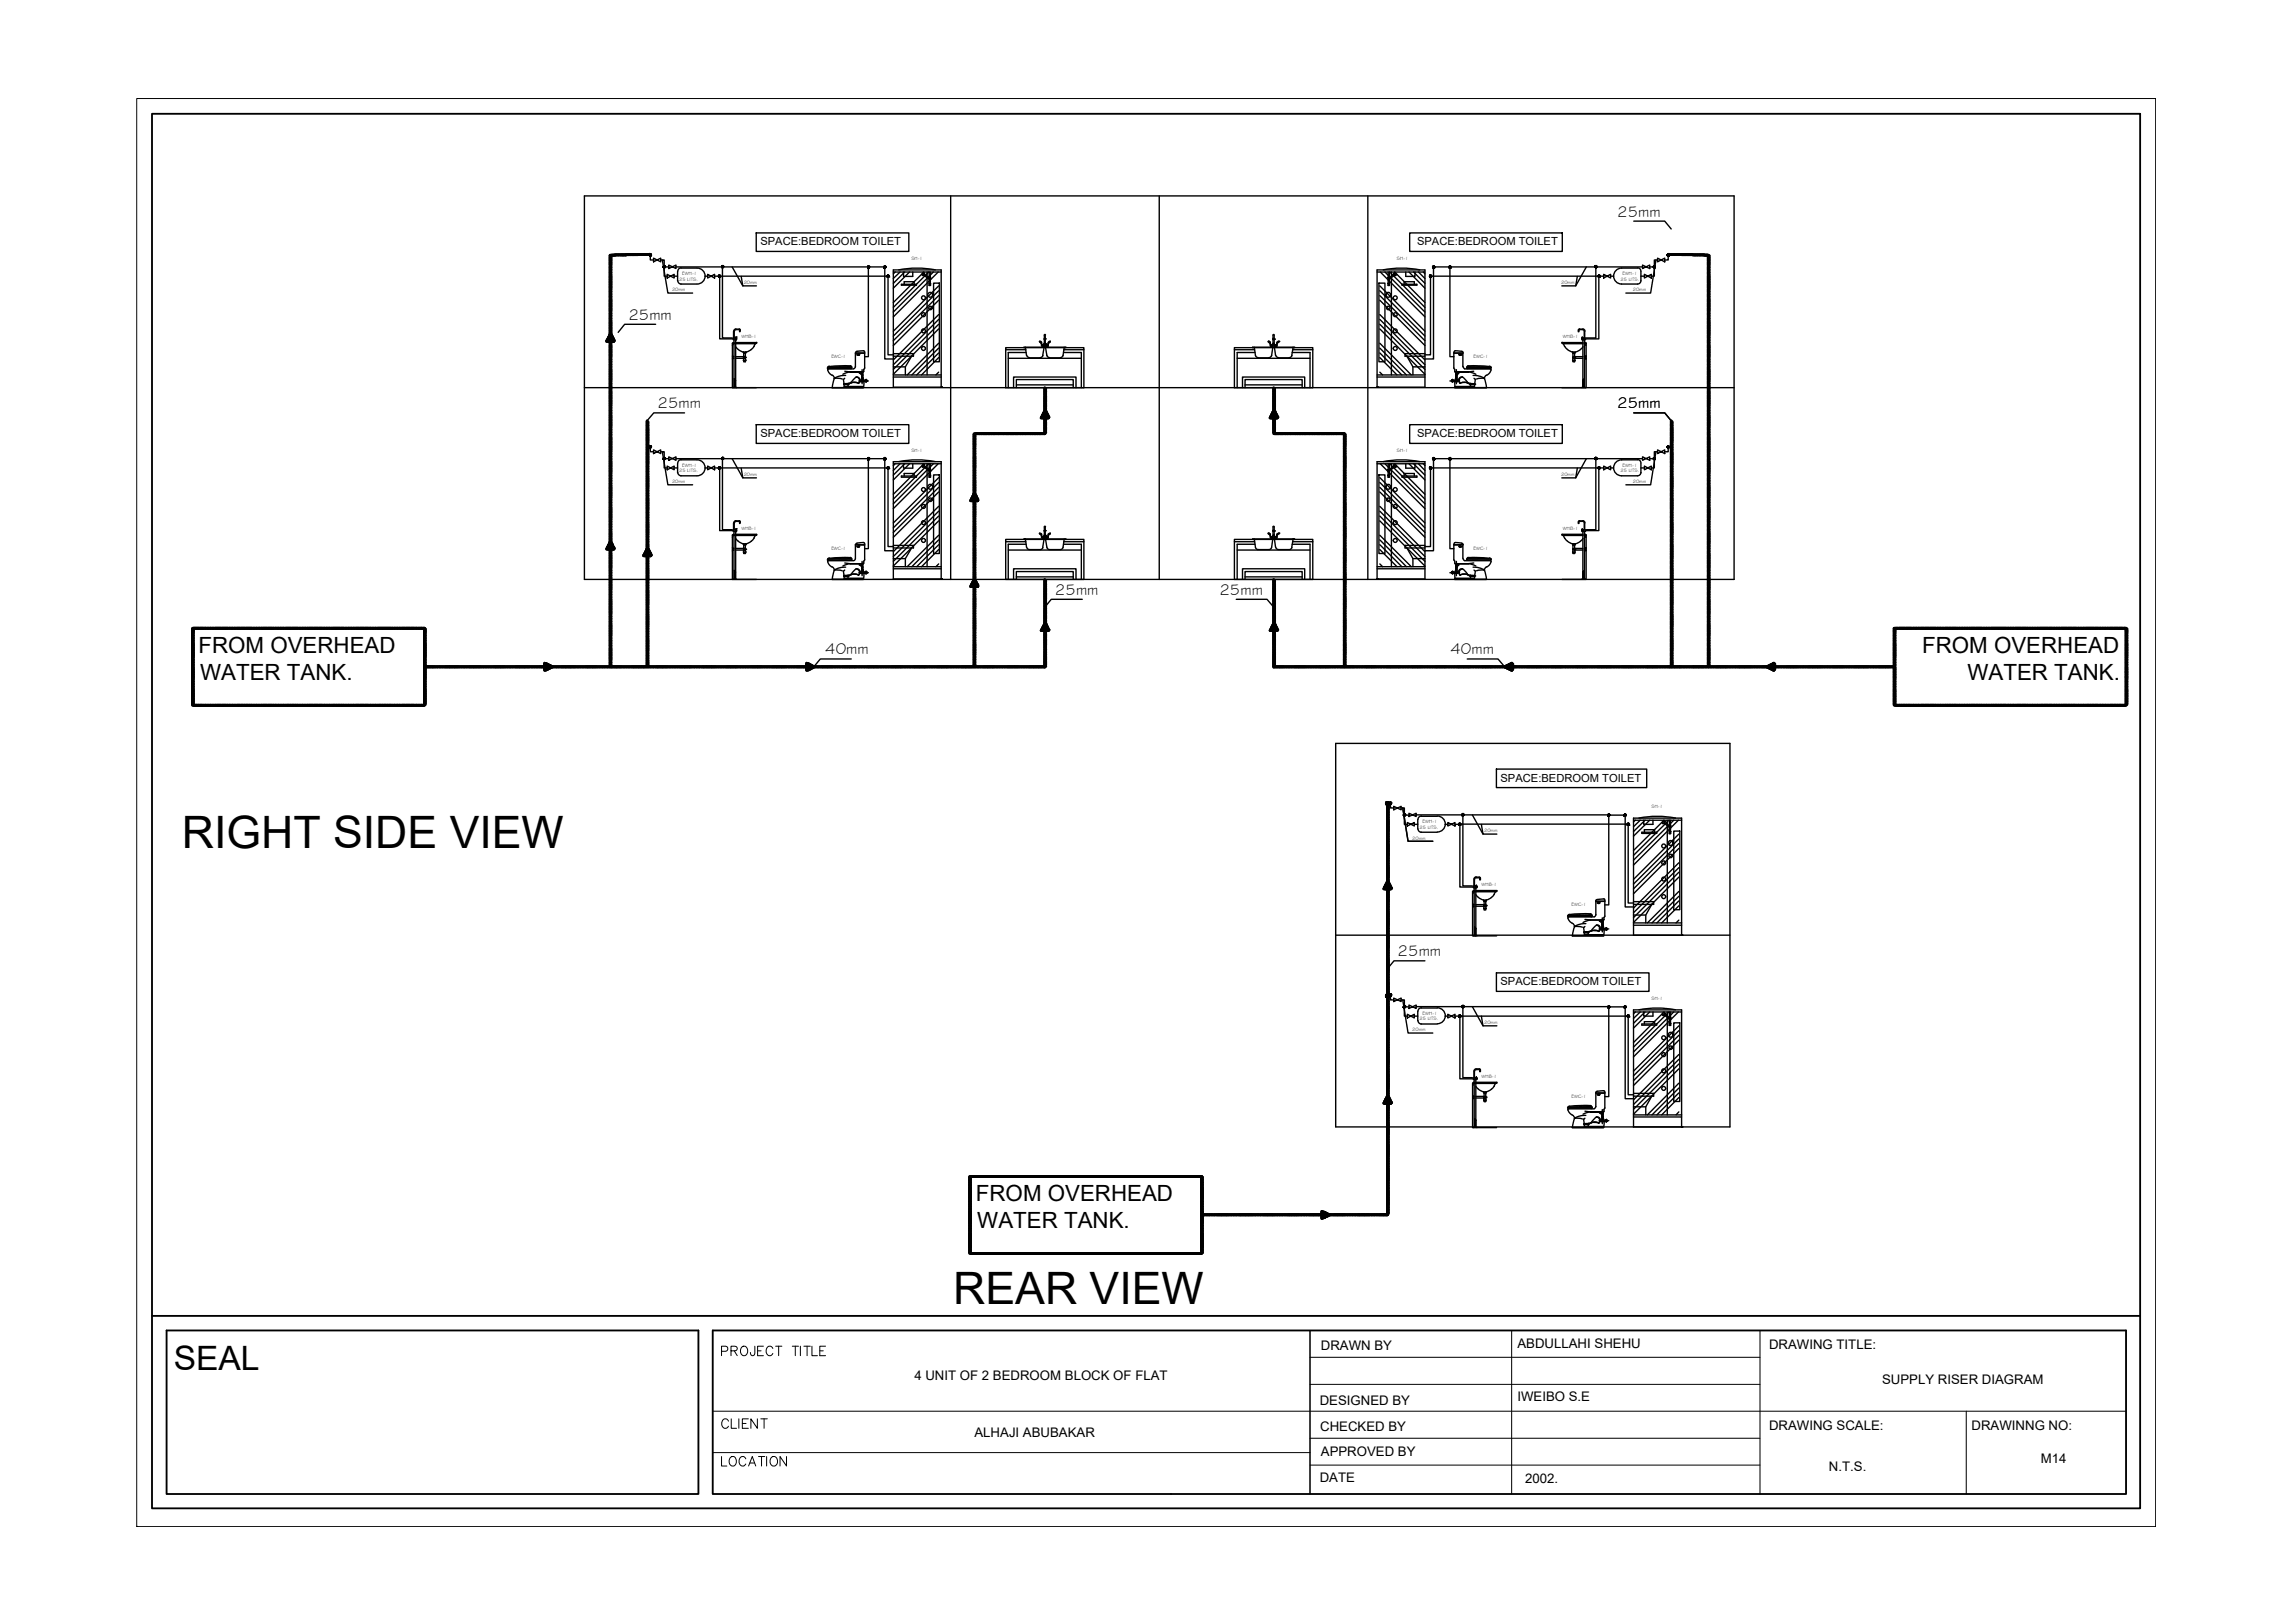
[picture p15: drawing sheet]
<svg xmlns="http://www.w3.org/2000/svg" width="420mm" height="297mm" viewBox="0 0 420 297" stroke-linecap="round" stroke-linejoin="round" font-family="sans-serif">
<defs><g id="words">
<g font-size="8.2">
<text x="33.3" y="155.2">RIGHT SIDE VIEW</text>
<text x="174.5" y="238.7">REAR VIEW</text>
</g>
<text font-size="6.1" x="31.8" y="250.8">SEAL</text>
<text font-size="4.9" x="130.9" y="269.5">LOCATION</text>
<text font-size="4.4" x="130.9" y="262.5">CLIENT</text>
<g font-size="4.1">
<text x="36.3" y="119.5">FROM OVERHEAD</text>
<text x="351.9" y="119.5">FROM OVERHEAD</text>
<text x="36.6" y="124.4">WATER TANK.</text>
<text x="360.2" y="124.4">WATER TANK.</text>
<text x="178.7" y="219.9">FROM OVERHEAD</text>
<text x="178.9" y="224.7">WATER TANK.</text>
</g>
<g font-size="2.9">
<text x="296.1" y="39.6">25mm</text>
<text x="115" y="58.5">25mm</text>
<text x="120.4" y="74.7">25mm</text>
<text x="296.1" y="74.7">25mm</text>
<text x="193.1" y="108.8">25mm</text>
<text x="223.2" y="108.8">25mm</text>
<text x="151.1" y="119.8">40mm</text>
<text x="265.5" y="119.8">40mm</text>
<text x="255.9" y="175">25mm</text>
</g>
<g font-size="2.4">
<text x="241.8" y="247">DRAWN BY</text>
<text x="277.8" y="246.6">ABDULLAHI SHEHU</text>
<text x="323.9" y="246.8">DRAWING TITLE:</text>
<text x="167.4" y="252.6">4 UNIT OF 2 BEDROOM BLOCK OF FLAT</text>
<text x="241.6" y="257.2">DESIGNED BY</text>
<text x="277.8" y="256.5">IWEIBO S.E</text>
<text x="344.6" y="253.3">SUPPLY RISER DIAGRAM</text>
<text x="178.4" y="262.9">ALHAJI ABUBAKAR</text>
<text x="241.7" y="261.9">CHECKED BY</text>
<text x="323.9" y="261.7">DRAWING SCALE:</text>
<text x="360.9" y="261.7">DRAWINNG NO:</text>
<text x="241.8" y="266.5">APPROVED BY</text>
<text x="334.8" y="269.3">N.T.S.</text>
<text x="373.6" y="267.7">M14</text>
<text x="241.6" y="271.2">DATE</text>
<text x="279.2" y="271.5">2002.</text>
</g>
<g font-size="2">
<text x="139.2" y="44.9">SPACE:BEDROOM TOILET</text>
<text x="259.4" y="44.9">SPACE:BEDROOM TOILET</text>
<text x="139.2" y="80.1">SPACE:BEDROOM TOILET</text>
<text x="259.4" y="80.1">SPACE:BEDROOM TOILET</text>
<text x="274.7" y="143">SPACE:BEDROOM TOILET</text>
<text x="274.7" y="180.3">SPACE:BEDROOM TOILET</text>
</g>
<g font-size=".9">
<text x="166.8" y="47.6">SH-1</text>
<text x="255.7" y="47.6">SH-1</text>
<text x="123" y="53.3">20mm</text>
<text x="124.3" y="51.4">25 LITS.</text>
<text x="124.9" y="50.3">EWH-1</text>
<text x="136.2" y="52">20mm</text>
<text x="285.8" y="52">20mm</text>
<text x="296.7" y="51.4">25 LITS.</text>
<text x="297" y="50.3">EWH-1</text>
<text x="298.9" y="53.3">20mm</text>
<text x="135.7" y="61.9">WHB-1</text>
<text x="152.2" y="65.5">EWC-1</text>
<text x="269.8" y="65.5">EWC-1</text>
<text x="286.1" y="61.9">WHB-1</text>
<text x="166.8" y="82.7">SH-1</text>
<text x="255.7" y="82.7">SH-1</text>
<text x="123" y="88.4">20mm</text>
<text x="124.3" y="86.4">25 LITS.</text>
<text x="124.9" y="85.4">EWH-1</text>
<text x="136.2" y="87.1">20mm</text>
<text x="285.8" y="87.1">20mm</text>
<text x="296.7" y="86.4">25 LITS.</text>
<text x="297" y="85.4">EWH-1</text>
<text x="298.9" y="88.4">20mm</text>
<text x="135.7" y="97">WHB-1</text>
<text x="152.2" y="100.6">EWC-1</text>
<text x="269.8" y="100.6">EWC-1</text>
<text x="286.1" y="97">WHB-1</text>
<text x="302.4" y="147.9">SH-1</text>
<text x="258.5" y="153.7">20mm</text>
<text x="259.9" y="151.6">25 LITS.</text>
<text x="260.4" y="150.6">EWH-1</text>
<text x="271.7" y="152.3">20mm</text>
<text x="271.2" y="162.2">WHB-1</text>
<text x="287.7" y="165.8">EWC-1</text>
<text x="260.4" y="185.7">EWH-1</text>
<text x="302.4" y="183">SH-1</text>
<text x="258.5" y="188.8">20mm</text>
<text x="259.9" y="186.7">25 LITS.</text>
<text x="271.7" y="187.4">20mm</text>
<text x="271.2" y="197.3">WHB-1</text>
<text x="287.7" y="200.9">EWC-1</text>
</g>
</g></defs>
<!-- layer: G-ANNO-TTLB -->
<g fill="none" stroke="#000" stroke-width=".18">
<path d="M130.5 258.3h258.7M132.1 247.3h.8a.47 .47 0 0 0 .4-.5 .47 .47 0 0 0-.4-.4h-.8v1.7M133.8 247.2l1-.1 .2-.2-.1-.4-.4-.1h-.7v1.7M134.4 247.2l.6 .9M135.9 246.5a.82 .82 0 0 1 1 .3 .82 .82 0 0 1-.2 1.1 .63 .63 0 0 1-.7 .2 .63 .63 0 0 1-.4-.6 1.08 1.08 0 0 1 .3-1zM138.2 246.4v1.3l-.2 .3a.35 .35 0 0 1-.5-.1l-.1-.4M138.7 247.2h.6M139.8 246.4h-1.1v1.7h1.1M141.5 246.8a.63 .63 0 0 0-.7-.4 .63 .63 0 0 0-.5 .7v.4a.63 .63 0 0 0 .5 .6 .63 .63 0 0 0 .7-.4M142 246.4h1.1M142.6 246.4v1.7M145 246.4h1.2"/>
<path d="M145.6 246.4v1.7M146.5 246.4v1.7M147.2 246.4h1.2M147.8 246.4v1.7M148.6 246.4v1.7h1.1M150.1 247.2h.6M151.1 246.4h-1v1.7h1M239.8 243.5v29.9M239.8 253.4h82.4M239.8 248.4h82.4M130.5 265.9h109.3M239.8 268.1h82.4"/>
<path d="M239.8 263.2h82.4"/>
</g>
<!-- layer: G-ANNO-TTLB-THIN -->
<path d="M25 18h369.6v261.4h-369.6zM239.8 243.5v29.9M276.7 243.5v29.9M322.2 243.5v29.9M360 258.3v15.1" fill="none" stroke="#000" stroke-width=".18"/>
<!-- layer: G-ANNO-TTLB-MEDM -->
<path d="M27.8 20.8h364v255.3h-364zM27.8 240.8h364M30.5 243.5h97.4v29.9h-97.4zM130.5 243.5h258.7v29.9h-258.7z" fill="none" stroke="#000" stroke-width=".34"/>
<!-- layer: 0 -->
<g fill="none" stroke="#000" stroke-width=".25">
<path d="M107 35.9h210.5v70.1h-210.5zM174 35.9v70.1M212.2 35.9v70.1M250.4 35.9v70.1M138.4 42.6h28v3.4h-28zM163.5 49.4h8.8v21.5h-8.8zM163.5 49.8h8.8M163.9 49.8l-.4 .3M164.5 49.4a17.5 17.5 0 0 1 6.7 0M164.8 49.8l-1.3 1.2M165 52h2.8v.2h-2.8zM165.4 49.8v.8h1.7v-.8"/>
<path d="M165.5 52v-.4h1.9v.4M165.6 49.8l-2.1 2.1M166.5 49.8l-3 2.9M169.1 49.8l.2 .2-.3 .5-.2-.3zM169.1 50.3l1 .8M169.1 49.8l-5.6 5.6M169.2 50.2l.9 .6M169.7 49.8v18.8M170 49.8l-6.5 6.5M170.1 50.8h.3v.4h-.3zM170.1 51.9h.3v.3h-.3zM170.1 49.8v1"/>
<path d="M170.1 51.2v.7M170.1 52.2h.2M170.3 49.8v1M170.3 51.2v.7M170.9 49.8l-7.4 7.3M170.9 51.8h1.1v14.4h-1.1zM171.8 49.8l-8.3 8.2M171.8 52.3l-8.3 8.3M171.8 57.6l-8.3 8.3M171.8 53.2l-8.3 8.3M171.8 58.5l-8.3 8.3M171.8 54.1l-8.3 8.3"/>
<path d="M171.8 59.4l-8.3 8.2M171.8 54.9l-8.3 8.3M252.1 49.4h8.8v21.5h-8.8zM252.1 49.8h8.8M252.4 51.8h1.1v14.4h-1.1zM252.6 52.3l8.3 8.3M252.6 57.6l8.3 8.3M252.6 53.2l8.3 8.3M252.6 58.5l8.3 8.3M252.6 54.1l8.3 8.3M252.6 59.4l8.3 8.2M252.6 54.9l8.3 8.3"/>
<path d="M252.7 49.8l8.2 8.2M253.2 49.4a17.5 17.5 0 0 1 6.7 0M253.5 49.8l7.4 7.3M254.1 50.8h.3v.4h-.3zM254.1 51.9h.3v.3h-.3zM254.1 52.2h.3M254.1 49.8v1M254.1 51.2v.7M254.4 49.8v1M254.4 51.2v.7M254.4 49.8l6.5 6.5M254.7 49.8v18.8"/>
<path d="M255.2 50l.2-.2 .3 .4-.2 .3zM255.2 50.2l-.8 .6M255.3 49.8l5.6 5.6M255.4 50.3l-1 .8M256.7 52h2.7v.2h-2.7zM257.1 52v-.4h1.8v.4M257.4 49.8v.8h1.7v-.8M258 49.8l2.9 2.9M258.1 42.6h27.9v3.4h-27.9zM258.8 49.8l2.1 2.1M259.7 49.8l1.2 1.2M260.6 49.8l.3 .3"/>
<path d="M107 71h210.5M134.1 65.2h.1M134.1 65.6h.3M134.1 65.2v.5M134.1 65.1l.3 .2M134.2 65.5l-.1 .2M134.2 71h.6M134.3 62.8h.1M134.3 62.2h.5M134.3 61.9h.5M134.3 62.7h.1M134.3 62.8v.1"/>
<path d="M134.3 62.7v.1M134.3 61.8v.3M134.3 60.6v1.3M134.4 62.8h-.3v8.2h4.4M134.4 62.2v8.7M134.4 69.3l.3 .3M134.4 62.9h-.3v.3M134.4 60.6v1.3M134.4 69.4v1.5M134.5 69.5v1.4M134.6 69.6v1.3M134.6 62.2h.1"/>
<path d="M134.6 61.9h.1M134.7 62.9h3.7M134.7 65.6h1.4M134.7 62.2v8.7M134.7 62.8h3.8M134.7 65.3h1.4M134.7 62.7h3.8M134.7 63.5a2.13 2.13 0 0 0 1.9 .9l-.1 .1M134.7 61.8v.3M134.7 61.7v.2M134.7 60.3h.6M134.7 60.2h.6"/>
<path d="M134.7 60.3l-.2 .3M134.7 60.2l-.2 .1-.2 .3M134.8 61.7h.1M134.8 61.7v.2M134.8 61.9v.2zM135.3 60.3l.1 .1M135.3 60.2l.2 .2M135.4 60.4v.3l.1-.3M136.1 65.9l.1 .1M136.1 64.4l.1 .1M136.1 64.5l.4 .1zM136.1 65.2v.4"/>
<path d="M136.1 64.5l.1 .1M136.2 65.4v-.8h.3v.8M136.2 65.5l-.1 .5h.4v-.5M136.2 65.5h.1M136.2 65.4h.3zM136.2 65.4h.1M136.2 65.2h.1M136.2 65.6h.1M136.2 65.5h.3M136.2 66h.3v.2M136.2 66v.2M136.2 65.4h.3"/>
<path d="M136.2 66.2h.3M136.5 65.4h.1M136.6 64.5l-.1 .1M136.6 65.9l-.1 .1M138 63.4l-.7 .7-.7 .3M138.3 62.9l-.3 .5M138.4 62.8v.1M138.4 77.7h28v3.5h-28zM138.5 62.7v.1M151.5 67.4h4.3M151.6 67.2h.1M151.6 67.2l-.1 .2"/>
<path d="M151.7 67.5h4.6M151.7 67.4l-.1 .2a1.17 1.17 0 0 0 .7 1.1M151.8 67l-.2 .2M151.9 67.2h3.9M152.4 68.6l.4 .7M152.7 69.3l.8-.1 .7 .2M152.7 69.3l-.3 1.6M153.7 67.1l-2.1 .2M154.4 70.2h.9v.1M154.5 70.3h.1M154.5 70.3h.7M154.5 70.7h3.6v.3h-5.8"/>
<path d="M154.5 70.3h.6M154.6 70.2l-.1 .1M154.6 69.2l-.2 .2 .2 1.3M154.7 67.9l2.8 .2h-1.9M154.8 68.7l-.9 .1-1.2 .4M155.1 70.2l.1 .1M155.2 70.3h.1M155.2 70.2v.1M155.2 70.3l-.7 .1M155.5 67.1h-1.8M155.7 68.1l-1.4 .4M155.7 66.9l.2 .3"/>
<path d="M155.7 67l-3.9 .1M155.7 70.1a1.29 1.29 0 0 1 1.5 .1M155.8 67.1h-.3M155.9 67.2l.1 .1-.1 .1M155.9 67.4l-.1 .1M156.6 67.1l-.3 .4M156.6 64.6h1.7M156.8 69a.7 .7 0 0 1 .5 .4 .7 .7 0 0 1-.1 .7M156.9 64.9l.4 .1M156.9 64.9h.1M156.9 64.9l.2 .1h.2M157.2 70.1l-.7-.1a1.15 1.15 0 0 0-1.3 .7"/>
<path d="M157.2 69.7h.8M157.4 69.4a.59 .59 0 0 0-.6-.4 .59 .59 0 0 0-.5 .4l-.6 .6-.4 .1M157.4 69.4v.3l-.2 .5M157.6 68.4l.1 .2M157.7 68.9h.2v.1M157.7 69.2h.2M157.7 68.7h.2M157.8 68.7h.1M157.8 68.6h.1M157.8 69h.1M157.8 68.2h.1M157.8 68.2v.2"/>
<path d="M157.8 69v.3M157.8 68.9v.1M157.8 68.1h.2l-.1 .1M157.8 67.9v.9v-.1M157.8 67.6v.3M157.8 69.4v.1M157.8 69.6v.6M157.9 68l-.2 .1 .1 .1M157.9 68.2v.2M157.9 68.5v-.1h-.1v.3M157.9 69.3l-.2 .1 .1 .1M157.9 69.6h-.2v.2"/>
<path d="M157.9 69.6h.1M157.9 69v.3M157.9 69.3v.2M157.9 68.5v.2M157.9 68.7v.1M158 69.6h.3M158 69.1l.1 .5M158 68.1h-.5l-.2 .1 .2 .2M158 69.6v.2M158.1 69.7h.1M158.1 64.2l.2 .3M158.1 64.2l-1.3 .1-.2 .3"/>
<path d="M158.2 69.8l-.1 .9M158.2 69.6v.2M158.2 69.7h.3M158.3 67.3l-.3 .8M158.3 64.6h-1.7v2.5M158.3 64.5v2.9M158.4 69.6l.2-.1 .1 .1v.2l-.1 .1M158.4 69.6v.2M158.6 69.4v.5l-.2-.2-.9 .2v-.3l.4-.1-.2 .1M158.6 69.6v.2v-.2M158.6 69.7h.4M158.7 69.8v-.2v.2"/>
<path d="M163.5 64.7h3.7v.5h-3.7M163.5 67.1h2.2M163.5 68.6h8.8M163.5 69h8.8M166.9 65.2l-1.2 1.9v1.5M171.8 62.8l-5.7 5.8M171.8 68.1l-.5 .5M171.8 63.7l-4.9 4.9M171.8 64.6l-4 4M171.8 60.2l-8.3 8.3M171.8 65.4l-3.1 3.2M172.3 70.9h.1"/>
<path d="M184.1 71v-7.4h14.3v7.4M184.1 64h3.7M184.6 65.6h13.4M185.6 71v-2h11.4v2M186.1 71v-1.5h10.4v1.5M186.1 70.4h10.4M187.7 63.6l-.3-.1h7.7l-.3 .1M187.7 63.5l.2 1.6M187.8 64.5h-3.2v6.5M188 65l.1 .2 .4 .2M188.4 65.5h2M190.3 62.5v.1"/>
<path d="M190.3 62.6l.3 .2M190.4 62.4l.3 .2 .2 .6M190.6 62.8h.1M190.6 62.9l.1 .4 .2 .1M190.9 63.4h.1M190.9 63.2h.1M190.9 63.2v.1M190.9 63.4h.2M190.9 63.1h.2M190.9 65l-.1 .2-.3 .2M191.1 63.1v.3v-.3M191.1 63.4h.1"/>
<path d="M191.1 63.1h.1M191.1 63.5h.1M191.1 62.9h.1M191.1 62.9v.2M191.1 63.5l-.2 1.6M191.1 62.9h.3M191.2 63.1l-.1 .2M191.2 62h.1M191.2 62.1h.1M191.2 62.1v.8M191.2 62.1h.2M191.2 61.9h.2"/>
<path d="M191.2 62v.1M191.2 62.8v.1M191.4 62.1v.8h-.2M191.4 62.1h.1M191.4 62h.1M191.4 61.3v.7M191.4 62.8v.1M191.4 62l-.2 .1M191.4 62h-.2M191.4 61.3l-.1-.1-.1 .1v.7M191.4 62.9l.1 .2M191.4 62.9h.1"/>
<path d="M191.4 63.5l.3 1.6M191.4 63.1v.2M191.5 63.1h.1M191.5 63.1v.3M191.5 63.1h.2M191.5 63.4l-.1 .1M191.5 63.4h.1M191.7 65v.2l.4 .2M191.7 63.4h.1M191.7 63.2h.1M191.7 63.2v.1M191.7 63.4h-.2"/>
<path d="M191.8 63.1v.1M192 62.9l-.1 .4-.2 .1M192.1 65.5h2M192.2 62.6l-.2 .2M192.2 62.5h.1M192.3 62.4l-.4 .2-.1 .6M192.3 62.5v.1M194.6 65l-.1 .2-.4 .2M194.7 64.5h3.3v6.5M194.7 64h3.7M194.8 63.5l-.2 1.6M226 71v-7.4h14.3v7.4"/>
<path d="M226 64h3.7M226.5 65.6h13.3M227.5 71v-2h11.4v2M227.9 71v-1.5h10.5v1.5M227.9 70.4h10.5M229.6 63.6l-.3-.1h7.7l-.3 .1M229.6 63.5l.2 1.6M229.8 64.5h-3.3v6.5M229.8 65l.1 .2 .4 .2M230.3 65.5h2M232.2 62.5h.1M232.2 62.5v.1"/>
<path d="M232.2 62.6l.3 .2M232.2 62.4l.4 .2M232.5 62.9l.1 .4 .1 .1M232.5 62.8h.1M232.5 62.6l.2 .6M232.7 63.4h.1M232.7 63.2h.1M232.7 63.1h.3M232.7 63.2v.1M232.7 63.4h.2M232.8 65l-.1 .2-.4 .2M232.9 63.1v.3v-.3"/>
<path d="M232.9 63.4h.1M232.9 63.1h.1M233 63.4v.1M233 63.5l-.2 1.6M233.1 63.1v.2M233.1 63.1h-.1M233.1 62.1h.1M233.1 62h.1M233.1 62.1h.2M233.1 62h.2M233.1 61.9h.2M233.1 61.2l.2 .1v.8h-.2z"/>
<path d="M233.1 62.8v.1M233.2 62h.1M233.2 62.1h.1M233.2 62.8l.1 .1M233.3 62.1h-.2v.8h.2M233.3 62.1h.1M233.3 62.9l.1 .2M233.3 62.9h-.3v.2M233.3 62.1v.8M233.3 63.1v.2M233.4 63.1h.2M233.4 63.1v.3"/>
<path d="M233.4 63.4l.1 1.7M233.4 63.4h.1M233.4 63.1h.1M233.6 65l.1 .2 .4 .2M233.6 63.4h.1M233.6 63.2h.1M233.6 63.2v.1M233.6 63.4h-.2M233.7 63.1l-.1 .1M233.8 62.6l-.1 .6M233.8 62.9v.4l-.2 .1M234 65.5h2"/>
<path d="M234.1 62.6l-.3 .2M234.1 62.5h.1M234.1 62.4l-.3 .2M234.2 62.5l-.1 .1M236.5 65l-.1 .2-.4 .2M236.6 64.5h3.2v6.5M236.7 64h3.6M236.7 63.5l-.2 1.6M252.1 70.9h.1M252.1 68.6h8.8M252.1 69h8.8M252.6 62.8l5.8 5.8"/>
<path d="M252.6 68.1l.5 .5M252.6 63.7l4.9 4.9M252.6 64.6l4 4M252.6 60.2l8.3 8.3M252.6 65.4l3.1 3.2M257.6 65.2l1.1 1.9v1.5M258.1 77.7h27.9v3.5h-27.9zM258.7 67.1h2.2M260.9 64.7h-3.7v.5h3.7M265.4 69.7h.3M265.8 69.6v.2M265.8 69.7h.1"/>
<path d="M265.9 69.8v-.2v.2M265.9 69.4v.5M266 69.7h.8M266.1 69.6l-.2-.1-.2 .1v.2l.2 .1M266.1 69.7l-.2 .2M266.2 67.3l.1 .3 .1 .4 .5 .1 .2 .1-.2 .2M266.2 64.6h1.6v2.5M266.2 64.6h1.6M266.2 64.5v2.9M266.2 69.6v.2M266.4 69.8v.9M266.4 64.2l1.3 .1 .2 .3"/>
<path d="M266.4 64.2l-.2 .3M266.5 69.6v.2M266.5 69.6h-.4v.2M266.5 69.6h.4v.3l-.8-.1M266.5 69.6h.2M266.5 69.5v.1M266.5 69.1l-.1 .5M266.5 69.5l.2 .1M266.5 69.2h.2M266.5 68.6h.2M266.5 68.2h.2M266.6 68.2h-.1a.15 .15 0 0 1 .1-.2 .15 .15 0 0 1 .2 .2l-.1 .2"/>
<path d="M266.6 69.2l-.1-.1 .2-.1-.1 .5M266.6 68.2v.2M266.6 69.2v.1M266.6 69.6h-.1M266.6 67.6v.3M266.6 67.9v.9M266.6 68.9v.1M266.6 69.4v.1M266.6 69.6v.6M266.7 68.4h-.2l.1 .3M266.7 68.9h-.2l.1 .1M266.7 68.7h-.2l.1 .1"/>
<path d="M266.7 69v.3M266.7 69.3v.2M266.7 68.4v.3M266.7 68.9v.1M266.7 68.7v.1M266.7 68.7h.1M266.8 69.6v.2M266.9 68.1h1.9h-1.9M266.9 69.7h.3M266.9 68.4l-.1 .2M267.6 64.9l-.5 .1M267.6 64.9h.1"/>
<path d="M267.6 64.9l-.2 .1h-.2M267.7 69a.53 .53 0 0 0-.6 .4M267.7 69a.7 .7 0 0 0-.5 .4 .7 .7 0 0 0 .1 .7l-.1-.1-.1-.6M267.8 69l.8 1M267.9 67.1l.2 .4M268.1 67.5h4.7M268.6 67.2h4M268.6 67.4h4.3M268.6 67.2l-.1 .1 .1 .1M268.6 67.4l.1 .1M268.6 69.9l.6 .2M268.7 67.1h.2"/>
<path d="M268.7 67.1l-.1 .1M268.7 70.1l.2 .1 .3 .5M268.7 70.1l-.7-.1-.7 .1M268.7 70.1a1.29 1.29 0 0 0-1.4 .1M268.8 66.9l-.2 .2M268.8 67l3.9 .1M269 67.1h1.8M269.2 70.3l.8 .1M269.2 70.2v.1M269.3 70.3h.1M269.3 70.3h.7M269.3 70.3h.6"/>
<path d="M269.3 70.2v.1M269.7 68.7l.9 .1 1.2 .4M269.8 67.9l-1 .2 1.4 .4M269.9 69.2l.2 .2M270 70.2v.1M270 70.3h.1M270 70.2h-.8v.1M270.8 67.1l2.1 .2M271.8 69.3l.3 1.7h-5.8v-.3h3.7l.1-1.3M271.8 69.3l-.8-.1-.7 .2M272.1 68.6l-.3 .7M272.7 67l.3 .2"/>
<path d="M272.8 67.5l.1 .1a1.17 1.17 0 0 1-.7 1.1M272.8 67.4v.1M272.9 67.2h.1M272.9 67.2l.1 .2M286 62.8h3.8M286 62.7h3.8M286 62.7v.1M286.1 62.8v.1M286.1 62.9h3.7M286.2 62.9h.1M286.2 62.9l.2 .5M286.5 63.4a2.14 2.14 0 0 0 1.9 1l-.1 .1"/>
<path d="M287.9 65.9l.1 .1M287.9 64.4l.1 .1M287.9 64.5h.4M287.9 64.5l.1 .1M288 65.4h.1M288 65.4h.3zM288 65.5h.1M288 65.5h.3M288 65.4v-.8h.3v.8M288 66h.3v.2M288 65.5l-.1 .5h.4v-.5M288 65.4h.3"/>
<path d="M288 66v.2M288 66.2h.3M288.3 65.5h.1M288.3 65.4h.1M288.3 65.2v.4M288.3 65.6h1.5M288.3 65.3h1.5M288.4 64.5l-.1 .1M288.4 65.9l-.1 .1M288.9 60.4v.3h.2v-.3M289.2 60.3l.7 .1 .1 .2M289.2 60.2h.5"/>
<path d="M289.2 60.3l-.1 .1M289.2 60.2l-.2 .2M289.6 71h.7M289.6 61.9v.2zM289.6 62.2h.6M289.6 61.9h.6M289.7 61.7v.2M289.8 60.2l.3 .2 .1 .2M289.8 62.2v8.7M289.8 61.8v.3M289.8 63.5l-.7 .6-.7 .3M289.8 69.6v1.3v-1.3"/>
<path d="M289.9 69.5v1.4M290 69.4v1.5M290 60.6v1.3M290.1 69.3l-.3 .3M290.1 62.8h.3v8.2h-4.4M290.1 65.6h.2M290.1 65.3h.2M290.1 62.7h.1M290.1 62.2v8.7M290.1 60.6v1.3M290.1 62.9h.2l.1 .3M290.2 62.8h.1"/>
<path d="M290.2 61.8v.3M290.2 62.7v.1M290.2 62.8v.1M290.3 65.5v.2M290.3 65.1v.1M290.3 65.7h.1M290.3 65.2h.1M290.3 65.2v.5M134.3 97.9h.1M134.3 97.3h.5M134.3 97h.5M134.3 97.8h.1"/>
<path d="M134.3 97.9v.1M134.3 97.8v.1M134.3 96.9v.3M134.3 95.7v1.3M134.4 98h.1M134.4 97.9h-.3v8.1h4.4M134.4 98h-.3v.3M134.4 97.3v8.7M134.4 95.7v1.3M134.6 97.3h.1M134.6 97h.1M134.7 97.8l3.9 .1h-3.9"/>
<path d="M134.7 98h3.7M134.7 97.3v8.7M134.7 98.5a2.13 2.13 0 0 0 1.9 1l-.1 .1M134.7 96.9v.3M134.7 96.8v.2M134.7 95.4h.6M134.7 95.3h.6M134.7 95.4l-.2 .3M134.7 95.3h-.2l-.2 .4M134.8 96.8h.1M134.8 96.8v.2M134.8 97v.2z"/>
<path d="M135.3 95.4l.1 .1M135.3 95.3l.2 .2M135.4 95.5v.3l.1-.3M136.1 99.5l.1 .1M136.1 99.6l.4 .1zM136.1 99.7h.1M136.6 99.7h-.1M138.3 98a2.52 2.52 0 0 1-1.7 1.5M138.4 97.9v.1M156.6 99.7h1.7M156.9 99.4l-.3 .3M158.1 99.3l.2 .3"/>
<path d="M158.1 99.3l-1.2 .1M158.3 99.7h-1.7v2.5l-.3 .4M158.3 99.6v2.8l-.2 .3M163.5 84.5h8.8v21.5h-8.8zM163.5 99.8h3.7v.5h-3.7M163.5 84.9h8.8M163.9 84.9l-.4 .3M164.5 84.5a17.5 17.5 0 0 1 6.7 0M164.8 84.9l-1.3 1.2M165 87.1h2.8v.2h-2.8zM165.4 84.9v.8h1.7v-.8M165.5 87.1v-.4h1.9v.4"/>
<path d="M165.6 84.9l-2.1 2.1M166.5 84.9l-3 2.9M169.1 84.9l.2 .2-.3 .5-.2-.2zM169.1 85.4l1 .7M169.1 84.9l-5.6 5.6M169.2 85.3l.9 .6M169.7 84.9v18.8M170 84.9l-6.5 6.5M170.1 85.9h.3v.4h-.3zM170.1 87h.3v.3h-.3zM170.1 84.9v1M170.1 86.3v.7"/>
<path d="M170.1 87.3h.2M170.3 84.9v1M170.3 86.3v.7M170.9 84.9l-7.4 7.3M170.9 86.9h1.1v14.4h-1.1zM171.8 84.9l-8.3 8.2M171.8 87.4l-8.3 8.3M171.8 92.7l-8.3 8.3M171.8 98l-5.7 5.7M171.8 88.3l-8.3 8.3M171.8 93.6l-8.3 8.3M171.8 98.8l-4.9 4.9"/>
<path d="M171.8 89.2l-8.3 8.3M171.8 94.4l-8.3 8.3M171.8 99.7l-4 4M171.8 90l-8.3 8.3M171.8 95.3l-8.3 8.3M184.1 99.1h3.7M187.7 98.7l-.3-.1h7.7l-.3 .1M187.7 98.6l.2 1.6M187.8 99.6h-3.2v6.4M190.3 97.6l.3 .3M190.3 97.6v.1M190.4 97.6l.3 .1 .1 .6"/>
<path d="M190.6 97.9l.1 .5 .2 .1M190.8 98.2l.1 .1M190.9 98.5h.1M190.9 98.3h.1M190.9 98.3v.1M190.9 98.5h.2M191.1 98.2v.3v-.3M191.1 98.5h.1M191.1 98.2h.1M191.1 98.2l-.2 .1M191.1 98.6h.1M191.1 98h.1"/>
<path d="M191.1 98.6l-.2 1.6M191.1 98h.3M191.1 98v.2M191.2 98.2l-.1 .3M191.2 97.2v.8h.2v-.8M191.2 97.1h.1M191.2 97.2h.1M191.2 97.2h.2h-.2M191.2 97.9v.1M191.4 97.2h.1M191.4 97.1h.1M191.4 96.4v.7"/>
<path d="M191.4 97.9v.1M191.4 97.1l-.2 .1M191.4 97.1h-.2M191.4 96.4l-.1-.1-.1 .1v.7M191.4 98l.1 .2M191.4 98h.1M191.4 98.6l.3 1.6M191.4 98.2v.3M191.5 98.2h.1M191.5 98.2v.3h.2M191.5 98.5l-.1 .1M191.5 98.5h.1"/>
<path d="M191.5 98.2v.3M191.5 98.2l.2 .1M191.7 98.5h.1M191.7 98.3h.1M191.7 98.3v.1M191.8 98.2v.1M192 97.9l-.1 .5-.2 .1M192.2 97.6v.1M192.2 97.7l-.2 .2M192.3 97.6l-.4 .2-.1 .5M192.3 97.6v.1M194.7 99.6h3.3v6.4"/>
<path d="M194.7 99.1h3.7M194.8 98.6l-.2 1.6M226 99.1h3.7M229.6 98.7l-.3-.1h7.7l-.3 .1M229.6 98.6l.2 1.6M229.8 99.6h-3.3v6.4M232.2 97.6v.1M232.2 97.6l.3 .3M232.2 97.6h.1M232.2 97.6l.4 .1M232.5 98l.1 .4 .1 .1M232.5 97.9h.1"/>
<path d="M232.5 97.7l.1 .6M232.6 98.2l.1 .1M232.7 98.5h.1M232.7 98.3h.1M232.7 98.5h.2M232.7 98.3v.1M232.9 98.2v.3v-.3M232.9 98.5h.1M232.9 98.2h.1M232.9 98.2l-.2 .1M233 98.5v.1M233 98.6l-.2 1.6"/>
<path d="M233.1 98.2v.3M233.1 98.2h-.1M233.1 97.2v.8h.2v-.8M233.1 97.2h.1M233.1 97.1h.1M233.1 97.1l.1-.8 .1 .8M233.1 97.2h.2M233.1 97.1h.2M233.1 97.1h.2zM233.1 97.9v.1M233.2 97.1h.1M233.2 97.2h.1"/>
<path d="M233.2 97.9l.1 .1M233.3 97.2h.1M233.3 98l.1 .2M233.3 98h-.3v.2M233.3 98.2v.3M233.4 98.5h.2M233.4 98.2v.3M233.4 98.5l.1 1.7M233.4 98.5h.1M233.4 98.2h.1M233.4 98.2l.2 .1M233.6 98.5h.1"/>
<path d="M233.6 98.3h.1M233.6 98.3v.1M233.7 98.2l-.1 .1M233.8 97.7l-.1 .6M233.8 97.9v.5l-.2 .1M234.1 97.6h.1M234.1 97.7l-.3 .2M234.1 97.6l-.3 .1M234.2 97.6l-.1 .1M234.2 97.6v.1M236.6 99.6h3.2v6.4M236.7 99.1h3.6"/>
<path d="M236.7 98.6l-.2 1.6M252.1 84.5h8.8v21.5h-8.8zM252.1 84.9h8.8M252.4 86.9h1.1v14.4h-1.1zM252.6 87.4l8.3 8.3M252.6 92.7l8.3 8.3M252.6 98l5.8 5.7M252.6 88.3l8.3 8.3M252.6 93.6l8.3 8.3M252.6 98.8l4.9 4.9M252.6 89.2l8.3 8.3M252.6 94.4l8.3 8.3"/>
<path d="M252.6 99.7l4 4M252.6 90l8.3 8.3M252.6 95.3l8.3 8.3M252.7 84.9l8.2 8.2M253.2 84.5a17.5 17.5 0 0 1 6.7 0M253.5 84.9l7.4 7.3M254.1 85.9h.3v.4h-.3zM254.1 87h.3v.3h-.3zM254.1 87.3h.3M254.1 84.9v1M254.1 86.3v.7M254.4 84.9v1"/>
<path d="M254.4 86.3v.7M254.4 84.9l6.5 6.5M254.7 84.9v18.8M255.2 85.1l.2-.2 .3 .5-.2 .2zM255.2 85.3l-.8 .6M255.3 84.9l5.6 5.6M255.4 85.4l-1 .7M256.7 87.1h2.7v.2h-2.7zM257.1 87.1v-.4h1.8v.4M257.4 84.9v.8h1.7v-.8M258 84.9l2.9 2.9M258.8 84.9l2.1 2.1"/>
<path d="M259.7 84.9l1.2 1.2M260.6 84.9l.3 .3M260.9 99.8h-3.7v.5h3.7M266.2 99.6v2.8l.1 .3M266.2 99.7h1.6v2.5M266.2 99.7h1.6M266.4 99.3l1.2 .1M266.4 99.3l-.2 .3M267.6 99.4l.3 .3M286 97.9h3.8M286 97.8h3.8M286 97.8v.1"/>
<path d="M286.1 97.9l3.7 .1M286.2 98h.1M286.2 98l.2 .5M286.5 98.5a2.14 2.14 0 0 0 1.9 1l-.1 .1M287.9 99.5l.1 .1M287.9 99.7h.4M287.9 99.7h.1M288.3 99.6l-.4 .1M288.3 99.6v.1M288.4 99.7h-.1M288.9 95.5v.3h.2v-.3M289.2 95.4h.6l.2 .2v1.4"/>
<path d="M289.2 95.3h.5M289.2 95.4l-.1 .1M289.2 95.3l-.2 .2M289.6 97v.2zM289.6 97.3h.6M289.6 97h.6M289.7 96.8v.2M289.8 95.3h.2l.2 .4M289.8 97.3v8.7M289.8 96.9v.3M289.8 98.5l-.7 .7-.7 .3M290.1 97.9h.3v8.1h-4.4"/>
<path d="M290.1 97.8h.2l-.1 .1M290.1 97.3v8.7M290.1 95.7v1.3M290.1 98h.1M290.2 97.9h.1M290.2 98l.2 .3M290.2 96.9v.3M290.2 97.9v.1M134.1 100.2h.1M134.1 100.2v.6l.1-.2M134.1 100.7h.3M134.1 100.4h.3"/>
<path d="M134.1 100.2l.1 .1M134.2 106h.6M134.4 104.4l.3 .3M134.4 104.5v1.5M134.5 104.6v1.4M134.6 104.6v1.4M134.6 104.7v1.3M134.7 100.4h1.4M136.1 101l.1 .1M136.1 100.3v.4h-1.4M136.2 100.5h.3h-.3M136.2 100.5v-.8h.3v.8"/>
<path d="M136.2 100.6l-.1 .4h.4v-.4M136.2 100.6h.1M136.2 100.5h.1M136.2 100.3h.1M136.2 100.7h.1M136.2 100.6h.3M136.2 101.1h.3v.2M136.2 100.5h.3M136.2 101.1v.2M136.2 101.3h.3M136.5 100.5h.1M136.6 101l-.1 .1"/>
<path d="M151.5 102.5h4.3M151.6 102.3h.1M151.6 102.3l-.1 .2M151.7 102.6h4.6M151.7 102.5l-.1 .1a1.17 1.17 0 0 0 .7 1.2M151.8 102.1l-.2 .2M151.9 102.3h3.9M152.4 103.7l.4 .6M152.7 104.4l.8-.1 .7 .2M152.7 104.3l-.3 1.7M154.4 104.5l.2 1.3M154.5 105.4h.1"/>
<path d="M154.5 105.5h.7M154.5 105.4h.7M154.5 105.8h3.6v.2h-5.8M154.5 105.4h.6M154.6 105.3l-.1 .1M154.6 104.3l-.2 .2M154.7 103l2.8 .2h-1.9M154.8 103.8l-.9 .1-1.2 .4M155.1 105.3l.1 .1M155.2 105.4h.1M155.2 105.3v.1M155.2 105.4l-.7 .1"/>
<path d="M155.3 105.3v.1M155.3 105.3h-.9M155.5 102.2l-3.9 .1M155.7 103.2l-1.4 .4M155.7 102l.2 .3M155.7 102.1l-3.9 .1M155.7 105.2a1.29 1.29 0 0 1 1.5 .1M155.8 102.2h-.3M155.9 102.3l.1 .1-.1 .1M155.9 102.5l-.1 .1M156.8 104.1l-.7 .7a.82 .82 0 0 1-.8 .5M156.9 100l.4 .1"/>
<path d="M156.9 100h.1M156.9 100l.2 .2 .2-.1M157.2 105.2l-.7-.1a1.15 1.15 0 0 0-1.3 .7M157.2 104.8h.8M157.4 104.5a.54 .54 0 0 0-.6-.4 .7 .7 0 0 1 .5 .5 .7 .7 0 0 1-.1 .7M157.4 104.5v.3l-.2 .5M157.6 103.5l.1 .2M157.7 104.7v.2M157.7 104.7l.2-.1-.4 .1v.2h.8l.2 .1M157.7 104h.2v.1M157.7 104.3h.2M157.7 103.8h.2"/>
<path d="M157.8 103.8h.1M157.8 103.5h.1M157.8 103.3h.1M157.8 103.3v.2M157.8 103.5v.1M157.8 104v.1M157.8 102.7v.3M157.8 103v.1M157.8 104.5v.1M157.8 104.6v.8M157.9 103.1l-.2 .1 .1 .1M157.9 103.3v.2"/>
<path d="M157.9 103.5v.1M157.9 103.3h.1l-.1-.2-.1 1.3M157.9 104.1l-.1 .1v.2M157.9 104.4l-.2 .1 .1 .1M157.9 103.7h-.1v.2M157.9 104.1v.3M157.9 104.4v.2M157.9 103.7v.2M158 104.2l.1 .5M158 103.2h-.5l-.2 .2 .2 .1M158 104.7v.2M158.1 104.8h.1"/>
<path d="M158.1 102.7l-.1 .5M158.2 104.9l-.1 .9M158.2 104.8h.3M158.2 104.7v.2M158.4 104.7v.2M158.6 104.6v.4l.1-.1-.1-.3-.2 .1h-.4M158.6 104.7v.2v-.2M158.6 104.8h.4M158.7 104.9v-.2v.2M163.5 102.2h2.2M163.5 103.7h8.8M163.5 104.1h8.8"/>
<path d="M166.9 100.3l-1.2 1.9v1.5M171.8 103.2l-.5 .5M171.8 100.6l-3.1 3.1M172.3 106h.1M184.1 106v-7.3h14.3v7.3M184.6 100.7h13.4M185.6 106v-1.9h11.4v1.9M186.1 106v-1.4h10.4v1.4M186.1 105.6h10.4M188 100.2l.1 .2 .4 .2M190.9 100.2l-.1 .2-.3 .2h-2.1M191.7 100.2v.2l.4 .2h2"/>
<path d="M194.6 100.2l-.1 .2-.4 .2M226 106v-7.3h14.3v7.3M226.5 100.7h13.3M227.5 106v-1.9h11.4v1.9M227.9 106v-1.4h10.5v1.4M227.9 105.6h10.5M229.8 100.2l.1 .2 .4 .2h2M232.8 100.2l-.1 .2-.4 .2M233.6 100.2l.1 .2 .4 .2M236.5 100.2l-.1 .2-.4 .2h-2M252.1 106h.1M252.1 103.7h8.8"/>
<path d="M252.1 104.1h8.8M252.6 103.2l.5 .5M252.6 100.6l3.1 3.1M257.6 100.3l1.1 1.9v1.5M258.7 102.2h2.2M265.4 104.8h.3M265.8 104.7v.2v-.2M265.8 104.8h.1M265.8 104.7v.2M265.9 104.7v.2v-.2M265.9 104.6l-.2 .1v.2l.2 .1M265.9 104.6v.4"/>
<path d="M265.9 104.6l.2 .1M266 104.8h.8M266.1 104.8l-.2 .2M266.1 104.7v.2M266.2 104.7v.2M266.3 102.7l.1 .4 .5 .1 .2 .2-.2 .1M266.4 104.9v.9M266.5 104.7v.2M266.5 104.7h.4v.2h-.8M266.5 104.7h-.4M266.5 104.7h.2M266.5 104.2l-.1 .5"/>
<path d="M266.5 104.3h.2M266.5 103.8h.2M266.5 103.5h.2M266.5 103.3h.2M266.6 103.3h-.1l.1-.2 .1 1.3-.2 .1 .1 .1M266.6 103.3v.2M266.6 103.5v.1M266.6 103.8v.1M266.6 104.7h-.1M266.6 102.7v.3M266.6 103v.1M266.6 104.5v.1"/>
<path d="M266.6 104.6v.8M266.6 103.1l.2 .1-.1 .4M266.7 104.1l-.2 .1 .1 .2M266.7 103.7h-.2l.1 .1M266.7 104h-.2l.1 .1M266.7 104.1v.3M266.7 104.4v.2M266.7 103.7v.2M266.7 104v.1M266.7 103.8h.1M266.8 104.7v.2M266.9 103.2h1.9h-1.9"/>
<path d="M266.9 104.8h.3M266.9 103.5l-.1 .2M267.6 100l-.5 .1M267.6 100h.1M267.6 100l-.2 .2-.2-.1M267.7 104.1a.7 .7 0 0 0-.5 .5 .7 .7 0 0 0 .1 .7 .63 .63 0 0 1-.2-.8 .63 .63 0 0 1 .6-.4M267.8 104.1l.8 .9M267.9 102.2l.2 .4h4.7M268.6 102.3h4M268.6 102.5h4.3M268.6 102.3l-.1 .1 .2 .2M268.6 105.1l.6 .2"/>
<path d="M268.7 102.2h.2M268.7 102.2l-.1 .1M268.7 105.2l.2 .1 .3 .5M268.7 105.2l-.7-.1-.7 .1M268.7 105.2a1.29 1.29 0 0 0-1.4 .1M268.8 102l-.2 .2M268.8 102.1l3.9 .1M269 102.2l3.9 .1M269.2 105.3v.1M269.2 105.3h.8M269.2 105.4l.8 .1M269.3 105.4h.1"/>
<path d="M269.3 105.5h.7M269.3 105.4h.7M269.3 105.4h.6M269.3 105.3v.1M269.7 103.8l.9 .1 1.2 .4M269.8 103l-1 .2 1.4 .4M269.9 104.3l.2 .2M270 105.3v.1M270 105.4h.1M270.1 104.5l-.1 1.3h-3.7v.2h5.8M271.8 104.3l.3 1.7M271.8 104.4l-.8-.1-.7 .2"/>
<path d="M272.1 103.7l-.3 .6M272.7 102.1l.3 .2M272.8 102.6h.1a1.17 1.17 0 0 1-.7 1.2M272.8 102.5v.1M272.9 102.3h.1M272.9 102.3l.1 .2M287.9 101l.1 .1M288 100.5h.1M288 100.6h.1M288 100.6h.3M288 100.5v-.8h.3v.8M288 101.1h.3v.2"/>
<path d="M288 100.6l-.1 .4h.4v-.4M288 100.5h.3M288 101.1v.2M288 101.3h.3M288.3 100.5h-.3h.3M288.3 100.6h.1M288.3 100.5h.1M288.3 100.3v.4h1.5M288.3 100.4h1.5M288.4 101l-.1 .1M289.6 106h.7M289.8 104.6v1.4v-1.3"/>
<path d="M289.9 104.6v1.4M290 104.5v1.5M290.1 104.4l-.3 .3M290.1 100.7h.2M290.1 100.4h.2M290.3 100.6v.2M290.3 100.2v.1M290.3 100.8h.1M290.3 100.2h.1M290.3 100.2v.6M244.5 136.1h72.2v70.1h-72.2zM274 140.8h27.5v3.3h-27.5z"/>
<path d="M299.1 150.1h8.8M299.4 150.1l-.3 .3M300 149.7a17.5 17.5 0 0 1 6.7 0M300.3 150.1l-1.2 1.2M300.6 152.3h2.7v.2h-2.7zM300.9 150.1v.8h1.7v-.8M301 152.3v-.5h1.9v.5M301.2 150.1l-2.1 2.1M302 150.1l-2.9 2.9M304.6 150.2l.2 .1-.3 .5-.2-.2zM304.6 150.6l1 .8M304.6 150.1l-5.5 5.6"/>
<path d="M305.2 150.1v18.8M305.5 150.1l-6.4 6.4M305.6 151.1h.3v.4h-.3zM305.6 152.2h.3v.4h-.3zM305.6 150.1v1l-.9-.6M305.6 151.5v.7M305.6 152.6h.2M305.8 150.1v1M305.8 151.5v.7M306.4 152.1h1.1v14.4h-1.1zM306.4 150.1l-7.3 7.3M307.3 150.1l-8.2 8.2"/>
<path d="M307.4 152.7l-8.3 8.3M307.4 157.9l-8.3 8.3M307.4 153.5l-8.3 8.3M307.4 158.8l-8.3 8.2M307.4 154.4l-8.3 8.3M307.4 159.6l-8.3 8.3M307.4 155.3l-8.3 8.3M244.5 171.2h72.2M269.6 165.4h.1M269.6 165.4v.6M269.6 165.9h.3M269.6 165.6h.3"/>
<path d="M269.6 165.5l.1 .1M269.7 165.9v.1M269.7 171.3h.7M269.8 163.2h.1M269.8 162.2h.6M269.8 162.2v.3h.5M269.8 160.9v1.3M269.9 163h-.2l.1 .2M269.9 163.2h-.2l-.1 .3M269.9 162.5v8.7M269.9 163.2h-.3v8.1h4.4M269.9 160.9v1.3"/>
<path d="M269.9 169.6l.3 .3M270 169.7v1.5M270.1 169.8v1.4M270.1 169.9v1.3v-1.3M270.2 163h3.8v.1M270.2 165.6h1.5v.3M270.2 162.5v8.7M270.2 163.2h3.8M270.2 165.9h1.5M270.2 163.2h3.7M270.2 163.7a2.68 2.68 0 0 0 1.5 1.1M270.2 162.2v.3"/>
<path d="M270.2 160.7h.6M270.2 160.5h.6M270.2 160.6l-.2 .3M270.2 160.5l-.3 .2-.1 .2M270.3 162v.2zM270.3 162.2l.1 .3zM270.8 160.6l.1 .1M270.8 160.5l.2 .1v.4h-.1v-.3M271.6 164.8h.5M271.6 164.8l.4 .1zM271.6 166.2l.1 .1M271.6 164.9h.1"/>
<path d="M271.7 165.7h.3h-.3M271.7 165.8l-.1 .4M271.7 165.7h.1M271.7 166.3v.2h.2h.1v-.2M271.7 165.8h.1M271.7 164.9v.8M271.7 164.9h.3M271.7 166.3h.3M271.7 165.7h.3M271.7 165.8h.3M272 165.7h.1M272 165.8h.1"/>
<path d="M272 164.9v.8M272 165.8v.4h-.4M272.1 164.9h-.1M272.1 166.2l-.1 .1M273.6 163.7a2.66 2.66 0 0 1-1.6 1.1M273.7 163.2l-.2 .5M273.8 163.2h-.1M274 163.1l-.1 .1M274 178.1h27.9v3.3h-27.9zM287 167.7h4.4M287 168a1.5 1.5 0 0 0 .8 1M287.1 167.6l-.1 .1"/>
<path d="M287.1 167.6h.1M287.2 167.7v.1M287.2 167.8l-.2 .2M287.3 167.3l-.2 .2M287.4 167.6h4M287.9 169l.4 .6M288.2 169.6h.8l.7 .1M288.3 169.6l-.4 1.7M289.9 169.7l.2 1.3M290 170.5h.8h-.1M290 170.6h.7M290 170.7h.7"/>
<path d="M290 171.1h3.6v.2h-5.8h5.8M290.1 170.5l-.1 .1h.7M290.2 169.6l-.3 .1M290.2 168.3l2.9 .1M290.3 169l-.8 .1-1.3 .5M290.8 170.6v.1M290.8 170.7h-.1M291.1 167.4l-4 .1M291.1 168.4h1.9M291.2 168.4l-1.4 .4M291.2 167.2l.1 .2-.2 .1M291.2 167.2l-3.8 .2"/>
<path d="M291.3 170.4a1.29 1.29 0 0 1 1.4 .1l-.7-.2zM291.3 170.4l-.3 .1-.3 .5M291.3 167.3l.2 .3-.1 .1M291.4 170.3l-.6 .2M291.4 167.7l-.1 .1M292.2 167.4l-.3 .4h-4.7M292.2 164.9h1.6M292.3 169.3l-.9 1M292.4 165.3h.4M292.4 165.2l.2 .2 .2-.1M292.7 170h1.3M292.9 169.7v.5l-.2 .3"/>
<path d="M292.9 169.7a.56 .56 0 0 0-.6-.4 .7 .7 0 0 1 .5 .5 .7 .7 0 0 1-.1 .7M293.1 168.7l.1 .2M293.2 169.9v.3M293.3 169.9v-.1h.1v.1h-.3v.3l.8-.1M293.3 169.8h.1M293.3 169.9h-.1M293.3 169h.1M293.3 169.5h.1M293.3 169.7h.1M293.3 168.7h.1M293.3 168.9h.1M293.3 169.2h.1"/>
<path d="M293.3 169.3h.1M293.3 168.6h.1M293.3 168.8v-.3a.15 .15 0 0 1 .1-.2 .15 .15 0 0 1 .2 .2l-.1 .3M293.3 169v-.1v.3M293.3 169.3v.3M293.3 169.7v.1M293.3 169.2v.1M293.3 169v.2M293.3 168v.7M293.3 168.7v.1M293.3 169.2v.9M293.3 170.2v.1"/>
<path d="M293.3 170.3v.3M293.4 169.9h.1M293.5 169.3v.3M293.5 169.7v.1M293.5 168.9v.1M293.5 169v.3M293.5 169.9l.4 .1M293.5 169.4l.1 .5M293.5 169.9v.3M293.6 164.5l.2 .3M293.6 164.5l-1.3 .1-.1 .2v2.6M293.6 167.9v.4"/>
<path d="M293.7 170.1l-.1 .9M293.7 168.3l-.6 .1-.3 .2 .3 .1M293.7 170v.1M293.8 167.7l-.2 .2M293.8 164.8v2.9M293.9 170.1l.2 .1M294.1 169.8l-.2 .2M294.1 169.8v.5l.1-.4-.1-.1M294.1 170.1v-.2v.2M294.1 170h.1M294.1 170.1v-.2l.1 .2M294.2 170h.3"/>
<path d="M299.1 171.2v-21.5h8.8v21.5M299.1 165h3.6v.5h-3.6M299.1 168.9h8.8M299.1 169.3h8.8M299.1 167.5h2.2M302.4 165.5l-1.1 2v1.4M307.4 163.2l-5.8 5.7M307.4 168.4l-.6 .5M307.4 164l-5 4.9M307.4 164.9l-4.1 4M307.4 160.5l-8.3 8.3M307.4 165.8l-3.2 3.1"/>
<path d="M307.9 171.2h.1M269.8 198.2h.1M269.8 197.3h.6M269.8 198.2v.1M269.8 197.3v.3h.5M269.9 198.2h-.3v8.2h4.4M269.9 198.1h-.2l.1 .1M269.9 197.6v8.7M269.9 198.3h-.2l-.1 .3M269.9 196v1.3M270.2 198.1h3.9l-3.9 .1M270.2 197.6v8.7"/>
<path d="M270.2 198.3h3.7M270.2 198.8a2.68 2.68 0 0 0 1.5 1.1M270.2 197.3v.3M270.2 195.7h.6M270.2 195.6h.6M270.2 195.7l-.2 .3M270.2 195.6l-.3 .2-.1 .2v1.3M270.3 197.1v.2zM270.3 197.3l.1 .3zM270.8 195.7l.1 .1M270.8 195.6l.2 .2M270.9 195.8v.3h.1v-.3"/>
<path d="M271.6 199.9h.5M271.6 200h.4M271.6 200h.1M272.1 200h-.1M273.6 198.8a2.66 2.66 0 0 1-1.6 1.1M273.8 198.3l-.3 .5M274 198.2l-.1 .1M293.6 199.6l.2 .2v3l-.2 .2v.4M293.6 199.6l-1.3 .1-.1 .3M299.1 185.2h8.8M299.4 185.2l-.3 .3M300 184.8a17.5 17.5 0 0 1 6.7 0"/>
<path d="M300.3 185.2l-1.2 1.2M300.6 187.4h2.7v.2h-2.7zM300.9 185.2v.8h1.7v-.8M301 187.4v-.4h1.9v.4M301.2 185.2l-2.1 2.1M302 185.2l-2.9 3M304.6 185.3l.2 .2-.3 .4-.2-.2zM304.6 185.7l1 .8M304.6 185.2l-5.5 5.6M305.2 185.2v18.8M305.5 185.2l-6.4 6.4M305.6 186.2h.3v.4h-.3z"/>
<path d="M305.6 187.3h.3v.4h-.3zM305.6 185.2v1l-.9-.6M305.6 186.6v.7M305.6 187.7h.2M305.8 185.2v1M305.8 186.6v.7M306.4 187.2h1.1v14.4h-1.1zM306.4 185.2l-7.3 7.3M307.3 185.2l-8.2 8.2M307.4 187.7l-8.3 8.3M307.4 193l-8.3 8.3M307.4 198.2l-5.8 5.8"/>
<path d="M307.4 188.6l-8.3 8.3M307.4 193.9l-8.3 8.2M307.4 199.1l-5 4.9M307.4 189.5l-8.3 8.3M307.4 194.7l-8.3 8.3M307.4 190.4l-8.3 8.3M307.4 195.6l-8.3 8.3M269.6 200.5v.6M269.6 201h.3M269.6 200.7h.3M269.6 200.5l.1 .2M269.7 201v.1"/>
<path d="M269.7 206.4h.7M269.9 204.7l.3 .3M270 204.8v1.5M270.1 204.9v1.4M270.1 205v1.3v-1.3M270.2 200.7h1.5v.3M270.2 201h1.5M271.6 201.3l.1 .1M271.7 200.8l.3 .1zM271.7 200.9l-.1 .4M271.7 201h.1M271.7 201.4v.2h.2h.1v-.2"/>
<path d="M271.7 200.9h.1M271.7 200.1v.7M271.7 200.1h.3M271.7 201.4h.3M271.7 200.8h.3M271.7 200.9h.3M272 200.8h.1M272 200.9h.1M272 200.9v.4h-.4M272 200.1v.7M272.1 201.3l-.1 .1M287 203.1a1.5 1.5 0 0 0 .8 1"/>
<path d="M287.1 202.6h.1M287.2 202.8l-.2 .3M287.2 202.9h4.7M287.3 202.4l-.2 .2M287.9 204.1l.4 .6M288.2 204.7l.8-.1 .7 .2M288.3 204.7l-.4 1.6M289.2 202.6l-2.1 .1M289.9 204.8l.2 1.3M290 205.7h.1M290 205.7l.8-.1v.1h-.8M290 205.7h.7"/>
<path d="M290 205.8h.7M290 206.2h3.6v.2h-5.8h5.8M290.1 205.7h-.1M290.2 204.7l-.3 .1M290.2 203.4l.9 .1M290.3 204.1l-1.3 .2-.8 .4M290.7 205.7h.1M290.8 205.7l-.1 .1M291.1 202.5h-1.9M291.2 203.5l-1.4 .4M291.2 202.3l.1 .2-.2 .1M291.2 202.3l-3.8 .2"/>
<path d="M291.3 205.5a1.29 1.29 0 0 1 1.4 .1M291.3 205.5l-.3 .1-.3 .5M291.3 205.5l.7-.1 .7 .2M291.3 202.5l.1 .2-4-.1M291.4 205.4l.9-1a.7 .7 0 0 1 .5 .5 .7 .7 0 0 1-.1 .7M291.4 205.3l-.6 .3M291.4 202.8l-.1 .1M291.4 202.6l.1 .1-.1 .1h-4.4l.1-.1M292.2 202.5l-.3 .4M292.2 200.1h1.6M292.3 204.4a.53 .53 0 0 1 .6 .4M292.4 200.4h.4"/>
<path d="M292.4 200.3l.2 .1h.2M292.7 205.1h1.3M292.9 204.8v.5l-.2 .3M293 203.5h-1.9h2M293.1 203.8l.1 .2M293.2 205v.2M293.3 205l.1-.1-.3 .1v.3l.8-.1M293.3 204.1h.1M293.3 204.6h.1M293.3 204.8h.1M293.3 203.8h.1M293.3 204h.1"/>
<path d="M293.3 204.3h.1M293.3 204.4h.1M293.3 203.7h.1M293.3 203.9v-.3a.15 .15 0 0 1 .1-.2 .15 .15 0 0 1 .2 .2l-.1 .3M293.3 204.1v-.1v.3v-.2M293.3 204.4v.2M293.3 204.8v.1M293.3 204.6v.1M293.3 204.3v.1M293.3 203.1v.8M293.3 204.5v1.2M293.4 205h.1"/>
<path d="M293.5 204.3l.1 .7M293.5 204.8v.1M293.5 204.6v.1M293.5 204v.1M293.5 204.1v.2M293.5 205l.4 .1M293.5 205v.2M293.6 203.5h-.5l-.3 .2 .3 .1M293.7 205.2l-.1 .9M293.7 203.3l-.1 .2M293.7 205.1v.1M293.8 200h-1.6v2.5"/>
<path d="M293.9 205.2l.2 .1M294.1 204.9l.1 .1v.2l-.1 .2M294.1 204.9l-.2 .2M294.1 204.9v.4M294.1 205.2v-.2v.2M294.1 205.1h.1M294.1 205.2v-.2l.1 .2M294.2 205.1h.3M299.1 204.4h8.8M299.1 206.2v-21.4h8.8v21.4M299.1 200.1h3.6v.5h-3.6M299.1 202.6h2.2"/>
<path d="M299.1 204h8.8M302.4 200.6l-1.1 2v1.4M307.4 203.5l-.6 .5M307.4 200l-4.1 4M307.4 200.9l-3.2 3.1M307.9 206.2h.1M25 279.4h.1"/>
<circle cx="169.1" cy="57.6" r=".36"/>
<circle cx="169.1" cy="54.5" r=".36"/>
<circle cx="170.3" cy="54" r=".44"/>
<circle cx="170.3" cy="56.4" r=".32"/>
<circle cx="254.2" cy="56.4" r=".32"/>
<circle cx="254.2" cy="54" r=".44"/>
<circle cx="255.4" cy="54.5" r=".36"/>
<circle cx="255.4" cy="57.6" r=".36"/>
<circle cx="157.2" cy="64.9" r=".15"/>
<circle cx="169.1" cy="63.8" r=".36"/>
<circle cx="169.1" cy="60.6" r=".36"/>
<circle cx="255.4" cy="60.6" r=".36"/>
<circle cx="255.4" cy="63.8" r=".36"/>
<circle cx="267.3" cy="64.9" r=".15"/>
<circle cx="157.2" cy="100" r=".15"/>
<circle cx="169.1" cy="98.9" r=".36"/>
<circle cx="169.1" cy="89.6" r=".36"/>
<circle cx="169.1" cy="95.7" r=".36"/>
<circle cx="169.1" cy="92.7" r=".36"/>
<circle cx="170.3" cy="89.1" r=".44"/>
<circle cx="170.3" cy="91.5" r=".32"/>
<circle cx="254.2" cy="91.5" r=".32"/>
<circle cx="254.2" cy="89.1" r=".44"/>
<circle cx="255.4" cy="89.6" r=".36"/>
<circle cx="255.4" cy="92.7" r=".36"/>
<circle cx="255.4" cy="98.9" r=".36"/>
<circle cx="255.4" cy="95.7" r=".36"/>
<circle cx="267.3" cy="100" r=".15"/>
<circle cx="304.6" cy="157.9" r=".36"/>
<circle cx="304.6" cy="154.8" r=".36"/>
<circle cx="305.9" cy="154.3" r=".44"/>
<circle cx="305.9" cy="156.7" r=".32"/>
<circle cx="292.7" cy="165.2" r=".15"/>
<circle cx="304.6" cy="160.9" r=".36"/>
<circle cx="304.6" cy="164.1" r=".36"/>
<circle cx="304.6" cy="199.2" r=".36"/>
<circle cx="304.6" cy="193" r=".36"/>
<circle cx="304.6" cy="196" r=".36"/>
<circle cx="304.6" cy="189.9" r=".36"/>
<circle cx="305.9" cy="189.4" r=".44"/>
<circle cx="305.9" cy="191.7" r=".32"/>
<circle cx="292.7" cy="200.3" r=".15"/>
</g>
<!-- layer: PDF7_LEROY80 -->
<g fill="none" stroke="#000" stroke-width=".25">
<path d="M118.9 46.7l.2-.2-.2 .2M119 46.6h-.1M119 46.5l-.1 .2M119.1 46.7v.9h.5M119.1 46.5l-.2 .3 .3-.2M119.2 46.6l-.2 .3zM119.2 46.7l-.2 .2M119.2 46.7l-.1 .2M119.2 46.8l-.1 .1M119.6 47.2l1.4 .7v-.7l-1.4 .7zM120 59.4h-5.6l-1.2 1.4M121 47.6h.6v2.9h.5"/>
<path d="M121.3 47.6l1 6h4.5M121.4 48.8l.1-.1-.1 .1M121.5 49l.2-.3zM121.5 48.7h.1M121.5 49l.3-.2-.2 .2M121.6 48.9h.8M121.6 48.6l-.2 .3 .2-.2M121.7 48.7l-.3 .2M121.7 48.7l-.2 .3M121.7 48.7l-.2 .2M121.8 48.8l-.2 .2 .2-.1M121.8 48.9l-.2 .1"/>
<path d="M121.8 48.9l-.1 .1M122.1 50.2l1.3 .7v-.7l-1.3 .7zM122.4 48.5l1.4 .6v-.6l-1.4 .6zM123.4 50.5h.7M123.8 48.9h35.2v16.4h-.7M124.1 49.7v1.7M124.1 51.4a.61 .61 0 0 0 .6 .6M124.6 52h3M124.6 49.1h3M124.7 49a.61 .61 0 0 0-.6 .6M127.6 49.1a1.46 1.46 0 0 1 1.5 1.4 1.46 1.46 0 0 1-1.5 1.5M129 50.5h.6"/>
<path d="M129.6 50.2l1.2 .7v-.7l-1.2 .7zM130.8 50.5h1v11.5h2.4M131.5 50.5l.1-.1-.1 .1M131.5 50.6l.3-.2-.2 .2M131.6 50.7l.2-.3-.2 .3M131.6 50.7l.2-.2-.1 .2M131.7 50.4l-.2 .1M131.7 50.4l-.2 .1zM131.7 50.4l-.2 .2M131.7 50.5h30.9v14.4h.9M131.8 50.7h.1M131.8 50.5l-.1 .2"/>
<path d="M131.8 50.6v.1v-.1M132.2 48.6l-.1 .2M132.2 48.7h-.1M132.3 48.9v12.9h1.7M132.3 48.6l-.2 .2zM132.3 48.6l-.2 .3zM132.3 48.6l-.2 .3M132.4 48.7l-.2 .2zM132.4 48.7l-.1 .3M132.4 48.9l-.1 .1M134 48.9l2 3.4M135.7 50.6l.3 1.7h2.5"/>
<path d="M158.9 48.7l-.1 .2M158.9 48.8h-.1M158.9 48.7l-.1 .2zM159 48.7l-.2 .2zM159 48.7l-.2 .3M159 48.9h3v16.8h1.5M159.1 48.8l-.2 .2zM159.1 48.8l-.2 .3 .2-.2M159.1 49l-.1 .1M159.1 48.9l-.2 .2M159.1 48.9l-.1 .2M161.9 49l.2-.2z"/>
<path d="M161.9 48.7l-.1 .2M161.9 48.8h-.1M161.9 48.7l-.1 .2zM162 48.7l-.2 .2zM162 48.7l-.2 .3M162.1 48.8l-.2 .3 .3-.2M162.1 49l-.1 .1M162.2 48.9l-.3 .2M162.2 48.9l-.2 .2M162.4 50.5l.1-.1-.1 .1M162.4 50.5l.2-.1zM162.4 50.6l.3-.2-.3 .2"/>
<path d="M162.4 50.7l.3-.3-.2 .3M162.5 50.7l.2-.2-.2 .2M162.5 50.4l-.1 .1M162.6 50.4l-.2 .2M162.7 50.7h.1M162.7 50.5l-.1 .2M162.7 50.6v.1v-.1M261.7 50.5l.1 .2M261.7 50.6l.1 .1-.1-.1M261.8 50.7h.1M261.8 50.4l.3 .2M261.9 50.4l.2 .1z"/>
<path d="M261.9 50.4l.2 .1M261.9 50.7l-.2-.2 .3 .2M262 50.7l-.2-.3 .2 .3M262 50.6l-.2-.2 .3 .2M262.1 50.5l-.1-.1 .1 .1M262.3 48.9l.2 .2M262.4 48.8l.2 .2zM262.4 48.8l.2 .3-.3-.2M262.4 49v.1M262.4 48.7l.3 .2zM262.4 48.7l.3 .3M262.5 48.7l.2 .2z"/>
<path d="M262.6 48.7l.1 .2M262.6 48.8h.1M265.3 48.9l.2 .2M265.3 48.9l.1 .2M265.3 48.8l.3 .2zM265.3 48.8l.3 .3-.3-.2M265.3 49l.1 .1M265.4 48.7l.2 .2zM265.4 48.7l.2 .3M265.4 48.9v16.4h.8M265.4 48.9h-3v16.8h-1.5M265.4 48.9h35.3"/>
<path d="M265.5 48.7l.1 .2M265.5 48.8h.1M288.8 50.6l-.3 1.7h-2.6M290.4 48.9l-1.9 3.4M292 48.9l.2 .1M292 48.7l.3 .2zM292 48.7l.3 .3-.3-.3 .2 .3-.2-.2 .2 .2-.2-.2 .2 .2-.2-.2 .2 .2M292 48.9l.1 .1M292.1 48.6l.2 .3zM292.1 48.6l.2 .3M292.2 48.9v12.9h-1.8M292.2 48.6l.1 .2z"/>
<path d="M292.2 48.6l.1 .2M292.2 48.7h.1M292.6 50.5l.1 .2M292.6 50.6l.1 .1-.1-.1M292.6 50.7h.1M292.7 50.4l.2 .2M292.7 50.4l.2 .1zM292.7 50.5h-30.8v14.4h-1M292.8 50.4l.1 .1M292.8 50.7l-.2-.2 .2 .2M292.8 50.7l-.2-.3 .3 .3M292.9 50.6l-.2-.2 .2 .2"/>
<path d="M292.9 50.5l-.1-.1 .1 .1M293.6 50.2l1.3 .7v-.7l-1.3 .7zM293.6 50.5h-.9v11.5h-2.4M294.9 50.5h.5M299.1 40.5h5.7l1.2 1.4M299.8 49.1h-2.9a1.46 1.46 0 0 0-1.5 1.4 1.46 1.46 0 0 0 1.5 1.5h2.9a.61 .61 0 0 0 .6-.6M299.8 49a.61 .61 0 0 1 .6 .6M300.4 50.5h.6M300.4 49.7v1.7M300.7 48.5l1.3 .6v-.6l-1.3 .6zM301 50.2l1.3 .7v-.7l-1.3 .7zM302 48.9h.9"/>
<path d="M302.7 48.8l.2 .2-.2-.1M302.7 48.9l.1 .1M302.7 48.7l.3 .3zM302.7 48.7l.3 .3M302.8 48.6l.2 .3-.1-.2M302.9 49l-.2-.2 .3 .2M303 48.8v-.1v.1M303 48.9l-.2-.2 .2 .2M303 48.7h.1M303.2 47.6l-1 6h-4.5M303.5 47.6h-.6v2.9h-.6M303.5 47.2l1.3 .7v-.7l-1.3 .7z"/>
<path d="M305.2 46.6l.3 .3zM305.2 46.7l.2 .2M305.2 46.8l.2 .1M305.4 46.5l.1 .3-.2-.2M305.4 46.7v.9h-.6M305.4 46.5l.2 .2M305.5 46.5l.1 .1M305.6 46.7l-.2-.2 .2 .2M125.3 75.6h-5.6l-1.2 1.4M299.1 75.6h5.7l1.2 1.4M118.9 81.8l.2-.1-.2 .1M119 81.7h-.1h.1"/>
<path d="M119 82l.2-.3zM119 81.7h-.1M119.1 81.8v.9h.5M119.1 81.7l-.2 .2 .3-.2M119.2 81.7l-.2 .3M119.2 81.8l-.1 .2M119.2 81.9l-.1 .1M119.6 82.3l1.4 .7v-.7l-1.4 .7zM121 82.7h.6v2.9h.5M121.3 82.7l1 6h4.5M121.4 83.9l.1-.1-.1 .1M121.5 83.8h.1"/>
<path d="M121.5 84.1l.3-.2-.2 .2M121.6 83.9h.8M121.6 83.7l-.2 .2 .2-.1M121.7 83.8l-.3 .2M121.7 83.8l-.2 .3zM121.7 83.8l-.2 .3M121.7 83.8l-.2 .2M121.8 83.9l-.2 .2 .2-.2M121.8 84l-.2 .1M121.8 84l-.1 .1M122.1 85.3l1.3 .7v-.7l-1.3 .7zM122.4 83.6l1.4 .6v-.6l-1.4 .6z"/>
<path d="M123.4 85.6h.7M123.8 83.9h35.2v16.5h-.7M124.1 84.8v1.7M124.1 86.5a.61 .61 0 0 0 .6 .6M124.6 87.1h3M124.6 84.2h3M124.7 84.1a.61 .61 0 0 0-.6 .6M127.6 84.2a1.46 1.46 0 0 1 1.5 1.4 1.46 1.46 0 0 1-1.5 1.5M129 85.6h.6M129.6 85.3l1.2 .7v-.7l-1.2 .7zM130.8 85.6h1v11.5h2.4M131.5 85.6l.1-.1-.1 .1"/>
<path d="M131.5 85.7l.3-.2-.2 .2M131.6 85.8l.2-.3-.2 .3M131.6 85.8l.2-.2-.1 .2M131.7 85.5l-.2 .1M131.7 85.5l-.2 .1zM131.7 85.5l-.2 .2M131.7 85.6h30.9v14.4h.9M131.8 85.8h.1M131.8 85.6l-.1 .2M131.8 85.7v.1v-.1M132.1 83.8l.2-.1-.2 .2M132.3 83.9v13h1.7"/>
<path d="M132.3 83.7l-.2 .2zM132.3 83.7l-.2 .3M132.4 83.8l-.2 .2zM132.4 83.8l-.2 .3 .2-.2M132.4 83.9l-.1 .2M132.4 84l-.1 .1M134 83.9l2 3.6M135.7 85.7l.3 1.8h2.5M158.9 83.8l-.1 .1M158.9 83.9h-.1M158.9 83.8l-.1 .2zM159 83.8l-.2 .2z"/>
<path d="M159 83.8l-.2 .3M159 83.9h3v16.9h1.5M159.1 83.9l-.2 .2zM159.1 83.9l-.2 .3 .2-.3M159.1 84.1l-.1 .1M159.1 84l-.2 .2M159.1 84l-.1 .2M161.9 84.1l.2-.2zM161.9 83.8l-.1 .1M161.9 83.9h-.1M161.9 83.8l-.1 .2zM162 83.8l-.2 .2z"/>
<path d="M162 83.8l-.2 .3M162.1 83.9l-.2 .3 .3-.3M162.1 84.1l-.1 .1M162.2 84l-.3 .2M162.2 84l-.2 .2M162.4 85.6l.1-.1-.1 .1M162.4 85.6l.2-.1zM162.4 85.7l.3-.2-.3 .2M162.4 85.8l.3-.3-.2 .3M162.5 85.8l.2-.2-.2 .2M162.5 85.5l-.1 .1M162.6 85.5l-.2 .2"/>
<path d="M162.7 85.8h.1M162.7 85.6l-.1 .2M162.7 85.7v.1v-.1M261.7 85.6l.1 .2M261.7 85.7l.1 .1-.1-.1M261.8 85.8h.1M261.8 85.5l.3 .2M261.9 85.5l.2 .1zM261.9 85.5l.2 .1M261.9 85.8l-.2-.2 .3 .2M262 85.8l-.2-.3 .2 .3M262 85.7l-.2-.2 .3 .2"/>
<path d="M262.1 85.6l-.1-.1 .1 .1M262.3 84l.2 .2M262.4 83.9l.2 .2zM262.4 83.9l.2 .3-.3-.3M262.4 84.1v.1M262.4 83.8l.3 .2zM262.4 83.8l.3 .3M262.5 83.8l.2 .2zM262.6 83.8l.1 .1M262.6 83.9h.1M265.3 84l.2 .2M265.3 84l.1 .2"/>
<path d="M265.3 83.9l.3 .2zM265.3 83.9l.3 .3-.3-.3M265.3 84.1l.1 .1M265.4 83.8l.2 .2zM265.4 83.8l.2 .3M265.4 83.9v16.5h.8M265.4 83.9h-3v16.9h-1.5M265.4 83.9h35.3M265.5 83.8l.1 .1M265.5 83.9h.1M288.8 85.7l-.3 1.8h-2.6M290.4 83.9l-1.9 3.6"/>
<path d="M292 83.9l.2 .2M292 83.8l.3 .2zM292 83.8l.3 .3-.3-.2M292 84l.1 .1M292.1 83.7l.2 .2zM292.1 83.7l.2 .3M292.2 83.9v13h-1.8M292.2 83.7l.1 .2zM292.3 83.8l-.1-.1 .1 .2M292.6 85.6l.1 .2M292.6 85.7l.1 .1-.1-.1M292.6 85.8h.1"/>
<path d="M292.7 85.5l.2 .2M292.7 85.5l.2 .1zM292.7 85.6h-30.8v14.4h-1M292.8 85.5l.1 .1M292.8 85.8l-.2-.2 .2 .2M292.8 85.8l-.2-.3 .3 .3M292.9 85.7l-.2-.2 .2 .2M292.9 85.6l-.1-.1 .1 .1M293.6 85.3l1.3 .7v-.7l-1.3 .7zM293.6 85.6h-.9v11.5h-2.4M294.9 85.6h.5M299.8 84.2h-2.9a1.46 1.46 0 0 0-1.5 1.4 1.46 1.46 0 0 0 1.5 1.5h2.9a.61 .61 0 0 0 .6-.6"/>
<path d="M299.8 84.1a.61 .61 0 0 1 .6 .6M300.4 85.6h.6M300.4 84.8v1.7M300.7 83.6l1.3 .6v-.6l-1.3 .6zM301 85.3l1.3 .7v-.7l-1.3 .7zM302 83.9h.9M302.7 83.9l.2 .2-.2-.2M302.7 84l.1 .1M302.7 83.8l.3 .3zM302.7 83.8l.3 .3M302.8 83.7l.2 .2-.1-.1M302.9 84.1l-.2-.2 .3 .2"/>
<path d="M303 83.9v-.1v.1M303 84l-.2-.2 .2 .2M303 83.8h.1M303.2 82.7l-1 6h-4.5M303.5 82.7h-.6v2.9h-.6M303.5 82.3l1.3 .7v-.7l-1.3 .7zM305.2 81.7l.3 .3zM305.2 81.7l.2 .3M305.2 81.8l.2 .2M305.2 81.9l.2 .1M305.4 81.7l.1 .2-.2-.2M305.4 81.8v.9h-.6"/>
<path d="M305.4 81.7h.2h-.1M305.5 81.7h.1M305.6 81.8l-.2-.1 .2 .1M198.1 109.7h-5.6l-1.2 1.4M226.3 109.7h5.7l1.2 1.4M155.8 120.6h-5.6l-1.2 1.4M268.6 120.6h5.6l1.3 1.4M254.4 147l.2-.1-.2 .2M254.5 147.2l.2-.3zM254.5 146.9h-.1M254.5 146.9l-.1 .1M254.6 147v.9h.6"/>
<path d="M254.6 146.9l-.2 .3 .3-.3M254.7 147l-.2 .2M254.7 147.1l-.1 .1M255.2 147.6l1.3 .6v-.6l-1.3 .6zM256.5 147.9h.6v3h.6M256.8 147.9l1 6.1h4.5M256.9 149.1l.1-.1-.1 .1M257 149.3l.2-.2zM257 149v.1M257 149.4l.3-.3-.2 .3M257.1 149.2h.9M257.1 149l-.2 .2 .2-.2"/>
<path d="M257.2 149l-.3 .2M257.2 149.1l-.2 .2M257.2 149l-.2 .3M257.3 149.1l-.2 .3zM257.3 149.2l-.2 .2M257.3 149.3h-.1M257.7 150.5l1.2 .7v-.7l-1.2 .7zM258 148.8l1.3 .6v-.6l-1.3 .6zM258.9 150.9h.7M259.3 149.1h35.2M259.6 150v1.7M259.6 151.7a.61 .61 0 0 0 .6 .6"/>
<path d="M260.2 152.3h2.9M260.2 149.4h2.9M260.2 149.4a.61 .61 0 0 0-.6 .6M263.1 149.4a1.46 1.46 0 0 1 1.5 1.4 1.46 1.46 0 0 1-1.5 1.5M264.6 150.9h.5M265.1 150.5l1.3 .7v-.7l-1.3 .7zM266.4 150.9h.9v11.4h2.4M267.1 150.8v-.1v.1M267.1 150.9l.1-.2zM267.1 151l.2-.3-.2 .3M267.1 151l.3-.2-.2 .2M267.2 150.7l-.1 .1"/>
<path d="M267.2 150.8h30.9v14.5h1M267.3 150.7l-.2 .2M267.3 151h.1M267.4 150.8l-.1 .2M267.4 150.9l-.1 .1h.1M267.7 149.3l.2-.3zM267.7 149l-.1 .1M267.8 149l-.2 .1zM267.8 149.3l.2-.2-.2 .2M267.8 149.1v13h1.8M267.9 149l-.3 .3M267.9 149.3h.1"/>
<path d="M267.9 149l-.2 .3 .3-.2M269.6 149.1l1.9 3.6M271.2 150.9l.3 1.8h2.5M294.4 149.3l.3-.2zM294.4 149v.1M294.4 149.1h.1M294.5 149l-.1 .2zM294.5 149.1v16.5h-.7M294.5 149.2h3v16.8h1.6M294.6 149l-.2 .3M294.7 149.1l-.3 .3 .3-.3-.3 .3 .3-.3-.3 .3 .3-.3-.2 .3 .2-.2-.2 .2M294.7 149.3l-.1 .1"/>
<path d="M294.7 149.2l-.2 .2M297.4 149.3l.2-.2zM297.4 149l-.1 .1M297.4 149.1h-.1M297.4 149l-.1 .2zM297.5 149l-.2 .2zM297.5 149l-.2 .3M297.6 149.1l-.2 .3 .3-.3-.3 .3 .3-.3-.3 .3 .3-.3-.2 .3 .2-.2-.3 .2M297.6 149.3l-.1 .1M297.7 149.2l-.2 .2M297.9 150.8l.1-.1-.1 .1M297.9 150.9l.2-.2z"/>
<path d="M297.9 151l.3-.3-.2 .3M298 151l.2-.3-.2 .3M298 151l.3-.2-.3 .2M298 150.7l-.1 .1M298.1 150.7l-.2 .2M298.2 151h.1M298.3 150.8l-.2 .2M298.3 150.9l-.1 .1h.1M260.9 175.9h-5.7l-1.2 1.4M254.4 182.1l.2-.2-.2 .3M254.5 182.3l.2-.3zM254.5 181.9l-.1 .1"/>
<path d="M254.5 181.9l-.1 .2M254.6 182.1v.9h.6M254.6 181.9l-.2 .3 .3-.2M254.7 182.1l-.2 .2M254.7 182.2l-.1 .1M255.2 182.7l1.3 .6v-.6l-1.3 .6zM256.5 183h.6v3h.6M256.8 183l1 6.1h4.5M256.9 184.2l.1-.1-.1 .1M257 184.4l.2-.2zM257 184.4l.3-.2-.3 .2M257 184.1v.1"/>
<path d="M257 184.4l.3-.2-.2 .2M257.1 184.3h.9M257.1 184.1l-.2 .2 .2-.2M257.2 184.1l-.3 .2M257.3 184.2l-.2 .2 .2-.1M257.3 184.3l-.2 .1M257.3 184.4h-.1M257.7 185.6l1.2 .7v-.7l-1.2 .7zM258 183.9l1.3 .7v-.7l-1.3 .7zM258.9 186h.7M259.3 184.2h35.2v16.5h-.7M259.6 185.1v1.7"/>
<path d="M259.6 186.8a.61 .61 0 0 0 .6 .6M260.2 187.4h2.9M260.2 184.5h2.9M260.2 184.4a.61 .61 0 0 0-.6 .7M263.1 184.4a1.46 1.46 0 0 1 1.5 1.5 1.46 1.46 0 0 1-1.5 1.5M264.6 186h.5M265.1 185.6l1.3 .7v-.7l-1.3 .7zM266.4 186h.9v11.4h2.4M267.1 185.9v-.1v.1M267.1 186l.1-.2zM267.1 186.1l.2-.3-.2 .3M267.1 186.1l.3-.2-.2 .2"/>
<path d="M267.2 185.8l-.1 .1M267.2 186h30.9v14.4h1M267.3 185.8l-.2 .2M267.3 186.1h.1M267.4 185.9l-.1 .2M267.4 186l-.1 .1h.1M267.7 184.4l.2-.3zM267.7 184.1l-.1 .1M267.8 184.1l-.2 .1zM267.8 184.2v13h1.8M267.8 184.1l-.2 .2zM267.9 184.1l-.3 .3"/>
<path d="M267.9 184.1l-.2 .3 .3-.2M267.9 184.4h.1M268 184.2l-.2 .2M268 184.3l-.2 .1M269.6 184.2l1.9 3.5M271.2 186l.3 1.7h2.5M294.4 184.3l.2-.1zM294.4 184.4l.3-.2zM294.4 184.2v.1M294.4 184.2h.1M294.5 184.3h3v16.8h1.6M294.6 184.2l-.2 .2"/>
<path d="M294.7 184.2l-.2 .2M294.7 184.4h-.1M294.7 184.3l-.2 .2M297.3 184.3l.2-.1zM297.4 184.4l.2-.2zM297.4 184.2l-.1 .1M297.4 184.2h-.1M297.5 184.2l-.2 .2M297.6 184.2l-.2 .2M297.6 184.4h-.1M297.7 184.3l-.2 .2M297.9 185.9l.1-.1-.1 .1"/>
<path d="M297.9 186l.2-.2zM297.9 186.1l.3-.3-.2 .3M298 186.1l.2-.3-.2 .3M298 186.1l.3-.2-.3 .2M298 185.8l-.1 .1M298.1 185.8l-.2 .2M298.2 186.1h.1M298.3 185.9l-.2 .2M298.3 186l-.1 .1h.1"/>
<circle cx="119.1" cy="46.7" r=".19"/>
<circle cx="121.7" cy="48.8" r=".19"/>
<circle cx="131.7" cy="50.5" r=".19"/>
<circle cx="132.3" cy="48.8" r=".19"/>
<circle cx="159" cy="48.8" r=".19"/>
<circle cx="162" cy="48.8" r=".19"/>
<circle cx="162.6" cy="50.5" r=".19"/>
<circle cx="261.9" cy="50.5" r=".19"/>
<circle cx="262.5" cy="48.8" r=".19"/>
<circle cx="265.5" cy="48.8" r=".19"/>
<circle cx="292.2" cy="48.8" r=".19"/>
<circle cx="292.8" cy="50.5" r=".19"/>
<circle cx="302.8" cy="48.8" r=".19"/>
<circle cx="305.4" cy="46.7" r=".19"/>
<circle cx="119.1" cy="81.8" r=".19"/>
<circle cx="121.7" cy="83.9" r=".19"/>
<circle cx="131.7" cy="85.6" r=".19"/>
<circle cx="132.3" cy="83.9" r=".19"/>
<circle cx="159" cy="83.9" r=".19"/>
<circle cx="162" cy="83.9" r=".19"/>
<circle cx="162.6" cy="85.6" r=".19"/>
<circle cx="261.9" cy="85.6" r=".19"/>
<circle cx="262.5" cy="83.9" r=".19"/>
<circle cx="265.5" cy="83.9" r=".19"/>
<circle cx="292.2" cy="83.9" r=".19"/>
<circle cx="292.8" cy="85.6" r=".19"/>
<circle cx="302.8" cy="83.9" r=".19"/>
<circle cx="305.4" cy="81.8" r=".19"/>
<circle cx="254.6" cy="147" r=".19"/>
<circle cx="257.2" cy="149.1" r=".19"/>
<circle cx="267.2" cy="150.8" r=".19"/>
<circle cx="267.8" cy="149.1" r=".19"/>
<circle cx="294.5" cy="149.2" r=".19"/>
<circle cx="297.6" cy="149.2" r=".19"/>
<circle cx="298.1" cy="150.8" r=".19"/>
<circle cx="254.6" cy="182.1" r=".19"/>
<circle cx="257.2" cy="184.2" r=".19"/>
<circle cx="267.2" cy="185.9" r=".19"/>
<circle cx="267.8" cy="184.2" r=".19"/>
<circle cx="294.5" cy="184.3" r=".19"/>
<circle cx="297.6" cy="184.3" r=".19"/>
<circle cx="298.1" cy="185.9" r=".19"/>
</g>
<!-- layer: Water supply -->
<g fill="none" stroke="#000" stroke-width=".51">
<path d="M111.7 46.9v.1M111.7 47.1v.1M111.7 47.3v.2M111.7 47.6v.1M111.7 47.8v.1M111.7 48v.1M111.7 48.3v.1M111.7 48.5v.1M111.7 48.7v.2M111.7 49v.1M111.7 49.2v.1M111.7 49.4v.2"/>
<path d="M111.7 49.7v.1M111.7 49.9v.1M111.7 50.1v.1M111.7 50.4v.1M111.7 50.6v.1M111.7 50.8v.2M111.7 51.1v.1M111.7 51.3v.1M111.7 51.6h.1M111.7 51.8v.1M111.7 52v.1M111.7 52.2v.2"/>
<path d="M111.7 52.5v.1M111.7 52.7v.1M111.7 53v.1M111.7 53.2v.1M111.7 53.4v.2M111.7 53.6v.2M111.7 53.9v.1M111.7 54.1v.1M111.7 54.4v.1M111.7 54.6v.1M111.7 54.8v.1M111.7 55.1v.1"/>
<path d="M111.7 55.3v.1M111.7 55.5v.1M111.7 55.8v.1M111.7 56v.1M111.7 56.2v.1M111.7 56.5v.1M111.7 56.7v.1M111.7 56.9v.2M111.7 57.2v.1M111.7 57.4v.1M111.7 57.6v.1M111.7 57.9v.1"/>
<path d="M111.7 58.1v.1M111.7 58.3v.2M111.7 58.5v.2M111.7 58.8v.1M111.7 59.1h.1M111.7 59.3v.1M111.7 59.5v.1M111.7 59.7v.2M111.7 60v.1M111.9 46.7h-.2M112 46.7h.1M112.2 46.7h.2"/>
<path d="M112.5 46.7h.1M112.7 46.7h.1M112.9 46.7h.1M113.2 46.7h.1M113.4 46.7h.1M113.6 46.7h.2M113.9 46.7h.1M114.1 46.7h.1M114.4 46.7h.1M114.7 46.6l-.1 .1M114.8 46.6h.1M115 46.6h.2"/>
<path d="M115.3 46.6h.1M115.5 46.6h.1M115.8 46.6h.1M116 46.6h.1M116.2 46.6h.1M116.4 46.6h.2M116.8 46.6h-.1M116.9 46.6h.1M117.2 46.6h.1M117.4 46.6h.1M117.6 46.6h.1M117.8 46.6h.2"/>
<path d="M118.1 46.6h.1M118.3 46.6h.1M118.5 46.6h.2M119 46.5l-.2 .1M305.5 46.5l.2 .1M305.8 46.6h.1M306 46.6h.1M306.3 46.6h.1M306.5 46.6h.1M306.7 46.6h.1M306.9 46.6h.2M307.2 46.6h.1"/>
<path d="M307.4 46.6h.1M307.7 46.6h.1M307.9 46.6h.1M308.1 46.6h.1M308.4 46.6h.1M308.6 46.6h.1M308.8 46.6h.1M309 46.6h.2M309.3 46.6h.1M309.5 46.6h.1M309.8 46.6l.1 .1M310 46.7h.1"/>
<path d="M310.2 46.7h.2M310.4 46.7h.2M310.7 46.7h.1M310.9 46.7h.1M311.2 46.7h.1M311.4 46.7h.1M311.6 46.7h.2M311.9 46.7h.1M312.1 46.7h.1M312.3 46.7h.1M312.6 46.7h.1M312.7 46.9v.1"/>
<path d="M312.7 47.1v.1M312.7 47.3v.2M312.7 47.6v.1M312.7 47.8v.1M312.7 48v.1M312.7 48.3v.1M312.7 48.5v.1M312.7 48.7v.2M312.7 49v.1M312.7 49.2v.1M312.7 49.4v.2M312.7 49.7v.1"/>
<path d="M312.7 49.9v.1M312.7 50.1v.1M312.7 50.4v.1M312.7 50.6v.1M312.7 50.8v.2M312.7 51.1v.1M312.7 51.3v.1M312.7 51.6h.1M312.7 51.8v.1M312.7 52v.1M312.7 52.2v.2M312.7 52.5v.1"/>
<path d="M312.7 52.7v.1M312.7 53v.1M312.7 53.2v.1M312.7 53.4v.2M312.7 53.6v.2M312.7 53.9v.1M312.7 54.1v.1M312.7 54.4v.1M312.7 54.6v.1M312.7 54.8v.1M312.7 55.1v.1M312.7 55.3v.1"/>
<path d="M312.7 55.5v.1M312.7 55.8v.1M312.7 56v.1M312.7 56.2v.1M312.7 56.5v.1M312.7 56.7v.1M312.7 56.9v.2M312.7 57.2v.1M312.7 57.4v.1M312.7 57.6v.1M312.7 57.9v.1M312.7 58.1v.1"/>
<path d="M312.7 58.3v.2M312.7 58.5v.2M312.7 58.8v.1M312.7 59.1h.1M312.7 59.3v.1M312.7 59.5v.1M312.7 59.7v.2M312.7 60v.1M111.1 62.4l.1 .1M111.2 62.2l-.1 .1M111.3 62.5h.1M111.3 62v.1"/>
<path d="M111.4 61.8h.1M111.5 62.5h.1M111.5 61.6h.1M111.6 61.3v.1M111.6 61.3h.1M111.7 60.2v.1M111.7 60.5h.1M111.7 60.7v.1M111.7 60.9v.1M111.7 61.1v.2M111.7 61.4v.1M111.7 61.6v.1"/>
<path d="M111.7 61.8v.2M111.7 62.1v.1M111.7 62.3v.1M111.7 62.5v.2M111.7 62.8v.1M111.7 63v.1M111.7 63.2v.2M111.7 63.5v.1M111.7 63.7v.1M111.7 64v.1M111.7 64.2v.1M111.7 64.4v.1"/>
<path d="M111.7 64.6v.2M111.7 64.9v.1M111.7 65.1v.1M111.7 65.4v.1M111.7 65.6v.1M111.7 65.8v.2M111.7 66v.2M111.7 66.3v.1M111.7 66.5v.1M111.7 66.8v.1M111.7 67v.1M111.7 67.2v.2"/>
<path d="M111.7 67.4v.2M111.7 67.7v.1M111.7 67.9v.1M111.7 68.2v.1M111.7 68.4v.1M111.7 68.6v.1M111.7 68.9v.1M111.7 69.1v.1M111.7 69.3v.1M111.7 69.6v.1M111.7 69.8v.1M111.7 70v.1"/>
<path d="M111.7 70.3v.1M111.7 70.5v.1M111.7 70.7v.2M111.7 71v.1M111.7 71.2v.1M111.7 71.4v.1M111.7 71.7v.1M111.7 71.9v.1M111.7 72.1v.2M111.7 72.4v.1M111.7 72.6v.1M111.7 72.9h.1"/>
<path d="M111.7 73.1v.1M111.7 73.3v.1M111.7 73.5v.2M111.7 73.8v.1M111.7 74v.1M111.7 74.3v.1M111.7 74.5v.1M111.7 74.7v.1M111.7 74.9v.2M111.7 75.2v.1M111.7 75.4v.1M111.7 75.6v.2"/>
<path d="M111.7 75.9v.1M111.7 76.1v.1M111.7 76.4v.1M111.7 76.6v.1M111.7 76.8v.1M111.7 77v.2M111.7 77.3v.1M111.7 77.5v.1M111.7 77.8v.1M111.7 78v.1M111.7 78.2v.2M111.7 78.4v.2"/>
<path d="M111.7 78.7v.1M111.7 78.9v.1M111.7 79.2v.1M111.7 79.4v.1M111.7 79.6v.2M111.7 79.8v.2M111.8 62.5h.1M111.8 61.3l.1 .1M111.9 61.6h.1M112 62.5h.1M112 61.8h.1M112.1 62l.1 .1"/>
<path d="M112.2 62.2l.1 .1M112.3 62.4l-.1 .1M118.5 77v.1M118.5 77.2v.1M118.5 77.5v.1M118.5 77.7v.1M118.5 77.9v.2M118.5 78.1v.2M118.5 78.4v.1M118.5 78.7h.1M118.5 78.9v.1M118.5 79.1v.1"/>
<path d="M118.5 79.3v.2M118.5 79.6v.1M118.5 79.8v.1M178.3 79.6v.1M178.3 79.8v.1M178.4 79.4l-.1 .1M178.5 79.4h.2M178.8 79.4h.1M179 79.4h.1M179.3 79.4h.1M179.5 79.4h.1M179.7 79.4h.1"/>
<path d="M180 79.4h.1M180.2 79.4h.1M180.4 79.4h.1M180.7 79.4h.1M180.9 79.4h.1M181.1 79.4h.1M181.4 79.4h.1M181.6 79.4h.1M181.8 79.4h.1M182 79.4h.2M182.3 79.4h.1M182.5 79.4h.1"/>
<path d="M182.8 79.4h.1M183 79.4h.1M183.2 79.4h.2M183.4 79.4h.2M183.7 79.4h.1M183.9 79.4h.1M184.2 79.4h.1M184.4 79.4h.1M184.6 79.4h.2M184.9 79.4h.1M185.1 79.4h.1M185.3 79.4h.1"/>
<path d="M185.6 79.4h.1M185.8 79.4h.1M186 79.4h.2M186.3 79.4h.1M186.5 79.4h.1M186.7 79.4h.2M187 79.4h.1M187.2 79.4h.1M187.4 79.4h.2M187.7 79.4h.1M187.9 79.4h.1M188.1 79.4h.2"/>
<path d="M188.4 79.4h.1M188.6 79.4h.1M188.9 79.4h.1M189.1 79.4h.1M189.3 79.4h.1M189.5 79.4h.2M189.8 79.4h.1M190 79.4h.1M190.3 79.4h.1M190.5 79.4h.1M190.6 76.4v.1h.2M190.7 79.4h.2"/>
<path d="M190.8 76.2l-.1 .1M190.9 76.5h.1M190.9 76l-.1 .1M190.9 79.4h.2M191 75.8l-.1 .1M191.1 75.6h-.1M191.1 76.5h.1M191.2 75.4h-.1M191.2 75.2h.1M191.3 79.2l-.1 .2M191.3 71v.1M191.3 71.2v.2"/>
<path d="M191.3 71.5v.1M191.3 71.7v.1M191.3 71.9v.2M191.3 72.2v.1M191.3 72.4v.1M191.3 72.6v.2M191.3 72.9v.1M191.3 73.1v.1M191.3 73.4h.1M191.3 73.6v.1M191.3 73.8v.1M191.3 74v.2"/>
<path d="M191.3 74.3v.1M191.3 74.5v.1M191.3 74.8v.1M191.3 75v.1M191.3 75.2v.2M191.3 75.4v.2M191.3 75.7v.1M191.3 75.9v.1M191.3 76.2v.1M191.3 76.4v.1M191.3 76.6v.2M191.3 76.9v.1"/>
<path d="M191.3 77.1v.1M191.3 77.3v.1M191.3 77.6v.1M191.3 77.8v.1M191.3 78v.1M191.3 78.3v.1M191.3 78.5v.1M191.3 78.7v.2M191.3 79v.1M191.3 76.5h.1M191.4 75.4h.1M191.5 75.6h.1"/>
<path d="M191.6 76.5h.1M191.6 75.8v.1M191.7 76v.1M191.8 76.2v.1M191.9 76.4l.1 .1h-.2M232.6 76.4v.1M232.7 76.2l-.1 .1M232.8 76.5h.1M232.8 76l-.1 .1M232.8 75.8v.1M233 76.5h.1M233 75.6h-.1"/>
<path d="M233.1 75.4h-.1M233.1 75.2h.1M233.2 79.2l.1 .2M233.2 71v.1M233.2 71.2v.2M233.2 71.5v.1M233.2 71.7v.1M233.2 71.9v.2M233.2 72.2v.1M233.2 72.4v.1M233.2 72.6v.2M233.2 72.9v.1"/>
<path d="M233.2 73.1v.1M233.2 73.4h.1M233.2 73.6v.1M233.2 73.8v.1M233.2 74v.2M233.2 74.3v.1M233.2 74.5v.1M233.2 74.8v.1M233.2 75v.1M233.2 75.2v.2M233.2 75.4v.2M233.2 75.7v.1"/>
<path d="M233.2 75.9v.1M233.2 76.2v.1M233.2 76.4v.1M233.2 76.6v.2M233.2 76.9v.1M233.2 77.1v.1M233.2 77.3v.1M233.2 77.6v.1M233.2 77.8v.1M233.2 78v.1M233.2 78.3v.1M233.2 78.5v.1"/>
<path d="M233.2 78.7v.2M233.2 79v.1M233.2 76.5h.2M233.3 75.4h.1M233.4 75.6h.1M233.4 79.4h.1M233.5 76.5h.1M233.5 75.8v.1M233.6 76v.1M233.6 79.4h.1M233.7 76.2v.1M233.8 76.4l-.1 .1"/>
<path d="M233.9 79.4h.1M234.1 79.4h.1M234.3 79.4h.1M234.5 79.4h.2M234.8 79.4h.1M235 79.4h.1M235.3 79.4h.1M235.5 79.4h.1M235.7 79.4h.2M235.9 79.4h.2M236.2 79.4h.1M236.4 79.4h.1"/>
<path d="M236.7 79.4h.1M236.9 79.4h.1M237.1 79.4h.2M237.4 79.4h.1M237.6 79.4h.1M237.8 79.4h.1M238.1 79.4h.1M238.3 79.4h.1M238.5 79.4h.1M238.8 79.4h.1M239 79.4h.1M239.2 79.4h.2"/>
<path d="M239.5 79.4h.1M239.7 79.4h.1M239.9 79.4h.1M240.2 79.4h.1M240.4 79.4h.1M240.6 79.4h.2M240.8 79.4h.2M241.1 79.4h.1M241.4 79.4h.1M241.6 79.4h.1M241.8 79.4h.1M242 79.4h.2"/>
<path d="M242.3 79.4h.1M242.5 79.4h.1M242.8 79.4h.1M243 79.4h.1M243.2 79.4h.1M243.4 79.4h.2M243.7 79.4h.1M243.9 79.4h.1M244.2 79.4h.1M244.4 79.4h.1M244.6 79.4h.1M244.8 79.4h.2"/>
<path d="M245.1 79.4h.1M245.3 79.4h.1M245.5 79.4h.2M245.8 79.4h.1M246 79.4l.1 .1M246.1 79.6v.1M246.1 79.8v.1M306 77v.1M306 77.2v.1M306 77.5v.1M306 77.7v.1M306 77.9v.2"/>
<path d="M306 78.1v.2M306 78.4v.1M306 78.7h.1M306 78.9v.1M306 79.1v.1M306 79.3v.2M306 79.6v.1M306 79.8v.1M312.7 60.2v.1M312.7 60.5h.1M312.7 60.7v.1M312.7 60.9v.1"/>
<path d="M312.7 61.1v.2M312.7 61.4v.1M312.7 61.6v.1M312.7 61.8v.2M312.7 62.1v.1M312.7 62.3v.1M312.7 62.5v.2M312.7 62.8v.1M312.7 63v.1M312.7 63.2v.2M312.7 63.5v.1M312.7 63.7v.1"/>
<path d="M312.7 64v.1M312.7 64.2v.1M312.7 64.4v.1M312.7 64.6v.2M312.7 64.9v.1M312.7 65.1v.1M312.7 65.4v.1M312.7 65.6v.1M312.7 65.8v.2M312.7 66v.2M312.7 66.3v.1M312.7 66.5v.1"/>
<path d="M312.7 66.8v.1M312.7 67v.1M312.7 67.2v.2M312.7 67.4v.2M312.7 67.7v.1M312.7 67.9v.1M312.7 68.2v.1M312.7 68.4v.1M312.7 68.6v.1M312.7 68.9v.1M312.7 69.1v.1M312.7 69.3v.1"/>
<path d="M312.7 69.6v.1M312.7 69.8v.1M312.7 70v.1M312.7 70.3v.1M312.7 70.5v.1M312.7 70.7v.2M312.7 71v.1M312.7 71.2v.1M312.7 71.4v.1M312.7 71.7v.1M312.7 71.9v.1M312.7 72.1v.2"/>
<path d="M312.7 72.4v.1M312.7 72.6v.1M312.7 72.9h.1M312.7 73.1v.1M312.7 73.3v.1M312.7 73.5v.2M312.7 73.8v.1M312.7 74v.1M312.7 74.3v.1M312.7 74.5v.1M312.7 74.7v.1M312.7 74.9v.2"/>
<path d="M312.7 75.2v.1M312.7 75.4v.1M312.7 75.6v.2M312.7 75.9v.1M312.7 76.1v.1M312.7 76.4v.1M312.7 76.6v.1M312.7 76.8v.1M312.7 77v.2M312.7 77.3v.1M312.7 77.5v.1M312.7 77.8v.1"/>
<path d="M312.7 78v.1M312.7 78.2v.2M312.7 78.4v.2M312.7 78.7v.1M312.7 78.9v.1M312.7 79.2v.1M312.7 79.4v.1M312.7 79.6v.2M312.7 79.8v.2M111.3 100v.1M111.4 99.8v.1M111.5 99.6v.1"/>
<path d="M111.6 99.4v.1M111.6 99.3h.1M111.7 80.1v.1M111.7 80.3v.1M111.7 80.6v.1M111.7 80.8v.1M111.7 81v.2M111.7 81.3v.1M111.7 81.5v.1M111.7 81.7v.1M111.7 82v.1M111.7 82.2v.1"/>
<path d="M111.7 82.4v.2M111.7 82.7v.1M111.7 82.9v.1M111.7 83.1v.2M111.7 83.4v.1M111.7 83.6v.1M111.7 83.8v.1M111.7 84.1v.1M111.7 84.3v.1M111.7 84.5v.2M111.7 84.8v.1M111.7 85v.1"/>
<path d="M111.7 85.3h.1M111.7 85.5v.1M111.7 85.7v.1M111.7 85.9v.2M111.7 86.2v.1M111.7 86.4v.1M111.7 86.7v.1M111.7 86.9v.1M111.7 87.1v.1M111.7 87.3v.2M111.7 87.6v.1M111.7 87.8v.1"/>
<path d="M111.7 88.1v.1M111.7 88.3v.1M111.7 88.5v.1M111.7 88.7v.2M111.7 89v.1M111.7 89.2v.1M111.7 89.5v.1M111.7 89.7v.1M111.7 89.9v.1M111.7 90.2v.1M111.7 90.4v.1M111.7 90.6v.1"/>
<path d="M111.7 90.8v.2M111.7 91.1v.1M111.7 91.3v.1M111.7 91.6v.1M111.7 91.8v.1M111.7 92v.2M111.7 92.2v.2M111.7 92.5v.1M111.7 92.7v.1M111.7 93v.1M111.7 93.2v.1M111.7 93.4v.2"/>
<path d="M111.7 93.7v.1M111.7 93.9v.1M111.7 94.1v.1M111.7 94.4v.1M111.7 94.6v.1M111.7 94.8v.2M111.7 95.1v.1M111.7 95.3v.1M111.7 95.5v.2M111.7 95.8v.1M111.7 96v.1M111.7 96.2v.2"/>
<path d="M111.7 96.5v.1M111.7 96.7v.1M111.7 96.9v.2M111.7 97.2v.1M111.7 97.4v.1M111.7 97.7h.1M111.7 97.9v.1M111.7 98.1v.1M111.7 98.3v.2M111.7 98.6v.1M111.7 98.8v.1M111.7 99.1h.1"/>
<path d="M111.7 99.3v.1M111.7 99.5v.2M111.7 99.7v.2M111.7 100v.1M111.8 99.4l.1 .1M111.9 99.6v.1M112 99.8l.1 .1M112.1 100l.1 .1M118.5 80.1h.1M118.5 80.3v.1M118.5 80.5v.1M118.5 80.7v.2"/>
<path d="M118.5 81v.1M118.5 81.2v.1M118.5 81.4v.2M118.5 81.7v.1M118.5 81.9v.1M118.5 82.1v.2M118.5 82.4v.1M118.5 82.6v.1M118.5 82.8v.2M118.5 83.1v.1M118.5 83.3v.1M118.5 83.6v.1"/>
<path d="M118.5 83.8v.1M118.5 84v.1M118.5 84.2v.2M118.5 84.5v.1M118.5 84.7v.1M118.5 85v.1M118.5 85.2v.1M118.5 85.4v.2M118.5 85.6v.2M118.5 85.9v.1M118.5 86.1v.1M118.5 86.4v.1"/>
<path d="M118.5 86.6v.1M118.5 86.8v.2M118.5 87v.2M118.5 87.3v.1M118.5 87.5v.1M118.5 87.8v.1M118.5 88v.1M118.5 88.2v.1M118.5 88.5v.1M118.5 88.7v.1M118.5 88.9v.1M118.5 89.2v.1"/>
<path d="M118.5 89.4v.1M118.5 89.6v.1M118.5 89.9v.1M118.5 90.1v.1M118.5 90.3v.2M118.5 90.6v.1M118.5 90.8v.1M118.5 91v.1M118.5 91.3v.1M118.5 91.5v.1M118.5 91.7v.2M118.5 92v.1"/>
<path d="M118.5 92.2v.1M118.5 92.5h.1M118.5 92.7v.1M118.5 92.9v.1M118.5 93.1v.2M118.5 93.4v.1M118.5 93.6v.1M118.5 93.9v.1M118.5 94.1v.1M118.5 94.3v.1M118.5 94.5v.2M118.5 94.8v.1"/>
<path d="M118.5 95v.1M118.5 95.3v.1M118.5 95.5v.1M118.5 95.7v.1M118.5 96v.1M118.5 96.2v.1M118.5 96.4v.1M118.5 96.6v.2M118.5 96.9v.1M118.5 97.1v.1M118.5 97.4v.1M118.5 97.6v.1"/>
<path d="M118.5 97.8v.2M118.5 98v.2M118.5 98.3v.1M118.5 98.5v.1M118.5 98.8v.1M118.5 99v.1M118.5 99.2v.2M118.5 99.4v.2M118.5 99.7v.1M118.5 99.9v.1M177.7 91.6l.1 .1M177.8 91.4v.1"/>
<path d="M177.9 91.7h.1M177.9 91.1v.2M178 90.9v.2M178.2 91.7h.1M178.2 90.8h-.1M178.2 90.6h.1M178.3 80.1v.1M178.3 80.3v.1M178.3 80.5v.1M178.3 80.8v.1M178.3 81v.1M178.3 81.2v.1"/>
<path d="M178.3 81.4v.2M178.3 81.7v.1M178.3 81.9v.1M178.3 82.2v.1M178.3 82.4v.1M178.3 82.6v.2M178.3 82.8v.2M178.3 83.1v.1M178.3 83.3v.1M178.3 83.6v.1M178.3 83.8v.1M178.3 84v.2"/>
<path d="M178.3 84.3v.1M178.3 84.5v.1M178.3 84.8h.1M178.3 85v.1M178.3 85.2v.1M178.3 85.4v.2M178.3 85.7v.1M178.3 85.9v.1M178.3 86.1v.2M178.3 86.4v.1M178.3 86.6v.1M178.3 86.8v.2"/>
<path d="M178.3 87.1v.1M178.3 87.3v.1M178.3 87.5v.2M178.3 87.8v.1M178.3 88v.1M178.3 88.3h.1M178.3 88.5v.1M178.3 88.7v.1M178.3 88.9v.2M178.3 89.2v.1M178.3 89.4v.1M178.3 89.7h.1"/>
<path d="M178.3 89.9v.1M178.3 90.1v.2M178.3 90.3v.2M178.3 90.6v.1M178.3 90.8v.1M178.3 91.1v.1M178.3 91.3v.1M178.3 91.5v.2M178.3 91.7v.2M178.3 92v.1M178.3 92.2v.1M178.3 92.5v.1"/>
<path d="M178.3 92.7v.1M178.3 92.9v.1M178.3 93.2v.1M178.3 93.4v.1M178.3 93.6v.1M178.3 93.9v.1M178.3 94.1v.1M178.3 94.3v.1M178.3 94.6v.1M178.3 94.8v.1M178.3 95v.2M178.3 95.3v.1"/>
<path d="M178.3 95.5v.1M178.3 95.7v.1M178.3 96v.1M178.3 96.2v.1M178.3 96.4v.2M178.3 96.7v.1M178.3 96.9v.1M178.3 97.2h.1M178.3 97.4v.1M178.3 97.6v.1M178.3 97.8v.2M178.3 98.1v.1"/>
<path d="M178.3 98.3v.1M178.3 98.6v.1M178.3 98.8v.1M178.3 99v.1M178.3 99.2v.2M178.3 99.5v.1M178.3 99.7v.1M178.3 99.9v.2M178.3 90.3l.1 .1M178.3 90.3v.1M178.4 91.7h.1M178.4 90.6h.1"/>
<path d="M178.5 90.8h.1M178.6 91.7h.1M178.7 90.9v.2M178.7 91.1l.1 .2M178.8 91.4l.1 .1M179 91.6l-.1 .1M246.1 80.1v.1M246.1 80.3v.1M246.1 80.5v.1M246.1 80.8v.1M246.1 81v.1M246.1 81.2v.1"/>
<path d="M246.1 81.4v.2M246.1 81.7v.1M246.1 81.9v.1M246.1 82.2v.1M246.1 82.4v.1M246.1 82.6v.2M246.1 82.8v.2M246.1 83.1v.1M246.1 83.3v.1M246.1 83.6v.1M246.1 83.8v.1M246.1 84v.2"/>
<path d="M246.1 84.3v.1M246.1 84.5v.1M246.1 84.8h.1M246.1 85v.1M246.1 85.2v.1M246.1 85.4v.2M246.1 85.7v.1M246.1 85.9v.1M246.1 86.1v.2M246.1 86.4v.1M246.1 86.6v.1M246.1 86.8v.2"/>
<path d="M246.1 87.1v.1M246.1 87.3v.1M246.1 87.5v.2M246.1 87.8v.1M246.1 88v.1M246.1 88.3h.1M246.1 88.5v.1M246.1 88.7v.1M246.1 88.9v.2M246.1 89.2v.1M246.1 89.4v.1M246.1 89.7h.1"/>
<path d="M246.1 89.9v.1M246.1 90.1v.2M246.1 90.3v.2M246.1 90.6v.1M246.1 90.8v.1M246.1 91.1v.1M246.1 91.3v.1M246.1 91.5v.2M246.1 91.7v.2M246.1 92v.1M246.1 92.2v.1M246.1 92.5v.1"/>
<path d="M246.1 92.7v.1M246.1 92.9v.1M246.1 93.2v.1M246.1 93.4v.1M246.1 93.6v.1M246.1 93.9v.1M246.1 94.1v.1M246.1 94.3v.1M246.1 94.6v.1M246.1 94.8v.1M246.1 95v.2M246.1 95.3v.1"/>
<path d="M246.1 95.5v.1M246.1 95.7v.1M246.1 96v.1M246.1 96.2v.1M246.1 96.4v.2M246.1 96.7v.1M246.1 96.9v.1M246.1 97.2h.1M246.1 97.4v.1M246.1 97.6v.1M246.1 97.8v.2M246.1 98.1v.1"/>
<path d="M246.1 98.3v.1M246.1 98.6v.1M246.1 98.8v.1M246.1 99v.1M246.1 99.2v.2M246.1 99.5v.1M246.1 99.7v.1M246.1 99.9v.2M306 80.1h.1M306 80.3v.1M306 80.5v.1M306 80.7v.2"/>
<path d="M306 81v.1M306 81.2v.1M306 81.4v.2M306 81.7v.1M306 81.9v.1M306 82.1v.2M306 82.4v.1M306 82.6v.1M306 82.8v.2M306 83.1v.1M306 83.3v.1M306 83.6v.1"/>
<path d="M306 83.8v.1M306 84v.1M306 84.2v.2M306 84.5v.1M306 84.7v.1M306 85v.1M306 85.2v.1M306 85.4v.2M306 85.6v.2M306 85.9v.1M306 86.1v.1M306 86.4v.1"/>
<path d="M306 86.6v.1M306 86.8v.2M306 87v.2M306 87.3v.1M306 87.5v.1M306 87.8v.1M306 88v.1M306 88.2v.1M306 88.5v.1M306 88.7v.1M306 88.9v.1M306 89.2v.1"/>
<path d="M306 89.4v.1M306 89.6v.1M306 89.9v.1M306 90.1v.1M306 90.3v.2M306 90.6v.1M306 90.8v.1M306 91v.1M306 91.3v.1M306 91.5v.1M306 91.7v.2M306 92v.1"/>
<path d="M306 92.2v.1M306 92.5h.1M306 92.7v.1M306 92.9v.1M306 93.1v.2M306 93.4v.1M306 93.6v.1M306 93.9v.1M306 94.1v.1M306 94.3v.1M306 94.5v.2M306 94.8v.1"/>
<path d="M306 95v.1M306 95.3v.1M306 95.5v.1M306 95.7v.1M306 96v.1M306 96.2v.1M306 96.4v.1M306 96.6v.2M306 96.9v.1M306 97.1v.1M306 97.4v.1M306 97.6v.1"/>
<path d="M306 97.8v.2M306 98v.2M306 98.3v.1M306 98.5v.1M306 98.8v.1M306 99v.1M306 99.2v.2M306 99.4v.2M306 99.7v.1M306 99.9v.1M312.7 80.1v.1M312.7 80.3v.1"/>
<path d="M312.7 80.6v.1M312.7 80.8v.1M312.7 81v.2M312.7 81.3v.1M312.7 81.5v.1M312.7 81.7v.1M312.7 82v.1M312.7 82.2v.1M312.7 82.4v.2M312.7 82.7v.1M312.7 82.9v.1M312.7 83.1v.2"/>
<path d="M312.7 83.4v.1M312.7 83.6v.1M312.7 83.8v.1M312.7 84.1v.1M312.7 84.3v.1M312.7 84.5v.2M312.7 84.8v.1M312.7 85v.1M312.7 85.3h.1M312.7 85.5v.1M312.7 85.7v.1M312.7 85.9v.2"/>
<path d="M312.7 86.2v.1M312.7 86.4v.1M312.7 86.7v.1M312.7 86.9v.1M312.7 87.1v.1M312.7 87.3v.2M312.7 87.6v.1M312.7 87.8v.1M312.7 88.1v.1M312.7 88.3v.1M312.7 88.5v.1M312.7 88.7v.2"/>
<path d="M312.7 89v.1M312.7 89.2v.1M312.7 89.5v.1M312.7 89.7v.1M312.7 89.9v.1M312.7 90.2v.1M312.7 90.4v.1M312.7 90.6v.1M312.7 90.8v.2M312.7 91.1v.1M312.7 91.3v.1M312.7 91.6v.1"/>
<path d="M312.7 91.8v.1M312.7 92v.2M312.7 92.2v.2M312.7 92.5v.1M312.7 92.7v.1M312.7 93v.1M312.7 93.2v.1M312.7 93.4v.2M312.7 93.7v.1M312.7 93.9v.1M312.7 94.1v.1M312.7 94.4v.1"/>
<path d="M312.7 94.6v.1M312.7 94.8v.2M312.7 95.1v.1M312.7 95.3v.1M312.7 95.5v.2M312.7 95.8v.1M312.7 96v.1M312.7 96.2v.2M312.7 96.5v.1M312.7 96.7v.1M312.7 96.9v.2M312.7 97.2v.1"/>
<path d="M312.7 97.4v.1M312.7 97.7h.1M312.7 97.9v.1M312.7 98.1v.1M312.7 98.3v.2M312.7 98.6v.1M312.7 98.8v.1M312.7 99.1h.1M312.7 99.3v.1M312.7 99.5v.2M312.7 99.7v.2M312.7 100v.1"/>
<path d="M35.2 115.2v.1M35.2 115.4v.1M35.2 115.7v.1M35.2 115.9v.1M35.2 116.1v.1M35.2 116.4v.1M35.2 116.6v.1M35.2 116.8v.2M35.2 117.1v.1M35.2 117.3v.1M35.2 117.5v.1M35.2 117.8v.1"/>
<path d="M35.2 118v.1M35.2 118.2v.2M35.2 118.5v.1M35.2 118.7v.1M35.2 119h.1M35.2 119.2v.1M35.2 119.4v.1M35.2 119.6v.2M35.2 119.9v.1M35.3 115l-.1 .1M35.4 115h.2M35.7 115h.1"/>
<path d="M35.9 115h.1M36.2 115h.1M36.4 115h.1M36.6 115h.1M36.8 115h.2M37.1 115h.1M37.3 115h.1M37.6 115h.1M37.8 115h.1M38 115h.2M38.2 115h.2M38.5 115h.1"/>
<path d="M38.7 115h.1M39 115h.1M39.2 115h.1M39.4 115h.2M39.7 115h.1M39.9 115h.1M40.1 115h.1M40.4 115h.1M40.6 115h.1M40.8 115h.2M41.1 115h.1M41.3 115h.1"/>
<path d="M41.5 115h.2M41.8 115h.1M42 115h.1M42.2 115h.1M42.5 115h.1M42.7 115h.1M42.9 115h.2M43.2 115h.1M43.4 115h.1M43.7 115h.1M43.9 115h.1M44.1 115h.1"/>
<path d="M44.3 115h.2M44.6 115h.1M44.8 115h.1M45.1 115h.1M45.3 115h.1M45.5 115h.1M45.7 115h.2M46 115h.1M46.2 115h.1M46.5 115h.1M46.7 115h.1M46.9 115h.1"/>
<path d="M47.1 115h.2M47.4 115h.1M47.6 115h.1M47.9 115h.1M48.1 115h.1M48.3 115h.1M48.6 115h.1M48.8 115h.1M49 115h.1M49.2 115h.2M49.5 115h.1M49.7 115h.1"/>
<path d="M50 115h.1M50.2 115h.1M50.4 115h.2M50.6 115h.2M50.9 115h.1M51.1 115h.1M51.4 115h.1M51.6 115h.1M51.8 115h.2M52 115h.2M52.3 115h.1M52.5 115h.1"/>
<path d="M52.8 115h.1M53 115h.1M53.2 115h.2M53.5 115h.1M53.7 115h.1M53.9 115h.1M54.2 115h.1M54.4 115h.1M54.6 115h.2M54.9 115h.1M55.1 115h.1M55.3 115h.2"/>
<path d="M55.6 115h.1M55.8 115h.1M56 115h.1M56.3 115h.1M56.5 115h.1M56.7 115h.2M57 115h.1M57.2 115h.1M57.5 115h.1M57.7 115h.1M57.9 115h.1M58.1 115h.2"/>
<path d="M58.4 115h.1M58.6 115h.1M58.9 115h.1M59.1 115h.1M59.3 115h.2M59.5 115h.2M59.8 115h.1M60 115h.1M60.3 115h.1M60.5 115h.1M60.7 115h.1M61 115h.1"/>
<path d="M61.2 115h.1M61.4 115h.1M61.7 115h.1M61.9 115h.1M62.1 115h.1M62.4 115h.1M62.6 115h.1M62.8 115h.2M63 115h.2M63.3 115h.1M63.5 115h.1M63.8 115h.1"/>
<path d="M64 115h.1M64.2 115h.2M64.4 115h.2M64.7 115h.1M64.9 115h.1M65.2 115h.1M65.4 115h.1M65.6 115h.2M65.9 115h.1M66.1 115h.1M66.4 115h.1M66.6 115h.1"/>
<path d="M66.8 115h.1M67 115h.2M67.3 115h.1M67.5 115h.1M67.7 115h.2M68 115h.1M68.2 115h.1M68.4 115h.2M68.7 115h.1M68.9 115h.1M69.1 115h.2M69.4 115h.1"/>
<path d="M69.6 115h.1M69.9 115h.1M70.1 115h.1M70.3 115h.1M70.5 115h.2M70.8 115h.1M71 115h.1M71.3 115h.1M71.5 115h.1M71.7 115h.2M71.9 115h.2M72.2 115h.1"/>
<path d="M72.4 115h.1M72.7 115h.1M72.9 115h.1M73.1 115h.2M73.3 115h.2M73.6 115h.1M73.8 115h.1M74.1 115h.1M74.3 115h.1M74.5 115h.1M74.8 115h.1M75 115h.1"/>
<path d="M75.2 115h.1M75.5 115h.1M75.7 115h.1M75.9 115h.1M76.2 115h.1M76.4 115h.1M76.6 115h.2M76.8 115h.2M77.1 115h.1M77.3 115h.1M77.6 115l.1 .1M77.7 115.2v.1"/>
<path d="M77.7 115.4v.1M77.7 115.7v.1M77.7 115.9v.1M77.7 116.1v.1M77.7 116.4v.1M77.7 116.6v.1M77.7 116.8v.2M77.7 117.1v.1M77.7 117.3v.1M77.7 117.5v.1M77.7 117.8v.1M77.7 118v.1"/>
<path d="M77.7 118.2v.2M77.7 118.5v.1M77.7 118.7v.1M77.7 119h.1M77.7 119.2v.1M77.7 119.4v.1M77.7 119.6v.2M77.7 119.9v.1M111.1 100.4l.1 .1M111.2 100.2l-.1 .1M111.3 100.5h.1M111.5 100.5h.1"/>
<path d="M111.7 100.2v.1M111.7 100.5v.1M111.7 100.7v.1M111.7 100.9v.1M111.7 101.1v.2M111.7 101.4v.1M111.7 101.6v.1M111.7 101.9v.1M111.7 102.1v.1M111.7 102.3v.1M111.7 102.6v.1M111.7 102.8v.1"/>
<path d="M111.7 103v.1M111.7 103.3v.1M111.7 103.5v.1M111.7 103.7v.1M111.7 104v.1M111.7 104.2v.1M111.7 104.4v.2M111.7 104.6v.2M111.7 104.9v.1M111.7 105.1v.1M111.7 105.4v.1M111.7 105.6v.1"/>
<path d="M111.7 105.8v.2M111.7 106.1v.1M111.7 106.3v.1M111.7 106.6h.1M111.7 106.8v.1M111.7 107v.1M111.7 107.2v.2M111.7 107.5v.1M111.7 107.7v.1M111.7 108v.1M111.7 108.2v.1M111.7 108.4v.1"/>
<path d="M111.7 108.6v.2M111.7 108.9v.1M111.7 109.1v.1M111.7 109.3v.2M111.7 109.6v.1M111.7 109.8v.1M111.7 110.1v.1M111.7 110.3v.1M111.7 110.5v.1M111.7 110.7v.2M111.7 111v.1M111.7 111.2v.1"/>
<path d="M111.7 111.5h.1M111.7 111.7v.1M111.7 111.9v.1M111.7 112.1v.2M111.7 112.4v.1M111.7 112.6v.1M111.7 112.9v.1M111.7 113.1v.1M111.7 113.3v.2M111.7 113.5v.2M111.7 113.8v.1M111.7 114v.1"/>
<path d="M111.7 114.3v.1M111.7 114.5v.1M111.7 114.7v.2M111.7 115v.1M111.7 115.2v.1M111.7 115.4v.1M111.7 115.7v.1M111.7 115.9v.1M111.7 116.1v.1M111.7 116.4v.1M111.7 116.6v.1M111.7 116.8v.2"/>
<path d="M111.7 117.1v.1M111.7 117.3v.1M111.7 117.5v.1M111.7 117.8v.1M111.7 118v.1M111.7 118.2v.2M111.7 118.4v.2M111.7 118.7v.1M111.7 119h.1M111.7 119.2v.1M111.7 119.4v.1M111.7 119.6v.2"/>
<path d="M111.7 119.9v.1M111.8 100.5h.1M112 100.5h.1M112.2 100.2l.1 .1M112.3 100.4l-.1 .1M117.9 101.6l.1 .1M118 101.4l-.1 .1M118.1 101.7h.1M118.1 101.2l-.1 .1M118.2 101l-.1 .1M118.3 101.7h.1M118.3 100.8v.1"/>
<path d="M118.4 100.6l-.1 .1M118.5 100.2v.1M118.5 100.4v.1M118.5 100.6v.2M118.5 100.9v.1M118.5 101.1v.1M118.5 101.3v.1M118.5 101.6v.1M118.5 101.8v.1M118.5 102v.2M118.5 102.3v.1M118.5 102.5v.1"/>
<path d="M118.5 102.7v.2M118.5 103v.1M118.5 103.2v.1M118.5 103.4v.1M118.5 103.7v.1M118.5 103.9v.1M118.5 104.1v.2M118.5 104.4v.1M118.5 104.6v.1M118.5 104.9h.1M118.5 105.1v.1M118.5 105.3v.1"/>
<path d="M118.5 105.5v.2M118.5 105.8v.1M118.5 106v.1M118.5 106.3v.1M118.5 106.5v.1M118.5 106.7v.1M118.5 106.9v.2M118.5 107.2v.1M118.5 107.4v.1M118.5 107.7v.1M118.5 107.9v.1M118.5 108.1v.1"/>
<path d="M118.5 108.4v.1M118.5 108.6v.1M118.5 108.8v.1M118.5 109.1v.1M118.5 109.3v.1M118.5 109.5v.1M118.5 109.8v.1M118.5 110v.1M118.5 110.2v.1M118.5 110.4v.2M118.5 110.7v.1M118.5 110.9v.1"/>
<path d="M118.5 111.2v.1M118.5 111.4v.1M118.5 111.6v.2M118.5 111.8v.2M118.5 112.1v.1M118.5 112.3v.1M118.5 112.6v.1M118.5 112.8v.1M118.5 113v.2M118.5 113.3v.1M118.5 113.5v.1M118.5 113.7v.1"/>
<path d="M118.5 114v.1M118.5 114.2v.1M118.5 114.4v.2M118.5 114.7v.1M118.5 114.9v.1M118.5 115.1v.2M118.5 115.4v.1M118.5 115.6v.1M118.5 115.8v.2M118.5 116.1v.1M118.5 116.3v.1M118.5 116.5v.2"/>
<path d="M118.5 116.8v.1M118.5 117v.1M118.5 117.3h.1M118.5 117.5v.1M118.5 117.7v.1M118.5 117.9v.2M118.5 118.2v.1M118.5 118.4v.1M118.5 118.7h.1M118.5 118.9v.1M118.5 119.1v.2M118.5 119.3v.2"/>
<path d="M118.5 119.6v.1M118.5 119.8v.1M118.5 100.4l-.1 .1M118.5 101.7h.2M118.6 100.6v.1M118.7 100.8v.1M118.8 101.7h.1M118.8 101v.1M118.9 101.2v.1M119 101.4l.1 .1M119.1 101.6l-.1 .1M177.7 107.3l.1 .1"/>
<path d="M177.8 107.1v.1M177.9 107.4h.1M177.9 106.8v.2M178 106.6v.2M178.2 107.4h.1M178.2 106.4l-.1 .2M178.2 106.3h.1M178.3 100.2v.1M178.3 100.4v.1M178.3 100.7v.1M178.3 100.9v.1M178.3 101.1v.1"/>
<path d="M178.3 101.3v.2M178.3 101.6v.1M178.3 101.8v.1M178.3 102.1v.1M178.3 102.3v.1M178.3 102.5v.1M178.3 102.7v.2M178.3 103v.1M178.3 103.2v.1M178.3 103.5v.1M178.3 103.7v.1M178.3 103.9v.2"/>
<path d="M178.3 104.1v.2M178.3 104.4v.1M178.3 104.6v.1M178.3 104.9v.1M178.3 105.1v.1M178.3 105.3v.2M178.3 105.6v.1M178.3 105.8v.1M178.3 106v.1M178.3 106.3v.1M178.3 106.5v.1M178.3 106.7v.1"/>
<path d="M178.3 107v.1M178.3 107.2v.1M178.3 107.4v.2M178.3 107.7v.1M178.3 107.9v.1M178.3 108.1v.1M178.3 108.4v.1M178.3 108.6v.1M178.3 108.8v.2M178.3 109.1v.1M178.3 109.3v.1M178.3 109.6h.1"/>
<path d="M178.3 109.8v.1M178.3 110v.1M178.3 110.2v.2M178.3 110.5v.1M178.3 110.7v.1M178.3 111h.1M178.3 111.2v.1M178.3 111.4v.1M178.3 111.6v.2M178.3 111.9v.1M178.3 112.1v.1M178.3 112.4v.1"/>
<path d="M178.3 112.6v.1M178.3 112.8v.1M178.3 113v.2M178.3 113.3v.1M178.3 113.5v.1M178.3 113.7v.2M178.3 114v.1M178.3 114.2v.1M178.3 114.5v.1M178.3 114.7v.1M178.3 114.9v.1M178.3 115.1v.2"/>
<path d="M178.3 115.4v.1M178.3 115.6v.1M178.3 115.9v.1M178.3 116.1v.1M178.3 116.3v.2M178.3 116.5v.2M178.3 116.8v.1M178.3 117v.1M178.3 117.3v.1M178.3 117.5v.1M178.3 117.7v.2M178.3 118v.1"/>
<path d="M178.3 118.2v.1M178.3 118.4v.1M178.3 118.7v.1M178.3 118.9v.1M178.3 119.1v.2M178.3 119.4v.1M178.3 119.6v.1M178.3 119.8v.2M178.3 106l.1 .1M178.4 107.4h.1M178.4 106.3h.1M178.5 106.4l.1 .2"/>
<path d="M178.6 107.4h.1M178.7 106.6v.2M178.7 106.8l.1 .2M178.8 107.1l.1 .1M179 107.3l-.1 .1M190.6 115.3v.1h.2M190.8 115.1l-.1 .1M190.9 115.4h.1M190.9 114.9l-.1 .1M191 114.7l-.1 .1M191.1 114.5l-.1 .1M191.1 115.4h.1"/>
<path d="M191.2 114.3l-.1 .1M191.2 114.2h.1M191.3 106v.2M191.3 106.3v.1M191.3 106.6v.1M191.3 106.8v.1M191.3 107v.1M191.3 107.2v.2M191.3 107.5v.1M191.3 107.7v.1M191.3 108v.1M191.3 108.2v.1"/>
<path d="M191.3 108.4v.1M191.3 108.7v.1M191.3 108.9v.1M191.3 109.1v.1M191.3 109.3v.2M191.3 109.6v.1M191.3 109.8v.1M191.3 110.1v.1M191.3 110.3v.1M191.3 110.5v.2M191.3 110.7v.2M191.3 111v.1"/>
<path d="M191.3 111.2v.1M191.3 111.5v.1M191.3 111.7v.1M191.3 111.9v.2M191.3 112.2v.1M191.3 112.4v.1M191.3 112.6v.1M191.3 112.9v.1M191.3 113.1v.1M191.3 113.3v.2M191.3 113.6v.1M191.3 113.8v.1"/>
<path d="M191.3 114v.2M191.3 114.3v.1M191.3 114.5v.1M191.3 114.7v.2M191.3 115v.1M191.3 115.2v.1M191.3 115.4v.2M191.3 115.7v.1M191.3 115.9v.1M191.3 116.2h.1M191.3 116.4v.1M191.3 116.6v.1"/>
<path d="M191.3 116.8v.2M191.3 117.1v.1M191.3 117.3v.1M191.3 117.6h.1M191.3 117.8v.1M191.3 118v.2M191.3 118.2v.2M191.3 118.5v.1M191.3 118.7v.1M191.3 119v.1M191.3 119.2v.1M191.3 119.4v.1"/>
<path d="M191.3 119.6v.2M191.3 119.9v.1M191.3 115.4h.1M191.4 114.3v.1M191.5 114.5v.1M191.6 115.4h.1M191.6 114.7v.1M191.7 114.9v.1M191.8 115.1v.1M191.9 115.3l.1 .1h-.2M232.6 115.3v.1M232.7 115.1l-.1 .1"/>
<path d="M232.8 115.4h.1M232.8 114.9l-.1 .1M232.8 114.7v.1M233 115.4h.1M233 114.5l-.1 .1M233.1 114.3l-.1 .1M233.1 114.2h.1M233.2 106v.2M233.2 106.3v.1M233.2 106.6v.1M233.2 106.8v.1M233.2 107v.1"/>
<path d="M233.2 107.2v.2M233.2 107.5v.1M233.2 107.7v.1M233.2 108v.1M233.2 108.2v.1M233.2 108.4v.1M233.2 108.7v.1M233.2 108.9v.1M233.2 109.1v.1M233.2 109.3v.2M233.2 109.6v.1M233.2 109.8v.1"/>
<path d="M233.2 110.1v.1M233.2 110.3v.1M233.2 110.5v.2M233.2 110.7v.2M233.2 111v.1M233.2 111.2v.1M233.2 111.5v.1M233.2 111.7v.1M233.2 111.9v.2M233.2 112.2v.1M233.2 112.4v.1M233.2 112.6v.1"/>
<path d="M233.2 112.9v.1M233.2 113.1v.1M233.2 113.3v.2M233.2 113.6v.1M233.2 113.8v.1M233.2 114v.2M233.2 114.3v.1M233.2 114.5v.1M233.2 114.7v.2M233.2 115v.1M233.2 115.2v.1M233.2 115.4v.2"/>
<path d="M233.2 115.7v.1M233.2 115.9v.1M233.2 116.2h.1M233.2 116.4v.1M233.2 116.6v.1M233.2 116.8v.2M233.2 117.1v.1M233.2 117.3v.1M233.2 117.6h.1M233.2 117.8v.1M233.2 118v.2M233.2 118.2v.2"/>
<path d="M233.2 118.5v.1M233.2 118.7v.1M233.2 119v.1M233.2 119.2v.1M233.2 119.4v.1M233.2 119.6v.2M233.2 119.9v.1M233.2 115.4h.2M233.3 114.3v.1M233.4 114.5v.1M233.5 115.4h.1M233.5 114.7v.1"/>
<path d="M233.6 114.9v.1M233.7 115.1v.1M233.8 115.3l-.1 .1M246.1 100.2v.1M246.1 100.4v.1M246.1 100.7v.1M246.1 100.9v.1M246.1 101.1v.1M246.1 101.3v.2M246.1 101.6v.1M246.1 101.8v.1M246.1 102.1v.1"/>
<path d="M246.1 102.3v.1M246.1 102.5v.1M246.1 102.7v.2M246.1 103v.1M246.1 103.2v.1M246.1 103.5v.1M246.1 103.7v.1M246.1 103.9v.2M246.1 104.1v.2M246.1 104.4v.1M246.1 104.6v.1M246.1 104.9v.1"/>
<path d="M246.1 105.1v.1M246.1 105.3v.2M246.1 105.6v.1M246.1 105.8v.1M246.1 106v.1M246.1 106.3v.1M246.1 106.5v.1M246.1 106.7v.1M246.1 107v.1M246.1 107.2v.1M246.1 107.4v.2M246.1 107.7v.1"/>
<path d="M246.1 107.9v.1M246.1 108.1v.1M246.1 108.4v.1M246.1 108.6v.1M246.1 108.8v.2M246.1 109.1v.1M246.1 109.3v.1M246.1 109.6h.1M246.1 109.8v.1M246.1 110v.1M246.1 110.2v.2M246.1 110.5v.1"/>
<path d="M246.1 110.7v.1M246.1 111h.1M246.1 111.2v.1M246.1 111.4v.1M246.1 111.6v.2M246.1 111.9v.1M246.1 112.1v.1M246.1 112.4v.1M246.1 112.6v.1M246.1 112.8v.1M246.1 113v.2M246.1 113.3v.1"/>
<path d="M246.1 113.5v.1M246.1 113.7v.2M246.1 114v.1M246.1 114.2v.1M246.1 114.5v.1M246.1 114.7v.1M246.1 114.9v.1M246.1 115.1v.2M246.1 115.4v.1M246.1 115.6v.1M246.1 115.9v.1M246.1 116.1v.1"/>
<path d="M246.1 116.3v.2M246.1 116.5v.2M246.1 116.8v.1M246.1 117v.1M246.1 117.3v.1M246.1 117.5v.1M246.1 117.7v.2M246.1 118v.1M246.1 118.2v.1M246.1 118.4v.1M246.1 118.7v.1M246.1 118.9v.1"/>
<path d="M246.1 119.1v.2M246.1 119.4v.1M246.1 119.6v.1M246.1 119.8v.2M306 100.2v.1M306 100.4v.1M306 100.6v.2M306 100.9v.1M306 101.1v.1M306 101.3v.1M306 101.6v.1M306 101.8v.1"/>
<path d="M306 102v.2M306 102.3v.1M306 102.5v.1M306 102.7v.2M306 103v.1M306 103.2v.1M306 103.4v.1M306 103.7v.1M306 103.9v.1M306 104.1v.2M306 104.4v.1M306 104.6v.1"/>
<path d="M306 104.9h.1M306 105.1v.1M306 105.3v.1M306 105.5v.2M306 105.8v.1M306 106v.1M306 106.3v.1M306 106.5v.1M306 106.7v.1M306 106.9v.2M306 107.2v.1M306 107.4v.1"/>
<path d="M306 107.7v.1M306 107.9v.1M306 108.1v.1M306 108.4v.1M306 108.6v.1M306 108.8v.1M306 109.1v.1M306 109.3v.1M306 109.5v.1M306 109.8v.1M306 110v.1M306 110.2v.1"/>
<path d="M306 110.4v.2M306 110.7v.1M306 110.9v.1M306 111.2v.1M306 111.4v.1M306 111.6v.2M306 111.8v.2M306 112.1v.1M306 112.3v.1M306 112.6v.1M306 112.8v.1M306 113v.2"/>
<path d="M306 113.3v.1M306 113.5v.1M306 113.7v.1M306 114v.1M306 114.2v.1M306 114.4v.2M306 114.7v.1M306 114.9v.1M306 115.1v.2M306 115.4v.1M306 115.6v.1M306 115.8v.2"/>
<path d="M306 116.1v.1M306 116.3v.1M306 116.5v.2M306 116.8v.1M306 117v.1M306 117.3h.1M306 117.5v.1M306 117.7v.1M306 117.9v.2M306 118.2v.1M306 118.4v.1M306 118.7h.1"/>
<path d="M306 118.9v.1M306 119.1v.2M306 119.3v.2M306 119.6v.1M306 119.8v.1M312.7 100.2v.1M312.7 100.5v.1M312.7 100.7v.1M312.7 100.9v.1M312.7 101.1v.2M312.7 101.4v.1M312.7 101.6v.1"/>
<path d="M312.7 101.9v.1M312.7 102.1v.1M312.7 102.3v.1M312.7 102.6v.1M312.7 102.8v.1M312.7 103v.1M312.7 103.3v.1M312.7 103.5v.1M312.7 103.7v.1M312.7 104v.1M312.7 104.2v.1M312.7 104.4v.2"/>
<path d="M312.7 104.6v.2M312.7 104.9v.1M312.7 105.1v.1M312.7 105.4v.1M312.7 105.6v.1M312.7 105.8v.2M312.7 106.1v.1M312.7 106.3v.1M312.7 106.6h.1M312.7 106.8v.1M312.7 107v.1M312.7 107.2v.2"/>
<path d="M312.7 107.5v.1M312.7 107.7v.1M312.7 108v.1M312.7 108.2v.1M312.7 108.4v.1M312.7 108.6v.2M312.7 108.9v.1M312.7 109.1v.1M312.7 109.3v.2M312.7 109.6v.1M312.7 109.8v.1M312.7 110.1v.1"/>
<path d="M312.7 110.3v.1M312.7 110.5v.1M312.7 110.7v.2M312.7 111v.1M312.7 111.2v.1M312.7 111.5h.1M312.7 111.7v.1M312.7 111.9v.1M312.7 112.1v.2M312.7 112.4v.1M312.7 112.6v.1M312.7 112.9v.1"/>
<path d="M312.7 113.1v.1M312.7 113.3v.2M312.7 113.5v.2M312.7 113.8v.1M312.7 114v.1M312.7 114.3v.1M312.7 114.5v.1M312.7 114.7v.2M312.7 115v.1M312.7 115.2v.1M312.7 115.4v.1M312.7 115.7v.1"/>
<path d="M312.7 115.9v.1M312.7 116.1v.1M312.7 116.4v.1M312.7 116.6v.1M312.7 116.8v.2M312.7 117.1v.1M312.7 117.3v.1M312.7 117.5v.1M312.7 117.8v.1M312.7 118v.1M312.7 118.2v.2M312.7 118.4v.2"/>
<path d="M312.7 118.7v.1M312.7 119h.1M312.7 119.2v.1M312.7 119.4v.1M312.7 119.6v.2M312.7 119.9v.1M346.8 115.2v.1M346.8 115.4v.1M346.8 115.7v.1M346.8 115.9v.1M346.8 116.1v.1M346.8 116.4v.1"/>
<path d="M346.8 116.6v.1M346.8 116.8v.2M346.8 117.1v.1M346.8 117.3v.1M346.8 117.5v.1M346.8 117.8v.1M346.8 118v.1M346.8 118.2v.2M346.8 118.5v.1M346.8 118.7v.1M346.8 119h.1M346.8 119.2v.1"/>
<path d="M346.8 119.4v.1M346.8 119.6v.2M346.8 119.9v.1M346.9 115l-.1 .1M347 115h.1M347.2 115h.2M347.4 115h.2M347.7 115h.1M348 115h.1M348.2 115h.1M348.4 115h.1M348.6 115h.2"/>
<path d="M348.9 115h.1M349.1 115h.1M349.3 115h.1M349.6 115h.1M349.8 115h.1M350 115h.2M350.3 115h.1M350.5 115h.1M350.7 115h.2M351 115h.1M351.2 115h.1M351.4 115h.2"/>
<path d="M351.7 115h.1M351.9 115h.1M352.1 115h.2M352.4 115h.1M352.6 115h.1M352.9 115h.1M353.1 115h.1M353.3 115h.1M353.5 115h.2M353.8 115h.1M354 115h.1M354.3 115h.1"/>
<path d="M354.5 115h.1M354.7 115h.2M354.9 115h.2M355.2 115h.1M355.4 115h.1M355.7 115h.1M355.9 115h.1M356.1 115h.1M356.4 115h.1M356.6 115h.1M356.8 115h.1M357.1 115h.1"/>
<path d="M357.3 115h.1M357.5 115h.1M357.8 115h.1M358 115h.1M358.2 115h.2M358.5 115h.1M358.7 115h.1M358.9 115h.1M359.2 115h.1M359.4 115h.1M359.6 115h.2M359.8 115h.2"/>
<path d="M360.1 115h.1M360.3 115h.1M360.6 115h.1M360.8 115h.1M361 115h.2M361.3 115h.1M361.5 115h.1M361.8 115h.1M362 115h.1M362.2 115h.1M362.4 115h.2M362.7 115h.1"/>
<path d="M362.9 115h.1M363.1 115h.2M363.4 115h.1M363.6 115h.1M363.8 115h.2M364.1 115h.1M364.3 115h.1M364.5 115h.2M364.8 115h.1M365 115h.1M365.3 115h.1M365.5 115h.1"/>
<path d="M365.7 115h.1M365.9 115h.2M366.2 115h.1M366.4 115h.1M366.7 115h.1M366.9 115h.1M367.1 115h.2M367.3 115h.2M367.6 115h.1M367.8 115h.1M368.1 115h.1M368.3 115h.1"/>
<path d="M368.5 115h.2M368.7 115h.2M369 115h.1M369.2 115h.1M369.5 115h.1M369.7 115h.1M369.9 115h.1M370.2 115h.1M370.4 115h.1M370.6 115h.1M370.9 115h.1M371.1 115h.1"/>
<path d="M371.3 115h.1M371.6 115h.1M371.8 115h.1M372 115h.2M372.3 115h.1M372.5 115h.1M372.7 115h.1M373 115h.1M373.2 115h.1M373.4 115h.2M373.7 115h.1M373.9 115h.1"/>
<path d="M374.2 115h.1M374.4 115h.1M374.6 115h.1M374.8 115h.2M375.1 115h.1M375.3 115h.1M375.6 115h.1M375.8 115h.1M376 115h.1M376.2 115h.2M376.5 115h.1M376.7 115h.1"/>
<path d="M377 115h.1M377.2 115h.1M377.4 115h.1M377.7 115h.1M377.9 115h.1M378.1 115h.1M378.3 115h.2M378.6 115h.1M378.8 115h.1M379.1 115h.1M379.3 115h.1M379.5 115h.1"/>
<path d="M379.7 115h.2M380 115h.1M380.2 115h.1M380.5 115h.1M380.7 115h.1M380.9 115h.2M381.1 115h.2M381.4 115h.1M381.6 115h.1M381.9 115h.1M382.1 115h.1M382.3 115h.2"/>
<path d="M382.6 115h.1M382.8 115h.1M383 115h.1M383.3 115h.1M383.5 115h.1M383.7 115h.2M384 115h.1M384.2 115h.1M384.4 115h.2M384.7 115h.1M384.9 115h.1M385.1 115h.1"/>
<path d="M385.4 115h.1M385.6 115h.1M385.8 115h.2M386.1 115h.1M386.3 115h.1M386.6 115h.1M386.8 115h.1M387 115h.1M387.2 115h.2M387.5 115h.1M387.7 115h.1M388 115h.1"/>
<path d="M388.2 115h.1M388.4 115h.1M388.6 115h.2M388.9 115h.1M389.1 115l.1 .1M389.2 115.2v.1M389.2 115.4v.1M389.2 115.7v.1M389.2 115.9v.1M389.2 116.1v.1M389.2 116.4v.1M389.2 116.6v.1"/>
<path d="M389.2 116.8v.2M389.2 117.1v.1M389.2 117.3v.1M389.2 117.5v.1M389.2 117.8v.1M389.2 118v.1M389.2 118.2v.2M389.2 118.5v.1M389.2 118.7v.1M389.2 119h.1M389.2 119.2v.1M389.2 119.4v.1"/>
<path d="M389.2 119.6v.2M389.2 119.9v.1M35.2 129l.1 .1M35.2 120.1v.1M35.2 120.4v.1M35.2 120.6v.1M35.2 120.8v.1M35.2 121v.2M35.2 121.3v.1M35.2 121.5v.1M35.2 121.8v.1M35.2 122v.1"/>
<path d="M35.2 122.2v.1M35.2 122.5v.1M35.2 122.7v.1M35.2 122.9v.1M35.2 123.1v.2M35.2 123.4v.1M35.2 123.6v.1M35.2 123.9v.1M35.2 124.1v.1M35.2 124.3v.2M35.2 124.5v.2M35.2 124.8v.1"/>
<path d="M35.2 125v.1M35.2 125.3v.1M35.2 125.5v.1M35.2 125.7v.2M35.2 125.9v.2M35.2 126.2v.1M35.2 126.4v.1M35.2 126.7v.1M35.2 126.9v.1M35.2 127.1v.2M35.2 127.4v.1M35.2 127.6v.1"/>
<path d="M35.2 127.8v.1M35.2 128.1v.1M35.2 128.3v.1M35.2 128.5v.2M35.2 128.8v.1M35.4 129.1h.2M35.7 129.1h.1M35.9 129.1h.1M36.2 129.1h.1M36.4 129.1h.1M36.6 129.1h.1M36.8 129.1h.2"/>
<path d="M37.1 129.1h.1M37.3 129.1h.1M37.6 129.1h.1M37.8 129.1h.1M38 129.1h.2M38.2 129.1h.2M38.5 129.1h.1M38.7 129.1h.1M39 129.1h.1M39.2 129.1h.1M39.4 129.1h.2M39.7 129.1h.1"/>
<path d="M39.9 129.1h.1M40.1 129.1h.1M40.4 129.1h.1M40.6 129.1h.1M40.8 129.1h.2M41.1 129.1h.1M41.3 129.1h.1M41.5 129.1h.2M41.8 129.1h.1M42 129.1h.1M42.2 129.1h.1M42.5 129.1h.1"/>
<path d="M42.7 129.1h.1M42.9 129.1h.2M43.2 129.1h.1M43.4 129.1h.1M43.7 129.1h.1M43.9 129.1h.1M44.1 129.1h.1M44.3 129.1h.2M44.6 129.1h.1M44.8 129.1h.1M45.1 129.1h.1M45.3 129.1h.1"/>
<path d="M45.5 129.1h.1M45.7 129.1h.2M46 129.1h.1M46.2 129.1h.1M46.5 129.1h.1M46.7 129.1h.1M46.9 129.1h.1M47.1 129.1h.2M47.4 129.1h.1M47.6 129.1h.1M47.9 129.1h.1M48.1 129.1h.1"/>
<path d="M48.3 129.1h.1M48.6 129.1h.1M48.8 129.1h.1M49 129.1h.1M49.2 129.1h.2M49.5 129.1h.1M49.7 129.1h.1M50 129.1h.1M50.2 129.1h.1M50.4 129.1h.2M50.6 129.1h.2M50.9 129.1h.1"/>
<path d="M51.1 129.1h.1M51.4 129.1h.1M51.6 129.1h.1M51.8 129.1h.2M52 129.1h.2M52.3 129.1h.1M52.5 129.1h.1M52.8 129.1h.1M53 129.1h.1M53.2 129.1h.2M53.5 129.1h.1M53.7 129.1h.1"/>
<path d="M53.9 129.1h.1M54.2 129.1h.1M54.4 129.1h.1M54.6 129.1h.2M54.9 129.1h.1M55.1 129.1h.1M55.3 129.1h.2M55.6 129.1h.1M55.8 129.1h.1M56 129.1h.1M56.3 129.1h.1M56.5 129.1h.1"/>
<path d="M56.7 129.1h.2M57 129.1h.1M57.2 129.1h.1M57.5 129.1h.1M57.7 129.1h.1M57.9 129.1h.1M58.1 129.1h.2M58.4 129.1h.1M58.6 129.1h.1M58.9 129.1h.1M59.1 129.1h.1M59.3 129.1h.2"/>
<path d="M59.5 129.1h.2M59.8 129.1h.1M60 129.1h.1M60.3 129.1h.1M60.5 129.1h.1M60.7 129.1h.1M61 129.1h.1M61.2 129.1h.1M61.4 129.1h.1M61.7 129.1h.1M61.9 129.1h.1M62.1 129.1h.1"/>
<path d="M62.4 129.1h.1M62.6 129.1h.1M62.8 129.1h.2M63 129.1h.2M63.3 129.1h.1M63.5 129.1h.1M63.8 129.1h.1M64 129.1h.1M64.2 129.1h.2M64.4 129.1h.2M64.7 129.1h.1M64.9 129.1h.1"/>
<path d="M65.2 129.1h.1M65.4 129.1h.1M65.6 129.1h.2M65.9 129.1h.1M66.1 129.1h.1M66.4 129.1h.1M66.6 129.1h.1M66.8 129.1h.1M67 129.1h.2M67.3 129.1h.1M67.5 129.1h.1M67.7 129.1h.2"/>
<path d="M68 129.1h.1M68.2 129.1h.1M68.4 129.1h.2M68.7 129.1h.1M68.9 129.1h.1M69.1 129.1h.2M69.4 129.1h.1M69.6 129.1h.1M69.9 129.1h.1M70.1 129.1h.1M70.3 129.1h.1M70.5 129.1h.2"/>
<path d="M70.8 129.1h.1M71 129.1h.1M71.3 129.1h.1M71.5 129.1h.1M71.7 129.1h.2M71.9 129.1h.2M72.2 129.1h.1M72.4 129.1h.1M72.7 129.1h.1M72.9 129.1h.1M73.1 129.1h.2M73.3 129.1h.2"/>
<path d="M73.6 129.1h.1M73.8 129.1h.1M74.1 129.1h.1M74.3 129.1h.1M74.5 129.1h.1M74.8 129.1h.1M75 129.1h.1M75.2 129.1h.1M75.5 129.1h.1M75.7 129.1h.1M75.9 129.1h.1M76.2 129.1h.1"/>
<path d="M76.4 129.1h.1M76.6 129.1h.2M76.8 129.1h.2M77.1 129.1h.1M77.3 129.1h.1M77.7 129l-.1 .1M77.7 122h.1M77.7 120.1v.1M77.7 120.4v.1M77.7 120.6v.1M77.7 120.8v.1M77.7 121v.2"/>
<path d="M77.7 121.3v.1M77.7 121.5v.1M77.7 121.8v.1M77.7 122v.1M77.7 122.2v.1M77.7 122.5v.1M77.7 122.7v.1M77.7 122.9v.1M77.7 123.1v.2M77.7 123.4v.1M77.7 123.6v.1M77.7 123.9v.1"/>
<path d="M77.7 124.1v.1M77.7 124.3v.2M77.7 124.5v.2M77.7 124.8v.1M77.7 125v.1M77.7 125.3v.1M77.7 125.5v.1M77.7 125.7v.2M77.7 125.9v.2M77.7 126.2v.1M77.7 126.4v.1M77.7 126.7v.1"/>
<path d="M77.7 126.9v.1M77.7 127.1v.2M77.7 127.4v.1M77.7 127.6v.1M77.7 127.8v.1M77.7 128.1v.1M77.7 128.3v.1M77.7 128.5v.2M77.7 128.8v.1M77.9 122h.1M78.2 122h.1M78.4 122h.1"/>
<path d="M78.6 122h.1M78.8 122h.2M79.1 122h.1M79.3 122h.1M79.6 122h.1M79.8 122h.1M80 122h.2M80.2 122h.2M80.5 122h.1M80.7 122h.1M81 122h.1M81.2 122h.1"/>
<path d="M81.4 122h.1M81.7 122h.1M81.9 122h.1M82.1 122h.1M82.4 122h.1M82.6 122h.1M82.8 122h.1M83.1 122h.1M83.3 122h.1M83.5 122h.1M83.7 122h.2M84 122h.1"/>
<path d="M84.2 122h.1M84.5 122h.1M84.7 122h.1M84.9 122h.2M85.1 122h.2M85.4 122h.1M85.6 122h.1M85.9 122h.1M86.1 122h.1M86.3 122h.2M86.6 122h.1M86.8 122h.1"/>
<path d="M87.1 122h.1M87.3 122h.1M87.5 122h.1M87.7 122h.2M88 122h.1M88.2 122h.1M88.4 122h.2M88.7 122h.1M88.9 122h.1M89.1 122h.2M89.4 122h.1M89.6 122h.1"/>
<path d="M89.8 122h.2M90.1 122h.1M90.3 122h.1M90.6 122h.1M90.8 122h.1M91 122h.1M91.2 122h.2M91.5 122h.1M91.7 122h.1M92 122h.1M92.2 122h.1M92.4 122h.2"/>
<path d="M92.6 122h.2M92.9 122h.1M93.1 122h.1M93.4 122h.1M93.6 122h.1M93.8 122h.2M94 122h.2M94.3 122h.1M94.5 122h.1M94.8 122h.1M95 122h.1M95.2 122h.1"/>
<path d="M95.5 122h.1M95.7 122h.1M95.9 122h.1M96.2 122h.1M96.4 122h.1M96.6 122h.1M96.9 122h.1M97.1 122h.1M97.3 122h.2M97.6 122h.1M97.8 122h.1M98 122h.1"/>
<path d="M98.3 122h.1M98.5 122h.1M98.7 122h.2M99 122h.1M99.2 122h.1M99.5 122h.1M99.7 122h.1M99.7 121.6v.2M99.7 121.9v.1M99.7 122.1v.1M99.7 122.3v.2M99.7 122.6v.1"/>
<path d="M99.8 121.4l-.1 .1M99.8 122.6l-.1 .1M99.9 121.5h.1M99.9 122h.1M100 122.6h-.1M100.1 121.6h.1M100.1 122h.2M100.2 122.4l-.1 .1M100.3 121.7l.1 .1M100.4 122h.1M100.4 122.3l-.1 .1M100.5 121.8h.1"/>
<path d="M100.6 122h.1M100.6 122.3h-.1M100.7 121.9l.1 .1M100.8 122.1l-.1 .1M100.9 122h.1M100.9 122v.1M101.1 122h.1M101.3 122h.1M101.5 122h.2M101.8 122h.1M102 122h.1M102.2 122h.2"/>
<path d="M102.5 122h.1M102.7 122h.1M103 122h.1M103.2 122h.1M103.4 122h.1M103.6 122h.2M103.9 122h.1M104.1 122h.1M104.4 122h.1M104.6 122h.1M104.8 122h.1M105 122h.2"/>
<path d="M105.3 122h.1M105.5 122h.1M105.8 122h.1M106 122h.1M106.2 122h.2M106.4 122h.2M106.7 122h.1M106.9 122h.1M107.2 122h.1M107.4 122h.1M107.6 122h.2M107.9 122h.1"/>
<path d="M108.1 122h.1M108.3 122h.1M108.6 122h.1M108.8 122h.1M109 122h.1M109.3 122h.1M109.5 122h.1M109.7 122h.2M110 122h.1M110.2 122h.1M110.4 122h.1M110.7 122h.1"/>
<path d="M110.9 122h.1M111.1 122h.2M111.4 122h.1M111.6 122h.1M111.7 120.1v.1M111.7 120.4h.1M111.7 120.6v.1M111.7 120.8v.1M111.7 121v.2M111.7 121.3v.1M111.7 121.5v.1M111.7 121.8v.1"/>
<path d="M111.7 122h.1M111.9 122h.1M112.1 122h.1M112.3 122h.1M112.5 122h.2M112.8 122h.1M113 122h.1M113.3 122h.1M113.5 122h.1M113.7 122h.1M113.9 122h.2M114.2 122h.1"/>
<path d="M114.4 122h.1M114.7 122h.1M114.9 122h.1M115.1 122h.1M115.3 122h.2M115.6 122h.1M115.8 122h.1M116 122h.2M116.3 122h.1M116.5 122h.1M116.8 122h.1M117 122h.1"/>
<path d="M117.2 122h.1M117.4 122h.2M117.7 122h.1M117.9 122h.1M118.2 122h.1M118.4 122h.1M118.5 120.1v.1M118.5 120.3v.1M118.5 120.5v.2M118.5 120.7v.2M118.5 121v.1M118.5 121.2v.1"/>
<path d="M118.5 121.5v.1M118.5 121.7v.1M118.5 121.9v.1M118.6 122h.2M118.8 122h.2M119.1 122h.1M119.3 122h.1M119.6 122h.1M119.8 122h.1M120 122h.2M120.3 122h.1M120.5 122h.1"/>
<path d="M120.7 122h.1M121 122h.1M121.2 122h.1M121.4 122h.2M121.7 122h.1M121.9 122h.1M122.1 122h.2M122.4 122h.1M122.6 122h.1M122.8 122h.2M123.1 122h.1M123.3 122h.1"/>
<path d="M123.5 122h.2M123.8 122h.1M124 122h.1M124.2 122h.1M124.5 122h.1M124.7 122h.1M124.9 122h.2M125.2 122h.1M125.4 122h.1M125.7 122h.1M125.9 122h.1M126.1 122h.1"/>
<path d="M126.3 122h.2M126.6 122h.1M126.8 122h.1M127.1 122h.1M127.3 122h.1M127.5 122h.1M127.7 122h.2M128 122h.1M128.2 122h.1M128.5 122h.1M128.7 122h.1M128.9 122h.1"/>
<path d="M129.2 122h.1M129.4 122h.1M129.6 122h.1M129.9 122h.1M130.1 122h.1M130.3 122h.1M130.6 122h.1M130.8 122h.1M131 122h.2M131.2 122h.2M131.5 122h.1M131.7 122h.1"/>
<path d="M132 122h.1M132.2 122h.1M132.4 122h.2M132.6 122h.2M132.9 122h.1M133.2 122h.1M133.4 122h.1M133.6 122h.1M133.8 122h.2M134.1 122h.1M134.3 122h.1M134.5 122h.1"/>
<path d="M134.8 122h.1M135 122h.1M135.2 122h.2M135.5 122h.1M135.7 122h.1M135.9 122h.2M136.2 122h.1M136.4 122h.1M136.6 122h.2M136.9 122h.1M137.1 122h.1M137.3 122h.2"/>
<path d="M137.6 122h.1M137.8 122h.1M138.1 122h.1M138.3 122h.1M138.5 122h.1M138.7 122h.2M139 122h.1M139.2 122h.1M139.5 122h.1M139.7 122h.1M139.9 122h.2M140.1 122h.2"/>
<path d="M140.4 122h.1M140.6 122h.1M140.9 122h.1M141.1 122h.1M141.3 122h.1M141.6 122h.1M141.8 122h.1M142 122h.1M142.3 122h.1M142.5 122h.1M142.7 122h.1M143 122h.1"/>
<path d="M143.2 122h.1M143.4 122h.1M143.7 122h.1M143.9 122h.1M144.1 122h.1M144.4 122h.1M144.6 122h.1M144.8 122h.2M145 122h.2M145.3 122h.1M145.5 122h.1M145.8 122h.1"/>
<path d="M146 122h.1M146.2 122h.2M146.5 122h.1M146.7 122h.1M147 122h.1M147.2 122h.1M147.4 122h.1M147.6 122h.2M147.7 121.6v.2M147.7 121.9v.1M147.7 122.1v.1M147.7 122.3v.2"/>
<path d="M147.7 122.6h.1M147.8 121.4l-.1 .1M147.8 121.5h.2M147.9 122h.1M148 122.6h-.2M148.1 121.6h.1M148.1 122h.1M148.2 122.4l-.1 .1M148.3 121.7l.1 .1M148.4 122h.1M148.4 122.3l-.1 .1M148.5 121.8h.1"/>
<path d="M148.6 122h.1M148.6 122.3h-.1M148.7 121.9l.1 .1M148.8 122h.1M148.8 122.1l-.1 .1M148.9 122v.1M149 122h.2M149.3 122h.1M149.5 122h.1M149.7 122h.2M150 122h.1M150.2 122h.1"/>
<path d="M150.5 122h.1M150.7 122h.1M150.9 122h.1M151.1 122h.2M151.4 122h.1M151.6 122h.1M151.9 122h.1M152.1 122h.1M152.3 122h.2M152.5 122h.2M152.8 122h.1M153 122h.1"/>
<path d="M153.3 122h.1M153.5 122h.1M153.7 122h.2M153.9 122h.2M154.2 122h.1M154.4 122h.1M154.7 122h.1M154.9 122h.1M155.1 122h.2M155.4 122h.1M155.6 122h.1M155.8 122h.1"/>
<path d="M156.1 122h.1M156.3 122h.1M156.5 122h.1M156.8 122h.1M157 122h.1M157.2 122h.2M157.5 122h.1M157.7 122h.1M157.9 122h.1M158.2 122h.1M158.4 122h.1M158.6 122h.2"/>
<path d="M158.9 122h.1M159.1 122h.1M159.4 122h.1M159.6 122h.1M159.8 122h.1M160 122h.2M160.3 122h.1M160.5 122h.1M160.8 122h.1M161 122h.1M161.2 122h.1M161.4 122h.2"/>
<path d="M161.7 122h.1M161.9 122h.1M162.2 122h.1M162.4 122h.1M162.6 122h.1M162.8 122h.2M163.1 122h.1M163.3 122h.1M163.5 122h.2M163.8 122h.1M164 122h.1M164.3 122h.1"/>
<path d="M164.5 122h.1M164.7 122h.1M164.9 122h.2M165.2 122h.1M165.4 122h.1M165.7 122h.1M165.9 122h.1M166.1 122h.2M166.3 122h.2M166.6 122h.1M166.8 122h.1M167.1 122h.1"/>
<path d="M167.3 122h.1M167.5 122h.2M167.8 122h.1M168 122h.1M168.2 122h.1M168.5 122h.1M168.7 122h.1M168.9 122h.2M169.2 122h.1M169.4 122h.1M169.6 122h.2M169.9 122h.1"/>
<path d="M170.1 122h.1M170.3 122h.1M170.6 122h.1M170.8 122h.1M171 122h.2M171.3 122h.1M171.5 122h.1M171.8 122h.1M172 122h.1M172.2 122h.1M172.4 122h.2M172.7 122h.1"/>
<path d="M172.9 122h.1M173.2 122h.1M173.4 122h.1M173.6 122h.2M173.8 122h.2M174.1 122h.1M174.3 122h.1M174.6 122h.1M174.8 122h.1M175 122h.1M175.2 122h.2M175.5 122h.1"/>
<path d="M175.7 122h.1M176 122h.1M176.2 122h.1M176.4 122h.1M176.7 122h.1M176.9 122h.1M177.1 122h.1M177.3 122h.2M177.6 122h.1M177.8 122h.1M178.1 122h.1M178.3 122h.1"/>
<path d="M178.3 120.1v.1M178.3 120.3v.1M178.3 120.5v.2M178.3 120.8v.1M178.3 121v.1M178.3 121.2v.2M178.3 121.5v.1M178.3 121.7v.1M178.5 122h.2M178.7 122h.2M179 122h.1M179.2 122h.1"/>
<path d="M179.5 122h.1M179.7 122h.1M179.9 122h.2M180.2 122h.1M180.4 122h.1M180.7 122h.1M180.9 122h.1M181.1 122h.1M181.3 122h.2M181.6 122h.1M181.8 122h.1M182 122h.2"/>
<path d="M182.3 122h.1M182.5 122h.1M182.7 122h.2M183 122h.1M183.2 122h.1M183.4 122h.2M183.7 122h.1M183.9 122h.1M184.1 122h.1M184.4 122h.1M184.6 122h.1M184.8 122h.2"/>
<path d="M185.1 122h.1M185.3 122h.1M185.6 122h.1M185.8 122h.1M186 122h.1M186.2 122h.2M186.5 122h.1M186.7 122h.1M187 122h.1M187.2 122h.1M187.4 122h.2M187.6 122h.2"/>
<path d="M187.9 122h.1M188.1 122h.1M188.4 122h.1M188.6 122h.1M188.8 122h.1M189.1 122h.1M189.3 122h.1M189.5 122h.1M189.8 122h.1M190 122h.1M190.2 122h.1M190.5 122h.1"/>
<path d="M190.7 122h.1M190.9 122h.2M191.1 122h.2M191.3 120.1v.1M191.3 120.4v.1M191.3 120.6v.1M191.3 120.8v.1M191.3 121.1v.1M191.3 121.3v.1M191.3 121.5v.1M191.3 121.8v.1M191.3 122v.1"/>
<path d="M233.2 122h.1M233.2 120.1v.1M233.2 120.4v.1M233.2 120.6v.1M233.2 120.8v.1M233.2 121.1v.1M233.2 121.3v.1M233.2 121.5v.1M233.2 121.8v.1M233.2 122v.1M233.4 122h.1M233.7 122h.1"/>
<path d="M233.9 122h.1M234.1 122h.1M234.3 122h.2M234.6 122h.1M234.8 122h.1M235 122h.2M235.3 122h.1M235.5 122h.1M235.7 122h.2M236 122h.1M236.2 122h.1M236.4 122h.2"/>
<path d="M236.7 122h.1M236.9 122h.1M237.2 122h.1M237.4 122h.1M237.6 122h.1M237.8 122h.2M238.1 122h.1M238.3 122h.1M238.6 122h.1M238.8 122h.1M239 122h.2M239.2 122h.2"/>
<path d="M239.5 122h.1M239.7 122h.1M240 122h.1M240.2 122h.1M240.4 122h.2M240.6 122h.2M240.9 122h.1M241.1 122h.1M241.4 122h.1M241.6 122h.1M241.8 122h.1M242.1 122h.1"/>
<path d="M242.3 122h.1M242.5 122h.1M242.8 122h.1M243 122h.1M243.2 122h.1M243.5 122h.1M243.7 122h.1M243.9 122h.2M244.2 122h.1M244.4 122h.1M244.6 122h.1M244.9 122h.1"/>
<path d="M245.1 122h.1M245.3 122h.2M245.6 122h.1M245.8 122h.1M246.1 122h.1M246.1 120.1v.1M246.1 120.3v.1M246.1 120.5v.2M246.1 120.8v.1M246.1 121v.1M246.1 121.2v.2M246.1 121.5v.1"/>
<path d="M246.1 121.7v.1M246.3 122h.1M246.5 122h.1M246.7 122h.2M247 122h.1M247.2 122h.1M247.5 122h.1M247.7 122h.1M247.9 122h.1M248.1 122h.2M248.4 122h.1M248.6 122h.1"/>
<path d="M248.8 122h.2M249.1 122h.1M249.3 122h.1M249.5 122h.2M249.8 122h.1M250 122h.1M250.2 122h.2M250.5 122h.1M250.7 122h.1M251 122h.1M251.2 122h.1M251.4 122h.1"/>
<path d="M251.6 122h.2M251.9 122h.1M252.1 122h.1M252.4 122h.1M252.6 122h.1M252.8 122h.2M253 122h.2M253.3 122h.1M253.5 122h.1M253.8 122h.1M254 122h.1M254.2 122h.2"/>
<path d="M254.5 122h.1M254.7 122h.1M254.9 122h.1M255.2 122h.1M255.4 122h.1M255.6 122h.1M255.9 122h.1M256.1 122h.1M256.3 122h.2M256.6 122h.1M256.8 122h.1M257 122h.1"/>
<path d="M257.3 122h.1M257.5 122h.1M257.7 122h.2M258 122h.1M258.2 122h.1M258.5 122h.1M258.7 122h.1M258.9 122h.1M259.1 122h.2M259.4 122h.1M259.6 122h.1M259.9 122h.1"/>
<path d="M260.1 122h.1M260.3 122h.1M260.5 122h.2M260.8 122h.1M261 122h.1M261.3 122h.1M261.5 122h.1M261.7 122h.1M261.9 122h.2M262.2 122h.1M262.4 122h.1M262.7 122h.1"/>
<path d="M262.9 122h.1M263.1 122h.1M263.4 122h.1M263.6 122h.1M263.8 122h.1M264 122h.2M264.3 122h.1M264.5 122h.1M264.8 122h.1M265 122h.1M265.2 122h.2M265.4 122h.2"/>
<path d="M265.7 122h.1M265.9 122h.1M266.2 122h.1M266.4 122h.1M266.6 122h.2M266.9 122h.1M267.1 122h.1M267.3 122h.1M267.6 122h.1M267.8 122h.1M268 122h.2M268.3 122h.1"/>
<path d="M268.5 122h.1M268.7 122h.1M269 122h.1M269.2 122h.1M269.4 122h.2M269.7 122h.1M269.9 122h.1M270.1 122h.2M270.4 122h.1M270.6 122h.1M270.8 122h.1M271.1 122h.1"/>
<path d="M271.3 122h.1M271.5 122h.2M271.8 122h.1M272 122h.1M272.3 122h.1M272.5 122h.1M272.7 122h.1M272.9 122h.2M273.2 122h.1M273.4 122h.1M273.7 122h.1M273.9 122h.1"/>
<path d="M274.1 122h.1M274.3 122h.2M274.6 122h.1M274.8 122h.1M275.1 122h.1M275.3 122h.1M275.5 122h.1M275.5 122v.1M275.6 122.1l.1 .1M275.7 121.9l-.1 .1M275.8 122h.1M275.9 122.3h.1"/>
<path d="M275.9 121.8h.1M276 122h.1M276.1 122.3l.1 .1M276.2 121.7l-.1 .1M276.2 122h.1M276.3 122.4l.1 .1M276.4 121.6h-.1M276.5 122h.1M276.5 122.6h.1M276.6 121.5h-.1M276.7 122h.1M276.7 121.4l.1 .1"/>
<path d="M276.8 121.6v.2M276.8 121.9v.1M276.8 122.1v.1M276.8 122.3v.2M276.8 122.6h-.1M276.9 122h.1M277.2 122h.1M277.4 122h.1M277.6 122h.2M277.8 122h.2M278.1 122h.1M278.3 122h.1"/>
<path d="M278.6 122h.1M278.8 122h.1M279 122h.2M279.2 122h.2M279.5 122h.1M279.8 122h.1M280 122h.1M280.2 122h.1M280.4 122h.2M280.7 122h.1M280.9 122h.1M281.1 122h.1"/>
<path d="M281.4 122h.1M281.6 122h.1M281.8 122h.2M282.1 122h.1M282.3 122h.1M282.5 122h.2M282.8 122h.1M283 122h.1M283.2 122h.2M283.5 122h.1M283.7 122h.1M283.9 122h.2"/>
<path d="M284.2 122h.1M284.4 122h.1M284.7 122h.1M284.9 122h.1M285.1 122h.1M285.3 122h.2M285.6 122h.1M285.8 122h.1M286.1 122h.1M286.3 122h.1M286.5 122h.2M286.7 122h.2"/>
<path d="M287 122h.1M287.2 122h.1M287.5 122h.1M287.7 122h.1M287.9 122h.2M288.1 122h.2M288.4 122h.1M288.6 122h.1M288.9 122h.1M289.1 122h.1M289.3 122h.1M289.6 122h.1"/>
<path d="M289.8 122h.1M290 122h.1M290.3 122h.1M290.5 122h.1M290.7 122h.1M291 122h.1M291.2 122h.1M291.4 122h.2M291.6 122h.2M291.9 122h.1M292.1 122h.1M292.4 122h.1"/>
<path d="M292.6 122h.1M292.8 122h.2M293.1 122h.1M293.3 122h.1M293.6 122h.1M293.8 122h.1M294 122h.1M294.2 122h.2M294.5 122h.1M294.7 122h.1M295 122h.1M295.2 122h.1"/>
<path d="M295.4 122h.1M295.6 122h.2M295.9 122h.1M296.1 122h.1M296.3 122h.2M296.6 122h.1M296.8 122h.1M297.1 122h.1M297.3 122h.1M297.5 122h.1M297.7 122h.2M298 122h.1"/>
<path d="M298.2 122h.1M298.5 122h.1M298.7 122h.1M298.9 122h.2M299.1 122h.2M299.4 122h.1M299.6 122h.1M299.9 122h.1M300.1 122h.1M300.3 122h.2M300.5 122h.2M300.8 122h.1"/>
<path d="M301 122h.1M301.3 122h.1M301.5 122h.1M301.7 122h.2M302 122h.1M302.2 122h.1M302.4 122h.1M302.7 122h.1M302.9 122h.1M303.1 122h.1M303.4 122h.1M303.6 122h.1"/>
<path d="M303.8 122h.2M304.1 122h.1M304.3 122h.1M304.5 122h.1M304.8 122h.1M305 122h.1M305.2 122h.2M305.5 122h.1M305.7 122h.1M306 121.9v.1M306 120.1v.1M306 120.3v.1"/>
<path d="M306 120.5v.2M306 120.7v.2M306 121v.1M306 121.2v.1M306 121.5v.1M306 121.7v.1M306.2 122h.1M306.4 122h.1M306.6 122h.2M306.9 122h.1M307.1 122h.1M307.4 122h.1"/>
<path d="M307.6 122h.1M307.8 122h.1M308 122h.2M308.3 122h.1M308.5 122h.1M308.8 122h.1M309 122h.1M309.2 122h.1M309.4 122h.2M309.7 122h.1M309.9 122h.1M310.1 122h.2"/>
<path d="M310.4 122h.1M310.6 122h.1M310.9 122h.1M311.1 122h.1M311.3 122h.1M311.5 122h.2M311.8 122h.1M312 122h.1M312.3 122h.1M312.5 122h.1M312.7 122h.2M312.7 120.1v.1"/>
<path d="M312.7 120.4h.1M312.7 120.6v.1M312.7 120.8v.1M312.7 121v.2M312.7 121.3v.1M312.7 121.5v.1M312.7 121.8v.1M312.9 122h.2M313.2 122h.1M313.4 122h.1M313.7 122h.1M313.9 122h.1"/>
<path d="M314.1 122h.2M314.4 122h.1M314.6 122h.1M314.8 122h.1M315.1 122h.1M315.3 122h.1M315.5 122h.2M315.8 122h.1M316 122h.1M316.2 122h.2M316.5 122h.1M316.7 122h.1"/>
<path d="M316.9 122h.1M317.2 122h.1M317.4 122h.1M317.6 122h.2M317.9 122h.1M318.1 122h.1M318.4 122h.1M318.6 122h.1M318.8 122h.1M319 122h.2M319.3 122h.1M319.5 122h.1"/>
<path d="M319.8 122h.1M320 122h.1M320.2 122h.1M320.4 122h.2M320.7 122h.1M320.9 122h.1M321.2 122h.1M321.4 122h.1M321.6 122h.1M321.8 122h.2M322.1 122h.1M322.3 122h.1"/>
<path d="M322.6 122h.1M322.8 122h.1M323 122h.1M323.3 122h.1M323.5 122h.1M323.5 122v.1M323.6 122.1l.1 .1M323.7 122h.1M323.7 121.9l-.1 .1M323.8 122.3h.1M323.9 122h.2M323.9 121.8h-.1"/>
<path d="M324 122.3l.2 .1M324.2 121.7l-.2 .1M324.2 122h.1M324.2 122.4l.2 .1M324.4 121.6h-.2M324.4 122h.1M324.5 122.6h.1M324.6 121.5h-.1M324.7 122h.1M324.7 121.4l.1 .1M324.8 121.6v.2M324.8 121.9v.1"/>
<path d="M324.8 122.1v.1M324.8 122.3v.2M324.8 122.6h-.1M324.9 122h.1M325.1 122h.2M325.3 122h.2M325.6 122h.1M325.8 122h.1M326.1 122h.1M326.3 122h.1M326.5 122h.2M326.7 122h.2"/>
<path d="M327 122h.1M327.3 122h.1M327.5 122h.1M327.7 122h.1M327.9 122h.2M328.2 122h.1M328.4 122h.1M328.6 122h.1M328.9 122h.1M329.1 122h.1M329.3 122h.2M329.6 122h.1"/>
<path d="M329.8 122h.1M330 122h.2M330.3 122h.1M330.5 122h.1M330.7 122h.1M331 122h.1M331.2 122h.1M331.4 122h.2M331.7 122h.1M331.9 122h.1M332.2 122h.1M332.4 122h.1"/>
<path d="M332.6 122h.1M332.8 122h.2M333.1 122h.1M333.3 122h.1M333.6 122h.1M333.8 122h.1M334 122h.2M334.2 122h.2M334.5 122h.1M334.7 122h.1M335 122h.1M335.2 122h.1"/>
<path d="M335.4 122h.1M335.7 122h.1M335.9 122h.1M336.1 122h.1M336.4 122h.1M336.6 122h.1M336.8 122h.1M337.1 122h.1M337.3 122h.1M337.5 122h.2M337.7 122h.2M338 122h.1"/>
<path d="M338.2 122h.1M338.5 122h.1M338.7 122h.1M338.9 122h.2M339.1 122h.2M339.4 122h.1M339.7 122h.1M339.9 122h.1M340.1 122h.1M340.3 122h.2M340.6 122h.1M340.8 122h.1"/>
<path d="M341.1 122h.1M341.3 122h.1M341.5 122h.1M341.7 122h.2M342 122h.1M342.2 122h.1M342.4 122h.2M342.7 122h.1M342.9 122h.1M343.1 122h.2M343.4 122h.1M343.6 122h.1"/>
<path d="M343.8 122h.2M344.1 122h.1M344.3 122h.1M344.6 122h.1M344.8 122h.1M345 122h.1M345.2 122h.2M345.5 122h.1M345.7 122h.1M346 122h.1M346.2 122h.1M346.4 122h.2"/>
<path d="M346.6 122h.2M346.8 129l.1 .1M346.8 120.1v.1M346.8 120.4v.1M346.8 120.6v.1M346.8 120.8v.1M346.8 121v.2M346.8 121.3v.1M346.8 121.5v.1M346.8 121.8v.1M346.8 122v.1M346.8 122.2v.1"/>
<path d="M346.8 122.5v.1M346.8 122.7v.1M346.8 122.9v.1M346.8 123.1v.2M346.8 123.4v.1M346.8 123.6v.1M346.8 123.9v.1M346.8 124.1v.1M346.8 124.3v.2M346.8 124.5v.2M346.8 124.8v.1M346.8 125v.1"/>
<path d="M346.8 125.3v.1M346.8 125.5v.1M346.8 125.7v.2M346.8 125.9v.2M346.8 126.2v.1M346.8 126.4v.1M346.8 126.7v.1M346.8 126.9v.1M346.8 127.1v.2M346.8 127.4v.1M346.8 127.6v.1M346.8 127.8v.1"/>
<path d="M346.8 128.1v.1M346.8 128.3v.1M346.8 128.5v.2M346.8 128.8v.1M347 129.1h.1M347.2 129.1h.2M347.4 129.1h.2M347.7 129.1h.1M348 129.1h.1M348.2 129.1h.1M348.4 129.1h.1M348.6 129.1h.2"/>
<path d="M348.9 129.1h.1M349.1 129.1h.1M349.3 129.1h.1M349.6 129.1h.1M349.8 129.1h.1M350 129.1h.2M350.3 129.1h.1M350.5 129.1h.1M350.7 129.1h.2M351 129.1h.1M351.2 129.1h.1M351.4 129.1h.2"/>
<path d="M351.7 129.1h.1M351.9 129.1h.1M352.1 129.1h.2M352.4 129.1h.1M352.6 129.1h.1M352.9 129.1h.1M353.1 129.1h.1M353.3 129.1h.1M353.5 129.1h.2M353.8 129.1h.1M354 129.1h.1M354.3 129.1h.1"/>
<path d="M354.5 129.1h.1M354.7 129.1h.2M354.9 129.1h.2M355.2 129.1h.1M355.4 129.1h.1M355.7 129.1h.1M355.9 129.1h.1M356.1 129.1h.1M356.4 129.1h.1M356.6 129.1h.1M356.8 129.1h.1M357.1 129.1h.1"/>
<path d="M357.3 129.1h.1M357.5 129.1h.1M357.8 129.1h.1M358 129.1h.1M358.2 129.1h.2M358.5 129.1h.1M358.7 129.1h.1M358.9 129.1h.1M359.2 129.1h.1M359.4 129.1h.1M359.6 129.1h.2M359.8 129.1h.2"/>
<path d="M360.1 129.1h.1M360.3 129.1h.1M360.6 129.1h.1M360.8 129.1h.1M361 129.1h.2M361.3 129.1h.1M361.5 129.1h.1M361.8 129.1h.1M362 129.1h.1M362.2 129.1h.1M362.4 129.1h.2M362.7 129.1h.1"/>
<path d="M362.9 129.1h.1M363.1 129.1h.2M363.4 129.1h.1M363.6 129.1h.1M363.8 129.1h.2M364.1 129.1h.1M364.3 129.1h.1M364.5 129.1h.2M364.8 129.1h.1M365 129.1h.1M365.3 129.1h.1M365.5 129.1h.1"/>
<path d="M365.7 129.1h.1M365.9 129.1h.2M366.2 129.1h.1M366.4 129.1h.1M366.7 129.1h.1M366.9 129.1h.1M367.1 129.1h.2M367.3 129.1h.2M367.6 129.1h.1M367.8 129.1h.1M368.1 129.1h.1M368.3 129.1h.1"/>
<path d="M368.5 129.1h.2M368.7 129.1h.2M369 129.1h.1M369.2 129.1h.1M369.5 129.1h.1M369.7 129.1h.1M369.9 129.1h.1M370.2 129.1h.1M370.4 129.1h.1M370.6 129.1h.1M370.9 129.1h.1M371.1 129.1h.1"/>
<path d="M371.3 129.1h.1M371.6 129.1h.1M371.8 129.1h.1M372 129.1h.2M372.3 129.1h.1M372.5 129.1h.1M372.7 129.1h.1M373 129.1h.1M373.2 129.1h.1M373.4 129.1h.2M373.7 129.1h.1M373.9 129.1h.1"/>
<path d="M374.2 129.1h.1M374.4 129.1h.1M374.6 129.1h.1M374.8 129.1h.2M375.1 129.1h.1M375.3 129.1h.1M375.6 129.1h.1M375.8 129.1h.1M376 129.1h.1M376.2 129.1h.2M376.5 129.1h.1M376.7 129.1h.1"/>
<path d="M377 129.1h.1M377.2 129.1h.1M377.4 129.1h.1M377.7 129.1h.1M377.9 129.1h.1M378.1 129.1h.1M378.3 129.1h.2M378.6 129.1h.1M378.8 129.1h.1M379.1 129.1h.1M379.3 129.1h.1M379.5 129.1h.1"/>
<path d="M379.7 129.1h.2M380 129.1h.1M380.2 129.1h.1M380.5 129.1h.1M380.7 129.1h.1M380.9 129.1h.2M381.1 129.1h.2M381.4 129.1h.1M381.6 129.1h.1M381.9 129.1h.1M382.1 129.1h.1M382.3 129.1h.2"/>
<path d="M382.6 129.1h.1M382.8 129.1h.1M383 129.1h.1M383.3 129.1h.1M383.5 129.1h.1M383.7 129.1h.2M384 129.1h.1M384.2 129.1h.1M384.4 129.1h.2M384.7 129.1h.1M384.9 129.1h.1M385.1 129.1h.1"/>
<path d="M385.4 129.1h.1M385.6 129.1h.1M385.8 129.1h.2M386.1 129.1h.1M386.3 129.1h.1M386.6 129.1h.1M386.8 129.1h.1M387 129.1h.1M387.2 129.1h.2M387.5 129.1h.1M387.7 129.1h.1M388 129.1h.1"/>
<path d="M388.2 129.1h.1M388.4 129.1h.1M388.6 129.1h.2M388.9 129.1h.1M389.2 129l-.1 .1M389.2 120.1v.1M389.2 120.4v.1M389.2 120.6v.1M389.2 120.8v.1M389.2 121v.2M389.2 121.3v.1M389.2 121.5v.1"/>
<path d="M389.2 121.8v.1M389.2 122v.1M389.2 122.2v.1M389.2 122.5v.1M389.2 122.7v.1M389.2 122.9v.1M389.2 123.1v.2M389.2 123.4v.1M389.2 123.6v.1M389.2 123.9v.1M389.2 124.1v.1M389.2 124.3v.2"/>
<path d="M389.2 124.5v.2M389.2 124.8v.1M389.2 125v.1M389.2 125.3v.1M389.2 125.5v.1M389.2 125.7v.2M389.2 125.9v.2M389.2 126.2v.1M389.2 126.4v.1M389.2 126.7v.1M389.2 126.9v.1M389.2 127.1v.2"/>
<path d="M389.2 127.4v.1M389.2 127.6v.1M389.2 127.8v.1M389.2 128.1v.1M389.2 128.3v.1M389.2 128.5v.2M389.2 128.8v.1M253.8 146.9h.2l-.2 .1M253.8 147h.1M253.8 147.2h.2M253.9 147l-.1 .1 .1-.1M253.9 147l-.1 .1z"/>
<path d="M253.9 147l-.1 .1M253.9 147.1l-.1 .1 .1-.1M253.9 146.9h.2M254 146.9h.1M254 146.9h.1h-.1M254 147l.1-.1-.1 .1M254 147.1l-.1 .1 .1-.1M254 147.2h-.1h.1M254 147v.2l.1-.1v.1M254 147.3v.1M254 147.5v.2M254 147.8v.1"/>
<path d="M254 148v.1M254 148.3v.1M254 148.5v.1M254 148.7v.1M254 148.9v.2M254 149.2v.1M254 149.4v.1M254 149.6v.2M254 149.9v.1M254 150.1v.1M254 150.4v.1M254 150.6v.1"/>
<path d="M254 150.8v.1M254 151v.2M254 151.3v.1M254 151.5v.1M254 151.8h.1M254 152v.1M254 152.2v.2M254 152.4v.2M254 152.7v.1M254 152.9v.1M254 153.2v.1M254 153.4v.1"/>
<path d="M254 153.6v.2M254 153.8v.2M254 154.1v.1M254 154.3v.1M254 154.6v.1M254 154.8v.1M254 155v.2M254 155.3v.1M254 155.5v.1M254 155.7v.1M254 156v.1M254 156.2v.1"/>
<path d="M254 156.4v.1M254 156.7v.1M254 156.9v.1M254 157.1v.2M254 157.4v.1M254 157.6v.1M254 157.8v.1M254 158.1v.1M254 158.3v.1M254 158.5v.2M254 158.8v.1M254 159v.1"/>
<path d="M254 159.3h.1M254 159.5v.1M254 159.7v.1M254 159.9v.2M254.1 147v-.1v.1M254.1 147v-.1l.1 .1M254.1 147.1v-.1v.1M254.1 146.9l-.1 .1M254.1 147.1l-.1 .1M254.1 147v.1M253.4 162.6l.1 .1M253.5 162.4l-.1 .1"/>
<path d="M253.6 162.7h.1M253.6 162.2l-.1 .1M253.7 162l-.1 .1M253.8 162.7h.1M253.8 161.8l-.1 .1M253.9 161.5l-.1 .2M254 160.2v.1M254 160.4v.1M254 160.7v.1M254 160.9v.1M254 161.1v.1M254 161.3l-.1 .2"/>
<path d="M254 161.6v.1M254 161.8v.1M254 162.1v.1M254 162.3v.1M254 162.5v.1M254 162.7v.2M254 163v.1M254 163.2v.1M254 163.4v.2M254 163.7v.1M254 163.9v.1M254 164.2v.1"/>
<path d="M254 164.4v.1M254 164.6v.1M254 164.8v.2M254 165.1v.1M254 165.3v.1M254 165.6v.1M254 165.8v.1M254 166v.2M254 166.2v.2M254 166.5v.1M254 166.7v.1M254 167v.1"/>
<path d="M254 167.2v.1M254 167.4v.2M254 167.7v.1M254 167.9v.1M254 168.1v.1M254 168.4v.1M254 168.6v.1M254 168.8v.2M254 169.1v.1M254 169.3v.1M254 169.5v.2M254 169.8v.1"/>
<path d="M254 170v.1M254 170.2v.1M254 170.5v.1M254 170.7v.1M254 170.9v.2M254 171.2v.1M254 171.4v.1M254 171.7h.1M254 171.9v.1M254 172.1v.1M254 172.3v.2M254 172.6v.1"/>
<path d="M254 172.8v.1M254 173.1h.1M254 173.3v.1M254 173.5v.2M254 173.7v.2M254 174v.1M254 174.2v.1M254 174.5v.1M254 174.7v.1M254 174.9v.1M254 175.1v.2M254 175.4v.1"/>
<path d="M254 175.6v.1M254 175.9v.1M254 176.1v.1M254 176.3v.1M254 176.6v.1M254 176.8v.1M254 177v.1M254 177.2v.2M254 177.5v.1M254 177.7v.1M254 178v.1M254 178.2v.1"/>
<path d="M254 178.4v.2M254 178.6v.2M254 178.9v.1M254 179.1v.1M254 179.4v.1M254 179.6v.1M254 179.8v.2M254.1 162.7h.1M254.1 161.5v.2M254.2 161.8v.1M254.3 162.7h.1M254.3 162l.1 .1"/>
<path d="M254.4 162.2v.1M254.5 162.4l.1 .1M254.6 162.6l-.1 .1M253.8 182.1v.1l.1-.1M253.8 182.3h.2M253.9 182.2h-.1M253.9 182.2l-.1 .1 .1-.1M253.9 182.1l-.1 .1M253.9 182.2l-.1 .1M253.9 182.3l-.1 .1 .1-.1M253.9 182h.2M254 182.2v-.1v.1"/>
<path d="M254 182.2l.1-.1-.1 .1M254 182.3l-.1 .1 .1-.1M254 180.1v.1M254 180.3v.1M254 180.6h.1M254 180.8v.1M254 181v.1M254 181.2v.2M254 181.5v.1M254 181.7v.1M254 181.9v.3M254 182.2v.1"/>
<path d="M254 182.6v.2M254 182.9v.1M254 183.1v.1M254 183.3v.2M254 183.6v.1M254 183.8v.1M254 184v.2M254 184.3v.1M254 184.5v.1M254 184.7v.2M254 185v.1M254 185.2v.1"/>
<path d="M254 185.5h.1M254 185.7v.1M254 185.9v.1M254 186.1v.2M254 186.4v.1M254 186.6v.1M254 186.9v.1M254 187.1v.1M254 187.3v.2M254 187.5v.2M254 187.8v.1M254 188v.1"/>
<path d="M254 188.3v.1M254 188.5v.1M254 188.7v.1M254 189v.1M254 189.2v.1M254 189.4v.1M254 189.7v.1M254 189.9v.1M254 190.1v.1M254 190.4v.1M254 190.6v.1M254 190.8v.2"/>
<path d="M254 191.1v.1M254 191.3v.1M254 191.5v.1M254 191.8v.1M254 192v.1M254 192.2v.2M254 192.4v.2M254 192.7v.1M254 193h.1M254 193.2v.1M254 193.4v.1M254 193.6v.2"/>
<path d="M254 193.9v.1M254 194.1v.1M254 194.4h.1M254 194.6v.1M254 194.8v.1M254 195v.2M254 195.3v.1M254 195.5v.1M254 195.7v.2M254 196v.1M254 196.2v.1M254 196.4v.2"/>
<path d="M254 196.7v.1M254 196.9v.1M254 197.1v.2M254 197.4v.1M254 197.6v.1M254 197.9v.1M254 198.1v.1M254 198.3v.1M254 198.5v.2M254 198.8v.1M254 199v.1M254 199.3v.1"/>
<path d="M254 199.5v.1M254 199.7v.2M254 199.9v.2M254.1 182.2h.1M254.1 182.4v-.1l-.1 .2M254.1 182.1l-.1 .1M254.1 182.3l-.1 .1M254.1 182.1l.1 .1M177.5 215.5v.1M177.5 215.7v.2M177.5 216v.1M177.5 216.2v.1"/>
<path d="M177.5 216.5v.1M177.5 216.7v.1M177.5 216.9v.1M177.5 217.1v.2M177.5 217.4v.1M177.5 217.6v.1M177.5 217.8v.2M177.5 218.1v.1M177.5 218.3v.1M177.5 218.6v.1M177.5 218.8v.1M177.5 219v.1"/>
<path d="M177.5 219.2v.2M177.5 219.5v.1M177.5 219.7v.1M177.5 220v.1M177.6 215.3l-.1 .1M177.7 215.3h.2M178 215.3h.1M178.2 215.3h.1M178.4 215.3h.2M178.7 215.3h.1M178.9 215.3h.1M179.1 215.3h.2"/>
<path d="M179.4 215.3h.1M179.6 215.3h.1M179.8 215.3h.2M180.1 215.3h.1M180.3 215.3h.1M180.6 215.3h.1M180.8 215.3h.1M181 215.3h.1M181.2 215.3h.2M181.5 215.3h.1M181.7 215.3h.1M182 215.3h.1"/>
<path d="M182.2 215.3h.1M182.4 215.3h.2M182.6 215.3h.2M182.9 215.3h.1M183.1 215.3h.1M183.4 215.3h.1M183.6 215.3h.1M183.8 215.3h.2M184.1 215.3h.1M184.3 215.3h.1M184.5 215.3h.1M184.8 215.3h.1"/>
<path d="M185 215.3h.1M185.2 215.3h.1M185.5 215.3h.1M185.7 215.3h.1M185.9 215.3h.2M186.2 215.3h.1M186.4 215.3h.1M186.6 215.3h.1M186.9 215.3h.1M187.1 215.3h.1M187.3 215.3h.2M187.6 215.3h.1"/>
<path d="M187.8 215.3h.1M188.1 215.3h.1M188.3 215.3h.1M188.5 215.3h.1M188.7 215.3h.2M189 215.3h.1M189.2 215.3h.1M189.5 215.3h.1M189.7 215.3h.1M189.9 215.3h.1M190.1 215.3h.2M190.4 215.3h.1"/>
<path d="M190.6 215.3h.1M190.9 215.3h.1M191.1 215.3h.1M191.3 215.3h.1M191.5 215.3h.2M191.8 215.3h.1M192 215.3h.1M192.2 215.3h.2M192.5 215.3h.1M192.7 215.3h.1M193 215.3h.1M193.2 215.3h.1"/>
<path d="M193.4 215.3h.1M193.6 215.3h.2M193.9 215.3h.1M194.1 215.3h.1M194.4 215.3h.1M194.6 215.3h.1M194.8 215.3h.2M195 215.3h.2M195.3 215.3h.1M195.5 215.3h.1M195.8 215.3h.1M196 215.3h.1"/>
<path d="M196.2 215.3h.2M196.5 215.3h.1M196.7 215.3h.1M196.9 215.3h.1M197.2 215.3h.1M197.4 215.3h.1M197.6 215.3h.2M197.9 215.3h.1M198.1 215.3h.1M198.3 215.3h.1M198.6 215.3h.1M198.8 215.3h.1"/>
<path d="M199 215.3h.2M199.3 215.3h.1M199.5 215.3h.1M199.7 215.3h.2M200 215.3h.1M200.2 215.3h.1M200.4 215.3h.1M200.7 215.3h.1M200.9 215.3h.1M201.1 215.3h.2M201.4 215.3h.1M201.6 215.3h.1"/>
<path d="M201.9 215.3h.1M202.1 215.3h.1M202.3 215.3h.1M202.5 215.3h.2M202.8 215.3h.1M203 215.3h.1M203.3 215.3h.1M203.5 215.3h.1M203.7 215.3h.1M203.9 215.3h.2M204.2 215.3h.1M204.4 215.3h.1"/>
<path d="M204.7 215.3h.1M204.9 215.3h.1M205.1 215.3h.1M205.4 215.3h.1M205.6 215.3h.1M205.8 215.3h.1M206.1 215.3h.1M206.3 215.3h.1M206.5 215.3h.1M206.8 215.3h.1M207 215.3h.1M207.2 215.3h.2"/>
<path d="M207.4 215.3h.2M207.7 215.3h.1M207.9 215.3h.1M208.2 215.3h.1M208.4 215.3h.1M208.6 215.3h.2M208.8 215.3h.2M209.1 215.3h.1M209.4 215.3h.1M209.6 215.3h.1M209.8 215.3h.1M210 215.3h.2"/>
<path d="M210.3 215.3h.1M210.5 215.3h.1M210.7 215.3h.1M211 215.3h.1M211.2 215.3h.1M211.4 215.3h.2M211.7 215.3h.1M211.9 215.3h.1M212.1 215.3h.2M212.4 215.3h.1M212.6 215.3h.1M212.8 215.3h.2"/>
<path d="M213.1 215.3h.1M213.3 215.3h.1M213.5 215.3h.2M213.8 215.3h.1M214 215.3h.1M214.3 215.3h.1M214.5 215.3h.1M214.7 215.3h.1M214.9 215.3h.2M215.2 215.3h.1M215.4 215.3h.1M215.7 215.3h.1"/>
<path d="M215.9 215.3h.1M216.1 215.3h.2M216.3 215.3h.2M216.6 215.3h.1M216.8 215.3h.1M217.1 215.3h.1M217.3 215.3h.1M217.5 215.3h.1M217.7 215.3h.2M218 215.3h.1M218.2 215.3h.1M218.5 215.3h.1"/>
<path d="M218.7 215.3h.1M218.9 215.3h.1M219.2 215.3h.1M219.4 215.3h.1M219.6 215.3h.1M219.9 215.3l.1 .1M220 215.5v.1M220 215.7v.2M220 216v.1M220 216.2v.1M220 216.5v.1M220 216.7v.1"/>
<path d="M220 216.9v.1M220 217.1v.2M220 217.4v.1M220 217.6v.1M220 217.8v.2M220 218.1v.1M220 218.3v.1M220 218.6v.1M220 218.8v.1M220 219v.1M220 219.2v.2M220 219.5v.1"/>
<path d="M220 219.7v.1M220 220v.1M253.4 201.8l.1 .1M253.5 201.6l-.1 .1M253.6 201.9h.1M253.6 201.4l-.1 .1M253.7 201.2l-.1 .1M253.8 201.9h.1M253.8 201l-.1 .1M253.9 200.8l-.1 .1M253.9 200.7h.1M254 200.2v.1"/>
<path d="M254 200.4v.1M254 200.7v.1M254 200.9v.1M254 201.1v.2M254 201.4v.1M254 201.6v.1M254 201.8v.1M254 202.1v.1M254 202.3v.1M254 202.5v.1M254 202.8v.1M254 203v.1"/>
<path d="M254 203.2v.2M254 203.5v.1M254 203.7v.1M254 203.9v.1M254 204.2v.1M254 204.4v.1M254 204.6v.2M254 204.9v.1M254 205.1v.1M254 205.3v.1M254 205.6v.1M254 205.8v.1"/>
<path d="M254 206v.2M254 206.3v.1M254 206.5v.1M254 206.8h.1M254 207v.1M254 207.2v.1M254 207.4v.2M254 207.7v.1M254 207.9v.1M254 208.2v.1M254 208.4v.1M254 208.6v.1"/>
<path d="M254 208.8v.2M254 209.1v.1M254 209.3v.1M254 209.6v.1M254 209.8v.1M254 210v.1M254 210.3v.1M254 210.5v.1M254 210.7v.1M254 210.9v.2M254 211.2v.1M254 211.4v.1"/>
<path d="M254 211.7v.1M254 211.9v.1M254 212.1v.2M254 212.3v.2M254 212.6v.1M254 212.8v.1M254 213.1v.1M254 213.3v.1M254 213.5v.2M254 213.7v.2M254 214v.1M254 214.2v.1"/>
<path d="M254 214.5v.1M254 214.7v.1M254 214.9v.2M254 215.2v.1M254 215.4v.1M254 215.6v.1M254 215.9v.1M254 216.1v.1M254 216.3v.2M254 216.6v.1M254 216.8v.1M254 217v.2"/>
<path d="M254 217.3v.1M254 217.5v.1M254 217.7v.1M254 218v.1M254 218.2v.1M254 218.4v.2M254 218.7v.1M254 218.9v.1M254 219.2h.1M254 219.4v.1M254 219.6v.1M254 219.8v.2"/>
<path d="M254.1 201.9h.1M254.1 200.8v.1M254.2 201v.1M254.3 201.9h.1M254.3 201.2l.1 .1M254.4 201.4v.1M254.5 201.6l.1 .1M254.6 201.8l-.1 .1M177.5 229.3l.1 .1M177.5 220.2v.1M177.5 220.4v.2M177.5 220.6v.2"/>
<path d="M177.5 220.9v.1M177.5 221.1v.1M177.5 221.4v.1M177.5 221.6v.1M177.5 221.8v.2M177.5 222.1v.1M177.5 222.3v.1M177.5 222.5v.1M177.5 222.8v.1M177.5 223v.1M177.5 223.2v.2M177.5 223.5v.1"/>
<path d="M177.5 223.7v.1M177.5 223.9v.2M177.5 224.2v.1M177.5 224.4v.1M177.5 224.6v.1M177.5 224.9v.1M177.5 225.1v.1M177.5 225.3v.2M177.5 225.6v.1M177.5 225.8v.1M177.5 226.1h.1M177.5 226.3v.1"/>
<path d="M177.5 226.5v.1M177.5 226.7v.2M177.5 227v.1M177.5 227.2v.1M177.5 227.5h.1M177.5 227.7v.1M177.5 227.9v.1M177.5 228.1v.2M177.5 228.4v.1M177.5 228.6v.1M177.5 228.9v.1M177.5 229.1v.1"/>
<path d="M177.7 229.4h.2M178 229.4h.1M178.2 229.4h.1M178.4 229.4h.2M178.7 229.4h.1M178.9 229.4h.1M179.1 229.4h.2M179.4 229.4h.1M179.6 229.4h.1M179.8 229.4h.2M180.1 229.4h.1M180.3 229.4h.1"/>
<path d="M180.6 229.4h.1M180.8 229.4h.1M181 229.4h.1M181.2 229.4h.2M181.5 229.4h.1M181.7 229.4h.1M182 229.4h.1M182.2 229.4h.1M182.4 229.4h.2M182.6 229.4h.2M182.9 229.4h.1M183.1 229.4h.1"/>
<path d="M183.4 229.4h.1M183.6 229.4h.1M183.8 229.4h.2M184.1 229.4h.1M184.3 229.4h.1M184.5 229.4h.1M184.8 229.4h.1M185 229.4h.1M185.2 229.4h.1M185.5 229.4h.1M185.7 229.4h.1M185.9 229.4h.2"/>
<path d="M186.2 229.4h.1M186.4 229.4h.1M186.6 229.4h.1M186.9 229.4h.1M187.1 229.4h.1M187.3 229.4h.2M187.6 229.4h.1M187.8 229.4h.1M188.1 229.4h.1M188.3 229.4h.1M188.5 229.4h.1M188.7 229.4h.2"/>
<path d="M189 229.4h.1M189.2 229.4h.1M189.5 229.4h.1M189.7 229.4h.1M189.9 229.4h.1M190.1 229.4h.2M190.4 229.4h.1M190.6 229.4h.1M190.9 229.4h.1M191.1 229.4h.1M191.3 229.4h.1M191.5 229.4h.2"/>
<path d="M191.8 229.4h.1M192 229.4h.1M192.2 229.4h.2M192.5 229.4h.1M192.7 229.4h.1M193 229.4h.1M193.2 229.4h.1M193.4 229.4h.1M193.6 229.4h.2M193.9 229.4h.1M194.1 229.4h.1M194.4 229.4h.1"/>
<path d="M194.6 229.4h.1M194.8 229.4h.2M195 229.4h.2M195.3 229.4h.1M195.5 229.4h.1M195.8 229.4h.1M196 229.4h.1M196.2 229.4h.2M196.5 229.4h.1M196.7 229.4h.1M196.9 229.4h.1M197.2 229.4h.1"/>
<path d="M197.4 229.4h.1M197.6 229.4h.2M197.9 229.4h.1M198.1 229.4h.1M198.3 229.4h.1M198.6 229.4h.1M198.8 229.4h.1M199 229.4h.2M199.3 229.4h.1M199.5 229.4h.1M199.7 229.4h.2M200 229.4h.1"/>
<path d="M200.2 229.4h.1M200.4 229.4h.1M200.7 229.4h.1M200.9 229.4h.1M201.1 229.4h.2M201.4 229.4h.1M201.6 229.4h.1M201.9 229.4h.1M202.1 229.4h.1M202.3 229.4h.1M202.5 229.4h.2M202.8 229.4h.1"/>
<path d="M203 229.4h.1M203.3 229.4h.1M203.5 229.4h.1M203.7 229.4h.1M203.9 229.4h.2M204.2 229.4h.1M204.4 229.4h.1M204.7 229.4h.1M204.9 229.4h.1M205.1 229.4h.1M205.4 229.4h.1M205.6 229.4h.1"/>
<path d="M205.8 229.4h.1M206.1 229.4h.1M206.3 229.4h.1M206.5 229.4h.1M206.8 229.4h.1M207 229.4h.1M207.2 229.4h.2M207.4 229.4h.2M207.7 229.4h.1M207.9 229.4h.1M208.2 229.4h.1M208.4 229.4h.1"/>
<path d="M208.6 229.4h.2M208.8 229.4h.2M209.1 229.4h.1M209.4 229.4h.1M209.6 229.4h.1M209.8 229.4h.1M210 229.4h.2M210.3 229.4h.1M210.5 229.4h.1M210.7 229.4h.1M211 229.4h.1M211.2 229.4h.1"/>
<path d="M211.4 229.4h.2M211.7 229.4h.1M211.9 229.4h.1M212.1 229.4h.2M212.4 229.4h.1M212.6 229.4h.1M212.8 229.4h.2M213.1 229.4h.1M213.3 229.4h.1M213.5 229.4h.2M213.8 229.4h.1M214 229.4h.1"/>
<path d="M214.3 229.4h.1M214.5 229.4h.1M214.7 229.4h.1M214.9 229.4h.2M215.2 229.4h.1M215.4 229.4h.1M215.7 229.4h.1M215.9 229.4h.1M216.1 229.4h.2M216.3 229.4h.2M216.6 229.4h.1M216.8 229.4h.1"/>
<path d="M217.1 229.4h.1M217.3 229.4h.1M217.5 229.4h.1M217.7 229.4h.2M218 229.4h.1M218.2 229.4h.1M218.5 229.4h.1M218.7 229.4h.1M218.9 229.4h.1M219.2 229.4h.1M219.4 229.4h.1M219.6 229.4h.1"/>
<path d="M220 229.3l-.1 .1M220 222.3h.1M220 220.2v.1M220 220.4v.2M220 220.6v.2M220 220.9v.1M220 221.1v.1M220 221.4v.1M220 221.6v.1M220 221.8v.2M220 222.1v.1M220 222.3v.1"/>
<path d="M220 222.5v.1M220 222.8v.1M220 223v.1M220 223.2v.2M220 223.5v.1M220 223.7v.1M220 223.9v.2M220 224.2v.1M220 224.4v.1M220 224.6v.1M220 224.9v.1M220 225.1v.1"/>
<path d="M220 225.3v.2M220 225.6v.1M220 225.8v.1M220 226.1h.1M220 226.3v.1M220 226.5v.1M220 226.7v.2M220 227v.1M220 227.2v.1M220 227.5h.1M220 227.7v.1M220 227.9v.1"/>
<path d="M220 228.1v.2M220 228.4v.1M220 228.6v.1M220 228.9v.1M220 229.1v.1M220.2 222.3h.1M220.4 222.3h.2M220.7 222.3h.1M220.9 222.3h.1M221.1 222.3h.1M221.4 222.3h.1M221.6 222.3h.1"/>
<path d="M221.8 222.3h.2M222.1 222.3h.1M222.3 222.3h.1M222.5 222.3h.1M222.8 222.3h.1M223 222.3h.1M223.2 222.3h.2M223.5 222.3h.1M223.7 222.3h.1M224 222.3h.1M224.2 222.3h.1M224.4 222.3h.1"/>
<path d="M224.6 222.3h.2M224.9 222.3h.1M225.1 222.3h.1M225.4 222.3h.1M225.6 222.3h.1M225.8 222.3h.1M226 222.3h.2M226.3 222.3h.1M226.5 222.3h.1M226.8 222.3h.1M227 222.3h.1M227.2 222.3h.1"/>
<path d="M227.5 222.3h.1M227.7 222.3h.1M227.9 222.3h.1M228.1 222.3h.2M228.4 222.3h.1M228.6 222.3h.1M228.9 222.3h.1M229.1 222.3h.1M229.3 222.3h.2M229.5 222.3h.2M229.8 222.3h.1M230 222.3h.1"/>
<path d="M230.3 222.3h.1M230.5 222.3h.1M230.7 222.3h.2M230.9 222.3h.2M231.2 222.3h.1M231.5 222.3h.1M231.7 222.3h.1M231.9 222.3h.1M232.1 222.3h.2M232.4 222.3h.1M232.6 222.3h.1M232.8 222.3h.1"/>
<path d="M233.1 222.3h.1M233.3 222.3h.1M233.5 222.3h.2M233.8 222.3h.1M234 222.3h.1M234.2 222.3h.2M234.5 222.3h.1M234.7 222.3h.1M234.9 222.3h.1M235.2 222.3h.1M235.4 222.3h.1M235.6 222.3h.2"/>
<path d="M235.9 222.3h.1M236.1 222.3h.1M236.4 222.3h.1M236.6 222.3h.1M236.8 222.3h.1M237 222.3h.2M237.3 222.3h.1M237.5 222.3h.1M237.8 222.3h.1M238 222.3h.1M238.2 222.3h.2M238.4 222.3h.2"/>
<path d="M238.7 222.3h.1M238.9 222.3h.1M239.2 222.3h.1M239.4 222.3h.1M239.6 222.3h.1M239.9 222.3h.1M240.1 222.3h.1M240.3 222.3h.1M240.6 222.3h.1M240.8 222.3h.1M241 222.3h.1M241.3 222.3h.1"/>
<path d="M241.5 222.3h.1M241.7 222.3h.1M241.9 222.3h.2M242 222v.1M242 222.2v.1M242 222.4v.1M242 222.6v.2M242 222.9l.1 .1M242.1 221.7l-.1 .1M242.2 221.8h.1M242.2 222.3h.1M242.3 222.9h-.1"/>
<path d="M242.4 221.9l.1 .1M242.4 222.3h.1M242.5 222.8h-.1M242.6 222h.1M242.7 222.3h.1M242.7 222.7h-.1M242.8 222.1l.1 .1M242.9 222.3h.1M242.9 222.5l-.1 .1M243 222.2l.1 .1M243.1 222.5h-.1M243.1 222.3h.2"/>
<path d="M243.2 222.3v.1M243.3 222.3h.2M243.6 222.3h.1M243.8 222.3h.1M244.1 222.3h.1M244.3 222.3h.1M244.5 222.3h.2M244.8 222.3h.1M245 222.3h.1M245.3 222.3h.1M245.5 222.3h.1M245.7 222.3h.1"/>
<path d="M245.9 222.3h.2M246.2 222.3h.1M246.4 222.3h.1M246.6 222.3h.2M246.9 222.3h.1M247.1 222.3h.1M247.3 222.3h.2M247.6 222.3h.1M247.8 222.3h.1M248 222.3h.2M248.3 222.3h.1M248.5 222.3h.1"/>
<path d="M248.8 222.3h.1M249 222.3h.1M249.2 222.3h.1M249.4 222.3h.2M249.7 222.3h.1M249.9 222.3h.1M250.2 222.3h.1M250.4 222.3h.1M250.6 222.3h.2M250.8 222.3h.2M251.1 222.3h.1M251.3 222.3h.1"/>
<path d="M251.6 222.3h.1M251.8 222.3h.1M252 222.3h.2M252.2 222.3h.2M252.5 222.3h.1M252.7 222.3h.1M253 222.3h.1M253.2 222.3h.1M253.4 222.3h.1M253.7 222.3h.1M254 220.1v.1M254 220.3v.1"/>
<path d="M254 220.6v.1M254 220.8v.1M254 221v.1M254 221.2v.2M254 221.5v.1M254 221.7v.1M254 222v.1M254 222.2v.1h-.1"/>
</g>
<g fill="#000">
<circle cx="111.7" cy="50.8" r=".25"/>
<circle cx="111.7" cy="48.7" r=".25"/>
<circle cx="111.7" cy="48.2" r=".25"/>
<circle cx="111.7" cy="48" r=".25"/>
<circle cx="111.7" cy="47.8" r=".25"/>
<circle cx="111.7" cy="59.9" r=".25"/>
<circle cx="111.7" cy="59.7" r=".25"/>
<circle cx="111.7" cy="59.2" r=".25"/>
<circle cx="111.7" cy="58" r=".25"/>
<circle cx="111.7" cy="57.8" r=".25"/>
<circle cx="111.7" cy="56.4" r=".25"/>
<circle cx="111.7" cy="56" r=".25"/>
<circle cx="111.7" cy="55.5" r=".25"/>
<circle cx="111.7" cy="55.2" r=".25"/>
<circle cx="111.7" cy="54.8" r=".25"/>
<circle cx="111.7" cy="54.3" r=".25"/>
<circle cx="111.7" cy="54.1" r=".25"/>
<circle cx="111.7" cy="53.8" r=".25"/>
<circle cx="111.7" cy="53.4" r=".25"/>
<circle cx="111.7" cy="53.3" r=".25"/>
<circle cx="111.7" cy="51.9" r=".25"/>
<circle cx="111.7" cy="51.7" r=".25"/>
<circle cx="111.7" cy="51.3" r=".25"/>
<circle cx="111.7" cy="51.1" r=".25"/>
<circle cx="111.7" cy="49.8" r=".25"/>
<circle cx="111.7" cy="49.4" r=".25"/>
<circle cx="111.7" cy="48.9" r=".25"/>
<circle cx="111.7" cy="48.5" r=".25"/>
<circle cx="111.7" cy="59.5" r=".25"/>
<circle cx="111.7" cy="59.4" r=".25"/>
<circle cx="111.7" cy="59" r=".25"/>
<circle cx="111.7" cy="58.8" r=".25"/>
<circle cx="111.7" cy="58.7" r=".25"/>
<circle cx="111.7" cy="58.3" r=".25"/>
<circle cx="111.7" cy="57.6" r=".25"/>
<circle cx="111.7" cy="57.3" r=".25"/>
<circle cx="111.7" cy="56.9" r=".25"/>
<circle cx="111.7" cy="56.6" r=".25"/>
<circle cx="111.7" cy="56.2" r=".25"/>
<circle cx="111.7" cy="56.1" r=".25"/>
<circle cx="111.7" cy="55.7" r=".25"/>
<circle cx="111.7" cy="55" r=".25"/>
<circle cx="111.7" cy="54.7" r=".25"/>
<circle cx="111.7" cy="54.5" r=".25"/>
<circle cx="111.7" cy="53.6" r=".25"/>
<circle cx="111.7" cy="52.9" r=".25"/>
<circle cx="111.7" cy="52.6" r=".25"/>
<circle cx="111.7" cy="52.5" r=".25"/>
<circle cx="111.7" cy="52.2" r=".25"/>
<circle cx="111.7" cy="51.5" r=".25"/>
<circle cx="111.7" cy="51.2" r=".25"/>
<circle cx="111.7" cy="51" r=".25"/>
<circle cx="111.7" cy="50.3" r=".25"/>
<circle cx="111.7" cy="49.9" r=".25"/>
<circle cx="111.7" cy="48.4" r=".25"/>
<circle cx="111.7" cy="47.7" r=".25"/>
<circle cx="111.7" cy="47.5" r=".25"/>
<circle cx="111.7" cy="47.3" r=".25"/>
<circle cx="111.7" cy="47.1" r=".25"/>
<circle cx="111.7" cy="46.8" r=".25"/>
<circle cx="111.7" cy="59.6" r=".25"/>
<circle cx="111.7" cy="58.5" r=".25"/>
<circle cx="111.7" cy="57.4" r=".25"/>
<circle cx="111.7" cy="57.1" r=".25"/>
<circle cx="111.7" cy="55.9" r=".25"/>
<circle cx="111.7" cy="52.4" r=".25"/>
<circle cx="111.7" cy="52" r=".25"/>
<circle cx="111.7" cy="50.6" r=".25"/>
<circle cx="111.7" cy="50.5" r=".25"/>
<circle cx="111.7" cy="50.1" r=".25"/>
<circle cx="111.7" cy="49.6" r=".25"/>
<circle cx="111.7" cy="47.2" r=".25"/>
<circle cx="111.7" cy="47" r=".25"/>
<circle cx="111.7" cy="53.1" r=".25"/>
<circle cx="111.7" cy="52.7" r=".25"/>
<circle cx="111.7" cy="49.1" r=".25"/>
<circle cx="111.9" cy="46.7" r=".25"/>
<circle cx="112.2" cy="46.7" r=".25"/>
<circle cx="112.4" cy="46.7" r=".25"/>
<circle cx="112.5" cy="46.7" r=".25"/>
<circle cx="112.6" cy="46.7" r=".25"/>
<circle cx="112.7" cy="46.7" r=".25"/>
<circle cx="112.9" cy="46.7" r=".25"/>
<circle cx="113.1" cy="46.7" r=".25"/>
<circle cx="113.3" cy="46.7" r=".25"/>
<circle cx="113.6" cy="46.7" r=".25"/>
<circle cx="113.8" cy="46.7" r=".25"/>
<circle cx="114" cy="46.7" r=".25"/>
<circle cx="114.1" cy="46.7" r=".25"/>
<circle cx="114.3" cy="46.7" r=".25"/>
<circle cx="114.5" cy="46.7" r=".25"/>
<circle cx="114.7" cy="46.6" r=".25"/>
<circle cx="114.8" cy="46.6" r=".25"/>
<circle cx="114.9" cy="46.6" r=".25"/>
<circle cx="115" cy="46.6" r=".25"/>
<circle cx="115.2" cy="46.6" r=".25"/>
<circle cx="115.4" cy="46.6" r=".25"/>
<circle cx="115.5" cy="46.6" r=".25"/>
<circle cx="115.7" cy="46.6" r=".25"/>
<circle cx="115.9" cy="46.6" r=".25"/>
<circle cx="116.1" cy="46.6" r=".25"/>
<circle cx="116.2" cy="46.6" r=".25"/>
<circle cx="116.4" cy="46.6" r=".25"/>
<circle cx="116.6" cy="46.6" r=".25"/>
<circle cx="116.9" cy="46.6" r=".25"/>
<circle cx="117.1" cy="46.6" r=".25"/>
<circle cx="117.3" cy="46.6" r=".25"/>
<circle cx="117.5" cy="46.6" r=".25"/>
<circle cx="117.6" cy="46.6" r=".25"/>
<circle cx="117.8" cy="46.6" r=".25"/>
<circle cx="118" cy="46.6" r=".25"/>
<circle cx="118.3" cy="46.6" r=".25"/>
<circle cx="118.5" cy="46.6" r=".25"/>
<circle cx="118.7" cy="46.6" r=".25"/>
<circle cx="118.8" cy="46.6" r=".25"/>
<circle cx="305.7" cy="46.6" r=".25"/>
<circle cx="306" cy="46.6" r=".25"/>
<circle cx="306.2" cy="46.6" r=".25"/>
<circle cx="306.4" cy="46.6" r=".25"/>
<circle cx="306.6" cy="46.6" r=".25"/>
<circle cx="306.7" cy="46.6" r=".25"/>
<circle cx="306.9" cy="46.6" r=".25"/>
<circle cx="307.1" cy="46.6" r=".25"/>
<circle cx="307.4" cy="46.6" r=".25"/>
<circle cx="307.6" cy="46.6" r=".25"/>
<circle cx="307.8" cy="46.6" r=".25"/>
<circle cx="307.9" cy="46.6" r=".25"/>
<circle cx="308" cy="46.6" r=".25"/>
<circle cx="308.1" cy="46.6" r=".25"/>
<circle cx="308.3" cy="46.6" r=".25"/>
<circle cx="308.5" cy="46.6" r=".25"/>
<circle cx="308.8" cy="46.6" r=".25"/>
<circle cx="309" cy="46.6" r=".25"/>
<circle cx="309.2" cy="46.6" r=".25"/>
<circle cx="309.3" cy="46.6" r=".25"/>
<circle cx="309.4" cy="46.6" r=".25"/>
<circle cx="309.5" cy="46.6" r=".25"/>
<circle cx="309.7" cy="46.6" r=".25"/>
<circle cx="309.9" cy="46.7" r=".25"/>
<circle cx="310.1" cy="46.7" r=".25"/>
<circle cx="310.2" cy="46.7" r=".25"/>
<circle cx="310.4" cy="46.7" r=".25"/>
<circle cx="310.6" cy="46.7" r=".25"/>
<circle cx="310.7" cy="46.7" r=".25"/>
<circle cx="310.9" cy="46.7" r=".25"/>
<circle cx="311.1" cy="46.7" r=".25"/>
<circle cx="311.3" cy="46.7" r=".25"/>
<circle cx="311.5" cy="46.7" r=".25"/>
<circle cx="311.6" cy="46.7" r=".25"/>
<circle cx="311.8" cy="46.7" r=".25"/>
<circle cx="312" cy="46.7" r=".25"/>
<circle cx="312.1" cy="46.7" r=".25"/>
<circle cx="312.3" cy="46.7" r=".25"/>
<circle cx="312.5" cy="46.7" r=".25"/>
<circle cx="312.7" cy="55.5" r=".25"/>
<circle cx="312.7" cy="51.5" r=".25"/>
<circle cx="312.7" cy="58.8" r=".25"/>
<circle cx="312.7" cy="58.7" r=".25"/>
<circle cx="312.7" cy="57.1" r=".25"/>
<circle cx="312.7" cy="56.9" r=".25"/>
<circle cx="312.7" cy="56.6" r=".25"/>
<circle cx="312.7" cy="56.2" r=".25"/>
<circle cx="312.7" cy="56.1" r=".25"/>
<circle cx="312.7" cy="55.7" r=".25"/>
<circle cx="312.7" cy="55.2" r=".25"/>
<circle cx="312.7" cy="54.3" r=".25"/>
<circle cx="312.7" cy="54.1" r=".25"/>
<circle cx="312.7" cy="53.8" r=".25"/>
<circle cx="312.7" cy="53.1" r=".25"/>
<circle cx="312.7" cy="52.4" r=".25"/>
<circle cx="312.7" cy="52" r=".25"/>
<circle cx="312.7" cy="51.9" r=".25"/>
<circle cx="312.7" cy="51.2" r=".25"/>
<circle cx="312.7" cy="51" r=".25"/>
<circle cx="312.7" cy="50.3" r=".25"/>
<circle cx="312.7" cy="49.8" r=".25"/>
<circle cx="312.7" cy="49.6" r=".25"/>
<circle cx="312.7" cy="48.2" r=".25"/>
<circle cx="312.7" cy="47.3" r=".25"/>
<circle cx="312.7" cy="47.2" r=".25"/>
<circle cx="312.7" cy="59.9" r=".25"/>
<circle cx="312.7" cy="59.5" r=".25"/>
<circle cx="312.7" cy="59.4" r=".25"/>
<circle cx="312.7" cy="59.2" r=".25"/>
<circle cx="312.7" cy="59" r=".25"/>
<circle cx="312.7" cy="58.3" r=".25"/>
<circle cx="312.7" cy="57.8" r=".25"/>
<circle cx="312.7" cy="57.6" r=".25"/>
<circle cx="312.7" cy="57.4" r=".25"/>
<circle cx="312.7" cy="57.3" r=".25"/>
<circle cx="312.7" cy="56.4" r=".25"/>
<circle cx="312.7" cy="56" r=".25"/>
<circle cx="312.7" cy="54.5" r=".25"/>
<circle cx="312.7" cy="53.6" r=".25"/>
<circle cx="312.7" cy="53.4" r=".25"/>
<circle cx="312.7" cy="52.7" r=".25"/>
<circle cx="312.7" cy="52.2" r=".25"/>
<circle cx="312.7" cy="51.3" r=".25"/>
<circle cx="312.7" cy="51.1" r=".25"/>
<circle cx="312.7" cy="50.8" r=".25"/>
<circle cx="312.7" cy="50.6" r=".25"/>
<circle cx="312.7" cy="50.1" r=".25"/>
<circle cx="312.7" cy="49.9" r=".25"/>
<circle cx="312.7" cy="49.1" r=".25"/>
<circle cx="312.7" cy="48.9" r=".25"/>
<circle cx="312.7" cy="48.7" r=".25"/>
<circle cx="312.7" cy="48.5" r=".25"/>
<circle cx="312.7" cy="48" r=".25"/>
<circle cx="312.7" cy="47.8" r=".25"/>
<circle cx="312.7" cy="47.5" r=".25"/>
<circle cx="312.7" cy="47.1" r=".25"/>
<circle cx="312.7" cy="46.8" r=".25"/>
<circle cx="312.7" cy="59.7" r=".25"/>
<circle cx="312.7" cy="59.6" r=".25"/>
<circle cx="312.7" cy="58.5" r=".25"/>
<circle cx="312.7" cy="58" r=".25"/>
<circle cx="312.7" cy="55.9" r=".25"/>
<circle cx="312.7" cy="55" r=".25"/>
<circle cx="312.7" cy="54.8" r=".25"/>
<circle cx="312.7" cy="53.3" r=".25"/>
<circle cx="312.7" cy="52.9" r=".25"/>
<circle cx="312.7" cy="52.6" r=".25"/>
<circle cx="312.7" cy="52.5" r=".25"/>
<circle cx="312.7" cy="51.7" r=".25"/>
<circle cx="312.7" cy="50.5" r=".25"/>
<circle cx="312.7" cy="49.4" r=".25"/>
<circle cx="312.7" cy="48.4" r=".25"/>
<circle cx="312.7" cy="47.7" r=".25"/>
<circle cx="312.7" cy="47" r=".25"/>
<circle cx="312.7" cy="54.7" r=".25"/>
<circle cx="111.1" cy="62.3" r=".25"/>
<circle cx="111.1" cy="62.4" r=".25"/>
<circle cx="111.2" cy="62.1" r=".25"/>
<circle cx="111.2" cy="62.5" r=".25"/>
<circle cx="111.3" cy="62.5" r=".25"/>
<circle cx="111.3" cy="61.9" r=".25"/>
<circle cx="111.4" cy="61.9" r=".25"/>
<circle cx="111.4" cy="61.7" r=".25"/>
<circle cx="111.5" cy="62.5" r=".25"/>
<circle cx="111.5" cy="61.5" r=".25"/>
<circle cx="111.6" cy="61.5" r=".25"/>
<circle cx="111.6" cy="61.3" r=".25"/>
<circle cx="111.7" cy="68.8" r=".25"/>
<circle cx="111.7" cy="78.9" r=".25"/>
<circle cx="111.7" cy="76.1" r=".25"/>
<circle cx="111.7" cy="75.6" r=".25"/>
<circle cx="111.7" cy="75.4" r=".25"/>
<circle cx="111.7" cy="74.4" r=".25"/>
<circle cx="111.7" cy="73.9" r=".25"/>
<circle cx="111.7" cy="73.2" r=".25"/>
<circle cx="111.7" cy="71.4" r=".25"/>
<circle cx="111.7" cy="65" r=".25"/>
<circle cx="111.7" cy="70.7" r=".25"/>
<circle cx="111.7" cy="70.2" r=".25"/>
<circle cx="111.7" cy="69.3" r=".25"/>
<circle cx="111.7" cy="67.2" r=".25"/>
<circle cx="111.7" cy="64.4" r=".25"/>
<circle cx="111.7" cy="63.9" r=".25"/>
<circle cx="111.7" cy="62.3" r=".25"/>
<circle cx="111.7" cy="61" r=".25"/>
<circle cx="111.7" cy="79.8" r=".25"/>
<circle cx="111.7" cy="79.1" r=".25"/>
<circle cx="111.7" cy="78.7" r=".25"/>
<circle cx="111.7" cy="78.2" r=".25"/>
<circle cx="111.7" cy="78.1" r=".25"/>
<circle cx="111.7" cy="77.9" r=".25"/>
<circle cx="111.7" cy="77.4" r=".25"/>
<circle cx="111.7" cy="77.3" r=".25"/>
<circle cx="111.7" cy="76.8" r=".25"/>
<circle cx="111.7" cy="76.3" r=".25"/>
<circle cx="111.7" cy="76" r=".25"/>
<circle cx="111.7" cy="75.1" r=".25"/>
<circle cx="111.7" cy="74.9" r=".25"/>
<circle cx="111.7" cy="74.6" r=".25"/>
<circle cx="111.7" cy="74.2" r=".25"/>
<circle cx="111.7" cy="73.7" r=".25"/>
<circle cx="111.7" cy="72.8" r=".25"/>
<circle cx="111.7" cy="72.5" r=".25"/>
<circle cx="111.7" cy="72.3" r=".25"/>
<circle cx="111.7" cy="71.9" r=".25"/>
<circle cx="111.7" cy="71.8" r=".25"/>
<circle cx="111.7" cy="71.6" r=".25"/>
<circle cx="111.7" cy="70" r=".25"/>
<circle cx="111.7" cy="69" r=".25"/>
<circle cx="111.7" cy="67.6" r=".25"/>
<circle cx="111.7" cy="67.4" r=".25"/>
<circle cx="111.7" cy="66.9" r=".25"/>
<circle cx="111.7" cy="66.7" r=".25"/>
<circle cx="111.7" cy="66.2" r=".25"/>
<circle cx="111.7" cy="66" r=".25"/>
<circle cx="111.7" cy="65.8" r=".25"/>
<circle cx="111.7" cy="65.3" r=".25"/>
<circle cx="111.7" cy="64.3" r=".25"/>
<circle cx="111.7" cy="64.1" r=".25"/>
<circle cx="111.7" cy="63.5" r=".25"/>
<circle cx="111.7" cy="63.2" r=".25"/>
<circle cx="111.7" cy="62" r=".25"/>
<circle cx="111.7" cy="61.8" r=".25"/>
<circle cx="111.7" cy="61.3" r=".25"/>
<circle cx="111.7" cy="60.9" r=".25"/>
<circle cx="111.7" cy="60.4" r=".25"/>
<circle cx="111.7" cy="60.2" r=".25"/>
<circle cx="111.7" cy="70.9" r=".25"/>
<circle cx="111.7" cy="69.8" r=".25"/>
<circle cx="111.7" cy="69.7" r=".25"/>
<circle cx="111.7" cy="69.5" r=".25"/>
<circle cx="111.7" cy="68.4" r=".25"/>
<circle cx="111.7" cy="68.3" r=".25"/>
<circle cx="111.7" cy="68.1" r=".25"/>
<circle cx="111.7" cy="66.5" r=".25"/>
<circle cx="111.7" cy="66.3" r=".25"/>
<circle cx="111.7" cy="65.1" r=".25"/>
<circle cx="111.7" cy="64.6" r=".25"/>
<circle cx="111.7" cy="62.7" r=".25"/>
<circle cx="111.7" cy="62.2" r=".25"/>
<circle cx="111.7" cy="61.1" r=".25"/>
<circle cx="111.7" cy="60.8" r=".25"/>
<circle cx="111.7" cy="60.6" r=".25"/>
<circle cx="111.7" cy="60.1" r=".25"/>
<circle cx="111.7" cy="62.5" r=".25"/>
<circle cx="111.7" cy="79.6" r=".25"/>
<circle cx="111.7" cy="79.5" r=".25"/>
<circle cx="111.7" cy="79.3" r=".25"/>
<circle cx="111.7" cy="78.6" r=".25"/>
<circle cx="111.7" cy="78.4" r=".25"/>
<circle cx="111.7" cy="77.7" r=".25"/>
<circle cx="111.7" cy="77.5" r=".25"/>
<circle cx="111.7" cy="77.2" r=".25"/>
<circle cx="111.7" cy="77" r=".25"/>
<circle cx="111.7" cy="76.5" r=".25"/>
<circle cx="111.7" cy="75.8" r=".25"/>
<circle cx="111.7" cy="74.7" r=".25"/>
<circle cx="111.7" cy="74" r=".25"/>
<circle cx="111.7" cy="73.5" r=".25"/>
<circle cx="111.7" cy="73.4" r=".25"/>
<circle cx="111.7" cy="72.1" r=".25"/>
<circle cx="111.7" cy="71.2" r=".25"/>
<circle cx="111.7" cy="68.6" r=".25"/>
<circle cx="111.7" cy="68.5" r=".25"/>
<circle cx="111.7" cy="67.9" r=".25"/>
<circle cx="111.7" cy="64.8" r=".25"/>
<circle cx="111.7" cy="63.7" r=".25"/>
<circle cx="111.7" cy="63.4" r=".25"/>
<circle cx="111.7" cy="61.6" r=".25"/>
<circle cx="111.7" cy="70.4" r=".25"/>
<circle cx="111.7" cy="67.1" r=".25"/>
<circle cx="111.7" cy="65.7" r=".25"/>
<circle cx="111.7" cy="65.5" r=".25"/>
<circle cx="111.7" cy="64.9" r=".25"/>
<circle cx="111.7" cy="63.6" r=".25"/>
<circle cx="111.7" cy="62.9" r=".25"/>
<circle cx="111.7" cy="73.3" r=".25"/>
<circle cx="111.7" cy="73" r=".25"/>
<circle cx="111.7" cy="72.6" r=".25"/>
<circle cx="111.7" cy="71.1" r=".25"/>
<circle cx="111.8" cy="61.3" r=".25"/>
<circle cx="111.9" cy="61.5" r=".25"/>
<circle cx="111.9" cy="62.5" r=".25"/>
<circle cx="112" cy="61.7" r=".25"/>
<circle cx="112.1" cy="61.9" r=".25"/>
<circle cx="112.2" cy="62.5" r=".25"/>
<circle cx="112.2" cy="62.1" r=".25"/>
<circle cx="112.3" cy="62.3" r=".25"/>
<circle cx="112.3" cy="62.4" r=".25"/>
<circle cx="118.5" cy="80" r=".25"/>
<circle cx="118.5" cy="79.2" r=".25"/>
<circle cx="118.5" cy="79.8" r=".25"/>
<circle cx="118.5" cy="77.9" r=".25"/>
<circle cx="118.5" cy="78.1" r=".25"/>
<circle cx="118.5" cy="78.3" r=".25"/>
<circle cx="118.5" cy="78.4" r=".25"/>
<circle cx="118.5" cy="78.6" r=".25"/>
<circle cx="118.5" cy="78.8" r=".25"/>
<circle cx="118.5" cy="79" r=".25"/>
<circle cx="118.5" cy="79.1" r=".25"/>
<circle cx="118.5" cy="79.3" r=".25"/>
<circle cx="118.5" cy="79.5" r=".25"/>
<circle cx="118.5" cy="79.7" r=".25"/>
<circle cx="118.5" cy="77.4" r=".25"/>
<circle cx="118.5" cy="77.6" r=".25"/>
<circle cx="118.5" cy="77.2" r=".25"/>
<circle cx="178.3" cy="79.5" r=".25"/>
<circle cx="178.3" cy="79.8" r=".25"/>
<circle cx="178.3" cy="80" r=".25"/>
<circle cx="178.5" cy="79.4" r=".25"/>
<circle cx="178.7" cy="79.4" r=".25"/>
<circle cx="179" cy="79.4" r=".25"/>
<circle cx="179.2" cy="79.4" r=".25"/>
<circle cx="179.4" cy="79.4" r=".25"/>
<circle cx="179.6" cy="79.4" r=".25"/>
<circle cx="179.7" cy="79.4" r=".25"/>
<circle cx="179.9" cy="79.4" r=".25"/>
<circle cx="180.1" cy="79.4" r=".25"/>
<circle cx="180.4" cy="79.4" r=".25"/>
<circle cx="180.6" cy="79.4" r=".25"/>
<circle cx="180.8" cy="79.4" r=".25"/>
<circle cx="180.9" cy="79.4" r=".25"/>
<circle cx="181" cy="79.4" r=".25"/>
<circle cx="181.1" cy="79.4" r=".25"/>
<circle cx="181.3" cy="79.4" r=".25"/>
<circle cx="181.5" cy="79.4" r=".25"/>
<circle cx="181.8" cy="79.4" r=".25"/>
<circle cx="182" cy="79.4" r=".25"/>
<circle cx="182.2" cy="79.4" r=".25"/>
<circle cx="182.3" cy="79.4" r=".25"/>
<circle cx="182.5" cy="79.4" r=".25"/>
<circle cx="182.7" cy="79.4" r=".25"/>
<circle cx="182.9" cy="79.4" r=".25"/>
<circle cx="183.1" cy="79.4" r=".25"/>
<circle cx="183.2" cy="79.4" r=".25"/>
<circle cx="183.4" cy="79.4" r=".25"/>
<circle cx="183.6" cy="79.4" r=".25"/>
<circle cx="183.7" cy="79.4" r=".25"/>
<circle cx="183.9" cy="79.4" r=".25"/>
<circle cx="184.1" cy="79.4" r=".25"/>
<circle cx="184.3" cy="79.4" r=".25"/>
<circle cx="184.4" cy="79.4" r=".25"/>
<circle cx="184.5" cy="79.4" r=".25"/>
<circle cx="184.6" cy="79.4" r=".25"/>
<circle cx="184.8" cy="79.4" r=".25"/>
<circle cx="185" cy="79.4" r=".25"/>
<circle cx="185.1" cy="79.4" r=".25"/>
<circle cx="185.3" cy="79.4" r=".25"/>
<circle cx="185.5" cy="79.4" r=".25"/>
<circle cx="185.7" cy="79.4" r=".25"/>
<circle cx="185.8" cy="79.4" r=".25"/>
<circle cx="185.9" cy="79.4" r=".25"/>
<circle cx="186" cy="79.4" r=".25"/>
<circle cx="186.2" cy="79.4" r=".25"/>
<circle cx="186.5" cy="79.4" r=".25"/>
<circle cx="186.7" cy="79.4" r=".25"/>
<circle cx="186.9" cy="79.4" r=".25"/>
<circle cx="187.1" cy="79.4" r=".25"/>
<circle cx="187.2" cy="79.4" r=".25"/>
<circle cx="187.4" cy="79.4" r=".25"/>
<circle cx="187.6" cy="79.4" r=".25"/>
<circle cx="187.8" cy="79.4" r=".25"/>
<circle cx="188.1" cy="79.4" r=".25"/>
<circle cx="188.3" cy="79.4" r=".25"/>
<circle cx="188.5" cy="79.4" r=".25"/>
<circle cx="188.6" cy="79.4" r=".25"/>
<circle cx="188.8" cy="79.4" r=".25"/>
<circle cx="189" cy="79.4" r=".25"/>
<circle cx="189.2" cy="79.4" r=".25"/>
<circle cx="189.3" cy="79.4" r=".25"/>
<circle cx="189.5" cy="79.4" r=".25"/>
<circle cx="189.7" cy="79.4" r=".25"/>
<circle cx="189.8" cy="79.4" r=".25"/>
<circle cx="189.9" cy="79.4" r=".25"/>
<circle cx="190" cy="79.4" r=".25"/>
<circle cx="190.2" cy="79.4" r=".25"/>
<circle cx="190.4" cy="79.4" r=".25"/>
<circle cx="190.6" cy="79.4" r=".25"/>
<circle cx="190.7" cy="79.4" r=".25"/>
<circle cx="190.7" cy="76.4" r=".25"/>
<circle cx="190.7" cy="76.3" r=".25"/>
<circle cx="190.8" cy="76.2" r=".25"/>
<circle cx="190.8" cy="76.5" r=".25"/>
<circle cx="190.8" cy="76.1" r=".25"/>
<circle cx="190.9" cy="79.4" r=".25"/>
<circle cx="190.9" cy="75.9" r=".25"/>
<circle cx="191" cy="75.7" r=".25"/>
<circle cx="191" cy="76.5" r=".25"/>
<circle cx="191.1" cy="76.5" r=".25"/>
<circle cx="191.1" cy="79.4" r=".25"/>
<circle cx="191.1" cy="75.5" r=".25"/>
<circle cx="191.2" cy="75.3" r=".25"/>
<circle cx="191.3" cy="73" r=".25"/>
<circle cx="191.3" cy="72.3" r=".25"/>
<circle cx="191.3" cy="79.2" r=".25"/>
<circle cx="191.3" cy="78.2" r=".25"/>
<circle cx="191.3" cy="77.3" r=".25"/>
<circle cx="191.3" cy="76.8" r=".25"/>
<circle cx="191.3" cy="76.1" r=".25"/>
<circle cx="191.3" cy="75.6" r=".25"/>
<circle cx="191.3" cy="74.5" r=".25"/>
<circle cx="191.3" cy="74.4" r=".25"/>
<circle cx="191.3" cy="73.1" r=".25"/>
<circle cx="191.3" cy="72.1" r=".25"/>
<circle cx="191.3" cy="79.1" r=".25"/>
<circle cx="191.3" cy="78.9" r=".25"/>
<circle cx="191.3" cy="78.7" r=".25"/>
<circle cx="191.3" cy="77.7" r=".25"/>
<circle cx="191.3" cy="77.5" r=".25"/>
<circle cx="191.3" cy="77" r=".25"/>
<circle cx="191.3" cy="74.7" r=".25"/>
<circle cx="191.3" cy="74.2" r=".25"/>
<circle cx="191.3" cy="73.8" r=".25"/>
<circle cx="191.3" cy="73.7" r=".25"/>
<circle cx="191.3" cy="72.9" r=".25"/>
<circle cx="191.3" cy="72.8" r=".25"/>
<circle cx="191.3" cy="71.9" r=".25"/>
<circle cx="191.3" cy="71.6" r=".25"/>
<circle cx="191.3" cy="71.4" r=".25"/>
<circle cx="191.3" cy="71.2" r=".25"/>
<circle cx="191.3" cy="76.5" r=".25"/>
<circle cx="191.3" cy="78.4" r=".25"/>
<circle cx="191.3" cy="78" r=".25"/>
<circle cx="191.3" cy="77.8" r=".25"/>
<circle cx="191.3" cy="76.3" r=".25"/>
<circle cx="191.3" cy="75.4" r=".25"/>
<circle cx="191.3" cy="75.1" r=".25"/>
<circle cx="191.3" cy="74.9" r=".25"/>
<circle cx="191.3" cy="74.3" r=".25"/>
<circle cx="191.3" cy="74" r=".25"/>
<circle cx="191.3" cy="73.5" r=".25"/>
<circle cx="191.3" cy="73.3" r=".25"/>
<circle cx="191.3" cy="77.9" r=".25"/>
<circle cx="191.3" cy="76.6" r=".25"/>
<circle cx="191.3" cy="75.9" r=".25"/>
<circle cx="191.3" cy="75.2" r=".25"/>
<circle cx="191.3" cy="72.6" r=".25"/>
<circle cx="191.3" cy="71.7" r=".25"/>
<circle cx="191.3" cy="75.3" r=".25"/>
<circle cx="191.4" cy="75.3" r=".25"/>
<circle cx="191.4" cy="75.5" r=".25"/>
<circle cx="191.5" cy="76.5" r=".25"/>
<circle cx="191.5" cy="75.7" r=".25"/>
<circle cx="191.6" cy="75.7" r=".25"/>
<circle cx="191.7" cy="75.9" r=".25"/>
<circle cx="191.7" cy="76.1" r=".25"/>
<circle cx="191.7" cy="76.5" r=".25"/>
<circle cx="191.8" cy="76.2" r=".25"/>
<circle cx="191.9" cy="76.4" r=".25"/>
<circle cx="191.9" cy="76.3" r=".25"/>
<circle cx="232.6" cy="76.4" r=".25"/>
<circle cx="232.6" cy="76.3" r=".25"/>
<circle cx="232.7" cy="76.1" r=".25"/>
<circle cx="232.7" cy="76.2" r=".25"/>
<circle cx="232.7" cy="76.5" r=".25"/>
<circle cx="232.8" cy="75.9" r=".25"/>
<circle cx="232.9" cy="75.7" r=".25"/>
<circle cx="232.9" cy="76.5" r=".25"/>
<circle cx="233" cy="75.5" r=".25"/>
<circle cx="233.1" cy="75.3" r=".25"/>
<circle cx="233.1" cy="76.5" r=".25"/>
<circle cx="233.2" cy="72.3" r=".25"/>
<circle cx="233.2" cy="79.2" r=".25"/>
<circle cx="233.2" cy="77.3" r=".25"/>
<circle cx="233.2" cy="76.8" r=".25"/>
<circle cx="233.2" cy="74.5" r=".25"/>
<circle cx="233.2" cy="74" r=".25"/>
<circle cx="233.2" cy="73.8" r=".25"/>
<circle cx="233.2" cy="73" r=".25"/>
<circle cx="233.2" cy="72.9" r=".25"/>
<circle cx="233.2" cy="79.1" r=".25"/>
<circle cx="233.2" cy="78.9" r=".25"/>
<circle cx="233.2" cy="78.7" r=".25"/>
<circle cx="233.2" cy="78.2" r=".25"/>
<circle cx="233.2" cy="77.7" r=".25"/>
<circle cx="233.2" cy="77" r=".25"/>
<circle cx="233.2" cy="76.3" r=".25"/>
<circle cx="233.2" cy="76.1" r=".25"/>
<circle cx="233.2" cy="75.9" r=".25"/>
<circle cx="233.2" cy="75.6" r=".25"/>
<circle cx="233.2" cy="75.2" r=".25"/>
<circle cx="233.2" cy="74.9" r=".25"/>
<circle cx="233.2" cy="74.7" r=".25"/>
<circle cx="233.2" cy="74.4" r=".25"/>
<circle cx="233.2" cy="73.7" r=".25"/>
<circle cx="233.2" cy="73.5" r=".25"/>
<circle cx="233.2" cy="73.3" r=".25"/>
<circle cx="233.2" cy="73.1" r=".25"/>
<circle cx="233.2" cy="72.8" r=".25"/>
<circle cx="233.2" cy="72.1" r=".25"/>
<circle cx="233.2" cy="71.6" r=".25"/>
<circle cx="233.2" cy="78.4" r=".25"/>
<circle cx="233.2" cy="77.9" r=".25"/>
<circle cx="233.2" cy="77.8" r=".25"/>
<circle cx="233.2" cy="77.5" r=".25"/>
<circle cx="233.2" cy="76.6" r=".25"/>
<circle cx="233.2" cy="76.5" r=".25"/>
<circle cx="233.2" cy="75.4" r=".25"/>
<circle cx="233.2" cy="75.1" r=".25"/>
<circle cx="233.2" cy="74.2" r=".25"/>
<circle cx="233.2" cy="71.9" r=".25"/>
<circle cx="233.2" cy="71.4" r=".25"/>
<circle cx="233.2" cy="71.2" r=".25"/>
<circle cx="233.2" cy="78" r=".25"/>
<circle cx="233.2" cy="74.3" r=".25"/>
<circle cx="233.2" cy="72.6" r=".25"/>
<circle cx="233.2" cy="71.7" r=".25"/>
<circle cx="233.2" cy="75.3" r=".25"/>
<circle cx="233.3" cy="75.3" r=".25"/>
<circle cx="233.3" cy="79.4" r=".25"/>
<circle cx="233.3" cy="75.5" r=".25"/>
<circle cx="233.4" cy="79.4" r=".25"/>
<circle cx="233.4" cy="75.5" r=".25"/>
<circle cx="233.4" cy="76.5" r=".25"/>
<circle cx="233.4" cy="75.7" r=".25"/>
<circle cx="233.5" cy="79.4" r=".25"/>
<circle cx="233.5" cy="75.9" r=".25"/>
<circle cx="233.6" cy="75.9" r=".25"/>
<circle cx="233.6" cy="79.4" r=".25"/>
<circle cx="233.6" cy="76.5" r=".25"/>
<circle cx="233.7" cy="76.2" r=".25"/>
<circle cx="233.7" cy="76.5" r=".25"/>
<circle cx="233.7" cy="76.1" r=".25"/>
<circle cx="233.7" cy="76.3" r=".25"/>
<circle cx="233.8" cy="76.3" r=".25"/>
<circle cx="233.8" cy="79.4" r=".25"/>
<circle cx="233.8" cy="76.4" r=".25"/>
<circle cx="234" cy="79.4" r=".25"/>
<circle cx="234.2" cy="79.4" r=".25"/>
<circle cx="234.3" cy="79.4" r=".25"/>
<circle cx="234.5" cy="79.4" r=".25"/>
<circle cx="234.7" cy="79.4" r=".25"/>
<circle cx="234.8" cy="79.4" r=".25"/>
<circle cx="235" cy="79.4" r=".25"/>
<circle cx="235.2" cy="79.4" r=".25"/>
<circle cx="235.4" cy="79.4" r=".25"/>
<circle cx="235.6" cy="79.4" r=".25"/>
<circle cx="235.7" cy="79.4" r=".25"/>
<circle cx="235.9" cy="79.4" r=".25"/>
<circle cx="236.1" cy="79.4" r=".25"/>
<circle cx="236.4" cy="79.4" r=".25"/>
<circle cx="236.6" cy="79.4" r=".25"/>
<circle cx="236.8" cy="79.4" r=".25"/>
<circle cx="237" cy="79.4" r=".25"/>
<circle cx="237.1" cy="79.4" r=".25"/>
<circle cx="237.3" cy="79.4" r=".25"/>
<circle cx="237.5" cy="79.4" r=".25"/>
<circle cx="237.8" cy="79.4" r=".25"/>
<circle cx="238" cy="79.4" r=".25"/>
<circle cx="238.2" cy="79.4" r=".25"/>
<circle cx="238.3" cy="79.4" r=".25"/>
<circle cx="238.4" cy="79.4" r=".25"/>
<circle cx="238.5" cy="79.4" r=".25"/>
<circle cx="238.7" cy="79.4" r=".25"/>
<circle cx="238.9" cy="79.4" r=".25"/>
<circle cx="239.2" cy="79.4" r=".25"/>
<circle cx="239.4" cy="79.4" r=".25"/>
<circle cx="239.6" cy="79.4" r=".25"/>
<circle cx="239.7" cy="79.4" r=".25"/>
<circle cx="239.9" cy="79.4" r=".25"/>
<circle cx="240.1" cy="79.4" r=".25"/>
<circle cx="240.3" cy="79.4" r=".25"/>
<circle cx="240.6" cy="79.4" r=".25"/>
<circle cx="240.8" cy="79.4" r=".25"/>
<circle cx="241" cy="79.4" r=".25"/>
<circle cx="241.1" cy="79.4" r=".25"/>
<circle cx="241.3" cy="79.4" r=".25"/>
<circle cx="241.5" cy="79.4" r=".25"/>
<circle cx="241.7" cy="79.4" r=".25"/>
<circle cx="241.8" cy="79.4" r=".25"/>
<circle cx="241.9" cy="79.4" r=".25"/>
<circle cx="242" cy="79.4" r=".25"/>
<circle cx="242.2" cy="79.4" r=".25"/>
<circle cx="242.4" cy="79.4" r=".25"/>
<circle cx="242.5" cy="79.4" r=".25"/>
<circle cx="242.7" cy="79.4" r=".25"/>
<circle cx="242.9" cy="79.4" r=".25"/>
<circle cx="243.1" cy="79.4" r=".25"/>
<circle cx="243.2" cy="79.4" r=".25"/>
<circle cx="243.3" cy="79.4" r=".25"/>
<circle cx="243.4" cy="79.4" r=".25"/>
<circle cx="243.6" cy="79.4" r=".25"/>
<circle cx="243.9" cy="79.4" r=".25"/>
<circle cx="244.1" cy="79.4" r=".25"/>
<circle cx="244.3" cy="79.4" r=".25"/>
<circle cx="244.5" cy="79.4" r=".25"/>
<circle cx="244.6" cy="79.4" r=".25"/>
<circle cx="244.8" cy="79.4" r=".25"/>
<circle cx="245" cy="79.4" r=".25"/>
<circle cx="245.3" cy="79.4" r=".25"/>
<circle cx="245.5" cy="79.4" r=".25"/>
<circle cx="245.7" cy="79.4" r=".25"/>
<circle cx="245.8" cy="79.4" r=".25"/>
<circle cx="245.9" cy="79.4" r=".25"/>
<circle cx="246" cy="79.4" r=".25"/>
<circle cx="246.1" cy="79.5" r=".25"/>
<circle cx="246.1" cy="80" r=".25"/>
<circle cx="246.1" cy="79.8" r=".25"/>
<circle cx="306" cy="77.9" r=".25"/>
<circle cx="306" cy="78.4" r=".25"/>
<circle cx="306" cy="78.6" r=".25"/>
<circle cx="306" cy="79.1" r=".25"/>
<circle cx="306" cy="79.5" r=".25"/>
<circle cx="306" cy="77.2" r=".25"/>
<circle cx="306" cy="77.6" r=".25"/>
<circle cx="306" cy="78.1" r=".25"/>
<circle cx="306" cy="78.3" r=".25"/>
<circle cx="306" cy="78.8" r=".25"/>
<circle cx="306" cy="79" r=".25"/>
<circle cx="306" cy="77.4" r=".25"/>
<circle cx="306" cy="79.3" r=".25"/>
<circle cx="306" cy="79.7" r=".25"/>
<circle cx="306" cy="79.8" r=".25"/>
<circle cx="306" cy="79.2" r=".25"/>
<circle cx="306" cy="80" r=".25"/>
<circle cx="312.7" cy="79.1" r=".25"/>
<circle cx="312.7" cy="76.5" r=".25"/>
<circle cx="312.7" cy="76.1" r=".25"/>
<circle cx="312.7" cy="68.8" r=".25"/>
<circle cx="312.7" cy="78.6" r=".25"/>
<circle cx="312.7" cy="78.1" r=".25"/>
<circle cx="312.7" cy="77.7" r=".25"/>
<circle cx="312.7" cy="77" r=".25"/>
<circle cx="312.7" cy="76.3" r=".25"/>
<circle cx="312.7" cy="75.4" r=".25"/>
<circle cx="312.7" cy="74.9" r=".25"/>
<circle cx="312.7" cy="73.2" r=".25"/>
<circle cx="312.7" cy="72.5" r=".25"/>
<circle cx="312.7" cy="72.3" r=".25"/>
<circle cx="312.7" cy="72.1" r=".25"/>
<circle cx="312.7" cy="71.1" r=".25"/>
<circle cx="312.7" cy="70.7" r=".25"/>
<circle cx="312.7" cy="70.4" r=".25"/>
<circle cx="312.7" cy="69.5" r=".25"/>
<circle cx="312.7" cy="68.6" r=".25"/>
<circle cx="312.7" cy="68.5" r=".25"/>
<circle cx="312.7" cy="68.4" r=".25"/>
<circle cx="312.7" cy="68.3" r=".25"/>
<circle cx="312.7" cy="67.9" r=".25"/>
<circle cx="312.7" cy="67.2" r=".25"/>
<circle cx="312.7" cy="66.9" r=".25"/>
<circle cx="312.7" cy="65.7" r=".25"/>
<circle cx="312.7" cy="65.3" r=".25"/>
<circle cx="312.7" cy="65" r=".25"/>
<circle cx="312.7" cy="64.9" r=".25"/>
<circle cx="312.7" cy="63.2" r=".25"/>
<circle cx="312.7" cy="62.7" r=".25"/>
<circle cx="312.7" cy="61.8" r=".25"/>
<circle cx="312.7" cy="61" r=".25"/>
<circle cx="312.7" cy="79.8" r=".25"/>
<circle cx="312.7" cy="79.5" r=".25"/>
<circle cx="312.7" cy="78.7" r=".25"/>
<circle cx="312.7" cy="78.4" r=".25"/>
<circle cx="312.7" cy="78.2" r=".25"/>
<circle cx="312.7" cy="77.9" r=".25"/>
<circle cx="312.7" cy="77.5" r=".25"/>
<circle cx="312.7" cy="77.4" r=".25"/>
<circle cx="312.7" cy="77.3" r=".25"/>
<circle cx="312.7" cy="77.2" r=".25"/>
<circle cx="312.7" cy="76.8" r=".25"/>
<circle cx="312.7" cy="76" r=".25"/>
<circle cx="312.7" cy="75.6" r=".25"/>
<circle cx="312.7" cy="73.9" r=".25"/>
<circle cx="312.7" cy="73.7" r=".25"/>
<circle cx="312.7" cy="73.4" r=".25"/>
<circle cx="312.7" cy="73.3" r=".25"/>
<circle cx="312.7" cy="73" r=".25"/>
<circle cx="312.7" cy="72.8" r=".25"/>
<circle cx="312.7" cy="71.9" r=".25"/>
<circle cx="312.7" cy="71.8" r=".25"/>
<circle cx="312.7" cy="71.6" r=".25"/>
<circle cx="312.7" cy="71.4" r=".25"/>
<circle cx="312.7" cy="71.2" r=".25"/>
<circle cx="312.7" cy="70.9" r=".25"/>
<circle cx="312.7" cy="70.2" r=".25"/>
<circle cx="312.7" cy="69.8" r=".25"/>
<circle cx="312.7" cy="69.7" r=".25"/>
<circle cx="312.7" cy="69.3" r=".25"/>
<circle cx="312.7" cy="69" r=".25"/>
<circle cx="312.7" cy="68.1" r=".25"/>
<circle cx="312.7" cy="66.7" r=".25"/>
<circle cx="312.7" cy="66.2" r=".25"/>
<circle cx="312.7" cy="65.5" r=".25"/>
<circle cx="312.7" cy="64.6" r=".25"/>
<circle cx="312.7" cy="64.4" r=".25"/>
<circle cx="312.7" cy="64.1" r=".25"/>
<circle cx="312.7" cy="63.9" r=".25"/>
<circle cx="312.7" cy="62.9" r=".25"/>
<circle cx="312.7" cy="62.5" r=".25"/>
<circle cx="312.7" cy="62.2" r=".25"/>
<circle cx="312.7" cy="62" r=".25"/>
<circle cx="312.7" cy="61.3" r=".25"/>
<circle cx="312.7" cy="60.8" r=".25"/>
<circle cx="312.7" cy="60.6" r=".25"/>
<circle cx="312.7" cy="79.6" r=".25"/>
<circle cx="312.7" cy="79.3" r=".25"/>
<circle cx="312.7" cy="78.9" r=".25"/>
<circle cx="312.7" cy="75.1" r=".25"/>
<circle cx="312.7" cy="74.7" r=".25"/>
<circle cx="312.7" cy="74.4" r=".25"/>
<circle cx="312.7" cy="74.2" r=".25"/>
<circle cx="312.7" cy="74" r=".25"/>
<circle cx="312.7" cy="73.5" r=".25"/>
<circle cx="312.7" cy="72.6" r=".25"/>
<circle cx="312.7" cy="67.6" r=".25"/>
<circle cx="312.7" cy="67.4" r=".25"/>
<circle cx="312.7" cy="67.1" r=".25"/>
<circle cx="312.7" cy="66.5" r=".25"/>
<circle cx="312.7" cy="66.3" r=".25"/>
<circle cx="312.7" cy="66" r=".25"/>
<circle cx="312.7" cy="65.8" r=".25"/>
<circle cx="312.7" cy="65.1" r=".25"/>
<circle cx="312.7" cy="64.8" r=".25"/>
<circle cx="312.7" cy="64.3" r=".25"/>
<circle cx="312.7" cy="63.7" r=".25"/>
<circle cx="312.7" cy="63.6" r=".25"/>
<circle cx="312.7" cy="63.5" r=".25"/>
<circle cx="312.7" cy="63.4" r=".25"/>
<circle cx="312.7" cy="62.3" r=".25"/>
<circle cx="312.7" cy="61.6" r=".25"/>
<circle cx="312.7" cy="61.1" r=".25"/>
<circle cx="312.7" cy="60.9" r=".25"/>
<circle cx="312.7" cy="60.4" r=".25"/>
<circle cx="312.7" cy="60.1" r=".25"/>
<circle cx="312.7" cy="75.8" r=".25"/>
<circle cx="312.7" cy="74.6" r=".25"/>
<circle cx="312.7" cy="70" r=".25"/>
<circle cx="312.7" cy="60.2" r=".25"/>
<circle cx="111.3" cy="99.9" r=".25"/>
<circle cx="111.4" cy="99.7" r=".25"/>
<circle cx="111.4" cy="99.8" r=".25"/>
<circle cx="111.5" cy="99.5" r=".25"/>
<circle cx="111.6" cy="99.3" r=".25"/>
<circle cx="111.6" cy="99.4" r=".25"/>
<circle cx="111.7" cy="99.2" r=".25"/>
<circle cx="111.7" cy="97.4" r=".25"/>
<circle cx="111.7" cy="95.9" r=".25"/>
<circle cx="111.7" cy="92" r=".25"/>
<circle cx="111.7" cy="89.8" r=".25"/>
<circle cx="111.7" cy="99.5" r=".25"/>
<circle cx="111.7" cy="98" r=".25"/>
<circle cx="111.7" cy="97.6" r=".25"/>
<circle cx="111.7" cy="96.6" r=".25"/>
<circle cx="111.7" cy="95" r=".25"/>
<circle cx="111.7" cy="94.8" r=".25"/>
<circle cx="111.7" cy="94.5" r=".25"/>
<circle cx="111.7" cy="94.3" r=".25"/>
<circle cx="111.7" cy="93.6" r=".25"/>
<circle cx="111.7" cy="93.1" r=".25"/>
<circle cx="111.7" cy="92.9" r=".25"/>
<circle cx="111.7" cy="90.8" r=".25"/>
<circle cx="111.7" cy="90.3" r=".25"/>
<circle cx="111.7" cy="89.2" r=".25"/>
<circle cx="111.7" cy="87.5" r=".25"/>
<circle cx="111.7" cy="87.3" r=".25"/>
<circle cx="111.7" cy="85" r=".25"/>
<circle cx="111.7" cy="84.8" r=".25"/>
<circle cx="111.7" cy="84" r=".25"/>
<circle cx="111.7" cy="83.3" r=".25"/>
<circle cx="111.7" cy="82.2" r=".25"/>
<circle cx="111.7" cy="99.9" r=".25"/>
<circle cx="111.7" cy="99.4" r=".25"/>
<circle cx="111.7" cy="99" r=".25"/>
<circle cx="111.7" cy="98.8" r=".25"/>
<circle cx="111.7" cy="98.1" r=".25"/>
<circle cx="111.7" cy="97.8" r=".25"/>
<circle cx="111.7" cy="97.1" r=".25"/>
<circle cx="111.7" cy="96.4" r=".25"/>
<circle cx="111.7" cy="96.2" r=".25"/>
<circle cx="111.7" cy="96" r=".25"/>
<circle cx="111.7" cy="95.5" r=".25"/>
<circle cx="111.7" cy="94.1" r=".25"/>
<circle cx="111.7" cy="93.9" r=".25"/>
<circle cx="111.7" cy="92.7" r=".25"/>
<circle cx="111.7" cy="92.4" r=".25"/>
<circle cx="111.7" cy="91.9" r=".25"/>
<circle cx="111.7" cy="91.3" r=".25"/>
<circle cx="111.7" cy="89.6" r=".25"/>
<circle cx="111.7" cy="89.4" r=".25"/>
<circle cx="111.7" cy="88.9" r=".25"/>
<circle cx="111.7" cy="88.7" r=".25"/>
<circle cx="111.7" cy="88.5" r=".25"/>
<circle cx="111.7" cy="88.4" r=".25"/>
<circle cx="111.7" cy="87" r=".25"/>
<circle cx="111.7" cy="86.8" r=".25"/>
<circle cx="111.7" cy="86.6" r=".25"/>
<circle cx="111.7" cy="86.4" r=".25"/>
<circle cx="111.7" cy="86.3" r=".25"/>
<circle cx="111.7" cy="86.1" r=".25"/>
<circle cx="111.7" cy="85.9" r=".25"/>
<circle cx="111.7" cy="85.7" r=".25"/>
<circle cx="111.7" cy="85.4" r=".25"/>
<circle cx="111.7" cy="85.2" r=".25"/>
<circle cx="111.7" cy="84.7" r=".25"/>
<circle cx="111.7" cy="84.5" r=".25"/>
<circle cx="111.7" cy="83.8" r=".25"/>
<circle cx="111.7" cy="83.6" r=".25"/>
<circle cx="111.7" cy="83.1" r=".25"/>
<circle cx="111.7" cy="82.4" r=".25"/>
<circle cx="111.7" cy="81.9" r=".25"/>
<circle cx="111.7" cy="81.7" r=".25"/>
<circle cx="111.7" cy="81.4" r=".25"/>
<circle cx="111.7" cy="81" r=".25"/>
<circle cx="111.7" cy="80.9" r=".25"/>
<circle cx="111.7" cy="80" r=".25"/>
<circle cx="111.7" cy="99.7" r=".25"/>
<circle cx="111.7" cy="98.7" r=".25"/>
<circle cx="111.7" cy="98.6" r=".25"/>
<circle cx="111.7" cy="98.5" r=".25"/>
<circle cx="111.7" cy="98.3" r=".25"/>
<circle cx="111.7" cy="96.9" r=".25"/>
<circle cx="111.7" cy="95.7" r=".25"/>
<circle cx="111.7" cy="94.7" r=".25"/>
<circle cx="111.7" cy="94.6" r=".25"/>
<circle cx="111.7" cy="93.8" r=".25"/>
<circle cx="111.7" cy="93.3" r=".25"/>
<circle cx="111.7" cy="93.2" r=".25"/>
<circle cx="111.7" cy="92.5" r=".25"/>
<circle cx="111.7" cy="92.2" r=".25"/>
<circle cx="111.7" cy="91.7" r=".25"/>
<circle cx="111.7" cy="91.5" r=".25"/>
<circle cx="111.7" cy="91.1" r=".25"/>
<circle cx="111.7" cy="91" r=".25"/>
<circle cx="111.7" cy="90.6" r=".25"/>
<circle cx="111.7" cy="90.1" r=".25"/>
<circle cx="111.7" cy="89.9" r=".25"/>
<circle cx="111.7" cy="89.7" r=".25"/>
<circle cx="111.7" cy="88.2" r=".25"/>
<circle cx="111.7" cy="88" r=".25"/>
<circle cx="111.7" cy="87.8" r=".25"/>
<circle cx="111.7" cy="85.6" r=".25"/>
<circle cx="111.7" cy="84.9" r=".25"/>
<circle cx="111.7" cy="84.2" r=".25"/>
<circle cx="111.7" cy="83.5" r=".25"/>
<circle cx="111.7" cy="82.8" r=".25"/>
<circle cx="111.7" cy="82.6" r=".25"/>
<circle cx="111.7" cy="82.3" r=".25"/>
<circle cx="111.7" cy="82.1" r=".25"/>
<circle cx="111.7" cy="81.2" r=".25"/>
<circle cx="111.7" cy="80.8" r=".25"/>
<circle cx="111.7" cy="80.5" r=".25"/>
<circle cx="111.7" cy="80.3" r=".25"/>
<circle cx="111.7" cy="80.1" r=".25"/>
<circle cx="111.7" cy="97.3" r=".25"/>
<circle cx="111.7" cy="95.3" r=".25"/>
<circle cx="111.7" cy="93.4" r=".25"/>
<circle cx="111.7" cy="87.1" r=".25"/>
<circle cx="111.7" cy="80.7" r=".25"/>
<circle cx="111.8" cy="99.4" r=".25"/>
<circle cx="111.8" cy="99.3" r=".25"/>
<circle cx="111.9" cy="99.5" r=".25"/>
<circle cx="112" cy="99.7" r=".25"/>
<circle cx="112" cy="99.8" r=".25"/>
<circle cx="112.1" cy="99.9" r=".25"/>
<circle cx="118.5" cy="89.6" r=".25"/>
<circle cx="118.5" cy="83.7" r=".25"/>
<circle cx="118.5" cy="84.7" r=".25"/>
<circle cx="118.5" cy="80.2" r=".25"/>
<circle cx="118.5" cy="80.6" r=".25"/>
<circle cx="118.5" cy="80.9" r=".25"/>
<circle cx="118.5" cy="81.2" r=".25"/>
<circle cx="118.5" cy="81.4" r=".25"/>
<circle cx="118.5" cy="82.6" r=".25"/>
<circle cx="118.5" cy="82.8" r=".25"/>
<circle cx="118.5" cy="83" r=".25"/>
<circle cx="118.5" cy="83.1" r=".25"/>
<circle cx="118.5" cy="83.2" r=".25"/>
<circle cx="118.5" cy="84.2" r=".25"/>
<circle cx="118.5" cy="85.4" r=".25"/>
<circle cx="118.5" cy="86.1" r=".25"/>
<circle cx="118.5" cy="86.3" r=".25"/>
<circle cx="118.5" cy="87.7" r=".25"/>
<circle cx="118.5" cy="88.4" r=".25"/>
<circle cx="118.5" cy="89.8" r=".25"/>
<circle cx="118.5" cy="90.3" r=".25"/>
<circle cx="118.5" cy="91" r=".25"/>
<circle cx="118.5" cy="91.9" r=".25"/>
<circle cx="118.5" cy="92.6" r=".25"/>
<circle cx="118.5" cy="93.6" r=".25"/>
<circle cx="118.5" cy="94.2" r=".25"/>
<circle cx="118.5" cy="95.6" r=".25"/>
<circle cx="118.5" cy="95.9" r=".25"/>
<circle cx="118.5" cy="96.4" r=".25"/>
<circle cx="118.5" cy="96.6" r=".25"/>
<circle cx="118.5" cy="97" r=".25"/>
<circle cx="118.5" cy="97.3" r=".25"/>
<circle cx="118.5" cy="97.5" r=".25"/>
<circle cx="118.5" cy="99.2" r=".25"/>
<circle cx="118.5" cy="99.4" r=".25"/>
<circle cx="118.5" cy="80.4" r=".25"/>
<circle cx="118.5" cy="80.5" r=".25"/>
<circle cx="118.5" cy="80.7" r=".25"/>
<circle cx="118.5" cy="81.6" r=".25"/>
<circle cx="118.5" cy="81.8" r=".25"/>
<circle cx="118.5" cy="82.1" r=".25"/>
<circle cx="118.5" cy="82.3" r=".25"/>
<circle cx="118.5" cy="83.3" r=".25"/>
<circle cx="118.5" cy="83.9" r=".25"/>
<circle cx="118.5" cy="84" r=".25"/>
<circle cx="118.5" cy="84.4" r=".25"/>
<circle cx="118.5" cy="84.5" r=".25"/>
<circle cx="118.5" cy="84.6" r=".25"/>
<circle cx="118.5" cy="84.9" r=".25"/>
<circle cx="118.5" cy="85.6" r=".25"/>
<circle cx="118.5" cy="85.8" r=".25"/>
<circle cx="118.5" cy="85.9" r=".25"/>
<circle cx="118.5" cy="86.5" r=".25"/>
<circle cx="118.5" cy="86.7" r=".25"/>
<circle cx="118.5" cy="87" r=".25"/>
<circle cx="118.5" cy="87.2" r=".25"/>
<circle cx="118.5" cy="87.5" r=".25"/>
<circle cx="118.5" cy="88" r=".25"/>
<circle cx="118.5" cy="88.1" r=".25"/>
<circle cx="118.5" cy="88.6" r=".25"/>
<circle cx="118.5" cy="88.9" r=".25"/>
<circle cx="118.5" cy="89.3" r=".25"/>
<circle cx="118.5" cy="90.7" r=".25"/>
<circle cx="118.5" cy="90.8" r=".25"/>
<circle cx="118.5" cy="91.2" r=".25"/>
<circle cx="118.5" cy="92.1" r=".25"/>
<circle cx="118.5" cy="92.2" r=".25"/>
<circle cx="118.5" cy="92.4" r=".25"/>
<circle cx="118.5" cy="92.8" r=".25"/>
<circle cx="118.5" cy="93.1" r=".25"/>
<circle cx="118.5" cy="94" r=".25"/>
<circle cx="118.5" cy="94.3" r=".25"/>
<circle cx="118.5" cy="95" r=".25"/>
<circle cx="118.5" cy="95.4" r=".25"/>
<circle cx="118.5" cy="96.1" r=".25"/>
<circle cx="118.5" cy="96.8" r=".25"/>
<circle cx="118.5" cy="96.9" r=".25"/>
<circle cx="118.5" cy="97.1" r=".25"/>
<circle cx="118.5" cy="98.2" r=".25"/>
<circle cx="118.5" cy="98.3" r=".25"/>
<circle cx="118.5" cy="98.5" r=".25"/>
<circle cx="118.5" cy="98.7" r=".25"/>
<circle cx="118.5" cy="98.9" r=".25"/>
<circle cx="118.5" cy="99.6" r=".25"/>
<circle cx="118.5" cy="99.9" r=".25"/>
<circle cx="118.5" cy="81.9" r=".25"/>
<circle cx="118.5" cy="83.5" r=".25"/>
<circle cx="118.5" cy="85.1" r=".25"/>
<circle cx="118.5" cy="85.3" r=".25"/>
<circle cx="118.5" cy="86.8" r=".25"/>
<circle cx="118.5" cy="87.9" r=".25"/>
<circle cx="118.5" cy="88.2" r=".25"/>
<circle cx="118.5" cy="89.1" r=".25"/>
<circle cx="118.5" cy="89.4" r=".25"/>
<circle cx="118.5" cy="90" r=".25"/>
<circle cx="118.5" cy="90.5" r=".25"/>
<circle cx="118.5" cy="91.4" r=".25"/>
<circle cx="118.5" cy="91.5" r=".25"/>
<circle cx="118.5" cy="91.7" r=".25"/>
<circle cx="118.5" cy="92.9" r=".25"/>
<circle cx="118.5" cy="93" r=".25"/>
<circle cx="118.5" cy="93.3" r=".25"/>
<circle cx="118.5" cy="93.8" r=".25"/>
<circle cx="118.5" cy="94.5" r=".25"/>
<circle cx="118.5" cy="94.7" r=".25"/>
<circle cx="118.5" cy="95.2" r=".25"/>
<circle cx="118.5" cy="95.7" r=".25"/>
<circle cx="118.5" cy="97.7" r=".25"/>
<circle cx="118.5" cy="97.8" r=".25"/>
<circle cx="118.5" cy="98" r=".25"/>
<circle cx="118.5" cy="99.1" r=".25"/>
<circle cx="118.5" cy="99.7" r=".25"/>
<circle cx="177.7" cy="91.5" r=".25"/>
<circle cx="177.9" cy="91.7" r=".25"/>
<circle cx="177.9" cy="91.3" r=".25"/>
<circle cx="177.9" cy="91.4" r=".25"/>
<circle cx="177.9" cy="91.1" r=".25"/>
<circle cx="178" cy="91.1" r=".25"/>
<circle cx="178.1" cy="91.7" r=".25"/>
<circle cx="178.1" cy="90.9" r=".25"/>
<circle cx="178.2" cy="90.7" r=".25"/>
<circle cx="178.2" cy="90.5" r=".25"/>
<circle cx="178.3" cy="90.5" r=".25"/>
<circle cx="178.3" cy="98.3" r=".25"/>
<circle cx="178.3" cy="92.7" r=".25"/>
<circle cx="178.3" cy="92.4" r=".25"/>
<circle cx="178.3" cy="92.2" r=".25"/>
<circle cx="178.3" cy="91.9" r=".25"/>
<circle cx="178.3" cy="91" r=".25"/>
<circle cx="178.3" cy="89.3" r=".25"/>
<circle cx="178.3" cy="86.1" r=".25"/>
<circle cx="178.3" cy="85.9" r=".25"/>
<circle cx="178.3" cy="85.4" r=".25"/>
<circle cx="178.3" cy="83.5" r=".25"/>
<circle cx="178.3" cy="80.9" r=".25"/>
<circle cx="178.3" cy="91.7" r=".25"/>
<circle cx="178.3" cy="99.9" r=".25"/>
<circle cx="178.3" cy="98.5" r=".25"/>
<circle cx="178.3" cy="98.2" r=".25"/>
<circle cx="178.3" cy="98" r=".25"/>
<circle cx="178.3" cy="97.6" r=".25"/>
<circle cx="178.3" cy="96.9" r=".25"/>
<circle cx="178.3" cy="96.6" r=".25"/>
<circle cx="178.3" cy="96.4" r=".25"/>
<circle cx="178.3" cy="96.1" r=".25"/>
<circle cx="178.3" cy="95.9" r=".25"/>
<circle cx="178.3" cy="95.7" r=".25"/>
<circle cx="178.3" cy="95.2" r=".25"/>
<circle cx="178.3" cy="95" r=".25"/>
<circle cx="178.3" cy="94.5" r=".25"/>
<circle cx="178.3" cy="94.3" r=".25"/>
<circle cx="178.3" cy="94" r=".25"/>
<circle cx="178.3" cy="93.8" r=".25"/>
<circle cx="178.3" cy="93.6" r=".25"/>
<circle cx="178.3" cy="91.2" r=".25"/>
<circle cx="178.3" cy="90.6" r=".25"/>
<circle cx="178.3" cy="89.8" r=".25"/>
<circle cx="178.3" cy="89.6" r=".25"/>
<circle cx="178.3" cy="88.9" r=".25"/>
<circle cx="178.3" cy="87.5" r=".25"/>
<circle cx="178.3" cy="87.2" r=".25"/>
<circle cx="178.3" cy="86.5" r=".25"/>
<circle cx="178.3" cy="86.3" r=".25"/>
<circle cx="178.3" cy="85.6" r=".25"/>
<circle cx="178.3" cy="85.3" r=".25"/>
<circle cx="178.3" cy="85.2" r=".25"/>
<circle cx="178.3" cy="84.9" r=".25"/>
<circle cx="178.3" cy="84.7" r=".25"/>
<circle cx="178.3" cy="84" r=".25"/>
<circle cx="178.3" cy="83.1" r=".25"/>
<circle cx="178.3" cy="83" r=".25"/>
<circle cx="178.3" cy="82.8" r=".25"/>
<circle cx="178.3" cy="82.1" r=".25"/>
<circle cx="178.3" cy="81.7" r=".25"/>
<circle cx="178.3" cy="81.2" r=".25"/>
<circle cx="178.3" cy="80.5" r=".25"/>
<circle cx="178.3" cy="80.4" r=".25"/>
<circle cx="178.3" cy="80.3" r=".25"/>
<circle cx="178.3" cy="80.2" r=".25"/>
<circle cx="178.3" cy="99.7" r=".25"/>
<circle cx="178.3" cy="99.4" r=".25"/>
<circle cx="178.3" cy="99.2" r=".25"/>
<circle cx="178.3" cy="99" r=".25"/>
<circle cx="178.3" cy="98.9" r=".25"/>
<circle cx="178.3" cy="97.8" r=".25"/>
<circle cx="178.3" cy="97.5" r=".25"/>
<circle cx="178.3" cy="97.3" r=".25"/>
<circle cx="178.3" cy="97.1" r=".25"/>
<circle cx="178.3" cy="95.5" r=".25"/>
<circle cx="178.3" cy="95.4" r=".25"/>
<circle cx="178.3" cy="94.7" r=".25"/>
<circle cx="178.3" cy="93.3" r=".25"/>
<circle cx="178.3" cy="92.9" r=".25"/>
<circle cx="178.3" cy="91.5" r=".25"/>
<circle cx="178.3" cy="91.4" r=".25"/>
<circle cx="178.3" cy="90.3" r=".25"/>
<circle cx="178.3" cy="90.1" r=".25"/>
<circle cx="178.3" cy="90" r=".25"/>
<circle cx="178.3" cy="89.4" r=".25"/>
<circle cx="178.3" cy="88.4" r=".25"/>
<circle cx="178.3" cy="88.2" r=".25"/>
<circle cx="178.3" cy="88" r=".25"/>
<circle cx="178.3" cy="87" r=".25"/>
<circle cx="178.3" cy="86.8" r=".25"/>
<circle cx="178.3" cy="86.6" r=".25"/>
<circle cx="178.3" cy="85.1" r=".25"/>
<circle cx="178.3" cy="84.5" r=".25"/>
<circle cx="178.3" cy="84.2" r=".25"/>
<circle cx="178.3" cy="83.9" r=".25"/>
<circle cx="178.3" cy="83.8" r=".25"/>
<circle cx="178.3" cy="83.7" r=".25"/>
<circle cx="178.3" cy="83.3" r=".25"/>
<circle cx="178.3" cy="82.6" r=".25"/>
<circle cx="178.3" cy="82.3" r=".25"/>
<circle cx="178.3" cy="81.9" r=".25"/>
<circle cx="178.3" cy="81.6" r=".25"/>
<circle cx="178.3" cy="81.4" r=".25"/>
<circle cx="178.3" cy="80.7" r=".25"/>
<circle cx="178.3" cy="98.7" r=".25"/>
<circle cx="178.3" cy="97.7" r=".25"/>
<circle cx="178.3" cy="96.8" r=".25"/>
<circle cx="178.3" cy="94.2" r=".25"/>
<circle cx="178.3" cy="94.1" r=".25"/>
<circle cx="178.3" cy="93.1" r=".25"/>
<circle cx="178.3" cy="92.8" r=".25"/>
<circle cx="178.3" cy="90.8" r=".25"/>
<circle cx="178.3" cy="89.2" r=".25"/>
<circle cx="178.3" cy="89.1" r=".25"/>
<circle cx="178.3" cy="88.7" r=".25"/>
<circle cx="178.3" cy="88.6" r=".25"/>
<circle cx="178.3" cy="87.9" r=".25"/>
<circle cx="178.3" cy="87.7" r=".25"/>
<circle cx="178.3" cy="92.6" r=".25"/>
<circle cx="178.3" cy="84.4" r=".25"/>
<circle cx="178.4" cy="91.7" r=".25"/>
<circle cx="178.4" cy="90.5" r=".25"/>
<circle cx="178.5" cy="90.7" r=".25"/>
<circle cx="178.6" cy="91.7" r=".25"/>
<circle cx="178.6" cy="90.9" r=".25"/>
<circle cx="178.7" cy="91.1" r=".25"/>
<circle cx="178.8" cy="91.7" r=".25"/>
<circle cx="178.8" cy="91.3" r=".25"/>
<circle cx="178.9" cy="91.5" r=".25"/>
<circle cx="246.1" cy="99.9" r=".25"/>
<circle cx="246.1" cy="92.4" r=".25"/>
<circle cx="246.1" cy="86.3" r=".25"/>
<circle cx="246.1" cy="99" r=".25"/>
<circle cx="246.1" cy="98.5" r=".25"/>
<circle cx="246.1" cy="98" r=".25"/>
<circle cx="246.1" cy="92.8" r=".25"/>
<circle cx="246.1" cy="92.7" r=".25"/>
<circle cx="246.1" cy="91.5" r=".25"/>
<circle cx="246.1" cy="88.7" r=".25"/>
<circle cx="246.1" cy="83.5" r=".25"/>
<circle cx="246.1" cy="83.1" r=".25"/>
<circle cx="246.1" cy="96.6" r=".25"/>
<circle cx="246.1" cy="96.1" r=".25"/>
<circle cx="246.1" cy="95.9" r=".25"/>
<circle cx="246.1" cy="94.3" r=".25"/>
<circle cx="246.1" cy="93.6" r=".25"/>
<circle cx="246.1" cy="91.9" r=".25"/>
<circle cx="246.1" cy="90.1" r=".25"/>
<circle cx="246.1" cy="89.8" r=".25"/>
<circle cx="246.1" cy="88.4" r=".25"/>
<circle cx="246.1" cy="88.2" r=".25"/>
<circle cx="246.1" cy="87" r=".25"/>
<circle cx="246.1" cy="86.5" r=".25"/>
<circle cx="246.1" cy="85.3" r=".25"/>
<circle cx="246.1" cy="85.2" r=".25"/>
<circle cx="246.1" cy="85.1" r=".25"/>
<circle cx="246.1" cy="84.9" r=".25"/>
<circle cx="246.1" cy="84.2" r=".25"/>
<circle cx="246.1" cy="84" r=".25"/>
<circle cx="246.1" cy="83.7" r=".25"/>
<circle cx="246.1" cy="81.9" r=".25"/>
<circle cx="246.1" cy="81.6" r=".25"/>
<circle cx="246.1" cy="80.9" r=".25"/>
<circle cx="246.1" cy="80.5" r=".25"/>
<circle cx="246.1" cy="80.4" r=".25"/>
<circle cx="246.1" cy="99.4" r=".25"/>
<circle cx="246.1" cy="99.2" r=".25"/>
<circle cx="246.1" cy="98.9" r=".25"/>
<circle cx="246.1" cy="98.2" r=".25"/>
<circle cx="246.1" cy="97.7" r=".25"/>
<circle cx="246.1" cy="97.6" r=".25"/>
<circle cx="246.1" cy="97.3" r=".25"/>
<circle cx="246.1" cy="97.1" r=".25"/>
<circle cx="246.1" cy="96.8" r=".25"/>
<circle cx="246.1" cy="96.4" r=".25"/>
<circle cx="246.1" cy="95.5" r=".25"/>
<circle cx="246.1" cy="95" r=".25"/>
<circle cx="246.1" cy="94.7" r=".25"/>
<circle cx="246.1" cy="94.5" r=".25"/>
<circle cx="246.1" cy="94.1" r=".25"/>
<circle cx="246.1" cy="94" r=".25"/>
<circle cx="246.1" cy="93.8" r=".25"/>
<circle cx="246.1" cy="93.3" r=".25"/>
<circle cx="246.1" cy="92.6" r=".25"/>
<circle cx="246.1" cy="91.4" r=".25"/>
<circle cx="246.1" cy="91.2" r=".25"/>
<circle cx="246.1" cy="91" r=".25"/>
<circle cx="246.1" cy="90.5" r=".25"/>
<circle cx="246.1" cy="88.9" r=".25"/>
<circle cx="246.1" cy="87.5" r=".25"/>
<circle cx="246.1" cy="86.1" r=".25"/>
<circle cx="246.1" cy="85.9" r=".25"/>
<circle cx="246.1" cy="84.7" r=".25"/>
<circle cx="246.1" cy="83.3" r=".25"/>
<circle cx="246.1" cy="82.6" r=".25"/>
<circle cx="246.1" cy="82.3" r=".25"/>
<circle cx="246.1" cy="82.1" r=".25"/>
<circle cx="246.1" cy="81.7" r=".25"/>
<circle cx="246.1" cy="94.2" r=".25"/>
<circle cx="246.1" cy="92.2" r=".25"/>
<circle cx="246.1" cy="91.7" r=".25"/>
<circle cx="246.1" cy="90.8" r=".25"/>
<circle cx="246.1" cy="90.6" r=".25"/>
<circle cx="246.1" cy="90.3" r=".25"/>
<circle cx="246.1" cy="89.6" r=".25"/>
<circle cx="246.1" cy="89.2" r=".25"/>
<circle cx="246.1" cy="89.1" r=".25"/>
<circle cx="246.1" cy="88" r=".25"/>
<circle cx="246.1" cy="87.9" r=".25"/>
<circle cx="246.1" cy="87.7" r=".25"/>
<circle cx="246.1" cy="87.2" r=".25"/>
<circle cx="246.1" cy="86.8" r=".25"/>
<circle cx="246.1" cy="86.6" r=".25"/>
<circle cx="246.1" cy="84.5" r=".25"/>
<circle cx="246.1" cy="84.4" r=".25"/>
<circle cx="246.1" cy="83" r=".25"/>
<circle cx="246.1" cy="82.8" r=".25"/>
<circle cx="246.1" cy="81.4" r=".25"/>
<circle cx="246.1" cy="81.2" r=".25"/>
<circle cx="246.1" cy="80.7" r=".25"/>
<circle cx="246.1" cy="80.2" r=".25"/>
<circle cx="246.1" cy="99.7" r=".25"/>
<circle cx="246.1" cy="98.7" r=".25"/>
<circle cx="246.1" cy="98.3" r=".25"/>
<circle cx="246.1" cy="97.8" r=".25"/>
<circle cx="246.1" cy="97.5" r=".25"/>
<circle cx="246.1" cy="96.9" r=".25"/>
<circle cx="246.1" cy="95.4" r=".25"/>
<circle cx="246.1" cy="95.2" r=".25"/>
<circle cx="246.1" cy="93.1" r=".25"/>
<circle cx="246.1" cy="92.9" r=".25"/>
<circle cx="246.1" cy="90" r=".25"/>
<circle cx="246.1" cy="89.4" r=".25"/>
<circle cx="246.1" cy="88.6" r=".25"/>
<circle cx="246.1" cy="85.6" r=".25"/>
<circle cx="246.1" cy="83.8" r=".25"/>
<circle cx="246.1" cy="80.3" r=".25"/>
<circle cx="246.1" cy="95.7" r=".25"/>
<circle cx="246.1" cy="89.3" r=".25"/>
<circle cx="246.1" cy="85.4" r=".25"/>
<circle cx="246.1" cy="83.9" r=".25"/>
<circle cx="306" cy="85.9" r=".25"/>
<circle cx="306" cy="88.4" r=".25"/>
<circle cx="306" cy="89.6" r=".25"/>
<circle cx="306" cy="95.6" r=".25"/>
<circle cx="306" cy="96.6" r=".25"/>
<circle cx="306" cy="80.2" r=".25"/>
<circle cx="306" cy="81.2" r=".25"/>
<circle cx="306" cy="81.4" r=".25"/>
<circle cx="306" cy="81.8" r=".25"/>
<circle cx="306" cy="82.3" r=".25"/>
<circle cx="306" cy="85.1" r=".25"/>
<circle cx="306" cy="86.8" r=".25"/>
<circle cx="306" cy="88.9" r=".25"/>
<circle cx="306" cy="90.3" r=".25"/>
<circle cx="306" cy="91.2" r=".25"/>
<circle cx="306" cy="91.7" r=".25"/>
<circle cx="306" cy="92.2" r=".25"/>
<circle cx="306" cy="92.6" r=".25"/>
<circle cx="306" cy="93.3" r=".25"/>
<circle cx="306" cy="93.8" r=".25"/>
<circle cx="306" cy="96.1" r=".25"/>
<circle cx="306" cy="96.4" r=".25"/>
<circle cx="306" cy="97" r=".25"/>
<circle cx="306" cy="97.5" r=".25"/>
<circle cx="306" cy="98.2" r=".25"/>
<circle cx="306" cy="98.9" r=".25"/>
<circle cx="306" cy="99.2" r=".25"/>
<circle cx="306" cy="99.4" r=".25"/>
<circle cx="306" cy="99.9" r=".25"/>
<circle cx="306" cy="80.5" r=".25"/>
<circle cx="306" cy="80.6" r=".25"/>
<circle cx="306" cy="80.9" r=".25"/>
<circle cx="306" cy="81.6" r=".25"/>
<circle cx="306" cy="82.1" r=".25"/>
<circle cx="306" cy="82.6" r=".25"/>
<circle cx="306" cy="83.2" r=".25"/>
<circle cx="306" cy="83.3" r=".25"/>
<circle cx="306" cy="83.5" r=".25"/>
<circle cx="306" cy="83.7" r=".25"/>
<circle cx="306" cy="83.9" r=".25"/>
<circle cx="306" cy="84" r=".25"/>
<circle cx="306" cy="84.2" r=".25"/>
<circle cx="306" cy="84.5" r=".25"/>
<circle cx="306" cy="84.7" r=".25"/>
<circle cx="306" cy="84.9" r=".25"/>
<circle cx="306" cy="85.4" r=".25"/>
<circle cx="306" cy="85.6" r=".25"/>
<circle cx="306" cy="85.8" r=".25"/>
<circle cx="306" cy="86.1" r=".25"/>
<circle cx="306" cy="86.5" r=".25"/>
<circle cx="306" cy="87.2" r=".25"/>
<circle cx="306" cy="87.5" r=".25"/>
<circle cx="306" cy="87.7" r=".25"/>
<circle cx="306" cy="88.1" r=".25"/>
<circle cx="306" cy="88.2" r=".25"/>
<circle cx="306" cy="88.6" r=".25"/>
<circle cx="306" cy="89.1" r=".25"/>
<circle cx="306" cy="89.3" r=".25"/>
<circle cx="306" cy="89.8" r=".25"/>
<circle cx="306" cy="90" r=".25"/>
<circle cx="306" cy="90.8" r=".25"/>
<circle cx="306" cy="91" r=".25"/>
<circle cx="306" cy="91.4" r=".25"/>
<circle cx="306" cy="91.5" r=".25"/>
<circle cx="306" cy="91.9" r=".25"/>
<circle cx="306" cy="92.4" r=".25"/>
<circle cx="306" cy="92.8" r=".25"/>
<circle cx="306" cy="92.9" r=".25"/>
<circle cx="306" cy="93" r=".25"/>
<circle cx="306" cy="93.1" r=".25"/>
<circle cx="306" cy="93.6" r=".25"/>
<circle cx="306" cy="94.2" r=".25"/>
<circle cx="306" cy="94.3" r=".25"/>
<circle cx="306" cy="95.2" r=".25"/>
<circle cx="306" cy="95.4" r=".25"/>
<circle cx="306" cy="96.8" r=".25"/>
<circle cx="306" cy="96.9" r=".25"/>
<circle cx="306" cy="97.1" r=".25"/>
<circle cx="306" cy="97.3" r=".25"/>
<circle cx="306" cy="98" r=".25"/>
<circle cx="306" cy="98.3" r=".25"/>
<circle cx="306" cy="99.1" r=".25"/>
<circle cx="306" cy="99.7" r=".25"/>
<circle cx="306" cy="80.7" r=".25"/>
<circle cx="306" cy="81.9" r=".25"/>
<circle cx="306" cy="82.8" r=".25"/>
<circle cx="306" cy="83" r=".25"/>
<circle cx="306" cy="83.1" r=".25"/>
<circle cx="306" cy="84.4" r=".25"/>
<circle cx="306" cy="84.6" r=".25"/>
<circle cx="306" cy="85.3" r=".25"/>
<circle cx="306" cy="86.3" r=".25"/>
<circle cx="306" cy="87" r=".25"/>
<circle cx="306" cy="88" r=".25"/>
<circle cx="306" cy="89.4" r=".25"/>
<circle cx="306" cy="90.5" r=".25"/>
<circle cx="306" cy="90.7" r=".25"/>
<circle cx="306" cy="92.1" r=".25"/>
<circle cx="306" cy="94.7" r=".25"/>
<circle cx="306" cy="95" r=".25"/>
<circle cx="306" cy="95.7" r=".25"/>
<circle cx="306" cy="95.9" r=".25"/>
<circle cx="306" cy="97.7" r=".25"/>
<circle cx="306" cy="97.8" r=".25"/>
<circle cx="306" cy="98.5" r=".25"/>
<circle cx="306" cy="98.7" r=".25"/>
<circle cx="306" cy="80.4" r=".25"/>
<circle cx="306" cy="86.7" r=".25"/>
<circle cx="306" cy="87.9" r=".25"/>
<circle cx="306" cy="94" r=".25"/>
<circle cx="306" cy="94.5" r=".25"/>
<circle cx="306" cy="99.6" r=".25"/>
<circle cx="312.7" cy="98.5" r=".25"/>
<circle cx="312.7" cy="96.4" r=".25"/>
<circle cx="312.7" cy="93.8" r=".25"/>
<circle cx="312.7" cy="93.4" r=".25"/>
<circle cx="312.7" cy="92.4" r=".25"/>
<circle cx="312.7" cy="85" r=".25"/>
<circle cx="312.7" cy="84.7" r=".25"/>
<circle cx="312.7" cy="99" r=".25"/>
<circle cx="312.7" cy="97.8" r=".25"/>
<circle cx="312.7" cy="92.7" r=".25"/>
<circle cx="312.7" cy="91.5" r=".25"/>
<circle cx="312.7" cy="91.1" r=".25"/>
<circle cx="312.7" cy="90.8" r=".25"/>
<circle cx="312.7" cy="90.1" r=".25"/>
<circle cx="312.7" cy="89.8" r=".25"/>
<circle cx="312.7" cy="89.6" r=".25"/>
<circle cx="312.7" cy="88.9" r=".25"/>
<circle cx="312.7" cy="87.5" r=".25"/>
<circle cx="312.7" cy="87.3" r=".25"/>
<circle cx="312.7" cy="87" r=".25"/>
<circle cx="312.7" cy="86.6" r=".25"/>
<circle cx="312.7" cy="85.9" r=".25"/>
<circle cx="312.7" cy="85.2" r=".25"/>
<circle cx="312.7" cy="84" r=".25"/>
<circle cx="312.7" cy="80.9" r=".25"/>
<circle cx="312.7" cy="80.5" r=".25"/>
<circle cx="312.7" cy="99.9" r=".25"/>
<circle cx="312.7" cy="99.5" r=".25"/>
<circle cx="312.7" cy="99.4" r=".25"/>
<circle cx="312.7" cy="99.2" r=".25"/>
<circle cx="312.7" cy="98.8" r=".25"/>
<circle cx="312.7" cy="98.7" r=".25"/>
<circle cx="312.7" cy="98.6" r=".25"/>
<circle cx="312.7" cy="98.1" r=".25"/>
<circle cx="312.7" cy="97.6" r=".25"/>
<circle cx="312.7" cy="97.4" r=".25"/>
<circle cx="312.7" cy="96.6" r=".25"/>
<circle cx="312.7" cy="96" r=".25"/>
<circle cx="312.7" cy="95.9" r=".25"/>
<circle cx="312.7" cy="95.5" r=".25"/>
<circle cx="312.7" cy="95.3" r=".25"/>
<circle cx="312.7" cy="95" r=".25"/>
<circle cx="312.7" cy="94.5" r=".25"/>
<circle cx="312.7" cy="94.3" r=".25"/>
<circle cx="312.7" cy="93.9" r=".25"/>
<circle cx="312.7" cy="93.6" r=".25"/>
<circle cx="312.7" cy="93.3" r=".25"/>
<circle cx="312.7" cy="93.2" r=".25"/>
<circle cx="312.7" cy="92.9" r=".25"/>
<circle cx="312.7" cy="92.5" r=".25"/>
<circle cx="312.7" cy="91.7" r=".25"/>
<circle cx="312.7" cy="91" r=".25"/>
<circle cx="312.7" cy="90.6" r=".25"/>
<circle cx="312.7" cy="90.3" r=".25"/>
<circle cx="312.7" cy="89.7" r=".25"/>
<circle cx="312.7" cy="89.4" r=".25"/>
<circle cx="312.7" cy="88.7" r=".25"/>
<circle cx="312.7" cy="88.5" r=".25"/>
<circle cx="312.7" cy="88.4" r=".25"/>
<circle cx="312.7" cy="88.2" r=".25"/>
<circle cx="312.7" cy="88" r=".25"/>
<circle cx="312.7" cy="86.3" r=".25"/>
<circle cx="312.7" cy="86.1" r=".25"/>
<circle cx="312.7" cy="85.7" r=".25"/>
<circle cx="312.7" cy="85.6" r=".25"/>
<circle cx="312.7" cy="85.4" r=".25"/>
<circle cx="312.7" cy="84.8" r=".25"/>
<circle cx="312.7" cy="84.5" r=".25"/>
<circle cx="312.7" cy="84.2" r=".25"/>
<circle cx="312.7" cy="83.1" r=".25"/>
<circle cx="312.7" cy="82.8" r=".25"/>
<circle cx="312.7" cy="82.6" r=".25"/>
<circle cx="312.7" cy="82.2" r=".25"/>
<circle cx="312.7" cy="82.1" r=".25"/>
<circle cx="312.7" cy="81.9" r=".25"/>
<circle cx="312.7" cy="81.7" r=".25"/>
<circle cx="312.7" cy="81.4" r=".25"/>
<circle cx="312.7" cy="80.8" r=".25"/>
<circle cx="312.7" cy="80.3" r=".25"/>
<circle cx="312.7" cy="80.1" r=".25"/>
<circle cx="312.7" cy="99.7" r=".25"/>
<circle cx="312.7" cy="98.3" r=".25"/>
<circle cx="312.7" cy="97.1" r=".25"/>
<circle cx="312.7" cy="96.9" r=".25"/>
<circle cx="312.7" cy="96.2" r=".25"/>
<circle cx="312.7" cy="95.7" r=".25"/>
<circle cx="312.7" cy="94.8" r=".25"/>
<circle cx="312.7" cy="94.7" r=".25"/>
<circle cx="312.7" cy="94.6" r=".25"/>
<circle cx="312.7" cy="94.1" r=".25"/>
<circle cx="312.7" cy="93.1" r=".25"/>
<circle cx="312.7" cy="92.2" r=".25"/>
<circle cx="312.7" cy="92" r=".25"/>
<circle cx="312.7" cy="91.9" r=".25"/>
<circle cx="312.7" cy="89.2" r=".25"/>
<circle cx="312.7" cy="87.8" r=".25"/>
<circle cx="312.7" cy="84.9" r=".25"/>
<circle cx="312.7" cy="83.8" r=".25"/>
<circle cx="312.7" cy="83.6" r=".25"/>
<circle cx="312.7" cy="83.5" r=".25"/>
<circle cx="312.7" cy="82.4" r=".25"/>
<circle cx="312.7" cy="82.3" r=".25"/>
<circle cx="312.7" cy="81.2" r=".25"/>
<circle cx="312.7" cy="81" r=".25"/>
<circle cx="312.7" cy="80.7" r=".25"/>
<circle cx="312.7" cy="80" r=".25"/>
<circle cx="312.7" cy="98" r=".25"/>
<circle cx="312.7" cy="91.3" r=".25"/>
<circle cx="312.7" cy="89.9" r=".25"/>
<circle cx="312.7" cy="87.1" r=".25"/>
<circle cx="312.7" cy="86.8" r=".25"/>
<circle cx="312.7" cy="86.4" r=".25"/>
<circle cx="312.7" cy="97.3" r=".25"/>
<circle cx="312.7" cy="83.3" r=".25"/>
<circle cx="35.2" cy="119.8" r=".25"/>
<circle cx="35.2" cy="119.4" r=".25"/>
<circle cx="35.2" cy="119.1" r=".25"/>
<circle cx="35.2" cy="117.9" r=".25"/>
<circle cx="35.2" cy="116.8" r=".25"/>
<circle cx="35.2" cy="115.6" r=".25"/>
<circle cx="35.2" cy="115.4" r=".25"/>
<circle cx="35.2" cy="115.1" r=".25"/>
<circle cx="35.2" cy="119.5" r=".25"/>
<circle cx="35.2" cy="119.3" r=".25"/>
<circle cx="35.2" cy="118.9" r=".25"/>
<circle cx="35.2" cy="118.7" r=".25"/>
<circle cx="35.2" cy="118.6" r=".25"/>
<circle cx="35.2" cy="118.4" r=".25"/>
<circle cx="35.2" cy="117.7" r=".25"/>
<circle cx="35.2" cy="117.5" r=".25"/>
<circle cx="35.2" cy="117" r=".25"/>
<circle cx="35.2" cy="116.5" r=".25"/>
<circle cx="35.2" cy="115.8" r=".25"/>
<circle cx="35.2" cy="119.6" r=".25"/>
<circle cx="35.2" cy="118.2" r=".25"/>
<circle cx="35.2" cy="118" r=".25"/>
<circle cx="35.2" cy="117.3" r=".25"/>
<circle cx="35.2" cy="117.2" r=".25"/>
<circle cx="35.2" cy="116.3" r=".25"/>
<circle cx="35.2" cy="116.1" r=".25"/>
<circle cx="35.2" cy="115.9" r=".25"/>
<circle cx="35.4" cy="115" r=".25"/>
<circle cx="35.6" cy="115" r=".25"/>
<circle cx="35.7" cy="115" r=".25"/>
<circle cx="35.8" cy="115" r=".25"/>
<circle cx="35.9" cy="115" r=".25"/>
<circle cx="36.1" cy="115" r=".25"/>
<circle cx="36.3" cy="115" r=".25"/>
<circle cx="36.5" cy="115" r=".25"/>
<circle cx="36.6" cy="115" r=".25"/>
<circle cx="36.8" cy="115" r=".25"/>
<circle cx="37" cy="115" r=".25"/>
<circle cx="37.1" cy="115" r=".25"/>
<circle cx="37.3" cy="115" r=".25"/>
<circle cx="37.5" cy="115" r=".25"/>
<circle cx="37.7" cy="115" r=".25"/>
<circle cx="37.9" cy="115" r=".25"/>
<circle cx="38" cy="115" r=".25"/>
<circle cx="38.2" cy="115" r=".25"/>
<circle cx="38.4" cy="115" r=".25"/>
<circle cx="38.5" cy="115" r=".25"/>
<circle cx="38.7" cy="115" r=".25"/>
<circle cx="38.9" cy="115" r=".25"/>
<circle cx="39.1" cy="115" r=".25"/>
<circle cx="39.3" cy="115" r=".25"/>
<circle cx="39.4" cy="115" r=".25"/>
<circle cx="39.6" cy="115" r=".25"/>
<circle cx="39.8" cy="115" r=".25"/>
<circle cx="40.1" cy="115" r=".25"/>
<circle cx="40.3" cy="115" r=".25"/>
<circle cx="40.5" cy="115" r=".25"/>
<circle cx="40.6" cy="115" r=".25"/>
<circle cx="40.7" cy="115" r=".25"/>
<circle cx="40.8" cy="115" r=".25"/>
<circle cx="41" cy="115" r=".25"/>
<circle cx="41.2" cy="115" r=".25"/>
<circle cx="41.5" cy="115" r=".25"/>
<circle cx="41.7" cy="115" r=".25"/>
<circle cx="41.9" cy="115" r=".25"/>
<circle cx="42" cy="115" r=".25"/>
<circle cx="42.2" cy="115" r=".25"/>
<circle cx="42.4" cy="115" r=".25"/>
<circle cx="42.6" cy="115" r=".25"/>
<circle cx="42.9" cy="115" r=".25"/>
<circle cx="43.1" cy="115" r=".25"/>
<circle cx="43.3" cy="115" r=".25"/>
<circle cx="43.4" cy="115" r=".25"/>
<circle cx="43.6" cy="115" r=".25"/>
<circle cx="43.8" cy="115" r=".25"/>
<circle cx="44" cy="115" r=".25"/>
<circle cx="44.1" cy="115" r=".25"/>
<circle cx="44.3" cy="115" r=".25"/>
<circle cx="44.5" cy="115" r=".25"/>
<circle cx="44.7" cy="115" r=".25"/>
<circle cx="44.8" cy="115" r=".25"/>
<circle cx="45" cy="115" r=".25"/>
<circle cx="45.2" cy="115" r=".25"/>
<circle cx="45.4" cy="115" r=".25"/>
<circle cx="45.5" cy="115" r=".25"/>
<circle cx="45.6" cy="115" r=".25"/>
<circle cx="45.7" cy="115" r=".25"/>
<circle cx="45.9" cy="115" r=".25"/>
<circle cx="46.2" cy="115" r=".25"/>
<circle cx="46.4" cy="115" r=".25"/>
<circle cx="46.6" cy="115" r=".25"/>
<circle cx="46.8" cy="115" r=".25"/>
<circle cx="46.9" cy="115" r=".25"/>
<circle cx="47.1" cy="115" r=".25"/>
<circle cx="47.3" cy="115" r=".25"/>
<circle cx="47.6" cy="115" r=".25"/>
<circle cx="47.8" cy="115" r=".25"/>
<circle cx="48" cy="115" r=".25"/>
<circle cx="48.1" cy="115" r=".25"/>
<circle cx="48.2" cy="115" r=".25"/>
<circle cx="48.3" cy="115" r=".25"/>
<circle cx="48.5" cy="115" r=".25"/>
<circle cx="48.7" cy="115" r=".25"/>
<circle cx="49" cy="115" r=".25"/>
<circle cx="49.2" cy="115" r=".25"/>
<circle cx="49.4" cy="115" r=".25"/>
<circle cx="49.5" cy="115" r=".25"/>
<circle cx="49.6" cy="115" r=".25"/>
<circle cx="49.7" cy="115" r=".25"/>
<circle cx="49.9" cy="115" r=".25"/>
<circle cx="50.1" cy="115" r=".25"/>
<circle cx="50.3" cy="115" r=".25"/>
<circle cx="50.4" cy="115" r=".25"/>
<circle cx="50.6" cy="115" r=".25"/>
<circle cx="50.8" cy="115" r=".25"/>
<circle cx="50.9" cy="115" r=".25"/>
<circle cx="51.1" cy="115" r=".25"/>
<circle cx="51.3" cy="115" r=".25"/>
<circle cx="51.5" cy="115" r=".25"/>
<circle cx="51.7" cy="115" r=".25"/>
<circle cx="51.8" cy="115" r=".25"/>
<circle cx="52" cy="115" r=".25"/>
<circle cx="52.2" cy="115" r=".25"/>
<circle cx="52.3" cy="115" r=".25"/>
<circle cx="52.5" cy="115" r=".25"/>
<circle cx="52.7" cy="115" r=".25"/>
<circle cx="52.9" cy="115" r=".25"/>
<circle cx="53" cy="115" r=".25"/>
<circle cx="53.1" cy="115" r=".25"/>
<circle cx="53.2" cy="115" r=".25"/>
<circle cx="53.4" cy="115" r=".25"/>
<circle cx="53.6" cy="115" r=".25"/>
<circle cx="53.7" cy="115" r=".25"/>
<circle cx="53.9" cy="115" r=".25"/>
<circle cx="54.1" cy="115" r=".25"/>
<circle cx="54.3" cy="115" r=".25"/>
<circle cx="54.4" cy="115" r=".25"/>
<circle cx="54.6" cy="115" r=".25"/>
<circle cx="54.8" cy="115" r=".25"/>
<circle cx="55" cy="115" r=".25"/>
<circle cx="55.3" cy="115" r=".25"/>
<circle cx="55.5" cy="115" r=".25"/>
<circle cx="55.7" cy="115" r=".25"/>
<circle cx="55.8" cy="115" r=".25"/>
<circle cx="56" cy="115" r=".25"/>
<circle cx="56.2" cy="115" r=".25"/>
<circle cx="56.4" cy="115" r=".25"/>
<circle cx="56.5" cy="115" r=".25"/>
<circle cx="56.7" cy="115" r=".25"/>
<circle cx="56.9" cy="115" r=".25"/>
<circle cx="57" cy="115" r=".25"/>
<circle cx="57.1" cy="115" r=".25"/>
<circle cx="57.2" cy="115" r=".25"/>
<circle cx="57.4" cy="115" r=".25"/>
<circle cx="57.6" cy="115" r=".25"/>
<circle cx="57.8" cy="115" r=".25"/>
<circle cx="57.9" cy="115" r=".25"/>
<circle cx="58.1" cy="115" r=".25"/>
<circle cx="58.3" cy="115" r=".25"/>
<circle cx="58.5" cy="115" r=".25"/>
<circle cx="58.6" cy="115" r=".25"/>
<circle cx="58.8" cy="115" r=".25"/>
<circle cx="59" cy="115" r=".25"/>
<circle cx="59.2" cy="115" r=".25"/>
<circle cx="59.3" cy="115" r=".25"/>
<circle cx="59.5" cy="115" r=".25"/>
<circle cx="59.7" cy="115" r=".25"/>
<circle cx="60" cy="115" r=".25"/>
<circle cx="60.2" cy="115" r=".25"/>
<circle cx="60.4" cy="115" r=".25"/>
<circle cx="60.6" cy="115" r=".25"/>
<circle cx="60.7" cy="115" r=".25"/>
<circle cx="60.9" cy="115" r=".25"/>
<circle cx="61.1" cy="115" r=".25"/>
<circle cx="61.4" cy="115" r=".25"/>
<circle cx="61.6" cy="115" r=".25"/>
<circle cx="61.8" cy="115" r=".25"/>
<circle cx="61.9" cy="115" r=".25"/>
<circle cx="62" cy="115" r=".25"/>
<circle cx="62.1" cy="115" r=".25"/>
<circle cx="62.3" cy="115" r=".25"/>
<circle cx="62.5" cy="115" r=".25"/>
<circle cx="62.8" cy="115" r=".25"/>
<circle cx="63" cy="115" r=".25"/>
<circle cx="63.2" cy="115" r=".25"/>
<circle cx="63.3" cy="115" r=".25"/>
<circle cx="63.5" cy="115" r=".25"/>
<circle cx="63.7" cy="115" r=".25"/>
<circle cx="63.9" cy="115" r=".25"/>
<circle cx="64.1" cy="115" r=".25"/>
<circle cx="64.2" cy="115" r=".25"/>
<circle cx="64.4" cy="115" r=".25"/>
<circle cx="64.6" cy="115" r=".25"/>
<circle cx="64.7" cy="115" r=".25"/>
<circle cx="64.9" cy="115" r=".25"/>
<circle cx="65.1" cy="115" r=".25"/>
<circle cx="65.3" cy="115" r=".25"/>
<circle cx="65.4" cy="115" r=".25"/>
<circle cx="65.5" cy="115" r=".25"/>
<circle cx="65.6" cy="115" r=".25"/>
<circle cx="65.8" cy="115" r=".25"/>
<circle cx="66" cy="115" r=".25"/>
<circle cx="66.1" cy="115" r=".25"/>
<circle cx="66.3" cy="115" r=".25"/>
<circle cx="66.5" cy="115" r=".25"/>
<circle cx="66.7" cy="115" r=".25"/>
<circle cx="66.8" cy="115" r=".25"/>
<circle cx="66.9" cy="115" r=".25"/>
<circle cx="67" cy="115" r=".25"/>
<circle cx="67.2" cy="115" r=".25"/>
<circle cx="67.5" cy="115" r=".25"/>
<circle cx="67.7" cy="115" r=".25"/>
<circle cx="67.9" cy="115" r=".25"/>
<circle cx="68.1" cy="115" r=".25"/>
<circle cx="68.2" cy="115" r=".25"/>
<circle cx="68.4" cy="115" r=".25"/>
<circle cx="68.6" cy="115" r=".25"/>
<circle cx="68.8" cy="115" r=".25"/>
<circle cx="69.1" cy="115" r=".25"/>
<circle cx="69.3" cy="115" r=".25"/>
<circle cx="69.4" cy="115" r=".25"/>
<circle cx="69.5" cy="115" r=".25"/>
<circle cx="69.6" cy="115" r=".25"/>
<circle cx="69.8" cy="115" r=".25"/>
<circle cx="70" cy="115" r=".25"/>
<circle cx="70.2" cy="115" r=".25"/>
<circle cx="70.3" cy="115" r=".25"/>
<circle cx="70.5" cy="115" r=".25"/>
<circle cx="70.7" cy="115" r=".25"/>
<circle cx="70.8" cy="115" r=".25"/>
<circle cx="70.9" cy="115" r=".25"/>
<circle cx="71" cy="115" r=".25"/>
<circle cx="71.2" cy="115" r=".25"/>
<circle cx="71.4" cy="115" r=".25"/>
<circle cx="71.6" cy="115" r=".25"/>
<circle cx="71.7" cy="115" r=".25"/>
<circle cx="71.9" cy="115" r=".25"/>
<circle cx="72.1" cy="115" r=".25"/>
<circle cx="72.2" cy="115" r=".25"/>
<circle cx="72.4" cy="115" r=".25"/>
<circle cx="72.6" cy="115" r=".25"/>
<circle cx="72.8" cy="115" r=".25"/>
<circle cx="73" cy="115" r=".25"/>
<circle cx="73.1" cy="115" r=".25"/>
<circle cx="73.3" cy="115" r=".25"/>
<circle cx="73.5" cy="115" r=".25"/>
<circle cx="73.8" cy="115" r=".25"/>
<circle cx="74" cy="115" r=".25"/>
<circle cx="74.2" cy="115" r=".25"/>
<circle cx="74.3" cy="115" r=".25"/>
<circle cx="74.4" cy="115" r=".25"/>
<circle cx="74.5" cy="115" r=".25"/>
<circle cx="74.7" cy="115" r=".25"/>
<circle cx="74.9" cy="115" r=".25"/>
<circle cx="75.2" cy="115" r=".25"/>
<circle cx="75.4" cy="115" r=".25"/>
<circle cx="75.6" cy="115" r=".25"/>
<circle cx="75.7" cy="115" r=".25"/>
<circle cx="75.9" cy="115" r=".25"/>
<circle cx="76.1" cy="115" r=".25"/>
<circle cx="76.3" cy="115" r=".25"/>
<circle cx="76.6" cy="115" r=".25"/>
<circle cx="76.8" cy="115" r=".25"/>
<circle cx="77" cy="115" r=".25"/>
<circle cx="77.1" cy="115" r=".25"/>
<circle cx="77.3" cy="115" r=".25"/>
<circle cx="77.5" cy="115" r=".25"/>
<circle cx="77.7" cy="117.9" r=".25"/>
<circle cx="77.7" cy="115.4" r=".25"/>
<circle cx="77.7" cy="118.9" r=".25"/>
<circle cx="77.7" cy="119.6" r=".25"/>
<circle cx="77.7" cy="115.6" r=".25"/>
<circle cx="77.7" cy="115.8" r=".25"/>
<circle cx="77.7" cy="116.3" r=".25"/>
<circle cx="77.7" cy="116.5" r=".25"/>
<circle cx="77.7" cy="116.8" r=".25"/>
<circle cx="77.7" cy="117.2" r=".25"/>
<circle cx="77.7" cy="117.5" r=".25"/>
<circle cx="77.7" cy="118.2" r=".25"/>
<circle cx="77.7" cy="118.7" r=".25"/>
<circle cx="77.7" cy="119.1" r=".25"/>
<circle cx="77.7" cy="119.4" r=".25"/>
<circle cx="77.7" cy="119.5" r=".25"/>
<circle cx="77.7" cy="119.8" r=".25"/>
<circle cx="77.7" cy="115.1" r=".25"/>
<circle cx="77.7" cy="115.9" r=".25"/>
<circle cx="77.7" cy="116.1" r=".25"/>
<circle cx="77.7" cy="117" r=".25"/>
<circle cx="77.7" cy="117.3" r=".25"/>
<circle cx="77.7" cy="118" r=".25"/>
<circle cx="77.7" cy="118.4" r=".25"/>
<circle cx="77.7" cy="119.3" r=".25"/>
<circle cx="77.7" cy="117.7" r=".25"/>
<circle cx="77.7" cy="118.6" r=".25"/>
<circle cx="111.1" cy="100.4" r=".25"/>
<circle cx="111.2" cy="100.1" r=".25"/>
<circle cx="111.2" cy="100.2" r=".25"/>
<circle cx="111.2" cy="100.5" r=".25"/>
<circle cx="111.3" cy="100.5" r=".25"/>
<circle cx="111.5" cy="100.5" r=".25"/>
<circle cx="111.7" cy="118.7" r=".25"/>
<circle cx="111.7" cy="113.3" r=".25"/>
<circle cx="111.7" cy="110.7" r=".25"/>
<circle cx="111.7" cy="109.3" r=".25"/>
<circle cx="111.7" cy="108.3" r=".25"/>
<circle cx="111.7" cy="107" r=".25"/>
<circle cx="111.7" cy="105.3" r=".25"/>
<circle cx="111.7" cy="119.6" r=".25"/>
<circle cx="111.7" cy="118.9" r=".25"/>
<circle cx="111.7" cy="117.9" r=".25"/>
<circle cx="111.7" cy="117.3" r=".25"/>
<circle cx="111.7" cy="116.8" r=".25"/>
<circle cx="111.7" cy="116" r=".25"/>
<circle cx="111.7" cy="115.6" r=".25"/>
<circle cx="111.7" cy="115.1" r=".25"/>
<circle cx="111.7" cy="114.5" r=".25"/>
<circle cx="111.7" cy="114.4" r=".25"/>
<circle cx="111.7" cy="113" r=".25"/>
<circle cx="111.7" cy="112.4" r=".25"/>
<circle cx="111.7" cy="112.3" r=".25"/>
<circle cx="111.7" cy="111.9" r=".25"/>
<circle cx="111.7" cy="111.6" r=".25"/>
<circle cx="111.7" cy="110.5" r=".25"/>
<circle cx="111.7" cy="108.6" r=".25"/>
<circle cx="111.7" cy="108.4" r=".25"/>
<circle cx="111.7" cy="108.1" r=".25"/>
<circle cx="111.7" cy="107.9" r=".25"/>
<circle cx="111.7" cy="107.6" r=".25"/>
<circle cx="111.7" cy="106.5" r=".25"/>
<circle cx="111.7" cy="106" r=".25"/>
<circle cx="111.7" cy="105.8" r=".25"/>
<circle cx="111.7" cy="104.9" r=".25"/>
<circle cx="111.7" cy="103.9" r=".25"/>
<circle cx="111.7" cy="103.4" r=".25"/>
<circle cx="111.7" cy="102.7" r=".25"/>
<circle cx="111.7" cy="102.2" r=".25"/>
<circle cx="111.7" cy="101.1" r=".25"/>
<circle cx="111.7" cy="100.4" r=".25"/>
<circle cx="111.7" cy="119.8" r=".25"/>
<circle cx="111.7" cy="119.5" r=".25"/>
<circle cx="111.7" cy="119.1" r=".25"/>
<circle cx="111.7" cy="118.6" r=".25"/>
<circle cx="111.7" cy="117.5" r=".25"/>
<circle cx="111.7" cy="117.2" r=".25"/>
<circle cx="111.7" cy="116.5" r=".25"/>
<circle cx="111.7" cy="116.3" r=".25"/>
<circle cx="111.7" cy="115.9" r=".25"/>
<circle cx="111.7" cy="115.4" r=".25"/>
<circle cx="111.7" cy="114.7" r=".25"/>
<circle cx="111.7" cy="113.5" r=".25"/>
<circle cx="111.7" cy="112.8" r=".25"/>
<circle cx="111.7" cy="112.1" r=".25"/>
<circle cx="111.7" cy="111.4" r=".25"/>
<circle cx="111.7" cy="111.1" r=".25"/>
<circle cx="111.7" cy="111" r=".25"/>
<circle cx="111.7" cy="110.9" r=".25"/>
<circle cx="111.7" cy="110.2" r=".25"/>
<circle cx="111.7" cy="110" r=".25"/>
<circle cx="111.7" cy="109.8" r=".25"/>
<circle cx="111.7" cy="109.5" r=".25"/>
<circle cx="111.7" cy="108.8" r=".25"/>
<circle cx="111.7" cy="107.2" r=".25"/>
<circle cx="111.7" cy="107.1" r=".25"/>
<circle cx="111.7" cy="106.7" r=".25"/>
<circle cx="111.7" cy="106.2" r=".25"/>
<circle cx="111.7" cy="105.1" r=".25"/>
<circle cx="111.7" cy="104.6" r=".25"/>
<circle cx="111.7" cy="104.4" r=".25"/>
<circle cx="111.7" cy="103.7" r=".25"/>
<circle cx="111.7" cy="103.2" r=".25"/>
<circle cx="111.7" cy="103" r=".25"/>
<circle cx="111.7" cy="102.1" r=".25"/>
<circle cx="111.7" cy="101.6" r=".25"/>
<circle cx="111.7" cy="101.3" r=".25"/>
<circle cx="111.7" cy="100.9" r=".25"/>
<circle cx="111.7" cy="100.2" r=".25"/>
<circle cx="111.7" cy="119.4" r=".25"/>
<circle cx="111.7" cy="119.3" r=".25"/>
<circle cx="111.7" cy="118.4" r=".25"/>
<circle cx="111.7" cy="118.2" r=".25"/>
<circle cx="111.7" cy="117.7" r=".25"/>
<circle cx="111.7" cy="117" r=".25"/>
<circle cx="111.7" cy="116.1" r=".25"/>
<circle cx="111.7" cy="115.8" r=".25"/>
<circle cx="111.7" cy="114.9" r=".25"/>
<circle cx="111.7" cy="114.2" r=".25"/>
<circle cx="111.7" cy="113.2" r=".25"/>
<circle cx="111.7" cy="112.6" r=".25"/>
<circle cx="111.7" cy="111.8" r=".25"/>
<circle cx="111.7" cy="111.2" r=".25"/>
<circle cx="111.7" cy="109.7" r=".25"/>
<circle cx="111.7" cy="109.1" r=".25"/>
<circle cx="111.7" cy="107.7" r=".25"/>
<circle cx="111.7" cy="107.4" r=".25"/>
<circle cx="111.7" cy="106.9" r=".25"/>
<circle cx="111.7" cy="106.3" r=".25"/>
<circle cx="111.7" cy="105.7" r=".25"/>
<circle cx="111.7" cy="105.5" r=".25"/>
<circle cx="111.7" cy="104.1" r=".25"/>
<circle cx="111.7" cy="103.6" r=".25"/>
<circle cx="111.7" cy="103.5" r=".25"/>
<circle cx="111.7" cy="102.5" r=".25"/>
<circle cx="111.7" cy="102" r=".25"/>
<circle cx="111.7" cy="101.8" r=".25"/>
<circle cx="111.7" cy="100.8" r=".25"/>
<circle cx="111.7" cy="100.5" r=".25"/>
<circle cx="111.7" cy="114.6" r=".25"/>
<circle cx="111.7" cy="114" r=".25"/>
<circle cx="111.7" cy="113.7" r=".25"/>
<circle cx="111.7" cy="110.4" r=".25"/>
<circle cx="111.7" cy="102.3" r=".25"/>
<circle cx="111.7" cy="100.6" r=".25"/>
<circle cx="111.7" cy="104.8" r=".25"/>
<circle cx="111.9" cy="100.5" r=".25"/>
<circle cx="112.2" cy="100.5" r=".25"/>
<circle cx="112.2" cy="100.2" r=".25"/>
<circle cx="112.2" cy="100.1" r=".25"/>
<circle cx="112.3" cy="100.4" r=".25"/>
<circle cx="117.9" cy="101.6" r=".25"/>
<circle cx="118" cy="101.7" r=".25"/>
<circle cx="118" cy="101.3" r=".25"/>
<circle cx="118" cy="101.4" r=".25"/>
<circle cx="118.1" cy="101.2" r=".25"/>
<circle cx="118.1" cy="101.1" r=".25"/>
<circle cx="118.2" cy="101" r=".25"/>
<circle cx="118.2" cy="100.9" r=".25"/>
<circle cx="118.3" cy="101.7" r=".25"/>
<circle cx="118.3" cy="100.8" r=".25"/>
<circle cx="118.3" cy="100.7" r=".25"/>
<circle cx="118.4" cy="100.5" r=".25"/>
<circle cx="118.5" cy="105.5" r=".25"/>
<circle cx="118.5" cy="106.2" r=".25"/>
<circle cx="118.5" cy="109.3" r=".25"/>
<circle cx="118.5" cy="109.7" r=".25"/>
<circle cx="118.5" cy="110.4" r=".25"/>
<circle cx="118.5" cy="116.5" r=".25"/>
<circle cx="118.5" cy="117.9" r=".25"/>
<circle cx="118.5" cy="118.4" r=".25"/>
<circle cx="118.5" cy="119.1" r=".25"/>
<circle cx="118.5" cy="100.1" r=".25"/>
<circle cx="118.5" cy="101" r=".25"/>
<circle cx="118.5" cy="101.5" r=".25"/>
<circle cx="118.5" cy="101.7" r=".25"/>
<circle cx="118.5" cy="102.2" r=".25"/>
<circle cx="118.5" cy="102.7" r=".25"/>
<circle cx="118.5" cy="102.9" r=".25"/>
<circle cx="118.5" cy="103.4" r=".25"/>
<circle cx="118.5" cy="104.6" r=".25"/>
<circle cx="118.5" cy="104.8" r=".25"/>
<circle cx="118.5" cy="105.7" r=".25"/>
<circle cx="118.5" cy="107.1" r=".25"/>
<circle cx="118.5" cy="107.4" r=".25"/>
<circle cx="118.5" cy="108.3" r=".25"/>
<circle cx="118.5" cy="109.4" r=".25"/>
<circle cx="118.5" cy="109.5" r=".25"/>
<circle cx="118.5" cy="110.2" r=".25"/>
<circle cx="118.5" cy="110.6" r=".25"/>
<circle cx="118.5" cy="110.7" r=".25"/>
<circle cx="118.5" cy="111.5" r=".25"/>
<circle cx="118.5" cy="112.5" r=".25"/>
<circle cx="118.5" cy="112.9" r=".25"/>
<circle cx="118.5" cy="113.2" r=".25"/>
<circle cx="118.5" cy="113.7" r=".25"/>
<circle cx="118.5" cy="113.9" r=".25"/>
<circle cx="118.5" cy="114.2" r=".25"/>
<circle cx="118.5" cy="115.3" r=".25"/>
<circle cx="118.5" cy="116" r=".25"/>
<circle cx="118.5" cy="116.2" r=".25"/>
<circle cx="118.5" cy="116.9" r=".25"/>
<circle cx="118.5" cy="117.2" r=".25"/>
<circle cx="118.5" cy="118.2" r=".25"/>
<circle cx="118.5" cy="118.6" r=".25"/>
<circle cx="118.5" cy="119.3" r=".25"/>
<circle cx="118.5" cy="119.5" r=".25"/>
<circle cx="118.5" cy="100.5" r=".25"/>
<circle cx="118.5" cy="100.6" r=".25"/>
<circle cx="118.5" cy="100.8" r=".25"/>
<circle cx="118.5" cy="101.3" r=".25"/>
<circle cx="118.5" cy="101.9" r=".25"/>
<circle cx="118.5" cy="102.4" r=".25"/>
<circle cx="118.5" cy="103.6" r=".25"/>
<circle cx="118.5" cy="103.8" r=".25"/>
<circle cx="118.5" cy="104.1" r=".25"/>
<circle cx="118.5" cy="104.3" r=".25"/>
<circle cx="118.5" cy="104.4" r=".25"/>
<circle cx="118.5" cy="105" r=".25"/>
<circle cx="118.5" cy="105.3" r=".25"/>
<circle cx="118.5" cy="105.9" r=".25"/>
<circle cx="118.5" cy="106" r=".25"/>
<circle cx="118.5" cy="106.4" r=".25"/>
<circle cx="118.5" cy="106.9" r=".25"/>
<circle cx="118.5" cy="107.6" r=".25"/>
<circle cx="118.5" cy="107.8" r=".25"/>
<circle cx="118.5" cy="108" r=".25"/>
<circle cx="118.5" cy="108.1" r=".25"/>
<circle cx="118.5" cy="109.9" r=".25"/>
<circle cx="118.5" cy="111.1" r=".25"/>
<circle cx="118.5" cy="111.3" r=".25"/>
<circle cx="118.5" cy="111.6" r=".25"/>
<circle cx="118.5" cy="111.8" r=".25"/>
<circle cx="118.5" cy="112" r=".25"/>
<circle cx="118.5" cy="112.3" r=".25"/>
<circle cx="118.5" cy="112.7" r=".25"/>
<circle cx="118.5" cy="112.8" r=".25"/>
<circle cx="118.5" cy="113" r=".25"/>
<circle cx="118.5" cy="114.1" r=".25"/>
<circle cx="118.5" cy="114.3" r=".25"/>
<circle cx="118.5" cy="114.4" r=".25"/>
<circle cx="118.5" cy="114.6" r=".25"/>
<circle cx="118.5" cy="115.1" r=".25"/>
<circle cx="118.5" cy="115.5" r=".25"/>
<circle cx="118.5" cy="115.6" r=".25"/>
<circle cx="118.5" cy="115.8" r=".25"/>
<circle cx="118.5" cy="117.4" r=".25"/>
<circle cx="118.5" cy="117.6" r=".25"/>
<circle cx="118.5" cy="117.7" r=".25"/>
<circle cx="118.5" cy="118.1" r=".25"/>
<circle cx="118.5" cy="118.3" r=".25"/>
<circle cx="118.5" cy="118.8" r=".25"/>
<circle cx="118.5" cy="100.3" r=".25"/>
<circle cx="118.5" cy="101.8" r=".25"/>
<circle cx="118.5" cy="102" r=".25"/>
<circle cx="118.5" cy="103.2" r=".25"/>
<circle cx="118.5" cy="105.2" r=".25"/>
<circle cx="118.5" cy="106.6" r=".25"/>
<circle cx="118.5" cy="106.7" r=".25"/>
<circle cx="118.5" cy="108.5" r=".25"/>
<circle cx="118.5" cy="108.8" r=".25"/>
<circle cx="118.5" cy="109" r=".25"/>
<circle cx="118.5" cy="109.2" r=".25"/>
<circle cx="118.5" cy="110.9" r=".25"/>
<circle cx="118.5" cy="112.1" r=".25"/>
<circle cx="118.5" cy="113.4" r=".25"/>
<circle cx="118.5" cy="113.5" r=".25"/>
<circle cx="118.5" cy="114.9" r=".25"/>
<circle cx="118.5" cy="116.7" r=".25"/>
<circle cx="118.5" cy="117" r=".25"/>
<circle cx="118.5" cy="119.8" r=".25"/>
<circle cx="118.5" cy="120" r=".25"/>
<circle cx="118.5" cy="100.4" r=".25"/>
<circle cx="118.5" cy="103.1" r=".25"/>
<circle cx="118.5" cy="104.5" r=".25"/>
<circle cx="118.5" cy="119" r=".25"/>
<circle cx="118.6" cy="100.7" r=".25"/>
<circle cx="118.7" cy="100.8" r=".25"/>
<circle cx="118.7" cy="101.7" r=".25"/>
<circle cx="118.8" cy="101" r=".25"/>
<circle cx="118.8" cy="100.9" r=".25"/>
<circle cx="118.8" cy="101.2" r=".25"/>
<circle cx="118.8" cy="101.1" r=".25"/>
<circle cx="118.9" cy="101.2" r=".25"/>
<circle cx="118.9" cy="101.7" r=".25"/>
<circle cx="119" cy="101.4" r=".25"/>
<circle cx="119" cy="101.7" r=".25"/>
<circle cx="119" cy="101.3" r=".25"/>
<circle cx="119.1" cy="101.6" r=".25"/>
<circle cx="177.7" cy="107.2" r=".25"/>
<circle cx="177.9" cy="107.4" r=".25"/>
<circle cx="177.9" cy="107" r=".25"/>
<circle cx="177.9" cy="107.1" r=".25"/>
<circle cx="177.9" cy="106.8" r=".25"/>
<circle cx="178" cy="106.8" r=".25"/>
<circle cx="178.1" cy="107.4" r=".25"/>
<circle cx="178.1" cy="106.6" r=".25"/>
<circle cx="178.2" cy="106.4" r=".25"/>
<circle cx="178.2" cy="106.2" r=".25"/>
<circle cx="178.3" cy="106.2" r=".25"/>
<circle cx="178.3" cy="116.5" r=".25"/>
<circle cx="178.3" cy="113.2" r=".25"/>
<circle cx="178.3" cy="112.7" r=".25"/>
<circle cx="178.3" cy="111.1" r=".25"/>
<circle cx="178.3" cy="110.9" r=".25"/>
<circle cx="178.3" cy="110.2" r=".25"/>
<circle cx="178.3" cy="107.4" r=".25"/>
<circle cx="178.3" cy="106.9" r=".25"/>
<circle cx="178.3" cy="106.4" r=".25"/>
<circle cx="178.3" cy="103.2" r=".25"/>
<circle cx="178.3" cy="101.3" r=".25"/>
<circle cx="178.3" cy="119.8" r=".25"/>
<circle cx="178.3" cy="119.3" r=".25"/>
<circle cx="178.3" cy="119.1" r=".25"/>
<circle cx="178.3" cy="119" r=".25"/>
<circle cx="178.3" cy="118.8" r=".25"/>
<circle cx="178.3" cy="118.6" r=".25"/>
<circle cx="178.3" cy="118.4" r=".25"/>
<circle cx="178.3" cy="118.1" r=".25"/>
<circle cx="178.3" cy="117.7" r=".25"/>
<circle cx="178.3" cy="117.6" r=".25"/>
<circle cx="178.3" cy="116.2" r=".25"/>
<circle cx="178.3" cy="115.8" r=".25"/>
<circle cx="178.3" cy="115.1" r=".25"/>
<circle cx="178.3" cy="114.9" r=".25"/>
<circle cx="178.3" cy="113.7" r=".25"/>
<circle cx="178.3" cy="113.5" r=".25"/>
<circle cx="178.3" cy="112.5" r=".25"/>
<circle cx="178.3" cy="112.3" r=".25"/>
<circle cx="178.3" cy="111.4" r=".25"/>
<circle cx="178.3" cy="109.9" r=".25"/>
<circle cx="178.3" cy="109.2" r=".25"/>
<circle cx="178.3" cy="108.8" r=".25"/>
<circle cx="178.3" cy="108.1" r=".25"/>
<circle cx="178.3" cy="107.8" r=".25"/>
<circle cx="178.3" cy="107.6" r=".25"/>
<circle cx="178.3" cy="106.5" r=".25"/>
<circle cx="178.3" cy="105.7" r=".25"/>
<circle cx="178.3" cy="105.5" r=".25"/>
<circle cx="178.3" cy="105" r=".25"/>
<circle cx="178.3" cy="104.6" r=".25"/>
<circle cx="178.3" cy="104.3" r=".25"/>
<circle cx="178.3" cy="103.6" r=".25"/>
<circle cx="178.3" cy="103.4" r=".25"/>
<circle cx="178.3" cy="102.4" r=".25"/>
<circle cx="178.3" cy="100.4" r=".25"/>
<circle cx="178.3" cy="119.5" r=".25"/>
<circle cx="178.3" cy="117.9" r=".25"/>
<circle cx="178.3" cy="117.2" r=".25"/>
<circle cx="178.3" cy="116.7" r=".25"/>
<circle cx="178.3" cy="116.3" r=".25"/>
<circle cx="178.3" cy="115.4" r=".25"/>
<circle cx="178.3" cy="115.3" r=".25"/>
<circle cx="178.3" cy="114.6" r=".25"/>
<circle cx="178.3" cy="114.4" r=".25"/>
<circle cx="178.3" cy="114.2" r=".25"/>
<circle cx="178.3" cy="114.1" r=".25"/>
<circle cx="178.3" cy="114" r=".25"/>
<circle cx="178.3" cy="113.9" r=".25"/>
<circle cx="178.3" cy="113" r=".25"/>
<circle cx="178.3" cy="112.8" r=".25"/>
<circle cx="178.3" cy="111.8" r=".25"/>
<circle cx="178.3" cy="111.6" r=".25"/>
<circle cx="178.3" cy="111.3" r=".25"/>
<circle cx="178.3" cy="110.6" r=".25"/>
<circle cx="178.3" cy="110.4" r=".25"/>
<circle cx="178.3" cy="109.5" r=".25"/>
<circle cx="178.3" cy="109.3" r=".25"/>
<circle cx="178.3" cy="109" r=".25"/>
<circle cx="178.3" cy="108.3" r=".25"/>
<circle cx="178.3" cy="107.1" r=".25"/>
<circle cx="178.3" cy="106.7" r=".25"/>
<circle cx="178.3" cy="106.6" r=".25"/>
<circle cx="178.3" cy="106" r=".25"/>
<circle cx="178.3" cy="105.3" r=".25"/>
<circle cx="178.3" cy="105.2" r=".25"/>
<circle cx="178.3" cy="105.1" r=".25"/>
<circle cx="178.3" cy="104.8" r=".25"/>
<circle cx="178.3" cy="104.4" r=".25"/>
<circle cx="178.3" cy="103.9" r=".25"/>
<circle cx="178.3" cy="103.8" r=".25"/>
<circle cx="178.3" cy="103" r=".25"/>
<circle cx="178.3" cy="102.9" r=".25"/>
<circle cx="178.3" cy="102.7" r=".25"/>
<circle cx="178.3" cy="102.5" r=".25"/>
<circle cx="178.3" cy="102.2" r=".25"/>
<circle cx="178.3" cy="102" r=".25"/>
<circle cx="178.3" cy="101.8" r=".25"/>
<circle cx="178.3" cy="101.7" r=".25"/>
<circle cx="178.3" cy="101.6" r=".25"/>
<circle cx="178.3" cy="101.5" r=".25"/>
<circle cx="178.3" cy="101" r=".25"/>
<circle cx="178.3" cy="100.8" r=".25"/>
<circle cx="178.3" cy="100.6" r=".25"/>
<circle cx="178.3" cy="100.3" r=".25"/>
<circle cx="178.3" cy="118.9" r=".25"/>
<circle cx="178.3" cy="118.2" r=".25"/>
<circle cx="178.3" cy="117.4" r=".25"/>
<circle cx="178.3" cy="117" r=".25"/>
<circle cx="178.3" cy="116.8" r=".25"/>
<circle cx="178.3" cy="116" r=".25"/>
<circle cx="178.3" cy="115.6" r=".25"/>
<circle cx="178.3" cy="112.1" r=".25"/>
<circle cx="178.3" cy="110.7" r=".25"/>
<circle cx="178.3" cy="109.7" r=".25"/>
<circle cx="178.3" cy="108.5" r=".25"/>
<circle cx="178.3" cy="107.9" r=".25"/>
<circle cx="178.3" cy="104.1" r=".25"/>
<circle cx="178.3" cy="101.1" r=".25"/>
<circle cx="178.3" cy="100.1" r=".25"/>
<circle cx="178.3" cy="110" r=".25"/>
<circle cx="178.4" cy="107.4" r=".25"/>
<circle cx="178.4" cy="106.2" r=".25"/>
<circle cx="178.5" cy="106.4" r=".25"/>
<circle cx="178.6" cy="107.4" r=".25"/>
<circle cx="178.6" cy="106.6" r=".25"/>
<circle cx="178.7" cy="106.8" r=".25"/>
<circle cx="178.8" cy="107.4" r=".25"/>
<circle cx="178.8" cy="107" r=".25"/>
<circle cx="178.9" cy="107.2" r=".25"/>
<circle cx="190.7" cy="115.2" r=".25"/>
<circle cx="190.7" cy="115.3" r=".25"/>
<circle cx="190.8" cy="115.4" r=".25"/>
<circle cx="190.8" cy="115.1" r=".25"/>
<circle cx="190.9" cy="114.9" r=".25"/>
<circle cx="191" cy="114.6" r=".25"/>
<circle cx="191" cy="115.4" r=".25"/>
<circle cx="191.1" cy="115.4" r=".25"/>
<circle cx="191.1" cy="114.4" r=".25"/>
<circle cx="191.1" cy="114.5" r=".25"/>
<circle cx="191.2" cy="114.3" r=".25"/>
<circle cx="191.2" cy="114.2" r=".25"/>
<circle cx="191.3" cy="114.5" r=".25"/>
<circle cx="191.3" cy="115.1" r=".25"/>
<circle cx="191.3" cy="116.8" r=".25"/>
<circle cx="191.3" cy="107.9" r=".25"/>
<circle cx="191.3" cy="108.2" r=".25"/>
<circle cx="191.3" cy="108.8" r=".25"/>
<circle cx="191.3" cy="109.3" r=".25"/>
<circle cx="191.3" cy="109.8" r=".25"/>
<circle cx="191.3" cy="110" r=".25"/>
<circle cx="191.3" cy="110.2" r=".25"/>
<circle cx="191.3" cy="110.5" r=".25"/>
<circle cx="191.3" cy="111" r=".25"/>
<circle cx="191.3" cy="111.4" r=".25"/>
<circle cx="191.3" cy="111.6" r=".25"/>
<circle cx="191.3" cy="112.3" r=".25"/>
<circle cx="191.3" cy="112.6" r=".25"/>
<circle cx="191.3" cy="112.8" r=".25"/>
<circle cx="191.3" cy="113.2" r=".25"/>
<circle cx="191.3" cy="115.6" r=".25"/>
<circle cx="191.3" cy="116.3" r=".25"/>
<circle cx="191.3" cy="116.6" r=".25"/>
<circle cx="191.3" cy="117.1" r=".25"/>
<circle cx="191.3" cy="117.3" r=".25"/>
<circle cx="191.3" cy="117.5" r=".25"/>
<circle cx="191.3" cy="118.9" r=".25"/>
<circle cx="191.3" cy="106.3" r=".25"/>
<circle cx="191.3" cy="106.5" r=".25"/>
<circle cx="191.3" cy="107.2" r=".25"/>
<circle cx="191.3" cy="108.1" r=".25"/>
<circle cx="191.3" cy="108.3" r=".25"/>
<circle cx="191.3" cy="108.4" r=".25"/>
<circle cx="191.3" cy="108.6" r=".25"/>
<circle cx="191.3" cy="109.1" r=".25"/>
<circle cx="191.3" cy="109.5" r=".25"/>
<circle cx="191.3" cy="110.9" r=".25"/>
<circle cx="191.3" cy="111.8" r=".25"/>
<circle cx="191.3" cy="112.1" r=".25"/>
<circle cx="191.3" cy="112.4" r=".25"/>
<circle cx="191.3" cy="113" r=".25"/>
<circle cx="191.3" cy="113.3" r=".25"/>
<circle cx="191.3" cy="113.5" r=".25"/>
<circle cx="191.3" cy="114" r=".25"/>
<circle cx="191.3" cy="114.9" r=".25"/>
<circle cx="191.3" cy="115.4" r=".25"/>
<circle cx="191.3" cy="115.8" r=".25"/>
<circle cx="191.3" cy="115.9" r=".25"/>
<circle cx="191.3" cy="117.2" r=".25"/>
<circle cx="191.3" cy="117.7" r=".25"/>
<circle cx="191.3" cy="118.4" r=".25"/>
<circle cx="191.3" cy="118.7" r=".25"/>
<circle cx="191.3" cy="119.4" r=".25"/>
<circle cx="191.3" cy="119.6" r=".25"/>
<circle cx="191.3" cy="119.8" r=".25"/>
<circle cx="191.3" cy="106.7" r=".25"/>
<circle cx="191.3" cy="106.9" r=".25"/>
<circle cx="191.3" cy="107" r=".25"/>
<circle cx="191.3" cy="107.4" r=".25"/>
<circle cx="191.3" cy="107.7" r=".25"/>
<circle cx="191.3" cy="110.4" r=".25"/>
<circle cx="191.3" cy="110.7" r=".25"/>
<circle cx="191.3" cy="111.2" r=".25"/>
<circle cx="191.3" cy="111.9" r=".25"/>
<circle cx="191.3" cy="113.1" r=".25"/>
<circle cx="191.3" cy="113.7" r=".25"/>
<circle cx="191.3" cy="114.2" r=".25"/>
<circle cx="191.3" cy="116.1" r=".25"/>
<circle cx="191.3" cy="116.5" r=".25"/>
<circle cx="191.3" cy="117" r=".25"/>
<circle cx="191.3" cy="117.9" r=".25"/>
<circle cx="191.3" cy="118" r=".25"/>
<circle cx="191.3" cy="118.2" r=".25"/>
<circle cx="191.3" cy="119.1" r=".25"/>
<circle cx="191.3" cy="119.3" r=".25"/>
<circle cx="191.3" cy="109.6" r=".25"/>
<circle cx="191.3" cy="111.7" r=".25"/>
<circle cx="191.3" cy="114.4" r=".25"/>
<circle cx="191.3" cy="114.7" r=".25"/>
<circle cx="191.4" cy="114.3" r=".25"/>
<circle cx="191.4" cy="114.2" r=".25"/>
<circle cx="191.4" cy="114.5" r=".25"/>
<circle cx="191.4" cy="114.4" r=".25"/>
<circle cx="191.5" cy="115.4" r=".25"/>
<circle cx="191.5" cy="114.6" r=".25"/>
<circle cx="191.6" cy="114.6" r=".25"/>
<circle cx="191.7" cy="114.9" r=".25"/>
<circle cx="191.7" cy="115.4" r=".25"/>
<circle cx="191.7" cy="115.1" r=".25"/>
<circle cx="191.9" cy="115.3" r=".25"/>
<circle cx="191.9" cy="115.2" r=".25"/>
<circle cx="232.6" cy="115.3" r=".25"/>
<circle cx="232.7" cy="115.4" r=".25"/>
<circle cx="232.7" cy="115.1" r=".25"/>
<circle cx="232.8" cy="114.9" r=".25"/>
<circle cx="232.9" cy="114.6" r=".25"/>
<circle cx="232.9" cy="114.7" r=".25"/>
<circle cx="232.9" cy="115.4" r=".25"/>
<circle cx="233" cy="114.5" r=".25"/>
<circle cx="233" cy="114.4" r=".25"/>
<circle cx="233.1" cy="114.3" r=".25"/>
<circle cx="233.1" cy="114.2" r=".25"/>
<circle cx="233.1" cy="115.4" r=".25"/>
<circle cx="233.2" cy="115.9" r=".25"/>
<circle cx="233.2" cy="107.2" r=".25"/>
<circle cx="233.2" cy="111.4" r=".25"/>
<circle cx="233.2" cy="112.4" r=".25"/>
<circle cx="233.2" cy="107.9" r=".25"/>
<circle cx="233.2" cy="109.1" r=".25"/>
<circle cx="233.2" cy="110" r=".25"/>
<circle cx="233.2" cy="112.1" r=".25"/>
<circle cx="233.2" cy="112.6" r=".25"/>
<circle cx="233.2" cy="113.5" r=".25"/>
<circle cx="233.2" cy="116.1" r=".25"/>
<circle cx="233.2" cy="116.8" r=".25"/>
<circle cx="233.2" cy="119.6" r=".25"/>
<circle cx="233.2" cy="119.8" r=".25"/>
<circle cx="233.2" cy="106.5" r=".25"/>
<circle cx="233.2" cy="107.4" r=".25"/>
<circle cx="233.2" cy="108.8" r=".25"/>
<circle cx="233.2" cy="110.2" r=".25"/>
<circle cx="233.2" cy="110.9" r=".25"/>
<circle cx="233.2" cy="111.7" r=".25"/>
<circle cx="233.2" cy="113.2" r=".25"/>
<circle cx="233.2" cy="114.5" r=".25"/>
<circle cx="233.2" cy="115.1" r=".25"/>
<circle cx="233.2" cy="115.8" r=".25"/>
<circle cx="233.2" cy="116.5" r=".25"/>
<circle cx="233.2" cy="116.6" r=".25"/>
<circle cx="233.2" cy="117" r=".25"/>
<circle cx="233.2" cy="117.1" r=".25"/>
<circle cx="233.2" cy="117.7" r=".25"/>
<circle cx="233.2" cy="118.4" r=".25"/>
<circle cx="233.2" cy="118.9" r=".25"/>
<circle cx="233.2" cy="119.1" r=".25"/>
<circle cx="233.2" cy="106.9" r=".25"/>
<circle cx="233.2" cy="107" r=".25"/>
<circle cx="233.2" cy="108.2" r=".25"/>
<circle cx="233.2" cy="109.8" r=".25"/>
<circle cx="233.2" cy="110.4" r=".25"/>
<circle cx="233.2" cy="110.5" r=".25"/>
<circle cx="233.2" cy="111.2" r=".25"/>
<circle cx="233.2" cy="111.8" r=".25"/>
<circle cx="233.2" cy="112.3" r=".25"/>
<circle cx="233.2" cy="112.8" r=".25"/>
<circle cx="233.2" cy="114.2" r=".25"/>
<circle cx="233.2" cy="115.4" r=".25"/>
<circle cx="233.2" cy="115.6" r=".25"/>
<circle cx="233.2" cy="116.3" r=".25"/>
<circle cx="233.2" cy="118.2" r=".25"/>
<circle cx="233.2" cy="119.3" r=".25"/>
<circle cx="233.2" cy="119.4" r=".25"/>
<circle cx="233.2" cy="106.3" r=".25"/>
<circle cx="233.2" cy="106.7" r=".25"/>
<circle cx="233.2" cy="107.7" r=".25"/>
<circle cx="233.2" cy="108.3" r=".25"/>
<circle cx="233.2" cy="108.4" r=".25"/>
<circle cx="233.2" cy="108.6" r=".25"/>
<circle cx="233.2" cy="109.3" r=".25"/>
<circle cx="233.2" cy="111.9" r=".25"/>
<circle cx="233.2" cy="113.1" r=".25"/>
<circle cx="233.2" cy="113.7" r=".25"/>
<circle cx="233.2" cy="114" r=".25"/>
<circle cx="233.2" cy="114.7" r=".25"/>
<circle cx="233.2" cy="114.9" r=".25"/>
<circle cx="233.2" cy="117.2" r=".25"/>
<circle cx="233.2" cy="117.3" r=".25"/>
<circle cx="233.2" cy="117.5" r=".25"/>
<circle cx="233.2" cy="117.9" r=".25"/>
<circle cx="233.2" cy="108.1" r=".25"/>
<circle cx="233.2" cy="109.6" r=".25"/>
<circle cx="233.2" cy="111" r=".25"/>
<circle cx="233.2" cy="111.6" r=".25"/>
<circle cx="233.2" cy="113" r=".25"/>
<circle cx="233.2" cy="113.3" r=".25"/>
<circle cx="233.2" cy="114.4" r=".25"/>
<circle cx="233.2" cy="118" r=".25"/>
<circle cx="233.2" cy="118.7" r=".25"/>
<circle cx="233.2" cy="109.5" r=".25"/>
<circle cx="233.2" cy="110.7" r=".25"/>
<circle cx="233.3" cy="114.3" r=".25"/>
<circle cx="233.3" cy="114.4" r=".25"/>
<circle cx="233.4" cy="114.4" r=".25"/>
<circle cx="233.4" cy="114.5" r=".25"/>
<circle cx="233.4" cy="115.4" r=".25"/>
<circle cx="233.4" cy="114.6" r=".25"/>
<circle cx="233.4" cy="114.7" r=".25"/>
<circle cx="233.5" cy="114.9" r=".25"/>
<circle cx="233.6" cy="114.9" r=".25"/>
<circle cx="233.6" cy="115.4" r=".25"/>
<circle cx="233.7" cy="115.1" r=".25"/>
<circle cx="233.7" cy="115.4" r=".25"/>
<circle cx="233.8" cy="115.3" r=".25"/>
<circle cx="246.1" cy="118.1" r=".25"/>
<circle cx="246.1" cy="105.7" r=".25"/>
<circle cx="246.1" cy="119.8" r=".25"/>
<circle cx="246.1" cy="119.3" r=".25"/>
<circle cx="246.1" cy="118.6" r=".25"/>
<circle cx="246.1" cy="116.5" r=".25"/>
<circle cx="246.1" cy="116" r=".25"/>
<circle cx="246.1" cy="114" r=".25"/>
<circle cx="246.1" cy="113.5" r=".25"/>
<circle cx="246.1" cy="113.2" r=".25"/>
<circle cx="246.1" cy="112.8" r=".25"/>
<circle cx="246.1" cy="111.8" r=".25"/>
<circle cx="246.1" cy="111.6" r=".25"/>
<circle cx="246.1" cy="110.9" r=".25"/>
<circle cx="246.1" cy="110.7" r=".25"/>
<circle cx="246.1" cy="110.2" r=".25"/>
<circle cx="246.1" cy="109.5" r=".25"/>
<circle cx="246.1" cy="108.3" r=".25"/>
<circle cx="246.1" cy="106.5" r=".25"/>
<circle cx="246.1" cy="106.4" r=".25"/>
<circle cx="246.1" cy="105" r=".25"/>
<circle cx="246.1" cy="104.3" r=".25"/>
<circle cx="246.1" cy="104.1" r=".25"/>
<circle cx="246.1" cy="102.9" r=".25"/>
<circle cx="246.1" cy="102.5" r=".25"/>
<circle cx="246.1" cy="102.2" r=".25"/>
<circle cx="246.1" cy="101.7" r=".25"/>
<circle cx="246.1" cy="100.8" r=".25"/>
<circle cx="246.1" cy="100.6" r=".25"/>
<circle cx="246.1" cy="100.4" r=".25"/>
<circle cx="246.1" cy="100.3" r=".25"/>
<circle cx="246.1" cy="119.5" r=".25"/>
<circle cx="246.1" cy="118.8" r=".25"/>
<circle cx="246.1" cy="118.4" r=".25"/>
<circle cx="246.1" cy="118.2" r=".25"/>
<circle cx="246.1" cy="117.9" r=".25"/>
<circle cx="246.1" cy="117.6" r=".25"/>
<circle cx="246.1" cy="117.4" r=".25"/>
<circle cx="246.1" cy="117.2" r=".25"/>
<circle cx="246.1" cy="117" r=".25"/>
<circle cx="246.1" cy="116.7" r=".25"/>
<circle cx="246.1" cy="115.6" r=".25"/>
<circle cx="246.1" cy="115.4" r=".25"/>
<circle cx="246.1" cy="115.1" r=".25"/>
<circle cx="246.1" cy="114.9" r=".25"/>
<circle cx="246.1" cy="114.6" r=".25"/>
<circle cx="246.1" cy="114.4" r=".25"/>
<circle cx="246.1" cy="113.9" r=".25"/>
<circle cx="246.1" cy="113.7" r=".25"/>
<circle cx="246.1" cy="112.3" r=".25"/>
<circle cx="246.1" cy="112.1" r=".25"/>
<circle cx="246.1" cy="110.6" r=".25"/>
<circle cx="246.1" cy="110.4" r=".25"/>
<circle cx="246.1" cy="110" r=".25"/>
<circle cx="246.1" cy="109.9" r=".25"/>
<circle cx="246.1" cy="109.7" r=".25"/>
<circle cx="246.1" cy="109.3" r=".25"/>
<circle cx="246.1" cy="109.2" r=".25"/>
<circle cx="246.1" cy="108.8" r=".25"/>
<circle cx="246.1" cy="108.5" r=".25"/>
<circle cx="246.1" cy="108.1" r=".25"/>
<circle cx="246.1" cy="107.8" r=".25"/>
<circle cx="246.1" cy="107.6" r=".25"/>
<circle cx="246.1" cy="107.4" r=".25"/>
<circle cx="246.1" cy="106.9" r=".25"/>
<circle cx="246.1" cy="106.7" r=".25"/>
<circle cx="246.1" cy="106.2" r=".25"/>
<circle cx="246.1" cy="106" r=".25"/>
<circle cx="246.1" cy="105.5" r=".25"/>
<circle cx="246.1" cy="105.2" r=".25"/>
<circle cx="246.1" cy="105.1" r=".25"/>
<circle cx="246.1" cy="104.8" r=".25"/>
<circle cx="246.1" cy="104.6" r=".25"/>
<circle cx="246.1" cy="103.6" r=".25"/>
<circle cx="246.1" cy="103.4" r=".25"/>
<circle cx="246.1" cy="103.2" r=".25"/>
<circle cx="246.1" cy="102" r=".25"/>
<circle cx="246.1" cy="101.8" r=".25"/>
<circle cx="246.1" cy="101.6" r=".25"/>
<circle cx="246.1" cy="101.5" r=".25"/>
<circle cx="246.1" cy="101.3" r=".25"/>
<circle cx="246.1" cy="101" r=".25"/>
<circle cx="246.1" cy="100.1" r=".25"/>
<circle cx="246.1" cy="119.1" r=".25"/>
<circle cx="246.1" cy="117.7" r=".25"/>
<circle cx="246.1" cy="116.8" r=".25"/>
<circle cx="246.1" cy="116.3" r=".25"/>
<circle cx="246.1" cy="116.2" r=".25"/>
<circle cx="246.1" cy="115.8" r=".25"/>
<circle cx="246.1" cy="114.2" r=".25"/>
<circle cx="246.1" cy="113" r=".25"/>
<circle cx="246.1" cy="112.7" r=".25"/>
<circle cx="246.1" cy="111.4" r=".25"/>
<circle cx="246.1" cy="111.3" r=".25"/>
<circle cx="246.1" cy="111.1" r=".25"/>
<circle cx="246.1" cy="109" r=".25"/>
<circle cx="246.1" cy="107.9" r=".25"/>
<circle cx="246.1" cy="107.1" r=".25"/>
<circle cx="246.1" cy="106.6" r=".25"/>
<circle cx="246.1" cy="105.3" r=".25"/>
<circle cx="246.1" cy="103.9" r=".25"/>
<circle cx="246.1" cy="103" r=".25"/>
<circle cx="246.1" cy="102.7" r=".25"/>
<circle cx="246.1" cy="102.4" r=".25"/>
<circle cx="246.1" cy="101.1" r=".25"/>
<circle cx="246.1" cy="119" r=".25"/>
<circle cx="246.1" cy="118.9" r=".25"/>
<circle cx="246.1" cy="115.3" r=".25"/>
<circle cx="246.1" cy="112.5" r=".25"/>
<circle cx="246.1" cy="104.4" r=".25"/>
<circle cx="246.1" cy="103.8" r=".25"/>
<circle cx="246.1" cy="114.1" r=".25"/>
<circle cx="306" cy="116" r=".25"/>
<circle cx="306" cy="116.2" r=".25"/>
<circle cx="306" cy="117.4" r=".25"/>
<circle cx="306" cy="118.6" r=".25"/>
<circle cx="306" cy="118.8" r=".25"/>
<circle cx="306" cy="100.3" r=".25"/>
<circle cx="306" cy="100.4" r=".25"/>
<circle cx="306" cy="100.5" r=".25"/>
<circle cx="306" cy="100.8" r=".25"/>
<circle cx="306" cy="101.3" r=".25"/>
<circle cx="306" cy="102" r=".25"/>
<circle cx="306" cy="104.5" r=".25"/>
<circle cx="306" cy="105" r=".25"/>
<circle cx="306" cy="105.2" r=".25"/>
<circle cx="306" cy="105.9" r=".25"/>
<circle cx="306" cy="106" r=".25"/>
<circle cx="306" cy="106.2" r=".25"/>
<circle cx="306" cy="106.7" r=".25"/>
<circle cx="306" cy="107.1" r=".25"/>
<circle cx="306" cy="107.6" r=".25"/>
<circle cx="306" cy="109" r=".25"/>
<circle cx="306" cy="109.2" r=".25"/>
<circle cx="306" cy="109.9" r=".25"/>
<circle cx="306" cy="111.1" r=".25"/>
<circle cx="306" cy="113.5" r=".25"/>
<circle cx="306" cy="113.7" r=".25"/>
<circle cx="306" cy="119" r=".25"/>
<circle cx="306" cy="119.1" r=".25"/>
<circle cx="306" cy="101" r=".25"/>
<circle cx="306" cy="101.5" r=".25"/>
<circle cx="306" cy="101.8" r=".25"/>
<circle cx="306" cy="101.9" r=".25"/>
<circle cx="306" cy="102.2" r=".25"/>
<circle cx="306" cy="102.4" r=".25"/>
<circle cx="306" cy="102.9" r=".25"/>
<circle cx="306" cy="103.1" r=".25"/>
<circle cx="306" cy="103.2" r=".25"/>
<circle cx="306" cy="103.6" r=".25"/>
<circle cx="306" cy="103.8" r=".25"/>
<circle cx="306" cy="104.1" r=".25"/>
<circle cx="306" cy="104.4" r=".25"/>
<circle cx="306" cy="104.6" r=".25"/>
<circle cx="306" cy="105.3" r=".25"/>
<circle cx="306" cy="105.5" r=".25"/>
<circle cx="306" cy="105.7" r=".25"/>
<circle cx="306" cy="106.4" r=".25"/>
<circle cx="306" cy="106.6" r=".25"/>
<circle cx="306" cy="107.8" r=".25"/>
<circle cx="306" cy="108.1" r=".25"/>
<circle cx="306" cy="108.3" r=".25"/>
<circle cx="306" cy="108.8" r=".25"/>
<circle cx="306" cy="109.4" r=".25"/>
<circle cx="306" cy="109.7" r=".25"/>
<circle cx="306" cy="110.2" r=".25"/>
<circle cx="306" cy="110.6" r=".25"/>
<circle cx="306" cy="111.6" r=".25"/>
<circle cx="306" cy="111.8" r=".25"/>
<circle cx="306" cy="112" r=".25"/>
<circle cx="306" cy="112.3" r=".25"/>
<circle cx="306" cy="112.5" r=".25"/>
<circle cx="306" cy="112.7" r=".25"/>
<circle cx="306" cy="113.2" r=".25"/>
<circle cx="306" cy="113.4" r=".25"/>
<circle cx="306" cy="113.9" r=".25"/>
<circle cx="306" cy="114.1" r=".25"/>
<circle cx="306" cy="114.4" r=".25"/>
<circle cx="306" cy="114.9" r=".25"/>
<circle cx="306" cy="115.5" r=".25"/>
<circle cx="306" cy="115.6" r=".25"/>
<circle cx="306" cy="115.8" r=".25"/>
<circle cx="306" cy="116.5" r=".25"/>
<circle cx="306" cy="116.7" r=".25"/>
<circle cx="306" cy="117.6" r=".25"/>
<circle cx="306" cy="117.7" r=".25"/>
<circle cx="306" cy="117.9" r=".25"/>
<circle cx="306" cy="118.4" r=".25"/>
<circle cx="306" cy="119.8" r=".25"/>
<circle cx="306" cy="100.1" r=".25"/>
<circle cx="306" cy="100.6" r=".25"/>
<circle cx="306" cy="101.7" r=".25"/>
<circle cx="306" cy="102.7" r=".25"/>
<circle cx="306" cy="103.4" r=".25"/>
<circle cx="306" cy="104.3" r=".25"/>
<circle cx="306" cy="104.8" r=".25"/>
<circle cx="306" cy="106.9" r=".25"/>
<circle cx="306" cy="107.4" r=".25"/>
<circle cx="306" cy="108" r=".25"/>
<circle cx="306" cy="108.5" r=".25"/>
<circle cx="306" cy="109.3" r=".25"/>
<circle cx="306" cy="110.4" r=".25"/>
<circle cx="306" cy="110.7" r=".25"/>
<circle cx="306" cy="110.9" r=".25"/>
<circle cx="306" cy="111.3" r=".25"/>
<circle cx="306" cy="111.5" r=".25"/>
<circle cx="306" cy="112.1" r=".25"/>
<circle cx="306" cy="112.8" r=".25"/>
<circle cx="306" cy="112.9" r=".25"/>
<circle cx="306" cy="113" r=".25"/>
<circle cx="306" cy="114.2" r=".25"/>
<circle cx="306" cy="114.3" r=".25"/>
<circle cx="306" cy="114.6" r=".25"/>
<circle cx="306" cy="115.1" r=".25"/>
<circle cx="306" cy="115.3" r=".25"/>
<circle cx="306" cy="116.9" r=".25"/>
<circle cx="306" cy="117" r=".25"/>
<circle cx="306" cy="117.2" r=".25"/>
<circle cx="306" cy="118.2" r=".25"/>
<circle cx="306" cy="118.3" r=".25"/>
<circle cx="306" cy="119.5" r=".25"/>
<circle cx="306" cy="120" r=".25"/>
<circle cx="306" cy="109.5" r=".25"/>
<circle cx="306" cy="118.1" r=".25"/>
<circle cx="306" cy="119.3" r=".25"/>
<circle cx="312.7" cy="112.8" r=".25"/>
<circle cx="312.7" cy="111.9" r=".25"/>
<circle cx="312.7" cy="106.7" r=".25"/>
<circle cx="312.7" cy="106" r=".25"/>
<circle cx="312.7" cy="119.8" r=".25"/>
<circle cx="312.7" cy="119.4" r=".25"/>
<circle cx="312.7" cy="118.4" r=".25"/>
<circle cx="312.7" cy="115.1" r=".25"/>
<circle cx="312.7" cy="114.9" r=".25"/>
<circle cx="312.7" cy="112.1" r=".25"/>
<circle cx="312.7" cy="111.6" r=".25"/>
<circle cx="312.7" cy="110.2" r=".25"/>
<circle cx="312.7" cy="109.3" r=".25"/>
<circle cx="312.7" cy="108.1" r=".25"/>
<circle cx="312.7" cy="106.9" r=".25"/>
<circle cx="312.7" cy="106.5" r=".25"/>
<circle cx="312.7" cy="106.2" r=".25"/>
<circle cx="312.7" cy="105.8" r=".25"/>
<circle cx="312.7" cy="105.5" r=".25"/>
<circle cx="312.7" cy="103.9" r=".25"/>
<circle cx="312.7" cy="103.2" r=".25"/>
<circle cx="312.7" cy="102.3" r=".25"/>
<circle cx="312.7" cy="102.2" r=".25"/>
<circle cx="312.7" cy="102" r=".25"/>
<circle cx="312.7" cy="100.6" r=".25"/>
<circle cx="312.7" cy="119.5" r=".25"/>
<circle cx="312.7" cy="119.3" r=".25"/>
<circle cx="312.7" cy="119.1" r=".25"/>
<circle cx="312.7" cy="118.9" r=".25"/>
<circle cx="312.7" cy="118.7" r=".25"/>
<circle cx="312.7" cy="118.6" r=".25"/>
<circle cx="312.7" cy="117.9" r=".25"/>
<circle cx="312.7" cy="117.7" r=".25"/>
<circle cx="312.7" cy="117.3" r=".25"/>
<circle cx="312.7" cy="117" r=".25"/>
<circle cx="312.7" cy="116.8" r=".25"/>
<circle cx="312.7" cy="116.3" r=".25"/>
<circle cx="312.7" cy="115.6" r=".25"/>
<circle cx="312.7" cy="115.4" r=".25"/>
<circle cx="312.7" cy="114.7" r=".25"/>
<circle cx="312.7" cy="114.6" r=".25"/>
<circle cx="312.7" cy="114.4" r=".25"/>
<circle cx="312.7" cy="114.2" r=".25"/>
<circle cx="312.7" cy="114" r=".25"/>
<circle cx="312.7" cy="113.7" r=".25"/>
<circle cx="312.7" cy="113.5" r=".25"/>
<circle cx="312.7" cy="113.3" r=".25"/>
<circle cx="312.7" cy="113.2" r=".25"/>
<circle cx="312.7" cy="112.6" r=".25"/>
<circle cx="312.7" cy="111.8" r=".25"/>
<circle cx="312.7" cy="111.4" r=".25"/>
<circle cx="312.7" cy="111.2" r=".25"/>
<circle cx="312.7" cy="111.1" r=".25"/>
<circle cx="312.7" cy="111" r=".25"/>
<circle cx="312.7" cy="110.7" r=".25"/>
<circle cx="312.7" cy="110.4" r=".25"/>
<circle cx="312.7" cy="110" r=".25"/>
<circle cx="312.7" cy="109.7" r=".25"/>
<circle cx="312.7" cy="109.5" r=".25"/>
<circle cx="312.7" cy="109.1" r=".25"/>
<circle cx="312.7" cy="108.8" r=".25"/>
<circle cx="312.7" cy="108.6" r=".25"/>
<circle cx="312.7" cy="107.9" r=".25"/>
<circle cx="312.7" cy="107.7" r=".25"/>
<circle cx="312.7" cy="107.4" r=".25"/>
<circle cx="312.7" cy="107.2" r=".25"/>
<circle cx="312.7" cy="107.1" r=".25"/>
<circle cx="312.7" cy="107" r=".25"/>
<circle cx="312.7" cy="106.3" r=".25"/>
<circle cx="312.7" cy="105.7" r=".25"/>
<circle cx="312.7" cy="104.9" r=".25"/>
<circle cx="312.7" cy="104.8" r=".25"/>
<circle cx="312.7" cy="104.6" r=".25"/>
<circle cx="312.7" cy="104.1" r=".25"/>
<circle cx="312.7" cy="103.5" r=".25"/>
<circle cx="312.7" cy="103.4" r=".25"/>
<circle cx="312.7" cy="103" r=".25"/>
<circle cx="312.7" cy="102.5" r=".25"/>
<circle cx="312.7" cy="102.1" r=".25"/>
<circle cx="312.7" cy="101.8" r=".25"/>
<circle cx="312.7" cy="101.6" r=".25"/>
<circle cx="312.7" cy="100.4" r=".25"/>
<circle cx="312.7" cy="100.2" r=".25"/>
<circle cx="312.7" cy="119.6" r=".25"/>
<circle cx="312.7" cy="118.2" r=".25"/>
<circle cx="312.7" cy="117.2" r=".25"/>
<circle cx="312.7" cy="116.5" r=".25"/>
<circle cx="312.7" cy="116.1" r=".25"/>
<circle cx="312.7" cy="116" r=".25"/>
<circle cx="312.7" cy="115.9" r=".25"/>
<circle cx="312.7" cy="112.3" r=".25"/>
<circle cx="312.7" cy="110.9" r=".25"/>
<circle cx="312.7" cy="110.5" r=".25"/>
<circle cx="312.7" cy="108.4" r=".25"/>
<circle cx="312.7" cy="108.3" r=".25"/>
<circle cx="312.7" cy="107.6" r=".25"/>
<circle cx="312.7" cy="105.3" r=".25"/>
<circle cx="312.7" cy="105.1" r=".25"/>
<circle cx="312.7" cy="104.4" r=".25"/>
<circle cx="312.7" cy="103.7" r=".25"/>
<circle cx="312.7" cy="102.7" r=".25"/>
<circle cx="312.7" cy="101.3" r=".25"/>
<circle cx="312.7" cy="101.1" r=".25"/>
<circle cx="312.7" cy="100.8" r=".25"/>
<circle cx="312.7" cy="117.5" r=".25"/>
<circle cx="312.7" cy="115.8" r=".25"/>
<circle cx="312.7" cy="114.5" r=".25"/>
<circle cx="312.7" cy="113" r=".25"/>
<circle cx="312.7" cy="112.4" r=".25"/>
<circle cx="312.7" cy="109.8" r=".25"/>
<circle cx="312.7" cy="103.6" r=".25"/>
<circle cx="312.7" cy="100.9" r=".25"/>
<circle cx="346.8" cy="115.9" r=".25"/>
<circle cx="346.8" cy="119.5" r=".25"/>
<circle cx="346.8" cy="115.1" r=".25"/>
<circle cx="346.8" cy="115.4" r=".25"/>
<circle cx="346.8" cy="116.8" r=".25"/>
<circle cx="346.8" cy="119.1" r=".25"/>
<circle cx="346.8" cy="119.8" r=".25"/>
<circle cx="346.8" cy="116.3" r=".25"/>
<circle cx="346.8" cy="117.2" r=".25"/>
<circle cx="346.8" cy="117.9" r=".25"/>
<circle cx="346.8" cy="118.4" r=".25"/>
<circle cx="346.8" cy="118.9" r=".25"/>
<circle cx="346.8" cy="115.6" r=".25"/>
<circle cx="346.8" cy="115.8" r=".25"/>
<circle cx="346.8" cy="116.1" r=".25"/>
<circle cx="346.8" cy="116.5" r=".25"/>
<circle cx="346.8" cy="117.3" r=".25"/>
<circle cx="346.8" cy="117.7" r=".25"/>
<circle cx="346.8" cy="118.2" r=".25"/>
<circle cx="346.8" cy="119.3" r=".25"/>
<circle cx="346.8" cy="117" r=".25"/>
<circle cx="346.8" cy="117.5" r=".25"/>
<circle cx="346.8" cy="118.6" r=".25"/>
<circle cx="346.8" cy="119.4" r=".25"/>
<circle cx="346.8" cy="119.6" r=".25"/>
<circle cx="346.8" cy="118" r=".25"/>
<circle cx="346.8" cy="118.7" r=".25"/>
<circle cx="346.9" cy="115" r=".25"/>
<circle cx="347.1" cy="115" r=".25"/>
<circle cx="347.2" cy="115" r=".25"/>
<circle cx="347.4" cy="115" r=".25"/>
<circle cx="347.6" cy="115" r=".25"/>
<circle cx="347.7" cy="115" r=".25"/>
<circle cx="347.9" cy="115" r=".25"/>
<circle cx="348.1" cy="115" r=".25"/>
<circle cx="348.3" cy="115" r=".25"/>
<circle cx="348.4" cy="115" r=".25"/>
<circle cx="348.5" cy="115" r=".25"/>
<circle cx="348.6" cy="115" r=".25"/>
<circle cx="348.8" cy="115" r=".25"/>
<circle cx="349" cy="115" r=".25"/>
<circle cx="349.1" cy="115" r=".25"/>
<circle cx="349.3" cy="115" r=".25"/>
<circle cx="349.5" cy="115" r=".25"/>
<circle cx="349.7" cy="115" r=".25"/>
<circle cx="349.8" cy="115" r=".25"/>
<circle cx="350" cy="115" r=".25"/>
<circle cx="350.2" cy="115" r=".25"/>
<circle cx="350.4" cy="115" r=".25"/>
<circle cx="350.7" cy="115" r=".25"/>
<circle cx="350.9" cy="115" r=".25"/>
<circle cx="351.1" cy="115" r=".25"/>
<circle cx="351.2" cy="115" r=".25"/>
<circle cx="351.4" cy="115" r=".25"/>
<circle cx="351.6" cy="115" r=".25"/>
<circle cx="351.8" cy="115" r=".25"/>
<circle cx="351.9" cy="115" r=".25"/>
<circle cx="352.1" cy="115" r=".25"/>
<circle cx="352.3" cy="115" r=".25"/>
<circle cx="352.4" cy="115" r=".25"/>
<circle cx="352.5" cy="115" r=".25"/>
<circle cx="352.6" cy="115" r=".25"/>
<circle cx="352.8" cy="115" r=".25"/>
<circle cx="353" cy="115" r=".25"/>
<circle cx="353.2" cy="115" r=".25"/>
<circle cx="353.3" cy="115" r=".25"/>
<circle cx="353.5" cy="115" r=".25"/>
<circle cx="353.7" cy="115" r=".25"/>
<circle cx="353.8" cy="115" r=".25"/>
<circle cx="353.9" cy="115" r=".25"/>
<circle cx="354" cy="115" r=".25"/>
<circle cx="354.2" cy="115" r=".25"/>
<circle cx="354.4" cy="115" r=".25"/>
<circle cx="354.6" cy="115" r=".25"/>
<circle cx="354.7" cy="115" r=".25"/>
<circle cx="354.9" cy="115" r=".25"/>
<circle cx="355.1" cy="115" r=".25"/>
<circle cx="355.4" cy="115" r=".25"/>
<circle cx="355.6" cy="115" r=".25"/>
<circle cx="355.8" cy="115" r=".25"/>
<circle cx="356" cy="115" r=".25"/>
<circle cx="356.1" cy="115" r=".25"/>
<circle cx="356.3" cy="115" r=".25"/>
<circle cx="356.5" cy="115" r=".25"/>
<circle cx="356.8" cy="115" r=".25"/>
<circle cx="357" cy="115" r=".25"/>
<circle cx="357.2" cy="115" r=".25"/>
<circle cx="357.3" cy="115" r=".25"/>
<circle cx="357.4" cy="115" r=".25"/>
<circle cx="357.5" cy="115" r=".25"/>
<circle cx="357.7" cy="115" r=".25"/>
<circle cx="357.9" cy="115" r=".25"/>
<circle cx="358.2" cy="115" r=".25"/>
<circle cx="358.4" cy="115" r=".25"/>
<circle cx="358.6" cy="115" r=".25"/>
<circle cx="358.7" cy="115" r=".25"/>
<circle cx="358.9" cy="115" r=".25"/>
<circle cx="359.1" cy="115" r=".25"/>
<circle cx="359.3" cy="115" r=".25"/>
<circle cx="359.6" cy="115" r=".25"/>
<circle cx="359.8" cy="115" r=".25"/>
<circle cx="360" cy="115" r=".25"/>
<circle cx="360.1" cy="115" r=".25"/>
<circle cx="360.3" cy="115" r=".25"/>
<circle cx="360.5" cy="115" r=".25"/>
<circle cx="360.7" cy="115" r=".25"/>
<circle cx="360.8" cy="115" r=".25"/>
<circle cx="360.9" cy="115" r=".25"/>
<circle cx="361" cy="115" r=".25"/>
<circle cx="361.2" cy="115" r=".25"/>
<circle cx="361.4" cy="115" r=".25"/>
<circle cx="361.5" cy="115" r=".25"/>
<circle cx="361.7" cy="115" r=".25"/>
<circle cx="361.9" cy="115" r=".25"/>
<circle cx="362.1" cy="115" r=".25"/>
<circle cx="362.2" cy="115" r=".25"/>
<circle cx="362.3" cy="115" r=".25"/>
<circle cx="362.4" cy="115" r=".25"/>
<circle cx="362.6" cy="115" r=".25"/>
<circle cx="362.9" cy="115" r=".25"/>
<circle cx="363.1" cy="115" r=".25"/>
<circle cx="363.3" cy="115" r=".25"/>
<circle cx="363.5" cy="115" r=".25"/>
<circle cx="363.6" cy="115" r=".25"/>
<circle cx="363.8" cy="115" r=".25"/>
<circle cx="364" cy="115" r=".25"/>
<circle cx="364.3" cy="115" r=".25"/>
<circle cx="364.5" cy="115" r=".25"/>
<circle cx="364.7" cy="115" r=".25"/>
<circle cx="364.8" cy="115" r=".25"/>
<circle cx="364.9" cy="115" r=".25"/>
<circle cx="365" cy="115" r=".25"/>
<circle cx="365.2" cy="115" r=".25"/>
<circle cx="365.4" cy="115" r=".25"/>
<circle cx="365.6" cy="115" r=".25"/>
<circle cx="365.7" cy="115" r=".25"/>
<circle cx="365.9" cy="115" r=".25"/>
<circle cx="366.1" cy="115" r=".25"/>
<circle cx="366.2" cy="115" r=".25"/>
<circle cx="366.3" cy="115" r=".25"/>
<circle cx="366.4" cy="115" r=".25"/>
<circle cx="366.6" cy="115" r=".25"/>
<circle cx="366.8" cy="115" r=".25"/>
<circle cx="367" cy="115" r=".25"/>
<circle cx="367.1" cy="115" r=".25"/>
<circle cx="367.3" cy="115" r=".25"/>
<circle cx="367.5" cy="115" r=".25"/>
<circle cx="367.6" cy="115" r=".25"/>
<circle cx="367.8" cy="115" r=".25"/>
<circle cx="368" cy="115" r=".25"/>
<circle cx="368.2" cy="115" r=".25"/>
<circle cx="368.4" cy="115" r=".25"/>
<circle cx="368.5" cy="115" r=".25"/>
<circle cx="368.7" cy="115" r=".25"/>
<circle cx="368.9" cy="115" r=".25"/>
<circle cx="369.2" cy="115" r=".25"/>
<circle cx="369.4" cy="115" r=".25"/>
<circle cx="369.6" cy="115" r=".25"/>
<circle cx="369.7" cy="115" r=".25"/>
<circle cx="369.8" cy="115" r=".25"/>
<circle cx="369.9" cy="115" r=".25"/>
<circle cx="370.1" cy="115" r=".25"/>
<circle cx="370.3" cy="115" r=".25"/>
<circle cx="370.6" cy="115" r=".25"/>
<circle cx="370.8" cy="115" r=".25"/>
<circle cx="371" cy="115" r=".25"/>
<circle cx="371.1" cy="115" r=".25"/>
<circle cx="371.3" cy="115" r=".25"/>
<circle cx="371.5" cy="115" r=".25"/>
<circle cx="371.7" cy="115" r=".25"/>
<circle cx="372" cy="115" r=".25"/>
<circle cx="372.2" cy="115" r=".25"/>
<circle cx="372.4" cy="115" r=".25"/>
<circle cx="372.5" cy="115" r=".25"/>
<circle cx="372.7" cy="115" r=".25"/>
<circle cx="372.9" cy="115" r=".25"/>
<circle cx="373.1" cy="115" r=".25"/>
<circle cx="373.4" cy="115" r=".25"/>
<circle cx="373.6" cy="115" r=".25"/>
<circle cx="373.8" cy="115" r=".25"/>
<circle cx="373.9" cy="115" r=".25"/>
<circle cx="374.1" cy="115" r=".25"/>
<circle cx="374.3" cy="115" r=".25"/>
<circle cx="374.5" cy="115" r=".25"/>
<circle cx="374.6" cy="115" r=".25"/>
<circle cx="374.7" cy="115" r=".25"/>
<circle cx="374.8" cy="115" r=".25"/>
<circle cx="375" cy="115" r=".25"/>
<circle cx="375.2" cy="115" r=".25"/>
<circle cx="375.3" cy="115" r=".25"/>
<circle cx="375.5" cy="115" r=".25"/>
<circle cx="375.7" cy="115" r=".25"/>
<circle cx="375.9" cy="115" r=".25"/>
<circle cx="376" cy="115" r=".25"/>
<circle cx="376.2" cy="115" r=".25"/>
<circle cx="376.4" cy="115" r=".25"/>
<circle cx="376.7" cy="115" r=".25"/>
<circle cx="376.9" cy="115" r=".25"/>
<circle cx="377.1" cy="115" r=".25"/>
<circle cx="377.3" cy="115" r=".25"/>
<circle cx="377.4" cy="115" r=".25"/>
<circle cx="377.6" cy="115" r=".25"/>
<circle cx="377.8" cy="115" r=".25"/>
<circle cx="378.1" cy="115" r=".25"/>
<circle cx="378.3" cy="115" r=".25"/>
<circle cx="378.5" cy="115" r=".25"/>
<circle cx="378.6" cy="115" r=".25"/>
<circle cx="378.7" cy="115" r=".25"/>
<circle cx="378.8" cy="115" r=".25"/>
<circle cx="379" cy="115" r=".25"/>
<circle cx="379.2" cy="115" r=".25"/>
<circle cx="379.4" cy="115" r=".25"/>
<circle cx="379.5" cy="115" r=".25"/>
<circle cx="379.7" cy="115" r=".25"/>
<circle cx="379.9" cy="115" r=".25"/>
<circle cx="380" cy="115" r=".25"/>
<circle cx="380.2" cy="115" r=".25"/>
<circle cx="380.4" cy="115" r=".25"/>
<circle cx="380.6" cy="115" r=".25"/>
<circle cx="380.8" cy="115" r=".25"/>
<circle cx="380.9" cy="115" r=".25"/>
<circle cx="381.1" cy="115" r=".25"/>
<circle cx="381.3" cy="115" r=".25"/>
<circle cx="381.4" cy="115" r=".25"/>
<circle cx="381.6" cy="115" r=".25"/>
<circle cx="381.8" cy="115" r=".25"/>
<circle cx="382" cy="115" r=".25"/>
<circle cx="382.1" cy="115" r=".25"/>
<circle cx="382.2" cy="115" r=".25"/>
<circle cx="382.3" cy="115" r=".25"/>
<circle cx="382.5" cy="115" r=".25"/>
<circle cx="382.7" cy="115" r=".25"/>
<circle cx="383" cy="115" r=".25"/>
<circle cx="383.2" cy="115" r=".25"/>
<circle cx="383.4" cy="115" r=".25"/>
<circle cx="383.5" cy="115" r=".25"/>
<circle cx="383.6" cy="115" r=".25"/>
<circle cx="383.7" cy="115" r=".25"/>
<circle cx="383.9" cy="115" r=".25"/>
<circle cx="384.1" cy="115" r=".25"/>
<circle cx="384.4" cy="115" r=".25"/>
<circle cx="384.6" cy="115" r=".25"/>
<circle cx="384.8" cy="115" r=".25"/>
<circle cx="384.9" cy="115" r=".25"/>
<circle cx="385.1" cy="115" r=".25"/>
<circle cx="385.3" cy="115" r=".25"/>
<circle cx="385.5" cy="115" r=".25"/>
<circle cx="385.8" cy="115" r=".25"/>
<circle cx="386" cy="115" r=".25"/>
<circle cx="386.2" cy="115" r=".25"/>
<circle cx="386.3" cy="115" r=".25"/>
<circle cx="386.5" cy="115" r=".25"/>
<circle cx="386.7" cy="115" r=".25"/>
<circle cx="386.9" cy="115" r=".25"/>
<circle cx="387" cy="115" r=".25"/>
<circle cx="387.2" cy="115" r=".25"/>
<circle cx="387.4" cy="115" r=".25"/>
<circle cx="387.6" cy="115" r=".25"/>
<circle cx="387.7" cy="115" r=".25"/>
<circle cx="387.9" cy="115" r=".25"/>
<circle cx="388.1" cy="115" r=".25"/>
<circle cx="388.3" cy="115" r=".25"/>
<circle cx="388.4" cy="115" r=".25"/>
<circle cx="388.6" cy="115" r=".25"/>
<circle cx="388.8" cy="115" r=".25"/>
<circle cx="389.1" cy="115" r=".25"/>
<circle cx="389.2" cy="119.8" r=".25"/>
<circle cx="389.2" cy="119.5" r=".25"/>
<circle cx="389.2" cy="119.4" r=".25"/>
<circle cx="389.2" cy="118.9" r=".25"/>
<circle cx="389.2" cy="118.2" r=".25"/>
<circle cx="389.2" cy="117.5" r=".25"/>
<circle cx="389.2" cy="116.8" r=".25"/>
<circle cx="389.2" cy="115.9" r=".25"/>
<circle cx="389.2" cy="115.8" r=".25"/>
<circle cx="389.2" cy="115.6" r=".25"/>
<circle cx="389.2" cy="115.4" r=".25"/>
<circle cx="389.2" cy="115.1" r=".25"/>
<circle cx="389.2" cy="119.6" r=".25"/>
<circle cx="389.2" cy="119.3" r=".25"/>
<circle cx="389.2" cy="119.1" r=".25"/>
<circle cx="389.2" cy="118.7" r=".25"/>
<circle cx="389.2" cy="118.4" r=".25"/>
<circle cx="389.2" cy="118" r=".25"/>
<circle cx="389.2" cy="117.9" r=".25"/>
<circle cx="389.2" cy="117.7" r=".25"/>
<circle cx="389.2" cy="117.3" r=".25"/>
<circle cx="389.2" cy="117.2" r=".25"/>
<circle cx="389.2" cy="116.5" r=".25"/>
<circle cx="389.2" cy="116.3" r=".25"/>
<circle cx="389.2" cy="118.6" r=".25"/>
<circle cx="389.2" cy="117" r=".25"/>
<circle cx="389.2" cy="116.1" r=".25"/>
<circle cx="35.2" cy="124.3" r=".25"/>
<circle cx="35.2" cy="123.5" r=".25"/>
<circle cx="35.2" cy="121.7" r=".25"/>
<circle cx="35.2" cy="120.8" r=".25"/>
<circle cx="35.2" cy="120.3" r=".25"/>
<circle cx="35.2" cy="126.6" r=".25"/>
<circle cx="35.2" cy="125.7" r=".25"/>
<circle cx="35.2" cy="125.2" r=".25"/>
<circle cx="35.2" cy="123.6" r=".25"/>
<circle cx="35.2" cy="122.6" r=".25"/>
<circle cx="35.2" cy="122.4" r=".25"/>
<circle cx="35.2" cy="122.1" r=".25"/>
<circle cx="35.2" cy="121.2" r=".25"/>
<circle cx="35.2" cy="121" r=".25"/>
<circle cx="35.2" cy="120" r=".25"/>
<circle cx="35.2" cy="127.3" r=".25"/>
<circle cx="35.2" cy="127" r=".25"/>
<circle cx="35.2" cy="126.8" r=".25"/>
<circle cx="35.2" cy="124.2" r=".25"/>
<circle cx="35.2" cy="123.4" r=".25"/>
<circle cx="35.2" cy="123.1" r=".25"/>
<circle cx="35.2" cy="122.9" r=".25"/>
<circle cx="35.2" cy="121.9" r=".25"/>
<circle cx="35.2" cy="121.5" r=".25"/>
<circle cx="35.2" cy="120.7" r=".25"/>
<circle cx="35.2" cy="120.5" r=".25"/>
<circle cx="35.2" cy="120.1" r=".25"/>
<circle cx="35.2" cy="128.9" r=".25"/>
<circle cx="35.2" cy="128.5" r=".25"/>
<circle cx="35.2" cy="128.4" r=".25"/>
<circle cx="35.2" cy="128" r=".25"/>
<circle cx="35.2" cy="127.8" r=".25"/>
<circle cx="35.2" cy="127.1" r=".25"/>
<circle cx="35.2" cy="126.9" r=".25"/>
<circle cx="35.2" cy="124.5" r=".25"/>
<circle cx="35.2" cy="124" r=".25"/>
<circle cx="35.2" cy="123.8" r=".25"/>
<circle cx="35.2" cy="122.2" r=".25"/>
<circle cx="35.2" cy="126.4" r=".25"/>
<circle cx="35.2" cy="126.2" r=".25"/>
<circle cx="35.2" cy="126.1" r=".25"/>
<circle cx="35.2" cy="125.9" r=".25"/>
<circle cx="35.2" cy="124.7" r=".25"/>
<circle cx="35.2" cy="128.7" r=".25"/>
<circle cx="35.2" cy="128.3" r=".25"/>
<circle cx="35.2" cy="128.2" r=".25"/>
<circle cx="35.2" cy="127.6" r=".25"/>
<circle cx="35.2" cy="127.5" r=".25"/>
<circle cx="35.2" cy="125.4" r=".25"/>
<circle cx="35.2" cy="124.8" r=".25"/>
<circle cx="35.2" cy="123.3" r=".25"/>
<circle cx="35.2" cy="125.6" r=".25"/>
<circle cx="35.2" cy="125" r=".25"/>
<circle cx="35.4" cy="129.1" r=".25"/>
<circle cx="35.6" cy="129.1" r=".25"/>
<circle cx="35.7" cy="129.1" r=".25"/>
<circle cx="35.8" cy="129.1" r=".25"/>
<circle cx="35.9" cy="129.1" r=".25"/>
<circle cx="36.1" cy="129.1" r=".25"/>
<circle cx="36.3" cy="129.1" r=".25"/>
<circle cx="36.5" cy="129.1" r=".25"/>
<circle cx="36.6" cy="129.1" r=".25"/>
<circle cx="36.8" cy="129.1" r=".25"/>
<circle cx="37" cy="129.1" r=".25"/>
<circle cx="37.1" cy="129.1" r=".25"/>
<circle cx="37.3" cy="129.1" r=".25"/>
<circle cx="37.5" cy="129.1" r=".25"/>
<circle cx="37.7" cy="129.1" r=".25"/>
<circle cx="37.9" cy="129.1" r=".25"/>
<circle cx="38" cy="129.1" r=".25"/>
<circle cx="38.2" cy="129.1" r=".25"/>
<circle cx="38.4" cy="129.1" r=".25"/>
<circle cx="38.5" cy="129.1" r=".25"/>
<circle cx="38.7" cy="129.1" r=".25"/>
<circle cx="38.9" cy="129.1" r=".25"/>
<circle cx="39.1" cy="129.1" r=".25"/>
<circle cx="39.3" cy="129.1" r=".25"/>
<circle cx="39.4" cy="129.1" r=".25"/>
<circle cx="39.6" cy="129.1" r=".25"/>
<circle cx="39.8" cy="129.1" r=".25"/>
<circle cx="40.1" cy="129.1" r=".25"/>
<circle cx="40.3" cy="129.1" r=".25"/>
<circle cx="40.5" cy="129.1" r=".25"/>
<circle cx="40.6" cy="129.1" r=".25"/>
<circle cx="40.7" cy="129.1" r=".25"/>
<circle cx="40.8" cy="129.1" r=".25"/>
<circle cx="41" cy="129.1" r=".25"/>
<circle cx="41.2" cy="129.1" r=".25"/>
<circle cx="41.5" cy="129.1" r=".25"/>
<circle cx="41.7" cy="129.1" r=".25"/>
<circle cx="41.9" cy="129.1" r=".25"/>
<circle cx="42" cy="129.1" r=".25"/>
<circle cx="42.2" cy="129.1" r=".25"/>
<circle cx="42.4" cy="129.1" r=".25"/>
<circle cx="42.6" cy="129.1" r=".25"/>
<circle cx="42.9" cy="129.1" r=".25"/>
<circle cx="43.1" cy="129.1" r=".25"/>
<circle cx="43.3" cy="129.1" r=".25"/>
<circle cx="43.4" cy="129.1" r=".25"/>
<circle cx="43.6" cy="129.1" r=".25"/>
<circle cx="43.8" cy="129.1" r=".25"/>
<circle cx="44" cy="129.1" r=".25"/>
<circle cx="44.1" cy="129.1" r=".25"/>
<circle cx="44.3" cy="129.1" r=".25"/>
<circle cx="44.5" cy="129.1" r=".25"/>
<circle cx="44.7" cy="129.1" r=".25"/>
<circle cx="44.8" cy="129.1" r=".25"/>
<circle cx="45" cy="129.1" r=".25"/>
<circle cx="45.2" cy="129.1" r=".25"/>
<circle cx="45.4" cy="129.1" r=".25"/>
<circle cx="45.5" cy="129.1" r=".25"/>
<circle cx="45.6" cy="129.1" r=".25"/>
<circle cx="45.7" cy="129.1" r=".25"/>
<circle cx="45.9" cy="129.1" r=".25"/>
<circle cx="46.2" cy="129.1" r=".25"/>
<circle cx="46.4" cy="129.1" r=".25"/>
<circle cx="46.6" cy="129.1" r=".25"/>
<circle cx="46.8" cy="129.1" r=".25"/>
<circle cx="46.9" cy="129.1" r=".25"/>
<circle cx="47.1" cy="129.1" r=".25"/>
<circle cx="47.3" cy="129.1" r=".25"/>
<circle cx="47.6" cy="129.1" r=".25"/>
<circle cx="47.8" cy="129.1" r=".25"/>
<circle cx="48" cy="129.1" r=".25"/>
<circle cx="48.1" cy="129.1" r=".25"/>
<circle cx="48.2" cy="129.1" r=".25"/>
<circle cx="48.3" cy="129.1" r=".25"/>
<circle cx="48.5" cy="129.1" r=".25"/>
<circle cx="48.7" cy="129.1" r=".25"/>
<circle cx="49" cy="129.1" r=".25"/>
<circle cx="49.2" cy="129.1" r=".25"/>
<circle cx="49.4" cy="129.1" r=".25"/>
<circle cx="49.5" cy="129.1" r=".25"/>
<circle cx="49.6" cy="129.1" r=".25"/>
<circle cx="49.7" cy="129.1" r=".25"/>
<circle cx="49.9" cy="129.1" r=".25"/>
<circle cx="50.1" cy="129.1" r=".25"/>
<circle cx="50.3" cy="129.1" r=".25"/>
<circle cx="50.4" cy="129.1" r=".25"/>
<circle cx="50.6" cy="129.1" r=".25"/>
<circle cx="50.8" cy="129.1" r=".25"/>
<circle cx="50.9" cy="129.1" r=".25"/>
<circle cx="51.1" cy="129.1" r=".25"/>
<circle cx="51.3" cy="129.1" r=".25"/>
<circle cx="51.5" cy="129.1" r=".25"/>
<circle cx="51.7" cy="129.1" r=".25"/>
<circle cx="51.8" cy="129.1" r=".25"/>
<circle cx="52" cy="129.1" r=".25"/>
<circle cx="52.2" cy="129.1" r=".25"/>
<circle cx="52.3" cy="129.1" r=".25"/>
<circle cx="52.5" cy="129.1" r=".25"/>
<circle cx="52.7" cy="129.1" r=".25"/>
<circle cx="52.9" cy="129.1" r=".25"/>
<circle cx="53" cy="129.1" r=".25"/>
<circle cx="53.1" cy="129.1" r=".25"/>
<circle cx="53.2" cy="129.1" r=".25"/>
<circle cx="53.4" cy="129.1" r=".25"/>
<circle cx="53.6" cy="129.1" r=".25"/>
<circle cx="53.7" cy="129.1" r=".25"/>
<circle cx="53.9" cy="129.1" r=".25"/>
<circle cx="54.1" cy="129.1" r=".25"/>
<circle cx="54.3" cy="129.1" r=".25"/>
<circle cx="54.4" cy="129.1" r=".25"/>
<circle cx="54.6" cy="129.1" r=".25"/>
<circle cx="54.8" cy="129.1" r=".25"/>
<circle cx="55" cy="129.1" r=".25"/>
<circle cx="55.3" cy="129.1" r=".25"/>
<circle cx="55.5" cy="129.1" r=".25"/>
<circle cx="55.7" cy="129.1" r=".25"/>
<circle cx="55.8" cy="129.1" r=".25"/>
<circle cx="56" cy="129.1" r=".25"/>
<circle cx="56.2" cy="129.1" r=".25"/>
<circle cx="56.4" cy="129.1" r=".25"/>
<circle cx="56.5" cy="129.1" r=".25"/>
<circle cx="56.7" cy="129.1" r=".25"/>
<circle cx="56.9" cy="129.1" r=".25"/>
<circle cx="57" cy="129.1" r=".25"/>
<circle cx="57.1" cy="129.1" r=".25"/>
<circle cx="57.2" cy="129.1" r=".25"/>
<circle cx="57.4" cy="129.1" r=".25"/>
<circle cx="57.6" cy="129.1" r=".25"/>
<circle cx="57.8" cy="129.1" r=".25"/>
<circle cx="57.9" cy="129.1" r=".25"/>
<circle cx="58.1" cy="129.1" r=".25"/>
<circle cx="58.3" cy="129.1" r=".25"/>
<circle cx="58.5" cy="129.1" r=".25"/>
<circle cx="58.6" cy="129.1" r=".25"/>
<circle cx="58.8" cy="129.1" r=".25"/>
<circle cx="59" cy="129.1" r=".25"/>
<circle cx="59.2" cy="129.1" r=".25"/>
<circle cx="59.3" cy="129.1" r=".25"/>
<circle cx="59.5" cy="129.1" r=".25"/>
<circle cx="59.7" cy="129.1" r=".25"/>
<circle cx="60" cy="129.1" r=".25"/>
<circle cx="60.2" cy="129.1" r=".25"/>
<circle cx="60.4" cy="129.1" r=".25"/>
<circle cx="60.6" cy="129.1" r=".25"/>
<circle cx="60.7" cy="129.1" r=".25"/>
<circle cx="60.9" cy="129.1" r=".25"/>
<circle cx="61.1" cy="129.1" r=".25"/>
<circle cx="61.4" cy="129.1" r=".25"/>
<circle cx="61.6" cy="129.1" r=".25"/>
<circle cx="61.8" cy="129.1" r=".25"/>
<circle cx="61.9" cy="129.1" r=".25"/>
<circle cx="62" cy="129.1" r=".25"/>
<circle cx="62.1" cy="129.1" r=".25"/>
<circle cx="62.3" cy="129.1" r=".25"/>
<circle cx="62.5" cy="129.1" r=".25"/>
<circle cx="62.8" cy="129.1" r=".25"/>
<circle cx="63" cy="129.1" r=".25"/>
<circle cx="63.2" cy="129.1" r=".25"/>
<circle cx="63.3" cy="129.1" r=".25"/>
<circle cx="63.5" cy="129.1" r=".25"/>
<circle cx="63.7" cy="129.1" r=".25"/>
<circle cx="63.9" cy="129.1" r=".25"/>
<circle cx="64.1" cy="129.1" r=".25"/>
<circle cx="64.2" cy="129.1" r=".25"/>
<circle cx="64.4" cy="129.1" r=".25"/>
<circle cx="64.6" cy="129.1" r=".25"/>
<circle cx="64.7" cy="129.1" r=".25"/>
<circle cx="64.9" cy="129.1" r=".25"/>
<circle cx="65.1" cy="129.1" r=".25"/>
<circle cx="65.3" cy="129.1" r=".25"/>
<circle cx="65.4" cy="129.1" r=".25"/>
<circle cx="65.5" cy="129.1" r=".25"/>
<circle cx="65.6" cy="129.1" r=".25"/>
<circle cx="65.8" cy="129.1" r=".25"/>
<circle cx="66" cy="129.1" r=".25"/>
<circle cx="66.1" cy="129.1" r=".25"/>
<circle cx="66.3" cy="129.1" r=".25"/>
<circle cx="66.5" cy="129.1" r=".25"/>
<circle cx="66.7" cy="129.1" r=".25"/>
<circle cx="66.8" cy="129.1" r=".25"/>
<circle cx="66.9" cy="129.1" r=".25"/>
<circle cx="67" cy="129.1" r=".25"/>
<circle cx="67.2" cy="129.1" r=".25"/>
<circle cx="67.5" cy="129.1" r=".25"/>
<circle cx="67.7" cy="129.1" r=".25"/>
<circle cx="67.9" cy="129.1" r=".25"/>
<circle cx="68.1" cy="129.1" r=".25"/>
<circle cx="68.2" cy="129.1" r=".25"/>
<circle cx="68.4" cy="129.1" r=".25"/>
<circle cx="68.6" cy="129.1" r=".25"/>
<circle cx="68.8" cy="129.1" r=".25"/>
<circle cx="69.1" cy="129.1" r=".25"/>
<circle cx="69.3" cy="129.1" r=".25"/>
<circle cx="69.4" cy="129.1" r=".25"/>
<circle cx="69.5" cy="129.1" r=".25"/>
<circle cx="69.6" cy="129.1" r=".25"/>
<circle cx="69.8" cy="129.1" r=".25"/>
<circle cx="70" cy="129.1" r=".25"/>
<circle cx="70.2" cy="129.1" r=".25"/>
<circle cx="70.3" cy="129.1" r=".25"/>
<circle cx="70.5" cy="129.1" r=".25"/>
<circle cx="70.7" cy="129.1" r=".25"/>
<circle cx="70.8" cy="129.1" r=".25"/>
<circle cx="70.9" cy="129.1" r=".25"/>
<circle cx="71" cy="129.1" r=".25"/>
<circle cx="71.2" cy="129.1" r=".25"/>
<circle cx="71.4" cy="129.1" r=".25"/>
<circle cx="71.6" cy="129.1" r=".25"/>
<circle cx="71.7" cy="129.1" r=".25"/>
<circle cx="71.9" cy="129.1" r=".25"/>
<circle cx="72.1" cy="129.1" r=".25"/>
<circle cx="72.2" cy="129.1" r=".25"/>
<circle cx="72.4" cy="129.1" r=".25"/>
<circle cx="72.6" cy="129.1" r=".25"/>
<circle cx="72.8" cy="129.1" r=".25"/>
<circle cx="73" cy="129.1" r=".25"/>
<circle cx="73.1" cy="129.1" r=".25"/>
<circle cx="73.3" cy="129.1" r=".25"/>
<circle cx="73.5" cy="129.1" r=".25"/>
<circle cx="73.8" cy="129.1" r=".25"/>
<circle cx="74" cy="129.1" r=".25"/>
<circle cx="74.2" cy="129.1" r=".25"/>
<circle cx="74.3" cy="129.1" r=".25"/>
<circle cx="74.4" cy="129.1" r=".25"/>
<circle cx="74.5" cy="129.1" r=".25"/>
<circle cx="74.7" cy="129.1" r=".25"/>
<circle cx="74.9" cy="129.1" r=".25"/>
<circle cx="75.2" cy="129.1" r=".25"/>
<circle cx="75.4" cy="129.1" r=".25"/>
<circle cx="75.6" cy="129.1" r=".25"/>
<circle cx="75.7" cy="129.1" r=".25"/>
<circle cx="75.9" cy="129.1" r=".25"/>
<circle cx="76.1" cy="129.1" r=".25"/>
<circle cx="76.3" cy="129.1" r=".25"/>
<circle cx="76.6" cy="129.1" r=".25"/>
<circle cx="76.8" cy="129.1" r=".25"/>
<circle cx="77" cy="129.1" r=".25"/>
<circle cx="77.1" cy="129.1" r=".25"/>
<circle cx="77.3" cy="129.1" r=".25"/>
<circle cx="77.5" cy="129.1" r=".25"/>
<circle cx="77.7" cy="120.8" r=".25"/>
<circle cx="77.7" cy="122.6" r=".25"/>
<circle cx="77.7" cy="126.8" r=".25"/>
<circle cx="77.7" cy="120.1" r=".25"/>
<circle cx="77.7" cy="121.2" r=".25"/>
<circle cx="77.7" cy="121.7" r=".25"/>
<circle cx="77.7" cy="123.4" r=".25"/>
<circle cx="77.7" cy="123.5" r=".25"/>
<circle cx="77.7" cy="125.2" r=".25"/>
<circle cx="77.7" cy="125.7" r=".25"/>
<circle cx="77.7" cy="126.1" r=".25"/>
<circle cx="77.7" cy="126.9" r=".25"/>
<circle cx="77.7" cy="127.3" r=".25"/>
<circle cx="77.7" cy="128.4" r=".25"/>
<circle cx="77.7" cy="128.5" r=".25"/>
<circle cx="77.7" cy="120" r=".25"/>
<circle cx="77.7" cy="120.3" r=".25"/>
<circle cx="77.7" cy="121" r=".25"/>
<circle cx="77.7" cy="122.1" r=".25"/>
<circle cx="77.7" cy="122.4" r=".25"/>
<circle cx="77.7" cy="123.1" r=".25"/>
<circle cx="77.7" cy="124" r=".25"/>
<circle cx="77.7" cy="124.8" r=".25"/>
<circle cx="77.7" cy="126.4" r=".25"/>
<circle cx="77.7" cy="126.6" r=".25"/>
<circle cx="77.7" cy="127" r=".25"/>
<circle cx="77.7" cy="127.1" r=".25"/>
<circle cx="77.7" cy="127.8" r=".25"/>
<circle cx="77.7" cy="128" r=".25"/>
<circle cx="77.7" cy="128.3" r=".25"/>
<circle cx="77.7" cy="122.9" r=".25"/>
<circle cx="77.7" cy="123.3" r=".25"/>
<circle cx="77.7" cy="123.6" r=".25"/>
<circle cx="77.7" cy="123.8" r=".25"/>
<circle cx="77.7" cy="124.2" r=".25"/>
<circle cx="77.7" cy="124.5" r=".25"/>
<circle cx="77.7" cy="125" r=".25"/>
<circle cx="77.7" cy="125.4" r=".25"/>
<circle cx="77.7" cy="125.9" r=".25"/>
<circle cx="77.7" cy="126.2" r=".25"/>
<circle cx="77.7" cy="127.5" r=".25"/>
<circle cx="77.7" cy="128.7" r=".25"/>
<circle cx="77.7" cy="128.9" r=".25"/>
<circle cx="77.7" cy="120.5" r=".25"/>
<circle cx="77.7" cy="121.5" r=".25"/>
<circle cx="77.7" cy="121.9" r=".25"/>
<circle cx="77.7" cy="124.3" r=".25"/>
<circle cx="77.7" cy="125.6" r=".25"/>
<circle cx="77.7" cy="127.6" r=".25"/>
<circle cx="77.7" cy="128.2" r=".25"/>
<circle cx="77.7" cy="120.7" r=".25"/>
<circle cx="77.7" cy="122.2" r=".25"/>
<circle cx="77.7" cy="124.7" r=".25"/>
<circle cx="77.8" cy="122" r=".25"/>
<circle cx="77.9" cy="122" r=".25"/>
<circle cx="78.1" cy="122" r=".25"/>
<circle cx="78.3" cy="122" r=".25"/>
<circle cx="78.5" cy="122" r=".25"/>
<circle cx="78.6" cy="122" r=".25"/>
<circle cx="78.8" cy="122" r=".25"/>
<circle cx="79" cy="122" r=".25"/>
<circle cx="79.1" cy="122" r=".25"/>
<circle cx="79.2" cy="122" r=".25"/>
<circle cx="79.3" cy="122" r=".25"/>
<circle cx="79.5" cy="122" r=".25"/>
<circle cx="79.7" cy="122" r=".25"/>
<circle cx="79.9" cy="122" r=".25"/>
<circle cx="80" cy="122" r=".25"/>
<circle cx="80.2" cy="122" r=".25"/>
<circle cx="80.4" cy="122" r=".25"/>
<circle cx="80.7" cy="122" r=".25"/>
<circle cx="80.9" cy="122" r=".25"/>
<circle cx="81.1" cy="122" r=".25"/>
<circle cx="81.3" cy="122" r=".25"/>
<circle cx="81.4" cy="122" r=".25"/>
<circle cx="81.6" cy="122" r=".25"/>
<circle cx="81.8" cy="122" r=".25"/>
<circle cx="82.1" cy="122" r=".25"/>
<circle cx="82.3" cy="122" r=".25"/>
<circle cx="82.5" cy="122" r=".25"/>
<circle cx="82.6" cy="122" r=".25"/>
<circle cx="82.7" cy="122" r=".25"/>
<circle cx="82.8" cy="122" r=".25"/>
<circle cx="83" cy="122" r=".25"/>
<circle cx="83.2" cy="122" r=".25"/>
<circle cx="83.5" cy="122" r=".25"/>
<circle cx="83.7" cy="122" r=".25"/>
<circle cx="83.9" cy="122" r=".25"/>
<circle cx="84" cy="122" r=".25"/>
<circle cx="84.2" cy="122" r=".25"/>
<circle cx="84.4" cy="122" r=".25"/>
<circle cx="84.6" cy="122" r=".25"/>
<circle cx="84.9" cy="122" r=".25"/>
<circle cx="85.1" cy="122" r=".25"/>
<circle cx="85.3" cy="122" r=".25"/>
<circle cx="85.4" cy="122" r=".25"/>
<circle cx="85.6" cy="122" r=".25"/>
<circle cx="85.8" cy="122" r=".25"/>
<circle cx="86" cy="122" r=".25"/>
<circle cx="86.1" cy="122" r=".25"/>
<circle cx="86.2" cy="122" r=".25"/>
<circle cx="86.3" cy="122" r=".25"/>
<circle cx="86.5" cy="122" r=".25"/>
<circle cx="86.7" cy="122" r=".25"/>
<circle cx="86.8" cy="122" r=".25"/>
<circle cx="87" cy="122" r=".25"/>
<circle cx="87.2" cy="122" r=".25"/>
<circle cx="87.4" cy="122" r=".25"/>
<circle cx="87.5" cy="122" r=".25"/>
<circle cx="87.6" cy="122" r=".25"/>
<circle cx="87.7" cy="122" r=".25"/>
<circle cx="87.9" cy="122" r=".25"/>
<circle cx="88.2" cy="122" r=".25"/>
<circle cx="88.4" cy="122" r=".25"/>
<circle cx="88.6" cy="122" r=".25"/>
<circle cx="88.8" cy="122" r=".25"/>
<circle cx="88.9" cy="122" r=".25"/>
<circle cx="89.1" cy="122" r=".25"/>
<circle cx="89.3" cy="122" r=".25"/>
<circle cx="89.5" cy="122" r=".25"/>
<circle cx="89.8" cy="122" r=".25"/>
<circle cx="90" cy="122" r=".25"/>
<circle cx="90.2" cy="122" r=".25"/>
<circle cx="90.3" cy="122" r=".25"/>
<circle cx="90.5" cy="122" r=".25"/>
<circle cx="90.7" cy="122" r=".25"/>
<circle cx="90.9" cy="122" r=".25"/>
<circle cx="91" cy="122" r=".25"/>
<circle cx="91.2" cy="122" r=".25"/>
<circle cx="91.4" cy="122" r=".25"/>
<circle cx="91.5" cy="122" r=".25"/>
<circle cx="91.6" cy="122" r=".25"/>
<circle cx="91.7" cy="122" r=".25"/>
<circle cx="91.9" cy="122" r=".25"/>
<circle cx="92.1" cy="122" r=".25"/>
<circle cx="92.3" cy="122" r=".25"/>
<circle cx="92.4" cy="122" r=".25"/>
<circle cx="92.6" cy="122" r=".25"/>
<circle cx="92.8" cy="122" r=".25"/>
<circle cx="92.9" cy="122" r=".25"/>
<circle cx="93.1" cy="122" r=".25"/>
<circle cx="93.3" cy="122" r=".25"/>
<circle cx="93.5" cy="122" r=".25"/>
<circle cx="93.7" cy="122" r=".25"/>
<circle cx="93.8" cy="122" r=".25"/>
<circle cx="94" cy="122" r=".25"/>
<circle cx="94.2" cy="122" r=".25"/>
<circle cx="94.5" cy="122" r=".25"/>
<circle cx="94.7" cy="122" r=".25"/>
<circle cx="94.9" cy="122" r=".25"/>
<circle cx="95" cy="122" r=".25"/>
<circle cx="95.1" cy="122" r=".25"/>
<circle cx="95.2" cy="122" r=".25"/>
<circle cx="95.4" cy="122" r=".25"/>
<circle cx="95.6" cy="122" r=".25"/>
<circle cx="95.9" cy="122" r=".25"/>
<circle cx="96.1" cy="122" r=".25"/>
<circle cx="96.3" cy="122" r=".25"/>
<circle cx="96.4" cy="122" r=".25"/>
<circle cx="96.5" cy="122" r=".25"/>
<circle cx="96.6" cy="122" r=".25"/>
<circle cx="96.8" cy="122" r=".25"/>
<circle cx="97" cy="122" r=".25"/>
<circle cx="97.3" cy="122" r=".25"/>
<circle cx="97.5" cy="122" r=".25"/>
<circle cx="97.7" cy="122" r=".25"/>
<circle cx="97.8" cy="122" r=".25"/>
<circle cx="98" cy="122" r=".25"/>
<circle cx="98.2" cy="122" r=".25"/>
<circle cx="98.4" cy="122" r=".25"/>
<circle cx="98.7" cy="122" r=".25"/>
<circle cx="98.9" cy="122" r=".25"/>
<circle cx="99.1" cy="122" r=".25"/>
<circle cx="99.2" cy="122" r=".25"/>
<circle cx="99.4" cy="122" r=".25"/>
<circle cx="99.6" cy="122" r=".25"/>
<circle cx="99.7" cy="122.3" r=".25"/>
<circle cx="99.7" cy="121.5" r=".25"/>
<circle cx="99.7" cy="121.8" r=".25"/>
<circle cx="99.7" cy="122" r=".25"/>
<circle cx="99.7" cy="121.6" r=".25"/>
<circle cx="99.7" cy="122.5" r=".25"/>
<circle cx="99.8" cy="122.6" r=".25"/>
<circle cx="99.8" cy="121.5" r=".25"/>
<circle cx="99.8" cy="122" r=".25"/>
<circle cx="99.9" cy="122" r=".25"/>
<circle cx="100" cy="122.6" r=".25"/>
<circle cx="100" cy="121.5" r=".25"/>
<circle cx="100" cy="122" r=".25"/>
<circle cx="100" cy="121.6" r=".25"/>
<circle cx="100" cy="122.5" r=".25"/>
<circle cx="100.1" cy="122" r=".25"/>
<circle cx="100.2" cy="121.7" r=".25"/>
<circle cx="100.2" cy="122.4" r=".25"/>
<circle cx="100.3" cy="121.7" r=".25"/>
<circle cx="100.3" cy="122.4" r=".25"/>
<circle cx="100.3" cy="122" r=".25"/>
<circle cx="100.4" cy="122.3" r=".25"/>
<circle cx="100.4" cy="121.8" r=".25"/>
<circle cx="100.5" cy="122.3" r=".25"/>
<circle cx="100.5" cy="121.8" r=".25"/>
<circle cx="100.5" cy="122" r=".25"/>
<circle cx="100.6" cy="122" r=".25"/>
<circle cx="100.6" cy="122.2" r=".25"/>
<circle cx="100.6" cy="121.9" r=".25"/>
<circle cx="100.6" cy="121.8" r=".25"/>
<circle cx="100.7" cy="122.2" r=".25"/>
<circle cx="100.7" cy="121.9" r=".25"/>
<circle cx="100.8" cy="122" r=".25"/>
<circle cx="100.9" cy="122.1" r=".25"/>
<circle cx="100.9" cy="122" r=".25"/>
<circle cx="101" cy="122" r=".25"/>
<circle cx="101.2" cy="122" r=".25"/>
<circle cx="101.3" cy="122" r=".25"/>
<circle cx="101.5" cy="122" r=".25"/>
<circle cx="101.7" cy="122" r=".25"/>
<circle cx="102" cy="122" r=".25"/>
<circle cx="102.2" cy="122" r=".25"/>
<circle cx="102.4" cy="122" r=".25"/>
<circle cx="102.6" cy="122" r=".25"/>
<circle cx="102.7" cy="122" r=".25"/>
<circle cx="102.9" cy="122" r=".25"/>
<circle cx="103.1" cy="122" r=".25"/>
<circle cx="103.3" cy="122" r=".25"/>
<circle cx="103.4" cy="122" r=".25"/>
<circle cx="103.6" cy="122" r=".25"/>
<circle cx="103.8" cy="122" r=".25"/>
<circle cx="103.9" cy="122" r=".25"/>
<circle cx="104" cy="122" r=".25"/>
<circle cx="104.1" cy="122" r=".25"/>
<circle cx="104.3" cy="122" r=".25"/>
<circle cx="104.5" cy="122" r=".25"/>
<circle cx="104.7" cy="122" r=".25"/>
<circle cx="104.8" cy="122" r=".25"/>
<circle cx="105" cy="122" r=".25"/>
<circle cx="105.2" cy="122" r=".25"/>
<circle cx="105.3" cy="122" r=".25"/>
<circle cx="105.5" cy="122" r=".25"/>
<circle cx="105.7" cy="122" r=".25"/>
<circle cx="105.9" cy="122" r=".25"/>
<circle cx="106.1" cy="122" r=".25"/>
<circle cx="106.2" cy="122" r=".25"/>
<circle cx="106.4" cy="122" r=".25"/>
<circle cx="106.6" cy="122" r=".25"/>
<circle cx="106.7" cy="122" r=".25"/>
<circle cx="106.9" cy="122" r=".25"/>
<circle cx="107.1" cy="122" r=".25"/>
<circle cx="107.3" cy="122" r=".25"/>
<circle cx="107.4" cy="122" r=".25"/>
<circle cx="107.5" cy="122" r=".25"/>
<circle cx="107.6" cy="122" r=".25"/>
<circle cx="107.8" cy="122" r=".25"/>
<circle cx="108" cy="122" r=".25"/>
<circle cx="108.3" cy="122" r=".25"/>
<circle cx="108.5" cy="122" r=".25"/>
<circle cx="108.7" cy="122" r=".25"/>
<circle cx="108.8" cy="122" r=".25"/>
<circle cx="108.9" cy="122" r=".25"/>
<circle cx="109" cy="122" r=".25"/>
<circle cx="109.2" cy="122" r=".25"/>
<circle cx="109.4" cy="122" r=".25"/>
<circle cx="109.7" cy="122" r=".25"/>
<circle cx="109.9" cy="122" r=".25"/>
<circle cx="110.1" cy="122" r=".25"/>
<circle cx="110.2" cy="122" r=".25"/>
<circle cx="110.4" cy="122" r=".25"/>
<circle cx="110.6" cy="122" r=".25"/>
<circle cx="110.8" cy="122" r=".25"/>
<circle cx="111.1" cy="122" r=".25"/>
<circle cx="111.3" cy="122" r=".25"/>
<circle cx="111.5" cy="122" r=".25"/>
<circle cx="111.6" cy="122" r=".25"/>
<circle cx="111.7" cy="120.8" r=".25"/>
<circle cx="111.7" cy="120.1" r=".25"/>
<circle cx="111.7" cy="121.9" r=".25"/>
<circle cx="111.7" cy="121.7" r=".25"/>
<circle cx="111.7" cy="121.2" r=".25"/>
<circle cx="111.7" cy="121" r=".25"/>
<circle cx="111.7" cy="120.7" r=".25"/>
<circle cx="111.7" cy="120.5" r=".25"/>
<circle cx="111.7" cy="121.5" r=".25"/>
<circle cx="111.7" cy="120.3" r=".25"/>
<circle cx="111.7" cy="120" r=".25"/>
<circle cx="111.8" cy="122" r=".25"/>
<circle cx="112" cy="122" r=".25"/>
<circle cx="112.2" cy="122" r=".25"/>
<circle cx="112.3" cy="122" r=".25"/>
<circle cx="112.5" cy="122" r=".25"/>
<circle cx="112.7" cy="122" r=".25"/>
<circle cx="112.9" cy="122" r=".25"/>
<circle cx="113" cy="122" r=".25"/>
<circle cx="113.2" cy="122" r=".25"/>
<circle cx="113.4" cy="122" r=".25"/>
<circle cx="113.6" cy="122" r=".25"/>
<circle cx="113.7" cy="122" r=".25"/>
<circle cx="113.9" cy="122" r=".25"/>
<circle cx="114.1" cy="122" r=".25"/>
<circle cx="114.4" cy="122" r=".25"/>
<circle cx="114.6" cy="122" r=".25"/>
<circle cx="114.8" cy="122" r=".25"/>
<circle cx="115" cy="122" r=".25"/>
<circle cx="115.1" cy="122" r=".25"/>
<circle cx="115.3" cy="122" r=".25"/>
<circle cx="115.5" cy="122" r=".25"/>
<circle cx="115.8" cy="122" r=".25"/>
<circle cx="116" cy="122" r=".25"/>
<circle cx="116.2" cy="122" r=".25"/>
<circle cx="116.3" cy="122" r=".25"/>
<circle cx="116.4" cy="122" r=".25"/>
<circle cx="116.5" cy="122" r=".25"/>
<circle cx="116.7" cy="122" r=".25"/>
<circle cx="116.9" cy="122" r=".25"/>
<circle cx="117.2" cy="122" r=".25"/>
<circle cx="117.4" cy="122" r=".25"/>
<circle cx="117.6" cy="122" r=".25"/>
<circle cx="117.7" cy="122" r=".25"/>
<circle cx="117.8" cy="122" r=".25"/>
<circle cx="117.9" cy="122" r=".25"/>
<circle cx="118.1" cy="122" r=".25"/>
<circle cx="118.3" cy="122" r=".25"/>
<circle cx="118.5" cy="120.4" r=".25"/>
<circle cx="118.5" cy="120.5" r=".25"/>
<circle cx="118.5" cy="120.9" r=".25"/>
<circle cx="118.5" cy="121.2" r=".25"/>
<circle cx="118.5" cy="121.7" r=".25"/>
<circle cx="118.5" cy="120.2" r=".25"/>
<circle cx="118.5" cy="121.4" r=".25"/>
<circle cx="118.5" cy="121.6" r=".25"/>
<circle cx="118.5" cy="121.9" r=".25"/>
<circle cx="118.5" cy="120.7" r=".25"/>
<circle cx="118.5" cy="121.8" r=".25"/>
<circle cx="118.5" cy="122" r=".25"/>
<circle cx="118.6" cy="122" r=".25"/>
<circle cx="118.8" cy="122" r=".25"/>
<circle cx="119" cy="122" r=".25"/>
<circle cx="119.1" cy="122" r=".25"/>
<circle cx="119.3" cy="122" r=".25"/>
<circle cx="119.5" cy="122" r=".25"/>
<circle cx="119.7" cy="122" r=".25"/>
<circle cx="119.9" cy="122" r=".25"/>
<circle cx="120" cy="122" r=".25"/>
<circle cx="120.2" cy="122" r=".25"/>
<circle cx="120.4" cy="122" r=".25"/>
<circle cx="120.5" cy="122" r=".25"/>
<circle cx="120.7" cy="122" r=".25"/>
<circle cx="120.9" cy="122" r=".25"/>
<circle cx="121.1" cy="122" r=".25"/>
<circle cx="121.2" cy="122" r=".25"/>
<circle cx="121.3" cy="122" r=".25"/>
<circle cx="121.4" cy="122" r=".25"/>
<circle cx="121.6" cy="122" r=".25"/>
<circle cx="121.8" cy="122" r=".25"/>
<circle cx="122.1" cy="122" r=".25"/>
<circle cx="122.3" cy="122" r=".25"/>
<circle cx="122.5" cy="122" r=".25"/>
<circle cx="122.6" cy="122" r=".25"/>
<circle cx="122.8" cy="122" r=".25"/>
<circle cx="123" cy="122" r=".25"/>
<circle cx="123.2" cy="122" r=".25"/>
<circle cx="123.5" cy="122" r=".25"/>
<circle cx="123.7" cy="122" r=".25"/>
<circle cx="123.9" cy="122" r=".25"/>
<circle cx="124" cy="122" r=".25"/>
<circle cx="124.2" cy="122" r=".25"/>
<circle cx="124.4" cy="122" r=".25"/>
<circle cx="124.6" cy="122" r=".25"/>
<circle cx="124.7" cy="122" r=".25"/>
<circle cx="124.9" cy="122" r=".25"/>
<circle cx="125.1" cy="122" r=".25"/>
<circle cx="125.2" cy="122" r=".25"/>
<circle cx="125.3" cy="122" r=".25"/>
<circle cx="125.4" cy="122" r=".25"/>
<circle cx="125.6" cy="122" r=".25"/>
<circle cx="125.8" cy="122" r=".25"/>
<circle cx="126" cy="122" r=".25"/>
<circle cx="126.1" cy="122" r=".25"/>
<circle cx="126.3" cy="122" r=".25"/>
<circle cx="126.5" cy="122" r=".25"/>
<circle cx="126.8" cy="122" r=".25"/>
<circle cx="127" cy="122" r=".25"/>
<circle cx="127.2" cy="122" r=".25"/>
<circle cx="127.4" cy="122" r=".25"/>
<circle cx="127.5" cy="122" r=".25"/>
<circle cx="127.7" cy="122" r=".25"/>
<circle cx="127.9" cy="122" r=".25"/>
<circle cx="128.2" cy="122" r=".25"/>
<circle cx="128.4" cy="122" r=".25"/>
<circle cx="128.6" cy="122" r=".25"/>
<circle cx="128.7" cy="122" r=".25"/>
<circle cx="128.8" cy="122" r=".25"/>
<circle cx="128.9" cy="122" r=".25"/>
<circle cx="129.1" cy="122" r=".25"/>
<circle cx="129.3" cy="122" r=".25"/>
<circle cx="129.6" cy="122" r=".25"/>
<circle cx="129.8" cy="122" r=".25"/>
<circle cx="130" cy="122" r=".25"/>
<circle cx="130.1" cy="122" r=".25"/>
<circle cx="130.2" cy="122" r=".25"/>
<circle cx="130.3" cy="122" r=".25"/>
<circle cx="130.5" cy="122" r=".25"/>
<circle cx="130.7" cy="122" r=".25"/>
<circle cx="131" cy="122" r=".25"/>
<circle cx="131.2" cy="122" r=".25"/>
<circle cx="131.4" cy="122" r=".25"/>
<circle cx="131.5" cy="122" r=".25"/>
<circle cx="131.7" cy="122" r=".25"/>
<circle cx="131.9" cy="122" r=".25"/>
<circle cx="132.1" cy="122" r=".25"/>
<circle cx="132.3" cy="122" r=".25"/>
<circle cx="132.4" cy="122" r=".25"/>
<circle cx="132.6" cy="122" r=".25"/>
<circle cx="132.8" cy="122" r=".25"/>
<circle cx="132.9" cy="122" r=".25"/>
<circle cx="133.1" cy="122" r=".25"/>
<circle cx="133.3" cy="122" r=".25"/>
<circle cx="133.5" cy="122" r=".25"/>
<circle cx="133.6" cy="122" r=".25"/>
<circle cx="133.7" cy="122" r=".25"/>
<circle cx="133.8" cy="122" r=".25"/>
<circle cx="134" cy="122" r=".25"/>
<circle cx="134.2" cy="122" r=".25"/>
<circle cx="134.3" cy="122" r=".25"/>
<circle cx="134.5" cy="122" r=".25"/>
<circle cx="134.7" cy="122" r=".25"/>
<circle cx="134.9" cy="122" r=".25"/>
<circle cx="135" cy="122" r=".25"/>
<circle cx="135.2" cy="122" r=".25"/>
<circle cx="135.4" cy="122" r=".25"/>
<circle cx="135.7" cy="122" r=".25"/>
<circle cx="135.9" cy="122" r=".25"/>
<circle cx="136.1" cy="122" r=".25"/>
<circle cx="136.3" cy="122" r=".25"/>
<circle cx="136.4" cy="122" r=".25"/>
<circle cx="136.6" cy="122" r=".25"/>
<circle cx="136.8" cy="122" r=".25"/>
<circle cx="137" cy="122" r=".25"/>
<circle cx="137.3" cy="122" r=".25"/>
<circle cx="137.5" cy="122" r=".25"/>
<circle cx="137.6" cy="122" r=".25"/>
<circle cx="137.7" cy="122" r=".25"/>
<circle cx="137.8" cy="122" r=".25"/>
<circle cx="138" cy="122" r=".25"/>
<circle cx="138.2" cy="122" r=".25"/>
<circle cx="138.4" cy="122" r=".25"/>
<circle cx="138.5" cy="122" r=".25"/>
<circle cx="138.7" cy="122" r=".25"/>
<circle cx="138.9" cy="122" r=".25"/>
<circle cx="139" cy="122" r=".25"/>
<circle cx="139.1" cy="122" r=".25"/>
<circle cx="139.2" cy="122" r=".25"/>
<circle cx="139.4" cy="122" r=".25"/>
<circle cx="139.6" cy="122" r=".25"/>
<circle cx="139.8" cy="122" r=".25"/>
<circle cx="139.9" cy="122" r=".25"/>
<circle cx="140.1" cy="122" r=".25"/>
<circle cx="140.3" cy="122" r=".25"/>
<circle cx="140.6" cy="122" r=".25"/>
<circle cx="140.8" cy="122" r=".25"/>
<circle cx="141" cy="122" r=".25"/>
<circle cx="141.2" cy="122" r=".25"/>
<circle cx="141.3" cy="122" r=".25"/>
<circle cx="141.5" cy="122" r=".25"/>
<circle cx="141.7" cy="122" r=".25"/>
<circle cx="142" cy="122" r=".25"/>
<circle cx="142.2" cy="122" r=".25"/>
<circle cx="142.4" cy="122" r=".25"/>
<circle cx="142.5" cy="122" r=".25"/>
<circle cx="142.6" cy="122" r=".25"/>
<circle cx="142.7" cy="122" r=".25"/>
<circle cx="142.9" cy="122" r=".25"/>
<circle cx="143.1" cy="122" r=".25"/>
<circle cx="143.4" cy="122" r=".25"/>
<circle cx="143.6" cy="122" r=".25"/>
<circle cx="143.8" cy="122" r=".25"/>
<circle cx="143.9" cy="122" r=".25"/>
<circle cx="144.1" cy="122" r=".25"/>
<circle cx="144.3" cy="122" r=".25"/>
<circle cx="144.5" cy="122" r=".25"/>
<circle cx="144.8" cy="122" r=".25"/>
<circle cx="145" cy="122" r=".25"/>
<circle cx="145.2" cy="122" r=".25"/>
<circle cx="145.3" cy="122" r=".25"/>
<circle cx="145.5" cy="122" r=".25"/>
<circle cx="145.7" cy="122" r=".25"/>
<circle cx="145.9" cy="122" r=".25"/>
<circle cx="146" cy="122" r=".25"/>
<circle cx="146.1" cy="122" r=".25"/>
<circle cx="146.2" cy="122" r=".25"/>
<circle cx="146.4" cy="122" r=".25"/>
<circle cx="146.6" cy="122" r=".25"/>
<circle cx="146.7" cy="122" r=".25"/>
<circle cx="146.9" cy="122" r=".25"/>
<circle cx="147.1" cy="122" r=".25"/>
<circle cx="147.3" cy="122" r=".25"/>
<circle cx="147.4" cy="122" r=".25"/>
<circle cx="147.5" cy="122" r=".25"/>
<circle cx="147.6" cy="122" r=".25"/>
<circle cx="147.7" cy="122" r=".25"/>
<circle cx="147.7" cy="121.5" r=".25"/>
<circle cx="147.7" cy="121.6" r=".25"/>
<circle cx="147.7" cy="121.8" r=".25"/>
<circle cx="147.7" cy="122.3" r=".25"/>
<circle cx="147.7" cy="122.5" r=".25"/>
<circle cx="147.8" cy="121.5" r=".25"/>
<circle cx="147.8" cy="122.6" r=".25"/>
<circle cx="147.8" cy="122" r=".25"/>
<circle cx="148" cy="122.5" r=".25"/>
<circle cx="148" cy="122.6" r=".25"/>
<circle cx="148" cy="121.5" r=".25"/>
<circle cx="148.1" cy="122" r=".25"/>
<circle cx="148.2" cy="121.7" r=".25"/>
<circle cx="148.2" cy="122.4" r=".25"/>
<circle cx="148.3" cy="122" r=".25"/>
<circle cx="148.3" cy="122.4" r=".25"/>
<circle cx="148.4" cy="122.3" r=".25"/>
<circle cx="148.4" cy="121.8" r=".25"/>
<circle cx="148.5" cy="122" r=".25"/>
<circle cx="148.6" cy="122.2" r=".25"/>
<circle cx="148.6" cy="121.9" r=".25"/>
<circle cx="148.7" cy="122.2" r=".25"/>
<circle cx="148.7" cy="122" r=".25"/>
<circle cx="148.8" cy="122" r=".25"/>
<circle cx="148.9" cy="122" r=".25"/>
<circle cx="148.9" cy="122.1" r=".25"/>
<circle cx="149" cy="122" r=".25"/>
<circle cx="149.2" cy="122" r=".25"/>
<circle cx="149.5" cy="122" r=".25"/>
<circle cx="149.7" cy="122" r=".25"/>
<circle cx="149.9" cy="122" r=".25"/>
<circle cx="150.1" cy="122" r=".25"/>
<circle cx="150.2" cy="122" r=".25"/>
<circle cx="150.4" cy="122" r=".25"/>
<circle cx="150.6" cy="122" r=".25"/>
<circle cx="150.8" cy="122" r=".25"/>
<circle cx="150.9" cy="122" r=".25"/>
<circle cx="151.1" cy="122" r=".25"/>
<circle cx="151.3" cy="122" r=".25"/>
<circle cx="151.4" cy="122" r=".25"/>
<circle cx="151.5" cy="122" r=".25"/>
<circle cx="151.6" cy="122" r=".25"/>
<circle cx="151.8" cy="122" r=".25"/>
<circle cx="152" cy="122" r=".25"/>
<circle cx="152.2" cy="122" r=".25"/>
<circle cx="152.3" cy="122" r=".25"/>
<circle cx="152.5" cy="122" r=".25"/>
<circle cx="152.7" cy="122" r=".25"/>
<circle cx="152.8" cy="122" r=".25"/>
<circle cx="153" cy="122" r=".25"/>
<circle cx="153.2" cy="122" r=".25"/>
<circle cx="153.4" cy="122" r=".25"/>
<circle cx="153.6" cy="122" r=".25"/>
<circle cx="153.7" cy="122" r=".25"/>
<circle cx="153.9" cy="122" r=".25"/>
<circle cx="154.1" cy="122" r=".25"/>
<circle cx="154.4" cy="122" r=".25"/>
<circle cx="154.6" cy="122" r=".25"/>
<circle cx="154.8" cy="122" r=".25"/>
<circle cx="154.9" cy="122" r=".25"/>
<circle cx="155" cy="122" r=".25"/>
<circle cx="155.1" cy="122" r=".25"/>
<circle cx="155.3" cy="122" r=".25"/>
<circle cx="155.5" cy="122" r=".25"/>
<circle cx="155.8" cy="122" r=".25"/>
<circle cx="156" cy="122" r=".25"/>
<circle cx="156.2" cy="122" r=".25"/>
<circle cx="156.3" cy="122" r=".25"/>
<circle cx="156.4" cy="122" r=".25"/>
<circle cx="156.5" cy="122" r=".25"/>
<circle cx="156.7" cy="122" r=".25"/>
<circle cx="156.9" cy="122" r=".25"/>
<circle cx="157.2" cy="122" r=".25"/>
<circle cx="157.4" cy="122" r=".25"/>
<circle cx="157.6" cy="122" r=".25"/>
<circle cx="157.7" cy="122" r=".25"/>
<circle cx="157.9" cy="122" r=".25"/>
<circle cx="158.1" cy="122" r=".25"/>
<circle cx="158.3" cy="122" r=".25"/>
<circle cx="158.6" cy="122" r=".25"/>
<circle cx="158.8" cy="122" r=".25"/>
<circle cx="159" cy="122" r=".25"/>
<circle cx="159.1" cy="122" r=".25"/>
<circle cx="159.3" cy="122" r=".25"/>
<circle cx="159.5" cy="122" r=".25"/>
<circle cx="159.7" cy="122" r=".25"/>
<circle cx="159.8" cy="122" r=".25"/>
<circle cx="159.9" cy="122" r=".25"/>
<circle cx="160" cy="122" r=".25"/>
<circle cx="160.2" cy="122" r=".25"/>
<circle cx="160.4" cy="122" r=".25"/>
<circle cx="160.5" cy="122" r=".25"/>
<circle cx="160.7" cy="122" r=".25"/>
<circle cx="160.9" cy="122" r=".25"/>
<circle cx="161.1" cy="122" r=".25"/>
<circle cx="161.2" cy="122" r=".25"/>
<circle cx="161.4" cy="122" r=".25"/>
<circle cx="161.6" cy="122" r=".25"/>
<circle cx="161.9" cy="122" r=".25"/>
<circle cx="162.1" cy="122" r=".25"/>
<circle cx="162.3" cy="122" r=".25"/>
<circle cx="162.5" cy="122" r=".25"/>
<circle cx="162.6" cy="122" r=".25"/>
<circle cx="162.8" cy="122" r=".25"/>
<circle cx="163" cy="122" r=".25"/>
<circle cx="163.3" cy="122" r=".25"/>
<circle cx="163.5" cy="122" r=".25"/>
<circle cx="163.7" cy="122" r=".25"/>
<circle cx="163.8" cy="122" r=".25"/>
<circle cx="163.9" cy="122" r=".25"/>
<circle cx="164" cy="122" r=".25"/>
<circle cx="164.2" cy="122" r=".25"/>
<circle cx="164.4" cy="122" r=".25"/>
<circle cx="164.6" cy="122" r=".25"/>
<circle cx="164.7" cy="122" r=".25"/>
<circle cx="164.9" cy="122" r=".25"/>
<circle cx="165.1" cy="122" r=".25"/>
<circle cx="165.2" cy="122" r=".25"/>
<circle cx="165.4" cy="122" r=".25"/>
<circle cx="165.6" cy="122" r=".25"/>
<circle cx="165.8" cy="122" r=".25"/>
<circle cx="166" cy="122" r=".25"/>
<circle cx="166.1" cy="122" r=".25"/>
<circle cx="166.3" cy="122" r=".25"/>
<circle cx="166.5" cy="122" r=".25"/>
<circle cx="166.6" cy="122" r=".25"/>
<circle cx="166.8" cy="122" r=".25"/>
<circle cx="167" cy="122" r=".25"/>
<circle cx="167.2" cy="122" r=".25"/>
<circle cx="167.3" cy="122" r=".25"/>
<circle cx="167.4" cy="122" r=".25"/>
<circle cx="167.5" cy="122" r=".25"/>
<circle cx="167.7" cy="122" r=".25"/>
<circle cx="167.9" cy="122" r=".25"/>
<circle cx="168" cy="122" r=".25"/>
<circle cx="168.2" cy="122" r=".25"/>
<circle cx="168.4" cy="122" r=".25"/>
<circle cx="168.6" cy="122" r=".25"/>
<circle cx="168.7" cy="122" r=".25"/>
<circle cx="168.8" cy="122" r=".25"/>
<circle cx="168.9" cy="122" r=".25"/>
<circle cx="169.1" cy="122" r=".25"/>
<circle cx="169.3" cy="122" r=".25"/>
<circle cx="169.6" cy="122" r=".25"/>
<circle cx="169.8" cy="122" r=".25"/>
<circle cx="170" cy="122" r=".25"/>
<circle cx="170.1" cy="122" r=".25"/>
<circle cx="170.3" cy="122" r=".25"/>
<circle cx="170.5" cy="122" r=".25"/>
<circle cx="170.7" cy="122" r=".25"/>
<circle cx="171" cy="122" r=".25"/>
<circle cx="171.2" cy="122" r=".25"/>
<circle cx="171.4" cy="122" r=".25"/>
<circle cx="171.5" cy="122" r=".25"/>
<circle cx="171.7" cy="122" r=".25"/>
<circle cx="171.9" cy="122" r=".25"/>
<circle cx="172.1" cy="122" r=".25"/>
<circle cx="172.2" cy="122" r=".25"/>
<circle cx="172.4" cy="122" r=".25"/>
<circle cx="172.6" cy="122" r=".25"/>
<circle cx="172.8" cy="122" r=".25"/>
<circle cx="172.9" cy="122" r=".25"/>
<circle cx="173.1" cy="122" r=".25"/>
<circle cx="173.3" cy="122" r=".25"/>
<circle cx="173.5" cy="122" r=".25"/>
<circle cx="173.6" cy="122" r=".25"/>
<circle cx="173.8" cy="122" r=".25"/>
<circle cx="174" cy="122" r=".25"/>
<circle cx="174.3" cy="122" r=".25"/>
<circle cx="174.5" cy="122" r=".25"/>
<circle cx="174.7" cy="122" r=".25"/>
<circle cx="174.9" cy="122" r=".25"/>
<circle cx="175" cy="122" r=".25"/>
<circle cx="175.2" cy="122" r=".25"/>
<circle cx="175.4" cy="122" r=".25"/>
<circle cx="175.7" cy="122" r=".25"/>
<circle cx="175.9" cy="122" r=".25"/>
<circle cx="176.1" cy="122" r=".25"/>
<circle cx="176.2" cy="122" r=".25"/>
<circle cx="176.3" cy="122" r=".25"/>
<circle cx="176.4" cy="122" r=".25"/>
<circle cx="176.6" cy="122" r=".25"/>
<circle cx="176.8" cy="122" r=".25"/>
<circle cx="177.1" cy="122" r=".25"/>
<circle cx="177.3" cy="122" r=".25"/>
<circle cx="177.5" cy="122" r=".25"/>
<circle cx="177.6" cy="122" r=".25"/>
<circle cx="177.7" cy="122" r=".25"/>
<circle cx="177.8" cy="122" r=".25"/>
<circle cx="178" cy="122" r=".25"/>
<circle cx="178.2" cy="122" r=".25"/>
<circle cx="178.3" cy="121.9" r=".25"/>
<circle cx="178.3" cy="121.2" r=".25"/>
<circle cx="178.3" cy="120.7" r=".25"/>
<circle cx="178.3" cy="120.3" r=".25"/>
<circle cx="178.3" cy="121.7" r=".25"/>
<circle cx="178.3" cy="121.6" r=".25"/>
<circle cx="178.3" cy="121.4" r=".25"/>
<circle cx="178.3" cy="120.9" r=".25"/>
<circle cx="178.3" cy="120.5" r=".25"/>
<circle cx="178.3" cy="120.2" r=".25"/>
<circle cx="178.3" cy="120" r=".25"/>
<circle cx="178.4" cy="122" r=".25"/>
<circle cx="178.5" cy="122" r=".25"/>
<circle cx="178.7" cy="122" r=".25"/>
<circle cx="178.9" cy="122" r=".25"/>
<circle cx="179" cy="122" r=".25"/>
<circle cx="179.2" cy="122" r=".25"/>
<circle cx="179.4" cy="122" r=".25"/>
<circle cx="179.6" cy="122" r=".25"/>
<circle cx="179.8" cy="122" r=".25"/>
<circle cx="179.9" cy="122" r=".25"/>
<circle cx="180.1" cy="122" r=".25"/>
<circle cx="180.3" cy="122" r=".25"/>
<circle cx="180.4" cy="122" r=".25"/>
<circle cx="180.6" cy="122" r=".25"/>
<circle cx="180.8" cy="122" r=".25"/>
<circle cx="181" cy="122" r=".25"/>
<circle cx="181.1" cy="122" r=".25"/>
<circle cx="181.2" cy="122" r=".25"/>
<circle cx="181.3" cy="122" r=".25"/>
<circle cx="181.5" cy="122" r=".25"/>
<circle cx="181.7" cy="122" r=".25"/>
<circle cx="181.8" cy="122" r=".25"/>
<circle cx="182" cy="122" r=".25"/>
<circle cx="182.2" cy="122" r=".25"/>
<circle cx="182.4" cy="122" r=".25"/>
<circle cx="182.5" cy="122" r=".25"/>
<circle cx="182.7" cy="122" r=".25"/>
<circle cx="182.9" cy="122" r=".25"/>
<circle cx="183.1" cy="122" r=".25"/>
<circle cx="183.4" cy="122" r=".25"/>
<circle cx="183.6" cy="122" r=".25"/>
<circle cx="183.8" cy="122" r=".25"/>
<circle cx="183.9" cy="122" r=".25"/>
<circle cx="184.1" cy="122" r=".25"/>
<circle cx="184.3" cy="122" r=".25"/>
<circle cx="184.5" cy="122" r=".25"/>
<circle cx="184.6" cy="122" r=".25"/>
<circle cx="184.8" cy="122" r=".25"/>
<circle cx="185" cy="122" r=".25"/>
<circle cx="185.1" cy="122" r=".25"/>
<circle cx="185.2" cy="122" r=".25"/>
<circle cx="185.3" cy="122" r=".25"/>
<circle cx="185.5" cy="122" r=".25"/>
<circle cx="185.7" cy="122" r=".25"/>
<circle cx="185.9" cy="122" r=".25"/>
<circle cx="186" cy="122" r=".25"/>
<circle cx="186.2" cy="122" r=".25"/>
<circle cx="186.4" cy="122" r=".25"/>
<circle cx="186.5" cy="122" r=".25"/>
<circle cx="186.7" cy="122" r=".25"/>
<circle cx="186.9" cy="122" r=".25"/>
<circle cx="187.1" cy="122" r=".25"/>
<circle cx="187.3" cy="122" r=".25"/>
<circle cx="187.4" cy="122" r=".25"/>
<circle cx="187.6" cy="122" r=".25"/>
<circle cx="187.8" cy="122" r=".25"/>
<circle cx="188.1" cy="122" r=".25"/>
<circle cx="188.3" cy="122" r=".25"/>
<circle cx="188.5" cy="122" r=".25"/>
<circle cx="188.6" cy="122" r=".25"/>
<circle cx="188.7" cy="122" r=".25"/>
<circle cx="188.8" cy="122" r=".25"/>
<circle cx="189" cy="122" r=".25"/>
<circle cx="189.2" cy="122" r=".25"/>
<circle cx="189.5" cy="122" r=".25"/>
<circle cx="189.7" cy="122" r=".25"/>
<circle cx="189.9" cy="122" r=".25"/>
<circle cx="190" cy="122" r=".25"/>
<circle cx="190.1" cy="122" r=".25"/>
<circle cx="190.2" cy="122" r=".25"/>
<circle cx="190.4" cy="122" r=".25"/>
<circle cx="190.6" cy="122" r=".25"/>
<circle cx="190.9" cy="122" r=".25"/>
<circle cx="191.1" cy="122" r=".25"/>
<circle cx="191.3" cy="120.8" r=".25"/>
<circle cx="191.3" cy="121.5" r=".25"/>
<circle cx="191.3" cy="120.1" r=".25"/>
<circle cx="191.3" cy="120.3" r=".25"/>
<circle cx="191.3" cy="120.7" r=".25"/>
<circle cx="191.3" cy="121" r=".25"/>
<circle cx="191.3" cy="121.2" r=".25"/>
<circle cx="191.3" cy="121.7" r=".25"/>
<circle cx="191.3" cy="121.9" r=".25"/>
<circle cx="191.3" cy="120.5" r=".25"/>
<circle cx="191.3" cy="120.6" r=".25"/>
<circle cx="191.3" cy="122" r=".25"/>
<circle cx="233.2" cy="120.1" r=".25"/>
<circle cx="233.2" cy="121" r=".25"/>
<circle cx="233.2" cy="121.2" r=".25"/>
<circle cx="233.2" cy="121.9" r=".25"/>
<circle cx="233.2" cy="120.7" r=".25"/>
<circle cx="233.2" cy="121.5" r=".25"/>
<circle cx="233.2" cy="121.7" r=".25"/>
<circle cx="233.2" cy="120.3" r=".25"/>
<circle cx="233.2" cy="120.5" r=".25"/>
<circle cx="233.2" cy="120.8" r=".25"/>
<circle cx="233.2" cy="120.6" r=".25"/>
<circle cx="233.2" cy="122" r=".25"/>
<circle cx="233.3" cy="122" r=".25"/>
<circle cx="233.4" cy="122" r=".25"/>
<circle cx="233.6" cy="122" r=".25"/>
<circle cx="233.8" cy="122" r=".25"/>
<circle cx="234" cy="122" r=".25"/>
<circle cx="234.1" cy="122" r=".25"/>
<circle cx="234.2" cy="122" r=".25"/>
<circle cx="234.3" cy="122" r=".25"/>
<circle cx="234.5" cy="122" r=".25"/>
<circle cx="234.7" cy="122" r=".25"/>
<circle cx="234.8" cy="122" r=".25"/>
<circle cx="235" cy="122" r=".25"/>
<circle cx="235.2" cy="122" r=".25"/>
<circle cx="235.4" cy="122" r=".25"/>
<circle cx="235.5" cy="122" r=".25"/>
<circle cx="235.7" cy="122" r=".25"/>
<circle cx="235.9" cy="122" r=".25"/>
<circle cx="236.1" cy="122" r=".25"/>
<circle cx="236.4" cy="122" r=".25"/>
<circle cx="236.6" cy="122" r=".25"/>
<circle cx="236.8" cy="122" r=".25"/>
<circle cx="236.9" cy="122" r=".25"/>
<circle cx="237.1" cy="122" r=".25"/>
<circle cx="237.3" cy="122" r=".25"/>
<circle cx="237.5" cy="122" r=".25"/>
<circle cx="237.6" cy="122" r=".25"/>
<circle cx="237.8" cy="122" r=".25"/>
<circle cx="238" cy="122" r=".25"/>
<circle cx="238.1" cy="122" r=".25"/>
<circle cx="238.2" cy="122" r=".25"/>
<circle cx="238.3" cy="122" r=".25"/>
<circle cx="238.5" cy="122" r=".25"/>
<circle cx="238.7" cy="122" r=".25"/>
<circle cx="238.9" cy="122" r=".25"/>
<circle cx="239" cy="122" r=".25"/>
<circle cx="239.2" cy="122" r=".25"/>
<circle cx="239.4" cy="122" r=".25"/>
<circle cx="239.5" cy="122" r=".25"/>
<circle cx="239.7" cy="122" r=".25"/>
<circle cx="239.9" cy="122" r=".25"/>
<circle cx="240.1" cy="122" r=".25"/>
<circle cx="240.3" cy="122" r=".25"/>
<circle cx="240.4" cy="122" r=".25"/>
<circle cx="240.6" cy="122" r=".25"/>
<circle cx="240.8" cy="122" r=".25"/>
<circle cx="241.1" cy="122" r=".25"/>
<circle cx="241.3" cy="122" r=".25"/>
<circle cx="241.5" cy="122" r=".25"/>
<circle cx="241.6" cy="122" r=".25"/>
<circle cx="241.7" cy="122" r=".25"/>
<circle cx="241.8" cy="122" r=".25"/>
<circle cx="242" cy="122" r=".25"/>
<circle cx="242.2" cy="122" r=".25"/>
<circle cx="242.5" cy="122" r=".25"/>
<circle cx="242.7" cy="122" r=".25"/>
<circle cx="242.9" cy="122" r=".25"/>
<circle cx="243" cy="122" r=".25"/>
<circle cx="243.1" cy="122" r=".25"/>
<circle cx="243.2" cy="122" r=".25"/>
<circle cx="243.4" cy="122" r=".25"/>
<circle cx="243.6" cy="122" r=".25"/>
<circle cx="243.9" cy="122" r=".25"/>
<circle cx="244.1" cy="122" r=".25"/>
<circle cx="244.3" cy="122" r=".25"/>
<circle cx="244.4" cy="122" r=".25"/>
<circle cx="244.6" cy="122" r=".25"/>
<circle cx="244.8" cy="122" r=".25"/>
<circle cx="245" cy="122" r=".25"/>
<circle cx="245.3" cy="122" r=".25"/>
<circle cx="245.5" cy="122" r=".25"/>
<circle cx="245.7" cy="122" r=".25"/>
<circle cx="245.8" cy="122" r=".25"/>
<circle cx="246" cy="122" r=".25"/>
<circle cx="246.1" cy="121.6" r=".25"/>
<circle cx="246.1" cy="121.2" r=".25"/>
<circle cx="246.1" cy="120.9" r=".25"/>
<circle cx="246.1" cy="120.7" r=".25"/>
<circle cx="246.1" cy="121.7" r=".25"/>
<circle cx="246.1" cy="120.5" r=".25"/>
<circle cx="246.1" cy="120.2" r=".25"/>
<circle cx="246.1" cy="121.9" r=".25"/>
<circle cx="246.1" cy="121.4" r=".25"/>
<circle cx="246.1" cy="120" r=".25"/>
<circle cx="246.1" cy="120.3" r=".25"/>
<circle cx="246.2" cy="122" r=".25"/>
<circle cx="246.4" cy="122" r=".25"/>
<circle cx="246.5" cy="122" r=".25"/>
<circle cx="246.6" cy="122" r=".25"/>
<circle cx="246.7" cy="122" r=".25"/>
<circle cx="246.9" cy="122" r=".25"/>
<circle cx="247.1" cy="122" r=".25"/>
<circle cx="247.2" cy="122" r=".25"/>
<circle cx="247.4" cy="122" r=".25"/>
<circle cx="247.6" cy="122" r=".25"/>
<circle cx="247.8" cy="122" r=".25"/>
<circle cx="247.9" cy="122" r=".25"/>
<circle cx="248.1" cy="122" r=".25"/>
<circle cx="248.3" cy="122" r=".25"/>
<circle cx="248.6" cy="122" r=".25"/>
<circle cx="248.8" cy="122" r=".25"/>
<circle cx="249" cy="122" r=".25"/>
<circle cx="249.2" cy="122" r=".25"/>
<circle cx="249.3" cy="122" r=".25"/>
<circle cx="249.5" cy="122" r=".25"/>
<circle cx="249.7" cy="122" r=".25"/>
<circle cx="250" cy="122" r=".25"/>
<circle cx="250.2" cy="122" r=".25"/>
<circle cx="250.4" cy="122" r=".25"/>
<circle cx="250.5" cy="122" r=".25"/>
<circle cx="250.6" cy="122" r=".25"/>
<circle cx="250.7" cy="122" r=".25"/>
<circle cx="250.9" cy="122" r=".25"/>
<circle cx="251.1" cy="122" r=".25"/>
<circle cx="251.3" cy="122" r=".25"/>
<circle cx="251.4" cy="122" r=".25"/>
<circle cx="251.6" cy="122" r=".25"/>
<circle cx="251.8" cy="122" r=".25"/>
<circle cx="251.9" cy="122" r=".25"/>
<circle cx="252.1" cy="122" r=".25"/>
<circle cx="252.3" cy="122" r=".25"/>
<circle cx="252.5" cy="122" r=".25"/>
<circle cx="252.7" cy="122" r=".25"/>
<circle cx="252.8" cy="122" r=".25"/>
<circle cx="253" cy="122" r=".25"/>
<circle cx="253.2" cy="122" r=".25"/>
<circle cx="253.3" cy="122" r=".25"/>
<circle cx="253.5" cy="122" r=".25"/>
<circle cx="253.7" cy="122" r=".25"/>
<circle cx="253.9" cy="122" r=".25"/>
<circle cx="254" cy="122" r=".25"/>
<circle cx="254.1" cy="122" r=".25"/>
<circle cx="254.2" cy="122" r=".25"/>
<circle cx="254.4" cy="122" r=".25"/>
<circle cx="254.6" cy="122" r=".25"/>
<circle cx="254.9" cy="122" r=".25"/>
<circle cx="255.1" cy="122" r=".25"/>
<circle cx="255.3" cy="122" r=".25"/>
<circle cx="255.4" cy="122" r=".25"/>
<circle cx="255.5" cy="122" r=".25"/>
<circle cx="255.6" cy="122" r=".25"/>
<circle cx="255.8" cy="122" r=".25"/>
<circle cx="256" cy="122" r=".25"/>
<circle cx="256.3" cy="122" r=".25"/>
<circle cx="256.5" cy="122" r=".25"/>
<circle cx="256.7" cy="122" r=".25"/>
<circle cx="256.8" cy="122" r=".25"/>
<circle cx="257" cy="122" r=".25"/>
<circle cx="257.2" cy="122" r=".25"/>
<circle cx="257.4" cy="122" r=".25"/>
<circle cx="257.7" cy="122" r=".25"/>
<circle cx="257.9" cy="122" r=".25"/>
<circle cx="258.1" cy="122" r=".25"/>
<circle cx="258.2" cy="122" r=".25"/>
<circle cx="258.4" cy="122" r=".25"/>
<circle cx="258.6" cy="122" r=".25"/>
<circle cx="258.8" cy="122" r=".25"/>
<circle cx="258.9" cy="122" r=".25"/>
<circle cx="259.1" cy="122" r=".25"/>
<circle cx="259.3" cy="122" r=".25"/>
<circle cx="259.5" cy="122" r=".25"/>
<circle cx="259.6" cy="122" r=".25"/>
<circle cx="259.8" cy="122" r=".25"/>
<circle cx="260" cy="122" r=".25"/>
<circle cx="260.2" cy="122" r=".25"/>
<circle cx="260.3" cy="122" r=".25"/>
<circle cx="260.5" cy="122" r=".25"/>
<circle cx="260.7" cy="122" r=".25"/>
<circle cx="261" cy="122" r=".25"/>
<circle cx="261.2" cy="122" r=".25"/>
<circle cx="261.4" cy="122" r=".25"/>
<circle cx="261.6" cy="122" r=".25"/>
<circle cx="261.7" cy="122" r=".25"/>
<circle cx="261.9" cy="122" r=".25"/>
<circle cx="262.1" cy="122" r=".25"/>
<circle cx="262.4" cy="122" r=".25"/>
<circle cx="262.6" cy="122" r=".25"/>
<circle cx="262.8" cy="122" r=".25"/>
<circle cx="262.9" cy="122" r=".25"/>
<circle cx="263" cy="122" r=".25"/>
<circle cx="263.1" cy="122" r=".25"/>
<circle cx="263.3" cy="122" r=".25"/>
<circle cx="263.5" cy="122" r=".25"/>
<circle cx="263.8" cy="122" r=".25"/>
<circle cx="264" cy="122" r=".25"/>
<circle cx="264.2" cy="122" r=".25"/>
<circle cx="264.3" cy="122" r=".25"/>
<circle cx="264.4" cy="122" r=".25"/>
<circle cx="264.5" cy="122" r=".25"/>
<circle cx="264.7" cy="122" r=".25"/>
<circle cx="264.9" cy="122" r=".25"/>
<circle cx="265.1" cy="122" r=".25"/>
<circle cx="265.2" cy="122" r=".25"/>
<circle cx="265.4" cy="122" r=".25"/>
<circle cx="265.6" cy="122" r=".25"/>
<circle cx="265.7" cy="122" r=".25"/>
<circle cx="265.9" cy="122" r=".25"/>
<circle cx="266.1" cy="122" r=".25"/>
<circle cx="266.3" cy="122" r=".25"/>
<circle cx="266.5" cy="122" r=".25"/>
<circle cx="266.6" cy="122" r=".25"/>
<circle cx="266.8" cy="122" r=".25"/>
<circle cx="267" cy="122" r=".25"/>
<circle cx="267.1" cy="122" r=".25"/>
<circle cx="267.3" cy="122" r=".25"/>
<circle cx="267.5" cy="122" r=".25"/>
<circle cx="267.7" cy="122" r=".25"/>
<circle cx="267.8" cy="122" r=".25"/>
<circle cx="267.9" cy="122" r=".25"/>
<circle cx="268" cy="122" r=".25"/>
<circle cx="268.2" cy="122" r=".25"/>
<circle cx="268.4" cy="122" r=".25"/>
<circle cx="268.7" cy="122" r=".25"/>
<circle cx="268.9" cy="122" r=".25"/>
<circle cx="269.1" cy="122" r=".25"/>
<circle cx="269.2" cy="122" r=".25"/>
<circle cx="269.4" cy="122" r=".25"/>
<circle cx="269.6" cy="122" r=".25"/>
<circle cx="269.8" cy="122" r=".25"/>
<circle cx="270.1" cy="122" r=".25"/>
<circle cx="270.3" cy="122" r=".25"/>
<circle cx="270.5" cy="122" r=".25"/>
<circle cx="270.6" cy="122" r=".25"/>
<circle cx="270.8" cy="122" r=".25"/>
<circle cx="271" cy="122" r=".25"/>
<circle cx="271.2" cy="122" r=".25"/>
<circle cx="271.3" cy="122" r=".25"/>
<circle cx="271.5" cy="122" r=".25"/>
<circle cx="271.7" cy="122" r=".25"/>
<circle cx="271.8" cy="122" r=".25"/>
<circle cx="271.9" cy="122" r=".25"/>
<circle cx="272" cy="122" r=".25"/>
<circle cx="272.2" cy="122" r=".25"/>
<circle cx="272.4" cy="122" r=".25"/>
<circle cx="272.6" cy="122" r=".25"/>
<circle cx="272.7" cy="122" r=".25"/>
<circle cx="272.9" cy="122" r=".25"/>
<circle cx="273.1" cy="122" r=".25"/>
<circle cx="273.4" cy="122" r=".25"/>
<circle cx="273.6" cy="122" r=".25"/>
<circle cx="273.8" cy="122" r=".25"/>
<circle cx="274" cy="122" r=".25"/>
<circle cx="274.1" cy="122" r=".25"/>
<circle cx="274.3" cy="122" r=".25"/>
<circle cx="274.5" cy="122" r=".25"/>
<circle cx="274.8" cy="122" r=".25"/>
<circle cx="275" cy="122" r=".25"/>
<circle cx="275.2" cy="122" r=".25"/>
<circle cx="275.4" cy="122" r=".25"/>
<circle cx="275.5" cy="122" r=".25"/>
<circle cx="275.6" cy="122" r=".25"/>
<circle cx="275.6" cy="122.1" r=".25"/>
<circle cx="275.7" cy="122" r=".25"/>
<circle cx="275.8" cy="122.2" r=".25"/>
<circle cx="275.8" cy="121.9" r=".25"/>
<circle cx="275.8" cy="121.8" r=".25"/>
<circle cx="275.9" cy="122" r=".25"/>
<circle cx="276" cy="122.3" r=".25"/>
<circle cx="276" cy="121.8" r=".25"/>
<circle cx="276.2" cy="122" r=".25"/>
<circle cx="276.2" cy="121.7" r=".25"/>
<circle cx="276.2" cy="122.4" r=".25"/>
<circle cx="276.4" cy="122" r=".25"/>
<circle cx="276.4" cy="121.5" r=".25"/>
<circle cx="276.4" cy="122.5" r=".25"/>
<circle cx="276.4" cy="121.6" r=".25"/>
<circle cx="276.5" cy="122.6" r=".25"/>
<circle cx="276.5" cy="121.5" r=".25"/>
<circle cx="276.6" cy="121.5" r=".25"/>
<circle cx="276.6" cy="122" r=".25"/>
<circle cx="276.6" cy="122.6" r=".25"/>
<circle cx="276.7" cy="122.6" r=".25"/>
<circle cx="276.7" cy="121.5" r=".25"/>
<circle cx="276.7" cy="122" r=".25"/>
<circle cx="276.8" cy="122" r=".25"/>
<circle cx="276.8" cy="122.3" r=".25"/>
<circle cx="276.8" cy="122.5" r=".25"/>
<circle cx="276.8" cy="121.6" r=".25"/>
<circle cx="276.8" cy="121.5" r=".25"/>
<circle cx="276.8" cy="121.8" r=".25"/>
<circle cx="276.9" cy="122" r=".25"/>
<circle cx="277.1" cy="122" r=".25"/>
<circle cx="277.3" cy="122" r=".25"/>
<circle cx="277.6" cy="122" r=".25"/>
<circle cx="277.8" cy="122" r=".25"/>
<circle cx="278" cy="122" r=".25"/>
<circle cx="278.1" cy="122" r=".25"/>
<circle cx="278.3" cy="122" r=".25"/>
<circle cx="278.5" cy="122" r=".25"/>
<circle cx="278.7" cy="122" r=".25"/>
<circle cx="278.9" cy="122" r=".25"/>
<circle cx="279" cy="122" r=".25"/>
<circle cx="279.2" cy="122" r=".25"/>
<circle cx="279.4" cy="122" r=".25"/>
<circle cx="279.5" cy="122" r=".25"/>
<circle cx="279.7" cy="122" r=".25"/>
<circle cx="279.9" cy="122" r=".25"/>
<circle cx="280.1" cy="122" r=".25"/>
<circle cx="280.2" cy="122" r=".25"/>
<circle cx="280.3" cy="122" r=".25"/>
<circle cx="280.4" cy="122" r=".25"/>
<circle cx="280.6" cy="122" r=".25"/>
<circle cx="280.8" cy="122" r=".25"/>
<circle cx="280.9" cy="122" r=".25"/>
<circle cx="281.1" cy="122" r=".25"/>
<circle cx="281.3" cy="122" r=".25"/>
<circle cx="281.5" cy="122" r=".25"/>
<circle cx="281.6" cy="122" r=".25"/>
<circle cx="281.7" cy="122" r=".25"/>
<circle cx="281.8" cy="122" r=".25"/>
<circle cx="282" cy="122" r=".25"/>
<circle cx="282.3" cy="122" r=".25"/>
<circle cx="282.5" cy="122" r=".25"/>
<circle cx="282.7" cy="122" r=".25"/>
<circle cx="282.9" cy="122" r=".25"/>
<circle cx="283" cy="122" r=".25"/>
<circle cx="283.2" cy="122" r=".25"/>
<circle cx="283.4" cy="122" r=".25"/>
<circle cx="283.6" cy="122" r=".25"/>
<circle cx="283.9" cy="122" r=".25"/>
<circle cx="284.1" cy="122" r=".25"/>
<circle cx="284.2" cy="122" r=".25"/>
<circle cx="284.3" cy="122" r=".25"/>
<circle cx="284.4" cy="122" r=".25"/>
<circle cx="284.6" cy="122" r=".25"/>
<circle cx="284.8" cy="122" r=".25"/>
<circle cx="285" cy="122" r=".25"/>
<circle cx="285.1" cy="122" r=".25"/>
<circle cx="285.3" cy="122" r=".25"/>
<circle cx="285.5" cy="122" r=".25"/>
<circle cx="285.6" cy="122" r=".25"/>
<circle cx="285.7" cy="122" r=".25"/>
<circle cx="285.8" cy="122" r=".25"/>
<circle cx="286" cy="122" r=".25"/>
<circle cx="286.2" cy="122" r=".25"/>
<circle cx="286.4" cy="122" r=".25"/>
<circle cx="286.5" cy="122" r=".25"/>
<circle cx="286.7" cy="122" r=".25"/>
<circle cx="286.9" cy="122" r=".25"/>
<circle cx="287.2" cy="122" r=".25"/>
<circle cx="287.4" cy="122" r=".25"/>
<circle cx="287.6" cy="122" r=".25"/>
<circle cx="287.8" cy="122" r=".25"/>
<circle cx="287.9" cy="122" r=".25"/>
<circle cx="288.1" cy="122" r=".25"/>
<circle cx="288.3" cy="122" r=".25"/>
<circle cx="288.6" cy="122" r=".25"/>
<circle cx="288.8" cy="122" r=".25"/>
<circle cx="289" cy="122" r=".25"/>
<circle cx="289.1" cy="122" r=".25"/>
<circle cx="289.2" cy="122" r=".25"/>
<circle cx="289.3" cy="122" r=".25"/>
<circle cx="289.5" cy="122" r=".25"/>
<circle cx="289.7" cy="122" r=".25"/>
<circle cx="290" cy="122" r=".25"/>
<circle cx="290.2" cy="122" r=".25"/>
<circle cx="290.4" cy="122" r=".25"/>
<circle cx="290.5" cy="122" r=".25"/>
<circle cx="290.7" cy="122" r=".25"/>
<circle cx="290.9" cy="122" r=".25"/>
<circle cx="291.1" cy="122" r=".25"/>
<circle cx="291.4" cy="122" r=".25"/>
<circle cx="291.6" cy="122" r=".25"/>
<circle cx="291.8" cy="122" r=".25"/>
<circle cx="291.9" cy="122" r=".25"/>
<circle cx="292.1" cy="122" r=".25"/>
<circle cx="292.3" cy="122" r=".25"/>
<circle cx="292.5" cy="122" r=".25"/>
<circle cx="292.6" cy="122" r=".25"/>
<circle cx="292.7" cy="122" r=".25"/>
<circle cx="292.8" cy="122" r=".25"/>
<circle cx="293" cy="122" r=".25"/>
<circle cx="293.2" cy="122" r=".25"/>
<circle cx="293.3" cy="122" r=".25"/>
<circle cx="293.5" cy="122" r=".25"/>
<circle cx="293.7" cy="122" r=".25"/>
<circle cx="293.9" cy="122" r=".25"/>
<circle cx="294" cy="122" r=".25"/>
<circle cx="294.1" cy="122" r=".25"/>
<circle cx="294.2" cy="122" r=".25"/>
<circle cx="294.4" cy="122" r=".25"/>
<circle cx="294.6" cy="122" r=".25"/>
<circle cx="294.7" cy="122" r=".25"/>
<circle cx="294.9" cy="122" r=".25"/>
<circle cx="295.1" cy="122" r=".25"/>
<circle cx="295.3" cy="122" r=".25"/>
<circle cx="295.4" cy="122" r=".25"/>
<circle cx="295.6" cy="122" r=".25"/>
<circle cx="295.8" cy="122" r=".25"/>
<circle cx="296.1" cy="122" r=".25"/>
<circle cx="296.3" cy="122" r=".25"/>
<circle cx="296.5" cy="122" r=".25"/>
<circle cx="296.7" cy="122" r=".25"/>
<circle cx="296.8" cy="122" r=".25"/>
<circle cx="297" cy="122" r=".25"/>
<circle cx="297.2" cy="122" r=".25"/>
<circle cx="297.4" cy="122" r=".25"/>
<circle cx="297.5" cy="122" r=".25"/>
<circle cx="297.7" cy="122" r=".25"/>
<circle cx="297.9" cy="122" r=".25"/>
<circle cx="298" cy="122" r=".25"/>
<circle cx="298.1" cy="122" r=".25"/>
<circle cx="298.2" cy="122" r=".25"/>
<circle cx="298.4" cy="122" r=".25"/>
<circle cx="298.6" cy="122" r=".25"/>
<circle cx="298.8" cy="122" r=".25"/>
<circle cx="298.9" cy="122" r=".25"/>
<circle cx="299.1" cy="122" r=".25"/>
<circle cx="299.3" cy="122" r=".25"/>
<circle cx="299.4" cy="122" r=".25"/>
<circle cx="299.6" cy="122" r=".25"/>
<circle cx="299.8" cy="122" r=".25"/>
<circle cx="300" cy="122" r=".25"/>
<circle cx="300.2" cy="122" r=".25"/>
<circle cx="300.3" cy="122" r=".25"/>
<circle cx="300.5" cy="122" r=".25"/>
<circle cx="300.7" cy="122" r=".25"/>
<circle cx="300.8" cy="122" r=".25"/>
<circle cx="301" cy="122" r=".25"/>
<circle cx="301.2" cy="122" r=".25"/>
<circle cx="301.4" cy="122" r=".25"/>
<circle cx="301.5" cy="122" r=".25"/>
<circle cx="301.6" cy="122" r=".25"/>
<circle cx="301.7" cy="122" r=".25"/>
<circle cx="301.9" cy="122" r=".25"/>
<circle cx="302.1" cy="122" r=".25"/>
<circle cx="302.4" cy="122" r=".25"/>
<circle cx="302.6" cy="122" r=".25"/>
<circle cx="302.8" cy="122" r=".25"/>
<circle cx="302.9" cy="122" r=".25"/>
<circle cx="303" cy="122" r=".25"/>
<circle cx="303.1" cy="122" r=".25"/>
<circle cx="303.3" cy="122" r=".25"/>
<circle cx="303.5" cy="122" r=".25"/>
<circle cx="303.8" cy="122" r=".25"/>
<circle cx="304" cy="122" r=".25"/>
<circle cx="304.2" cy="122" r=".25"/>
<circle cx="304.3" cy="122" r=".25"/>
<circle cx="304.5" cy="122" r=".25"/>
<circle cx="304.7" cy="122" r=".25"/>
<circle cx="304.9" cy="122" r=".25"/>
<circle cx="305.2" cy="122" r=".25"/>
<circle cx="305.4" cy="122" r=".25"/>
<circle cx="305.6" cy="122" r=".25"/>
<circle cx="305.7" cy="122" r=".25"/>
<circle cx="305.9" cy="122" r=".25"/>
<circle cx="306" cy="120.2" r=".25"/>
<circle cx="306" cy="120.9" r=".25"/>
<circle cx="306" cy="121.4" r=".25"/>
<circle cx="306" cy="120.4" r=".25"/>
<circle cx="306" cy="120.5" r=".25"/>
<circle cx="306" cy="121.2" r=".25"/>
<circle cx="306" cy="121.6" r=".25"/>
<circle cx="306" cy="121.7" r=".25"/>
<circle cx="306" cy="121.8" r=".25"/>
<circle cx="306" cy="121.9" r=".25"/>
<circle cx="306" cy="120.7" r=".25"/>
<circle cx="306.1" cy="122" r=".25"/>
<circle cx="306.3" cy="122" r=".25"/>
<circle cx="306.4" cy="122" r=".25"/>
<circle cx="306.5" cy="122" r=".25"/>
<circle cx="306.6" cy="122" r=".25"/>
<circle cx="306.8" cy="122" r=".25"/>
<circle cx="307" cy="122" r=".25"/>
<circle cx="307.1" cy="122" r=".25"/>
<circle cx="307.3" cy="122" r=".25"/>
<circle cx="307.5" cy="122" r=".25"/>
<circle cx="307.7" cy="122" r=".25"/>
<circle cx="307.8" cy="122" r=".25"/>
<circle cx="308" cy="122" r=".25"/>
<circle cx="308.2" cy="122" r=".25"/>
<circle cx="308.5" cy="122" r=".25"/>
<circle cx="308.7" cy="122" r=".25"/>
<circle cx="308.9" cy="122" r=".25"/>
<circle cx="309.1" cy="122" r=".25"/>
<circle cx="309.2" cy="122" r=".25"/>
<circle cx="309.4" cy="122" r=".25"/>
<circle cx="309.6" cy="122" r=".25"/>
<circle cx="309.9" cy="122" r=".25"/>
<circle cx="310.1" cy="122" r=".25"/>
<circle cx="310.3" cy="122" r=".25"/>
<circle cx="310.4" cy="122" r=".25"/>
<circle cx="310.5" cy="122" r=".25"/>
<circle cx="310.6" cy="122" r=".25"/>
<circle cx="310.8" cy="122" r=".25"/>
<circle cx="311" cy="122" r=".25"/>
<circle cx="311.2" cy="122" r=".25"/>
<circle cx="311.3" cy="122" r=".25"/>
<circle cx="311.5" cy="122" r=".25"/>
<circle cx="311.7" cy="122" r=".25"/>
<circle cx="311.8" cy="122" r=".25"/>
<circle cx="312" cy="122" r=".25"/>
<circle cx="312.2" cy="122" r=".25"/>
<circle cx="312.4" cy="122" r=".25"/>
<circle cx="312.6" cy="122" r=".25"/>
<circle cx="312.7" cy="122" r=".25"/>
<circle cx="312.7" cy="121.5" r=".25"/>
<circle cx="312.7" cy="120.5" r=".25"/>
<circle cx="312.7" cy="120.3" r=".25"/>
<circle cx="312.7" cy="120.1" r=".25"/>
<circle cx="312.7" cy="121.7" r=".25"/>
<circle cx="312.7" cy="121.2" r=".25"/>
<circle cx="312.7" cy="121" r=".25"/>
<circle cx="312.7" cy="120.8" r=".25"/>
<circle cx="312.7" cy="120.7" r=".25"/>
<circle cx="312.7" cy="120" r=".25"/>
<circle cx="312.7" cy="121.9" r=".25"/>
<circle cx="312.9" cy="122" r=".25"/>
<circle cx="313.1" cy="122" r=".25"/>
<circle cx="313.2" cy="122" r=".25"/>
<circle cx="313.4" cy="122" r=".25"/>
<circle cx="313.6" cy="122" r=".25"/>
<circle cx="313.8" cy="122" r=".25"/>
<circle cx="314" cy="122" r=".25"/>
<circle cx="314.1" cy="122" r=".25"/>
<circle cx="314.3" cy="122" r=".25"/>
<circle cx="314.5" cy="122" r=".25"/>
<circle cx="314.6" cy="122" r=".25"/>
<circle cx="314.8" cy="122" r=".25"/>
<circle cx="315" cy="122" r=".25"/>
<circle cx="315.2" cy="122" r=".25"/>
<circle cx="315.3" cy="122" r=".25"/>
<circle cx="315.4" cy="122" r=".25"/>
<circle cx="315.5" cy="122" r=".25"/>
<circle cx="315.7" cy="122" r=".25"/>
<circle cx="315.9" cy="122" r=".25"/>
<circle cx="316.2" cy="122" r=".25"/>
<circle cx="316.4" cy="122" r=".25"/>
<circle cx="316.6" cy="122" r=".25"/>
<circle cx="316.7" cy="122" r=".25"/>
<circle cx="316.9" cy="122" r=".25"/>
<circle cx="317.1" cy="122" r=".25"/>
<circle cx="317.3" cy="122" r=".25"/>
<circle cx="317.6" cy="122" r=".25"/>
<circle cx="317.8" cy="122" r=".25"/>
<circle cx="318" cy="122" r=".25"/>
<circle cx="318.1" cy="122" r=".25"/>
<circle cx="318.3" cy="122" r=".25"/>
<circle cx="318.5" cy="122" r=".25"/>
<circle cx="318.7" cy="122" r=".25"/>
<circle cx="318.8" cy="122" r=".25"/>
<circle cx="319" cy="122" r=".25"/>
<circle cx="319.2" cy="122" r=".25"/>
<circle cx="319.4" cy="122" r=".25"/>
<circle cx="319.5" cy="122" r=".25"/>
<circle cx="319.7" cy="122" r=".25"/>
<circle cx="319.9" cy="122" r=".25"/>
<circle cx="320.1" cy="122" r=".25"/>
<circle cx="320.2" cy="122" r=".25"/>
<circle cx="320.4" cy="122" r=".25"/>
<circle cx="320.6" cy="122" r=".25"/>
<circle cx="320.9" cy="122" r=".25"/>
<circle cx="321.1" cy="122" r=".25"/>
<circle cx="321.3" cy="122" r=".25"/>
<circle cx="321.5" cy="122" r=".25"/>
<circle cx="321.6" cy="122" r=".25"/>
<circle cx="321.8" cy="122" r=".25"/>
<circle cx="322" cy="122" r=".25"/>
<circle cx="322.3" cy="122" r=".25"/>
<circle cx="322.5" cy="122" r=".25"/>
<circle cx="322.7" cy="122" r=".25"/>
<circle cx="322.8" cy="122" r=".25"/>
<circle cx="322.9" cy="122" r=".25"/>
<circle cx="323" cy="122" r=".25"/>
<circle cx="323.2" cy="122" r=".25"/>
<circle cx="323.4" cy="122" r=".25"/>
<circle cx="323.6" cy="122" r=".25"/>
<circle cx="323.6" cy="122.1" r=".25"/>
<circle cx="323.7" cy="122" r=".25"/>
<circle cx="323.8" cy="121.9" r=".25"/>
<circle cx="323.8" cy="122.2" r=".25"/>
<circle cx="323.9" cy="122" r=".25"/>
<circle cx="324" cy="121.8" r=".25"/>
<circle cx="324" cy="122.3" r=".25"/>
<circle cx="324.1" cy="122" r=".25"/>
<circle cx="324.2" cy="122.4" r=".25"/>
<circle cx="324.2" cy="122" r=".25"/>
<circle cx="324.2" cy="121.7" r=".25"/>
<circle cx="324.3" cy="122" r=".25"/>
<circle cx="324.4" cy="122" r=".25"/>
<circle cx="324.4" cy="122.5" r=".25"/>
<circle cx="324.4" cy="121.5" r=".25"/>
<circle cx="324.6" cy="122" r=".25"/>
<circle cx="324.6" cy="122.6" r=".25"/>
<circle cx="324.6" cy="121.5" r=".25"/>
<circle cx="324.7" cy="121.5" r=".25"/>
<circle cx="324.8" cy="122" r=".25"/>
<circle cx="324.8" cy="122.3" r=".25"/>
<circle cx="324.8" cy="122.5" r=".25"/>
<circle cx="324.8" cy="121.6" r=".25"/>
<circle cx="324.8" cy="121.8" r=".25"/>
<circle cx="324.8" cy="121.5" r=".25"/>
<circle cx="325" cy="122" r=".25"/>
<circle cx="325.1" cy="122" r=".25"/>
<circle cx="325.3" cy="122" r=".25"/>
<circle cx="325.5" cy="122" r=".25"/>
<circle cx="325.6" cy="122" r=".25"/>
<circle cx="325.8" cy="122" r=".25"/>
<circle cx="326" cy="122" r=".25"/>
<circle cx="326.2" cy="122" r=".25"/>
<circle cx="326.4" cy="122" r=".25"/>
<circle cx="326.5" cy="122" r=".25"/>
<circle cx="326.7" cy="122" r=".25"/>
<circle cx="326.9" cy="122" r=".25"/>
<circle cx="327" cy="122" r=".25"/>
<circle cx="327.2" cy="122" r=".25"/>
<circle cx="327.4" cy="122" r=".25"/>
<circle cx="327.6" cy="122" r=".25"/>
<circle cx="327.7" cy="122" r=".25"/>
<circle cx="327.8" cy="122" r=".25"/>
<circle cx="327.9" cy="122" r=".25"/>
<circle cx="328.1" cy="122" r=".25"/>
<circle cx="328.3" cy="122" r=".25"/>
<circle cx="328.4" cy="122" r=".25"/>
<circle cx="328.6" cy="122" r=".25"/>
<circle cx="328.8" cy="122" r=".25"/>
<circle cx="329" cy="122" r=".25"/>
<circle cx="329.1" cy="122" r=".25"/>
<circle cx="329.3" cy="122" r=".25"/>
<circle cx="329.5" cy="122" r=".25"/>
<circle cx="329.7" cy="122" r=".25"/>
<circle cx="330" cy="122" r=".25"/>
<circle cx="330.2" cy="122" r=".25"/>
<circle cx="330.4" cy="122" r=".25"/>
<circle cx="330.5" cy="122" r=".25"/>
<circle cx="330.7" cy="122" r=".25"/>
<circle cx="330.9" cy="122" r=".25"/>
<circle cx="331.1" cy="122" r=".25"/>
<circle cx="331.2" cy="122" r=".25"/>
<circle cx="331.4" cy="122" r=".25"/>
<circle cx="331.6" cy="122" r=".25"/>
<circle cx="331.7" cy="122" r=".25"/>
<circle cx="331.8" cy="122" r=".25"/>
<circle cx="331.9" cy="122" r=".25"/>
<circle cx="332.1" cy="122" r=".25"/>
<circle cx="332.3" cy="122" r=".25"/>
<circle cx="332.5" cy="122" r=".25"/>
<circle cx="332.6" cy="122" r=".25"/>
<circle cx="332.8" cy="122" r=".25"/>
<circle cx="333" cy="122" r=".25"/>
<circle cx="333.1" cy="122" r=".25"/>
<circle cx="333.2" cy="122" r=".25"/>
<circle cx="333.3" cy="122" r=".25"/>
<circle cx="333.5" cy="122" r=".25"/>
<circle cx="333.7" cy="122" r=".25"/>
<circle cx="333.9" cy="122" r=".25"/>
<circle cx="334" cy="122" r=".25"/>
<circle cx="334.2" cy="122" r=".25"/>
<circle cx="334.4" cy="122" r=".25"/>
<circle cx="334.7" cy="122" r=".25"/>
<circle cx="334.9" cy="122" r=".25"/>
<circle cx="335.1" cy="122" r=".25"/>
<circle cx="335.3" cy="122" r=".25"/>
<circle cx="335.4" cy="122" r=".25"/>
<circle cx="335.6" cy="122" r=".25"/>
<circle cx="335.8" cy="122" r=".25"/>
<circle cx="336.1" cy="122" r=".25"/>
<circle cx="336.3" cy="122" r=".25"/>
<circle cx="336.5" cy="122" r=".25"/>
<circle cx="336.6" cy="122" r=".25"/>
<circle cx="336.7" cy="122" r=".25"/>
<circle cx="336.8" cy="122" r=".25"/>
<circle cx="337" cy="122" r=".25"/>
<circle cx="337.2" cy="122" r=".25"/>
<circle cx="337.5" cy="122" r=".25"/>
<circle cx="337.7" cy="122" r=".25"/>
<circle cx="337.9" cy="122" r=".25"/>
<circle cx="338" cy="122" r=".25"/>
<circle cx="338.2" cy="122" r=".25"/>
<circle cx="338.4" cy="122" r=".25"/>
<circle cx="338.6" cy="122" r=".25"/>
<circle cx="338.9" cy="122" r=".25"/>
<circle cx="339.1" cy="122" r=".25"/>
<circle cx="339.3" cy="122" r=".25"/>
<circle cx="339.4" cy="122" r=".25"/>
<circle cx="339.6" cy="122" r=".25"/>
<circle cx="339.8" cy="122" r=".25"/>
<circle cx="340" cy="122" r=".25"/>
<circle cx="340.1" cy="122" r=".25"/>
<circle cx="340.2" cy="122" r=".25"/>
<circle cx="340.3" cy="122" r=".25"/>
<circle cx="340.5" cy="122" r=".25"/>
<circle cx="340.7" cy="122" r=".25"/>
<circle cx="340.8" cy="122" r=".25"/>
<circle cx="341" cy="122" r=".25"/>
<circle cx="341.2" cy="122" r=".25"/>
<circle cx="341.4" cy="122" r=".25"/>
<circle cx="341.5" cy="122" r=".25"/>
<circle cx="341.6" cy="122" r=".25"/>
<circle cx="341.7" cy="122" r=".25"/>
<circle cx="341.9" cy="122" r=".25"/>
<circle cx="342.2" cy="122" r=".25"/>
<circle cx="342.4" cy="122" r=".25"/>
<circle cx="342.6" cy="122" r=".25"/>
<circle cx="342.8" cy="122" r=".25"/>
<circle cx="342.9" cy="122" r=".25"/>
<circle cx="343.1" cy="122" r=".25"/>
<circle cx="343.3" cy="122" r=".25"/>
<circle cx="343.5" cy="122" r=".25"/>
<circle cx="343.8" cy="122" r=".25"/>
<circle cx="344" cy="122" r=".25"/>
<circle cx="344.1" cy="122" r=".25"/>
<circle cx="344.2" cy="122" r=".25"/>
<circle cx="344.3" cy="122" r=".25"/>
<circle cx="344.5" cy="122" r=".25"/>
<circle cx="344.7" cy="122" r=".25"/>
<circle cx="344.9" cy="122" r=".25"/>
<circle cx="345" cy="122" r=".25"/>
<circle cx="345.2" cy="122" r=".25"/>
<circle cx="345.4" cy="122" r=".25"/>
<circle cx="345.5" cy="122" r=".25"/>
<circle cx="345.6" cy="122" r=".25"/>
<circle cx="345.7" cy="122" r=".25"/>
<circle cx="345.9" cy="122" r=".25"/>
<circle cx="346.1" cy="122" r=".25"/>
<circle cx="346.3" cy="122" r=".25"/>
<circle cx="346.4" cy="122" r=".25"/>
<circle cx="346.6" cy="122" r=".25"/>
<circle cx="346.8" cy="122.4" r=".25"/>
<circle cx="346.8" cy="123.3" r=".25"/>
<circle cx="346.8" cy="122.2" r=".25"/>
<circle cx="346.8" cy="126.6" r=".25"/>
<circle cx="346.8" cy="127.6" r=".25"/>
<circle cx="346.8" cy="120.3" r=".25"/>
<circle cx="346.8" cy="121.2" r=".25"/>
<circle cx="346.8" cy="121.5" r=".25"/>
<circle cx="346.8" cy="121.7" r=".25"/>
<circle cx="346.8" cy="121.9" r=".25"/>
<circle cx="346.8" cy="122.6" r=".25"/>
<circle cx="346.8" cy="123.8" r=".25"/>
<circle cx="346.8" cy="124" r=".25"/>
<circle cx="346.8" cy="125.2" r=".25"/>
<circle cx="346.8" cy="125.7" r=".25"/>
<circle cx="346.8" cy="126.4" r=".25"/>
<circle cx="346.8" cy="122.9" r=".25"/>
<circle cx="346.8" cy="123.1" r=".25"/>
<circle cx="346.8" cy="123.5" r=".25"/>
<circle cx="346.8" cy="124.2" r=".25"/>
<circle cx="346.8" cy="124.7" r=".25"/>
<circle cx="346.8" cy="125.6" r=".25"/>
<circle cx="346.8" cy="125.9" r=".25"/>
<circle cx="346.8" cy="126.2" r=".25"/>
<circle cx="346.8" cy="127" r=".25"/>
<circle cx="346.8" cy="127.1" r=".25"/>
<circle cx="346.8" cy="127.3" r=".25"/>
<circle cx="346.8" cy="127.5" r=".25"/>
<circle cx="346.8" cy="127.8" r=".25"/>
<circle cx="346.8" cy="120" r=".25"/>
<circle cx="346.8" cy="120.5" r=".25"/>
<circle cx="346.8" cy="120.7" r=".25"/>
<circle cx="346.8" cy="123.6" r=".25"/>
<circle cx="346.8" cy="124.5" r=".25"/>
<circle cx="346.8" cy="124.8" r=".25"/>
<circle cx="346.8" cy="126.8" r=".25"/>
<circle cx="346.8" cy="120.1" r=".25"/>
<circle cx="346.8" cy="121" r=".25"/>
<circle cx="346.8" cy="122.1" r=".25"/>
<circle cx="346.8" cy="123.4" r=".25"/>
<circle cx="346.8" cy="125" r=".25"/>
<circle cx="346.8" cy="125.4" r=".25"/>
<circle cx="346.8" cy="126.9" r=".25"/>
<circle cx="346.8" cy="128.5" r=".25"/>
<circle cx="346.8" cy="120.8" r=".25"/>
<circle cx="346.8" cy="124.3" r=".25"/>
<circle cx="346.8" cy="126.1" r=".25"/>
<circle cx="346.8" cy="128.4" r=".25"/>
<circle cx="346.8" cy="128.3" r=".25"/>
<circle cx="346.8" cy="128.7" r=".25"/>
<circle cx="346.8" cy="128.9" r=".25"/>
<circle cx="346.8" cy="128" r=".25"/>
<circle cx="346.8" cy="128.2" r=".25"/>
<circle cx="346.9" cy="129.1" r=".25"/>
<circle cx="347.1" cy="129.1" r=".25"/>
<circle cx="347.2" cy="129.1" r=".25"/>
<circle cx="347.4" cy="129.1" r=".25"/>
<circle cx="347.6" cy="129.1" r=".25"/>
<circle cx="347.7" cy="129.1" r=".25"/>
<circle cx="347.9" cy="129.1" r=".25"/>
<circle cx="348.1" cy="129.1" r=".25"/>
<circle cx="348.3" cy="129.1" r=".25"/>
<circle cx="348.4" cy="129.1" r=".25"/>
<circle cx="348.5" cy="129.1" r=".25"/>
<circle cx="348.6" cy="129.1" r=".25"/>
<circle cx="348.8" cy="129.1" r=".25"/>
<circle cx="349" cy="129.1" r=".25"/>
<circle cx="349.1" cy="129.1" r=".25"/>
<circle cx="349.3" cy="129.1" r=".25"/>
<circle cx="349.5" cy="129.1" r=".25"/>
<circle cx="349.7" cy="129.1" r=".25"/>
<circle cx="349.8" cy="129.1" r=".25"/>
<circle cx="350" cy="129.1" r=".25"/>
<circle cx="350.2" cy="129.1" r=".25"/>
<circle cx="350.4" cy="129.1" r=".25"/>
<circle cx="350.7" cy="129.1" r=".25"/>
<circle cx="350.9" cy="129.1" r=".25"/>
<circle cx="351.1" cy="129.1" r=".25"/>
<circle cx="351.2" cy="129.1" r=".25"/>
<circle cx="351.4" cy="129.1" r=".25"/>
<circle cx="351.6" cy="129.1" r=".25"/>
<circle cx="351.8" cy="129.1" r=".25"/>
<circle cx="351.9" cy="129.1" r=".25"/>
<circle cx="352.1" cy="129.1" r=".25"/>
<circle cx="352.3" cy="129.1" r=".25"/>
<circle cx="352.4" cy="129.1" r=".25"/>
<circle cx="352.5" cy="129.1" r=".25"/>
<circle cx="352.6" cy="129.1" r=".25"/>
<circle cx="352.8" cy="129.1" r=".25"/>
<circle cx="353" cy="129.1" r=".25"/>
<circle cx="353.2" cy="129.1" r=".25"/>
<circle cx="353.3" cy="129.1" r=".25"/>
<circle cx="353.5" cy="129.1" r=".25"/>
<circle cx="353.7" cy="129.1" r=".25"/>
<circle cx="353.8" cy="129.1" r=".25"/>
<circle cx="353.9" cy="129.1" r=".25"/>
<circle cx="354" cy="129.1" r=".25"/>
<circle cx="354.2" cy="129.1" r=".25"/>
<circle cx="354.4" cy="129.1" r=".25"/>
<circle cx="354.6" cy="129.1" r=".25"/>
<circle cx="354.7" cy="129.1" r=".25"/>
<circle cx="354.9" cy="129.1" r=".25"/>
<circle cx="355.1" cy="129.1" r=".25"/>
<circle cx="355.4" cy="129.1" r=".25"/>
<circle cx="355.6" cy="129.1" r=".25"/>
<circle cx="355.8" cy="129.1" r=".25"/>
<circle cx="356" cy="129.1" r=".25"/>
<circle cx="356.1" cy="129.1" r=".25"/>
<circle cx="356.3" cy="129.1" r=".25"/>
<circle cx="356.5" cy="129.1" r=".25"/>
<circle cx="356.8" cy="129.1" r=".25"/>
<circle cx="357" cy="129.1" r=".25"/>
<circle cx="357.2" cy="129.1" r=".25"/>
<circle cx="357.3" cy="129.1" r=".25"/>
<circle cx="357.4" cy="129.1" r=".25"/>
<circle cx="357.5" cy="129.1" r=".25"/>
<circle cx="357.7" cy="129.1" r=".25"/>
<circle cx="357.9" cy="129.1" r=".25"/>
<circle cx="358.2" cy="129.1" r=".25"/>
<circle cx="358.4" cy="129.1" r=".25"/>
<circle cx="358.6" cy="129.1" r=".25"/>
<circle cx="358.7" cy="129.1" r=".25"/>
<circle cx="358.9" cy="129.1" r=".25"/>
<circle cx="359.1" cy="129.1" r=".25"/>
<circle cx="359.3" cy="129.1" r=".25"/>
<circle cx="359.6" cy="129.1" r=".25"/>
<circle cx="359.8" cy="129.1" r=".25"/>
<circle cx="360" cy="129.1" r=".25"/>
<circle cx="360.1" cy="129.1" r=".25"/>
<circle cx="360.3" cy="129.1" r=".25"/>
<circle cx="360.5" cy="129.1" r=".25"/>
<circle cx="360.7" cy="129.1" r=".25"/>
<circle cx="360.8" cy="129.1" r=".25"/>
<circle cx="360.9" cy="129.1" r=".25"/>
<circle cx="361" cy="129.1" r=".25"/>
<circle cx="361.2" cy="129.1" r=".25"/>
<circle cx="361.4" cy="129.1" r=".25"/>
<circle cx="361.5" cy="129.1" r=".25"/>
<circle cx="361.7" cy="129.1" r=".25"/>
<circle cx="361.9" cy="129.1" r=".25"/>
<circle cx="362.1" cy="129.1" r=".25"/>
<circle cx="362.2" cy="129.1" r=".25"/>
<circle cx="362.3" cy="129.1" r=".25"/>
<circle cx="362.4" cy="129.1" r=".25"/>
<circle cx="362.6" cy="129.1" r=".25"/>
<circle cx="362.9" cy="129.1" r=".25"/>
<circle cx="363.1" cy="129.1" r=".25"/>
<circle cx="363.3" cy="129.1" r=".25"/>
<circle cx="363.5" cy="129.1" r=".25"/>
<circle cx="363.6" cy="129.1" r=".25"/>
<circle cx="363.8" cy="129.1" r=".25"/>
<circle cx="364" cy="129.1" r=".25"/>
<circle cx="364.3" cy="129.1" r=".25"/>
<circle cx="364.5" cy="129.1" r=".25"/>
<circle cx="364.7" cy="129.1" r=".25"/>
<circle cx="364.8" cy="129.1" r=".25"/>
<circle cx="364.9" cy="129.1" r=".25"/>
<circle cx="365" cy="129.1" r=".25"/>
<circle cx="365.2" cy="129.1" r=".25"/>
<circle cx="365.4" cy="129.1" r=".25"/>
<circle cx="365.6" cy="129.1" r=".25"/>
<circle cx="365.7" cy="129.1" r=".25"/>
<circle cx="365.9" cy="129.1" r=".25"/>
<circle cx="366.1" cy="129.1" r=".25"/>
<circle cx="366.2" cy="129.1" r=".25"/>
<circle cx="366.3" cy="129.1" r=".25"/>
<circle cx="366.4" cy="129.1" r=".25"/>
<circle cx="366.6" cy="129.1" r=".25"/>
<circle cx="366.8" cy="129.1" r=".25"/>
<circle cx="367" cy="129.1" r=".25"/>
<circle cx="367.1" cy="129.1" r=".25"/>
<circle cx="367.3" cy="129.1" r=".25"/>
<circle cx="367.5" cy="129.1" r=".25"/>
<circle cx="367.6" cy="129.1" r=".25"/>
<circle cx="367.8" cy="129.1" r=".25"/>
<circle cx="368" cy="129.1" r=".25"/>
<circle cx="368.2" cy="129.1" r=".25"/>
<circle cx="368.4" cy="129.1" r=".25"/>
<circle cx="368.5" cy="129.1" r=".25"/>
<circle cx="368.7" cy="129.1" r=".25"/>
<circle cx="368.9" cy="129.1" r=".25"/>
<circle cx="369.2" cy="129.1" r=".25"/>
<circle cx="369.4" cy="129.1" r=".25"/>
<circle cx="369.6" cy="129.1" r=".25"/>
<circle cx="369.7" cy="129.1" r=".25"/>
<circle cx="369.8" cy="129.1" r=".25"/>
<circle cx="369.9" cy="129.1" r=".25"/>
<circle cx="370.1" cy="129.1" r=".25"/>
<circle cx="370.3" cy="129.1" r=".25"/>
<circle cx="370.6" cy="129.1" r=".25"/>
<circle cx="370.8" cy="129.1" r=".25"/>
<circle cx="371" cy="129.1" r=".25"/>
<circle cx="371.1" cy="129.1" r=".25"/>
<circle cx="371.3" cy="129.1" r=".25"/>
<circle cx="371.5" cy="129.1" r=".25"/>
<circle cx="371.7" cy="129.1" r=".25"/>
<circle cx="372" cy="129.1" r=".25"/>
<circle cx="372.2" cy="129.1" r=".25"/>
<circle cx="372.4" cy="129.1" r=".25"/>
<circle cx="372.5" cy="129.1" r=".25"/>
<circle cx="372.7" cy="129.1" r=".25"/>
<circle cx="372.9" cy="129.1" r=".25"/>
<circle cx="373.1" cy="129.1" r=".25"/>
<circle cx="373.4" cy="129.1" r=".25"/>
<circle cx="373.6" cy="129.1" r=".25"/>
<circle cx="373.8" cy="129.1" r=".25"/>
<circle cx="373.9" cy="129.1" r=".25"/>
<circle cx="374.1" cy="129.1" r=".25"/>
<circle cx="374.3" cy="129.1" r=".25"/>
<circle cx="374.5" cy="129.1" r=".25"/>
<circle cx="374.6" cy="129.1" r=".25"/>
<circle cx="374.7" cy="129.1" r=".25"/>
<circle cx="374.8" cy="129.1" r=".25"/>
<circle cx="375" cy="129.1" r=".25"/>
<circle cx="375.2" cy="129.1" r=".25"/>
<circle cx="375.3" cy="129.1" r=".25"/>
<circle cx="375.5" cy="129.1" r=".25"/>
<circle cx="375.7" cy="129.1" r=".25"/>
<circle cx="375.9" cy="129.1" r=".25"/>
<circle cx="376" cy="129.1" r=".25"/>
<circle cx="376.2" cy="129.1" r=".25"/>
<circle cx="376.4" cy="129.1" r=".25"/>
<circle cx="376.7" cy="129.1" r=".25"/>
<circle cx="376.9" cy="129.1" r=".25"/>
<circle cx="377.1" cy="129.1" r=".25"/>
<circle cx="377.3" cy="129.1" r=".25"/>
<circle cx="377.4" cy="129.1" r=".25"/>
<circle cx="377.6" cy="129.1" r=".25"/>
<circle cx="377.8" cy="129.1" r=".25"/>
<circle cx="378.1" cy="129.1" r=".25"/>
<circle cx="378.3" cy="129.1" r=".25"/>
<circle cx="378.5" cy="129.1" r=".25"/>
<circle cx="378.6" cy="129.1" r=".25"/>
<circle cx="378.7" cy="129.1" r=".25"/>
<circle cx="378.8" cy="129.1" r=".25"/>
<circle cx="379" cy="129.1" r=".25"/>
<circle cx="379.2" cy="129.1" r=".25"/>
<circle cx="379.4" cy="129.1" r=".25"/>
<circle cx="379.5" cy="129.1" r=".25"/>
<circle cx="379.7" cy="129.1" r=".25"/>
<circle cx="379.9" cy="129.1" r=".25"/>
<circle cx="380" cy="129.1" r=".25"/>
<circle cx="380.2" cy="129.1" r=".25"/>
<circle cx="380.4" cy="129.1" r=".25"/>
<circle cx="380.6" cy="129.1" r=".25"/>
<circle cx="380.8" cy="129.1" r=".25"/>
<circle cx="380.9" cy="129.1" r=".25"/>
<circle cx="381.1" cy="129.1" r=".25"/>
<circle cx="381.3" cy="129.1" r=".25"/>
<circle cx="381.4" cy="129.1" r=".25"/>
<circle cx="381.6" cy="129.1" r=".25"/>
<circle cx="381.8" cy="129.1" r=".25"/>
<circle cx="382" cy="129.1" r=".25"/>
<circle cx="382.1" cy="129.1" r=".25"/>
<circle cx="382.2" cy="129.1" r=".25"/>
<circle cx="382.3" cy="129.1" r=".25"/>
<circle cx="382.5" cy="129.1" r=".25"/>
<circle cx="382.7" cy="129.1" r=".25"/>
<circle cx="383" cy="129.1" r=".25"/>
<circle cx="383.2" cy="129.1" r=".25"/>
<circle cx="383.4" cy="129.1" r=".25"/>
<circle cx="383.5" cy="129.1" r=".25"/>
<circle cx="383.6" cy="129.1" r=".25"/>
<circle cx="383.7" cy="129.1" r=".25"/>
<circle cx="383.9" cy="129.1" r=".25"/>
<circle cx="384.1" cy="129.1" r=".25"/>
<circle cx="384.4" cy="129.1" r=".25"/>
<circle cx="384.6" cy="129.1" r=".25"/>
<circle cx="384.8" cy="129.1" r=".25"/>
<circle cx="384.9" cy="129.1" r=".25"/>
<circle cx="385.1" cy="129.1" r=".25"/>
<circle cx="385.3" cy="129.1" r=".25"/>
<circle cx="385.5" cy="129.1" r=".25"/>
<circle cx="385.8" cy="129.1" r=".25"/>
<circle cx="386" cy="129.1" r=".25"/>
<circle cx="386.2" cy="129.1" r=".25"/>
<circle cx="386.3" cy="129.1" r=".25"/>
<circle cx="386.5" cy="129.1" r=".25"/>
<circle cx="386.7" cy="129.1" r=".25"/>
<circle cx="386.9" cy="129.1" r=".25"/>
<circle cx="387" cy="129.1" r=".25"/>
<circle cx="387.2" cy="129.1" r=".25"/>
<circle cx="387.4" cy="129.1" r=".25"/>
<circle cx="387.6" cy="129.1" r=".25"/>
<circle cx="387.7" cy="129.1" r=".25"/>
<circle cx="387.9" cy="129.1" r=".25"/>
<circle cx="388.1" cy="129.1" r=".25"/>
<circle cx="388.3" cy="129.1" r=".25"/>
<circle cx="388.4" cy="129.1" r=".25"/>
<circle cx="388.6" cy="129.1" r=".25"/>
<circle cx="388.8" cy="129.1" r=".25"/>
<circle cx="389.1" cy="129.1" r=".25"/>
<circle cx="389.2" cy="127.6" r=".25"/>
<circle cx="389.2" cy="120.3" r=".25"/>
<circle cx="389.2" cy="126.6" r=".25"/>
<circle cx="389.2" cy="122.9" r=".25"/>
<circle cx="389.2" cy="122.6" r=".25"/>
<circle cx="389.2" cy="122.4" r=".25"/>
<circle cx="389.2" cy="122.2" r=".25"/>
<circle cx="389.2" cy="127.5" r=".25"/>
<circle cx="389.2" cy="127.3" r=".25"/>
<circle cx="389.2" cy="126.4" r=".25"/>
<circle cx="389.2" cy="125.7" r=".25"/>
<circle cx="389.2" cy="125.2" r=".25"/>
<circle cx="389.2" cy="124.8" r=".25"/>
<circle cx="389.2" cy="124.5" r=".25"/>
<circle cx="389.2" cy="124" r=".25"/>
<circle cx="389.2" cy="123.5" r=".25"/>
<circle cx="389.2" cy="121.7" r=".25"/>
<circle cx="389.2" cy="121.2" r=".25"/>
<circle cx="389.2" cy="121" r=".25"/>
<circle cx="389.2" cy="120.1" r=".25"/>
<circle cx="389.2" cy="128.9" r=".25"/>
<circle cx="389.2" cy="128.5" r=".25"/>
<circle cx="389.2" cy="127.8" r=".25"/>
<circle cx="389.2" cy="127.1" r=".25"/>
<circle cx="389.2" cy="127" r=".25"/>
<circle cx="389.2" cy="126.2" r=".25"/>
<circle cx="389.2" cy="126.1" r=".25"/>
<circle cx="389.2" cy="125.6" r=".25"/>
<circle cx="389.2" cy="125.4" r=".25"/>
<circle cx="389.2" cy="125" r=".25"/>
<circle cx="389.2" cy="124.2" r=".25"/>
<circle cx="389.2" cy="123.6" r=".25"/>
<circle cx="389.2" cy="123.3" r=".25"/>
<circle cx="389.2" cy="123.1" r=".25"/>
<circle cx="389.2" cy="122.1" r=".25"/>
<circle cx="389.2" cy="121.5" r=".25"/>
<circle cx="389.2" cy="120.8" r=".25"/>
<circle cx="389.2" cy="120.7" r=".25"/>
<circle cx="389.2" cy="120" r=".25"/>
<circle cx="389.2" cy="128.7" r=".25"/>
<circle cx="389.2" cy="128.4" r=".25"/>
<circle cx="389.2" cy="128.3" r=".25"/>
<circle cx="389.2" cy="128" r=".25"/>
<circle cx="389.2" cy="126.9" r=".25"/>
<circle cx="389.2" cy="126.8" r=".25"/>
<circle cx="389.2" cy="125.9" r=".25"/>
<circle cx="389.2" cy="124.7" r=".25"/>
<circle cx="389.2" cy="124.3" r=".25"/>
<circle cx="389.2" cy="123.8" r=".25"/>
<circle cx="389.2" cy="121.9" r=".25"/>
<circle cx="389.2" cy="120.5" r=".25"/>
<circle cx="389.2" cy="128.2" r=".25"/>
<circle cx="389.2" cy="123.4" r=".25"/>
<circle cx="253.8" cy="147.1" r=".25"/>
<circle cx="253.9" cy="147" r=".25"/>
<circle cx="253.9" cy="146.9" r=".25"/>
<circle cx="254" cy="147" r=".25"/>
<circle cx="254" cy="147.1" r=".25"/>
<circle cx="254" cy="147.2" r=".25"/>
<circle cx="254" cy="149.1" r=".25"/>
<circle cx="254" cy="155.7" r=".25"/>
<circle cx="254" cy="159.9" r=".25"/>
<circle cx="254" cy="148.4" r=".25"/>
<circle cx="254" cy="148.7" r=".25"/>
<circle cx="254" cy="152.4" r=".25"/>
<circle cx="254" cy="152.6" r=".25"/>
<circle cx="254" cy="154.5" r=".25"/>
<circle cx="254" cy="154.9" r=".25"/>
<circle cx="254" cy="155.4" r=".25"/>
<circle cx="254" cy="158.7" r=".25"/>
<circle cx="254" cy="147.3" r=".25"/>
<circle cx="254" cy="147.4" r=".25"/>
<circle cx="254" cy="148.2" r=".25"/>
<circle cx="254" cy="148.9" r=".25"/>
<circle cx="254" cy="149.6" r=".25"/>
<circle cx="254" cy="150.3" r=".25"/>
<circle cx="254" cy="150.5" r=".25"/>
<circle cx="254" cy="151.7" r=".25"/>
<circle cx="254" cy="151.9" r=".25"/>
<circle cx="254" cy="152.2" r=".25"/>
<circle cx="254" cy="152.7" r=".25"/>
<circle cx="254" cy="152.9" r=".25"/>
<circle cx="254" cy="153.5" r=".25"/>
<circle cx="254" cy="154.1" r=".25"/>
<circle cx="254" cy="154.7" r=".25"/>
<circle cx="254" cy="154.8" r=".25"/>
<circle cx="254" cy="155.2" r=".25"/>
<circle cx="254" cy="155.9" r=".25"/>
<circle cx="254" cy="156.4" r=".25"/>
<circle cx="254" cy="156.6" r=".25"/>
<circle cx="254" cy="157.3" r=".25"/>
<circle cx="254" cy="157.5" r=".25"/>
<circle cx="254" cy="157.8" r=".25"/>
<circle cx="254" cy="158" r=".25"/>
<circle cx="254" cy="158.5" r=".25"/>
<circle cx="254" cy="159" r=".25"/>
<circle cx="254" cy="159.2" r=".25"/>
<circle cx="254" cy="159.4" r=".25"/>
<circle cx="254" cy="159.7" r=".25"/>
<circle cx="254" cy="147.5" r=".25"/>
<circle cx="254" cy="147.7" r=".25"/>
<circle cx="254" cy="148.6" r=".25"/>
<circle cx="254" cy="149.4" r=".25"/>
<circle cx="254" cy="149.8" r=".25"/>
<circle cx="254" cy="150.1" r=".25"/>
<circle cx="254" cy="150.8" r=".25"/>
<circle cx="254" cy="151" r=".25"/>
<circle cx="254" cy="151.2" r=".25"/>
<circle cx="254" cy="151.4" r=".25"/>
<circle cx="254" cy="151.5" r=".25"/>
<circle cx="254" cy="152.1" r=".25"/>
<circle cx="254" cy="153.1" r=".25"/>
<circle cx="254" cy="153.6" r=".25"/>
<circle cx="254" cy="153.8" r=".25"/>
<circle cx="254" cy="154" r=".25"/>
<circle cx="254" cy="156.1" r=".25"/>
<circle cx="254" cy="156.2" r=".25"/>
<circle cx="254" cy="156.8" r=".25"/>
<circle cx="254" cy="157.1" r=".25"/>
<circle cx="254" cy="157.6" r=".25"/>
<circle cx="254" cy="158.2" r=".25"/>
<circle cx="254" cy="158.8" r=".25"/>
<circle cx="254" cy="159.6" r=".25"/>
<circle cx="254" cy="147.9" r=".25"/>
<circle cx="254" cy="150" r=".25"/>
<circle cx="254" cy="151.3" r=".25"/>
<circle cx="254" cy="153.3" r=".25"/>
<circle cx="254" cy="154.3" r=".25"/>
<circle cx="254" cy="155" r=".25"/>
<circle cx="254" cy="156.3" r=".25"/>
<circle cx="254" cy="158.9" r=".25"/>
<circle cx="254" cy="148" r=".25"/>
<circle cx="254" cy="150.7" r=".25"/>
<circle cx="254.1" cy="147.1" r=".25"/>
<circle cx="254.1" cy="146.9" r=".25"/>
<circle cx="254.2" cy="147.1" r=".25"/>
<circle cx="253.4" cy="162.6" r=".25"/>
<circle cx="253.4" cy="162.5" r=".25"/>
<circle cx="253.5" cy="162.3" r=".25"/>
<circle cx="253.5" cy="162.7" r=".25"/>
<circle cx="253.6" cy="162.1" r=".25"/>
<circle cx="253.7" cy="161.9" r=".25"/>
<circle cx="253.7" cy="162.7" r=".25"/>
<circle cx="253.8" cy="162.7" r=".25"/>
<circle cx="253.8" cy="161.7" r=".25"/>
<circle cx="253.9" cy="161.5" r=".25"/>
<circle cx="254" cy="162.7" r=".25"/>
<circle cx="254" cy="160.4" r=".25"/>
<circle cx="254" cy="162" r=".25"/>
<circle cx="254" cy="162.9" r=".25"/>
<circle cx="254" cy="164.6" r=".25"/>
<circle cx="254" cy="164.8" r=".25"/>
<circle cx="254" cy="167.1" r=".25"/>
<circle cx="254" cy="168.3" r=".25"/>
<circle cx="254" cy="172.3" r=".25"/>
<circle cx="254" cy="173" r=".25"/>
<circle cx="254" cy="173.7" r=".25"/>
<circle cx="254" cy="175.1" r=".25"/>
<circle cx="254" cy="178.8" r=".25"/>
<circle cx="254" cy="179.8" r=".25"/>
<circle cx="254" cy="160.1" r=".25"/>
<circle cx="254" cy="160.6" r=".25"/>
<circle cx="254" cy="160.8" r=".25"/>
<circle cx="254" cy="161" r=".25"/>
<circle cx="254" cy="162.4" r=".25"/>
<circle cx="254" cy="163.2" r=".25"/>
<circle cx="254" cy="163.4" r=".25"/>
<circle cx="254" cy="163.6" r=".25"/>
<circle cx="254" cy="163.7" r=".25"/>
<circle cx="254" cy="164.1" r=".25"/>
<circle cx="254" cy="165" r=".25"/>
<circle cx="254" cy="165.7" r=".25"/>
<circle cx="254" cy="166.9" r=".25"/>
<circle cx="254" cy="167.2" r=".25"/>
<circle cx="254" cy="167.3" r=".25"/>
<circle cx="254" cy="167.4" r=".25"/>
<circle cx="254" cy="168.7" r=".25"/>
<circle cx="254" cy="169" r=".25"/>
<circle cx="254" cy="169.5" r=".25"/>
<circle cx="254" cy="169.7" r=".25"/>
<circle cx="254" cy="170.2" r=".25"/>
<circle cx="254" cy="170.4" r=".25"/>
<circle cx="254" cy="171.4" r=".25"/>
<circle cx="254" cy="171.6" r=".25"/>
<circle cx="254" cy="171.8" r=".25"/>
<circle cx="254" cy="172" r=".25"/>
<circle cx="254" cy="172.1" r=".25"/>
<circle cx="254" cy="172.7" r=".25"/>
<circle cx="254" cy="172.8" r=".25"/>
<circle cx="254" cy="173.2" r=".25"/>
<circle cx="254" cy="174.2" r=".25"/>
<circle cx="254" cy="174.4" r=".25"/>
<circle cx="254" cy="174.9" r=".25"/>
<circle cx="254" cy="175.6" r=".25"/>
<circle cx="254" cy="175.8" r=".25"/>
<circle cx="254" cy="176.5" r=".25"/>
<circle cx="254" cy="176.7" r=".25"/>
<circle cx="254" cy="177" r=".25"/>
<circle cx="254" cy="177.2" r=".25"/>
<circle cx="254" cy="177.4" r=".25"/>
<circle cx="254" cy="177.5" r=".25"/>
<circle cx="254" cy="177.7" r=".25"/>
<circle cx="254" cy="178.6" r=".25"/>
<circle cx="254" cy="160.3" r=".25"/>
<circle cx="254" cy="161.5" r=".25"/>
<circle cx="254" cy="161.8" r=".25"/>
<circle cx="254" cy="162.2" r=".25"/>
<circle cx="254" cy="162.5" r=".25"/>
<circle cx="254" cy="163.8" r=".25"/>
<circle cx="254" cy="163.9" r=".25"/>
<circle cx="254" cy="164.3" r=".25"/>
<circle cx="254" cy="164.5" r=".25"/>
<circle cx="254" cy="165.3" r=".25"/>
<circle cx="254" cy="166.2" r=".25"/>
<circle cx="254" cy="166.4" r=".25"/>
<circle cx="254" cy="166.5" r=".25"/>
<circle cx="254" cy="167.6" r=".25"/>
<circle cx="254" cy="168.1" r=".25"/>
<circle cx="254" cy="168.5" r=".25"/>
<circle cx="254" cy="169.2" r=".25"/>
<circle cx="254" cy="169.9" r=".25"/>
<circle cx="254" cy="170.6" r=".25"/>
<circle cx="254" cy="170.9" r=".25"/>
<circle cx="254" cy="171.1" r=".25"/>
<circle cx="254" cy="171.3" r=".25"/>
<circle cx="254" cy="172.5" r=".25"/>
<circle cx="254" cy="172.6" r=".25"/>
<circle cx="254" cy="173.4" r=".25"/>
<circle cx="254" cy="173.5" r=".25"/>
<circle cx="254" cy="173.9" r=".25"/>
<circle cx="254" cy="174.6" r=".25"/>
<circle cx="254" cy="175.3" r=".25"/>
<circle cx="254" cy="176" r=".25"/>
<circle cx="254" cy="176.1" r=".25"/>
<circle cx="254" cy="176.3" r=".25"/>
<circle cx="254" cy="178.1" r=".25"/>
<circle cx="254" cy="178.9" r=".25"/>
<circle cx="254" cy="179.3" r=".25"/>
<circle cx="254" cy="179.5" r=".25"/>
<circle cx="254" cy="179.7" r=".25"/>
<circle cx="254" cy="161.1" r=".25"/>
<circle cx="254" cy="161.3" r=".25"/>
<circle cx="254" cy="165.1" r=".25"/>
<circle cx="254" cy="165.5" r=".25"/>
<circle cx="254" cy="166" r=".25"/>
<circle cx="254" cy="166.7" r=".25"/>
<circle cx="254" cy="167.8" r=".25"/>
<circle cx="254" cy="168.6" r=".25"/>
<circle cx="254" cy="168.8" r=".25"/>
<circle cx="254" cy="170" r=".25"/>
<circle cx="254" cy="174.8" r=".25"/>
<circle cx="254" cy="176.2" r=".25"/>
<circle cx="254" cy="177.6" r=".25"/>
<circle cx="254" cy="177.9" r=".25"/>
<circle cx="254" cy="178.4" r=".25"/>
<circle cx="254" cy="179.1" r=".25"/>
<circle cx="254" cy="165.9" r=".25"/>
<circle cx="254" cy="167.9" r=".25"/>
<circle cx="254.1" cy="161.5" r=".25"/>
<circle cx="254.1" cy="161.7" r=".25"/>
<circle cx="254.2" cy="162.7" r=".25"/>
<circle cx="254.2" cy="161.7" r=".25"/>
<circle cx="254.3" cy="161.9" r=".25"/>
<circle cx="254.4" cy="162.1" r=".25"/>
<circle cx="254.4" cy="162.3" r=".25"/>
<circle cx="254.4" cy="162.7" r=".25"/>
<circle cx="254.5" cy="162.7" r=".25"/>
<circle cx="254.5" cy="162.3" r=".25"/>
<circle cx="254.6" cy="162.5" r=".25"/>
<circle cx="254.6" cy="162.6" r=".25"/>
<circle cx="253.8" cy="182.3" r=".25"/>
<circle cx="253.9" cy="182.1" r=".25"/>
<circle cx="253.9" cy="182.2" r=".25"/>
<circle cx="254" cy="182.2" r=".25"/>
<circle cx="254" cy="182.4" r=".25"/>
<circle cx="254" cy="186.1" r=".25"/>
<circle cx="254" cy="196.4" r=".25"/>
<circle cx="254" cy="198.8" r=".25"/>
<circle cx="254" cy="181.7" r=".25"/>
<circle cx="254" cy="184.7" r=".25"/>
<circle cx="254" cy="185.2" r=".25"/>
<circle cx="254" cy="187.3" r=".25"/>
<circle cx="254" cy="187.7" r=".25"/>
<circle cx="254" cy="188" r=".25"/>
<circle cx="254" cy="188.2" r=".25"/>
<circle cx="254" cy="188.5" r=".25"/>
<circle cx="254" cy="188.9" r=".25"/>
<circle cx="254" cy="189.4" r=".25"/>
<circle cx="254" cy="189.6" r=".25"/>
<circle cx="254" cy="191.7" r=".25"/>
<circle cx="254" cy="192.2" r=".25"/>
<circle cx="254" cy="193.1" r=".25"/>
<circle cx="254" cy="194.5" r=".25"/>
<circle cx="254" cy="195.2" r=".25"/>
<circle cx="254" cy="195.5" r=".25"/>
<circle cx="254" cy="195.7" r=".25"/>
<circle cx="254" cy="182.3" r=".25"/>
<circle cx="254" cy="180" r=".25"/>
<circle cx="254" cy="180.7" r=".25"/>
<circle cx="254" cy="181.4" r=".25"/>
<circle cx="254" cy="181.6" r=".25"/>
<circle cx="254" cy="181.9" r=".25"/>
<circle cx="254" cy="182.1" r=".25"/>
<circle cx="254" cy="182.8" r=".25"/>
<circle cx="254" cy="183" r=".25"/>
<circle cx="254" cy="183.7" r=".25"/>
<circle cx="254" cy="183.8" r=".25"/>
<circle cx="254" cy="184.5" r=".25"/>
<circle cx="254" cy="185.6" r=".25"/>
<circle cx="254" cy="185.8" r=".25"/>
<circle cx="254" cy="186.6" r=".25"/>
<circle cx="254" cy="186.8" r=".25"/>
<circle cx="254" cy="187.2" r=".25"/>
<circle cx="254" cy="190.3" r=".25"/>
<circle cx="254" cy="190.8" r=".25"/>
<circle cx="254" cy="191" r=".25"/>
<circle cx="254" cy="191.9" r=".25"/>
<circle cx="254" cy="192.9" r=".25"/>
<circle cx="254" cy="193.3" r=".25"/>
<circle cx="254" cy="193.4" r=".25"/>
<circle cx="254" cy="194" r=".25"/>
<circle cx="254" cy="194.1" r=".25"/>
<circle cx="254" cy="196.6" r=".25"/>
<circle cx="254" cy="197.5" r=".25"/>
<circle cx="254" cy="197.8" r=".25"/>
<circle cx="254" cy="198.7" r=".25"/>
<circle cx="254" cy="199" r=".25"/>
<circle cx="254" cy="199.2" r=".25"/>
<circle cx="254" cy="199.4" r=".25"/>
<circle cx="254" cy="199.7" r=".25"/>
<circle cx="254" cy="180.3" r=".25"/>
<circle cx="254" cy="180.5" r=".25"/>
<circle cx="254" cy="181.1" r=".25"/>
<circle cx="254" cy="181.2" r=".25"/>
<circle cx="254" cy="182.6" r=".25"/>
<circle cx="254" cy="183.3" r=".25"/>
<circle cx="254" cy="183.5" r=".25"/>
<circle cx="254" cy="184" r=".25"/>
<circle cx="254" cy="185" r=".25"/>
<circle cx="254" cy="185.9" r=".25"/>
<circle cx="254" cy="186.3" r=".25"/>
<circle cx="254" cy="186.4" r=".25"/>
<circle cx="254" cy="187" r=".25"/>
<circle cx="254" cy="187.5" r=".25"/>
<circle cx="254" cy="188.4" r=".25"/>
<circle cx="254" cy="188.6" r=".25"/>
<circle cx="254" cy="189.1" r=".25"/>
<circle cx="254" cy="189.8" r=".25"/>
<circle cx="254" cy="189.9" r=".25"/>
<circle cx="254" cy="190.1" r=".25"/>
<circle cx="254" cy="191.2" r=".25"/>
<circle cx="254" cy="191.3" r=".25"/>
<circle cx="254" cy="192.6" r=".25"/>
<circle cx="254" cy="193.6" r=".25"/>
<circle cx="254" cy="193.8" r=".25"/>
<circle cx="254" cy="194.3" r=".25"/>
<circle cx="254" cy="194.7" r=".25"/>
<circle cx="254" cy="194.8" r=".25"/>
<circle cx="254" cy="195" r=".25"/>
<circle cx="254" cy="195.9" r=".25"/>
<circle cx="254" cy="196.1" r=".25"/>
<circle cx="254" cy="196.2" r=".25"/>
<circle cx="254" cy="196.9" r=".25"/>
<circle cx="254" cy="197.1" r=".25"/>
<circle cx="254" cy="198.2" r=".25"/>
<circle cx="254" cy="198.5" r=".25"/>
<circle cx="254" cy="198.9" r=".25"/>
<circle cx="254" cy="180.2" r=".25"/>
<circle cx="254" cy="180.9" r=".25"/>
<circle cx="254" cy="181" r=".25"/>
<circle cx="254" cy="184.2" r=".25"/>
<circle cx="254" cy="184.4" r=".25"/>
<circle cx="254" cy="184.9" r=".25"/>
<circle cx="254" cy="185.1" r=".25"/>
<circle cx="254" cy="185.4" r=".25"/>
<circle cx="254" cy="188.7" r=".25"/>
<circle cx="254" cy="190.5" r=".25"/>
<circle cx="254" cy="192.7" r=".25"/>
<circle cx="254" cy="193.5" r=".25"/>
<circle cx="254" cy="197.4" r=".25"/>
<circle cx="254" cy="198" r=".25"/>
<circle cx="254" cy="198.3" r=".25"/>
<circle cx="254" cy="199.9" r=".25"/>
<circle cx="254" cy="190" r=".25"/>
<circle cx="254" cy="191.5" r=".25"/>
<circle cx="254" cy="192.4" r=".25"/>
<circle cx="254" cy="197.6" r=".25"/>
<circle cx="254" cy="199.6" r=".25"/>
<circle cx="254" cy="197.3" r=".25"/>
<circle cx="254.1" cy="182.3" r=".25"/>
<circle cx="254.1" cy="182.1" r=".25"/>
<circle cx="254.2" cy="182.3" r=".25"/>
<circle cx="254.2" cy="182.2" r=".25"/>
<circle cx="177.5" cy="219.7" r=".25"/>
<circle cx="177.5" cy="217.8" r=".25"/>
<circle cx="177.5" cy="216.2" r=".25"/>
<circle cx="177.5" cy="219.9" r=".25"/>
<circle cx="177.5" cy="219.2" r=".25"/>
<circle cx="177.5" cy="219" r=".25"/>
<circle cx="177.5" cy="218.9" r=".25"/>
<circle cx="177.5" cy="218.7" r=".25"/>
<circle cx="177.5" cy="218" r=".25"/>
<circle cx="177.5" cy="217.3" r=".25"/>
<circle cx="177.5" cy="216.4" r=".25"/>
<circle cx="177.5" cy="215.9" r=".25"/>
<circle cx="177.5" cy="219.4" r=".25"/>
<circle cx="177.5" cy="218.5" r=".25"/>
<circle cx="177.5" cy="218.3" r=".25"/>
<circle cx="177.5" cy="218.1" r=".25"/>
<circle cx="177.5" cy="217.6" r=".25"/>
<circle cx="177.5" cy="216.6" r=".25"/>
<circle cx="177.5" cy="215.7" r=".25"/>
<circle cx="177.5" cy="215.5" r=".25"/>
<circle cx="177.5" cy="215.4" r=".25"/>
<circle cx="177.5" cy="218.2" r=".25"/>
<circle cx="177.5" cy="217.1" r=".25"/>
<circle cx="177.5" cy="216.9" r=".25"/>
<circle cx="177.5" cy="216.8" r=".25"/>
<circle cx="177.5" cy="219.5" r=".25"/>
<circle cx="177.7" cy="215.3" r=".25"/>
<circle cx="177.9" cy="215.3" r=".25"/>
<circle cx="178.2" cy="215.3" r=".25"/>
<circle cx="178.4" cy="215.3" r=".25"/>
<circle cx="178.6" cy="215.3" r=".25"/>
<circle cx="178.8" cy="215.3" r=".25"/>
<circle cx="178.9" cy="215.3" r=".25"/>
<circle cx="179.1" cy="215.3" r=".25"/>
<circle cx="179.3" cy="215.3" r=".25"/>
<circle cx="179.5" cy="215.3" r=".25"/>
<circle cx="179.6" cy="215.3" r=".25"/>
<circle cx="179.8" cy="215.3" r=".25"/>
<circle cx="180" cy="215.3" r=".25"/>
<circle cx="180.1" cy="215.3" r=".25"/>
<circle cx="180.2" cy="215.3" r=".25"/>
<circle cx="180.3" cy="215.3" r=".25"/>
<circle cx="180.5" cy="215.3" r=".25"/>
<circle cx="180.7" cy="215.3" r=".25"/>
<circle cx="180.9" cy="215.3" r=".25"/>
<circle cx="181" cy="215.3" r=".25"/>
<circle cx="181.2" cy="215.3" r=".25"/>
<circle cx="181.4" cy="215.3" r=".25"/>
<circle cx="181.5" cy="215.3" r=".25"/>
<circle cx="181.7" cy="215.3" r=".25"/>
<circle cx="181.9" cy="215.3" r=".25"/>
<circle cx="182.1" cy="215.3" r=".25"/>
<circle cx="182.3" cy="215.3" r=".25"/>
<circle cx="182.4" cy="215.3" r=".25"/>
<circle cx="182.6" cy="215.3" r=".25"/>
<circle cx="182.8" cy="215.3" r=".25"/>
<circle cx="182.9" cy="215.3" r=".25"/>
<circle cx="183.1" cy="215.3" r=".25"/>
<circle cx="183.3" cy="215.3" r=".25"/>
<circle cx="183.5" cy="215.3" r=".25"/>
<circle cx="183.6" cy="215.3" r=".25"/>
<circle cx="183.7" cy="215.3" r=".25"/>
<circle cx="183.8" cy="215.3" r=".25"/>
<circle cx="184" cy="215.3" r=".25"/>
<circle cx="184.2" cy="215.3" r=".25"/>
<circle cx="184.5" cy="215.3" r=".25"/>
<circle cx="184.7" cy="215.3" r=".25"/>
<circle cx="184.9" cy="215.3" r=".25"/>
<circle cx="185" cy="215.3" r=".25"/>
<circle cx="185.1" cy="215.3" r=".25"/>
<circle cx="185.2" cy="215.3" r=".25"/>
<circle cx="185.4" cy="215.3" r=".25"/>
<circle cx="185.6" cy="215.3" r=".25"/>
<circle cx="185.9" cy="215.3" r=".25"/>
<circle cx="186.1" cy="215.3" r=".25"/>
<circle cx="186.3" cy="215.3" r=".25"/>
<circle cx="186.4" cy="215.3" r=".25"/>
<circle cx="186.6" cy="215.3" r=".25"/>
<circle cx="186.8" cy="215.3" r=".25"/>
<circle cx="187" cy="215.3" r=".25"/>
<circle cx="187.3" cy="215.3" r=".25"/>
<circle cx="187.5" cy="215.3" r=".25"/>
<circle cx="187.7" cy="215.3" r=".25"/>
<circle cx="187.8" cy="215.3" r=".25"/>
<circle cx="188" cy="215.3" r=".25"/>
<circle cx="188.2" cy="215.3" r=".25"/>
<circle cx="188.4" cy="215.3" r=".25"/>
<circle cx="188.5" cy="215.3" r=".25"/>
<circle cx="188.7" cy="215.3" r=".25"/>
<circle cx="188.9" cy="215.3" r=".25"/>
<circle cx="189.1" cy="215.3" r=".25"/>
<circle cx="189.2" cy="215.3" r=".25"/>
<circle cx="189.4" cy="215.3" r=".25"/>
<circle cx="189.6" cy="215.3" r=".25"/>
<circle cx="189.8" cy="215.3" r=".25"/>
<circle cx="189.9" cy="215.3" r=".25"/>
<circle cx="190.1" cy="215.3" r=".25"/>
<circle cx="190.3" cy="215.3" r=".25"/>
<circle cx="190.6" cy="215.3" r=".25"/>
<circle cx="190.8" cy="215.3" r=".25"/>
<circle cx="191" cy="215.3" r=".25"/>
<circle cx="191.2" cy="215.3" r=".25"/>
<circle cx="191.3" cy="215.3" r=".25"/>
<circle cx="191.5" cy="215.3" r=".25"/>
<circle cx="191.7" cy="215.3" r=".25"/>
<circle cx="192" cy="215.3" r=".25"/>
<circle cx="192.2" cy="215.3" r=".25"/>
<circle cx="192.4" cy="215.3" r=".25"/>
<circle cx="192.5" cy="215.3" r=".25"/>
<circle cx="192.6" cy="215.3" r=".25"/>
<circle cx="192.7" cy="215.3" r=".25"/>
<circle cx="192.9" cy="215.3" r=".25"/>
<circle cx="193.1" cy="215.3" r=".25"/>
<circle cx="193.4" cy="215.3" r=".25"/>
<circle cx="193.6" cy="215.3" r=".25"/>
<circle cx="193.8" cy="215.3" r=".25"/>
<circle cx="193.9" cy="215.3" r=".25"/>
<circle cx="194" cy="215.3" r=".25"/>
<circle cx="194.1" cy="215.3" r=".25"/>
<circle cx="194.3" cy="215.3" r=".25"/>
<circle cx="194.5" cy="215.3" r=".25"/>
<circle cx="194.7" cy="215.3" r=".25"/>
<circle cx="194.8" cy="215.3" r=".25"/>
<circle cx="195" cy="215.3" r=".25"/>
<circle cx="195.2" cy="215.3" r=".25"/>
<circle cx="195.3" cy="215.3" r=".25"/>
<circle cx="195.5" cy="215.3" r=".25"/>
<circle cx="195.7" cy="215.3" r=".25"/>
<circle cx="195.9" cy="215.3" r=".25"/>
<circle cx="196.1" cy="215.3" r=".25"/>
<circle cx="196.2" cy="215.3" r=".25"/>
<circle cx="196.4" cy="215.3" r=".25"/>
<circle cx="196.6" cy="215.3" r=".25"/>
<circle cx="196.7" cy="215.3" r=".25"/>
<circle cx="196.9" cy="215.3" r=".25"/>
<circle cx="197.1" cy="215.3" r=".25"/>
<circle cx="197.3" cy="215.3" r=".25"/>
<circle cx="197.4" cy="215.3" r=".25"/>
<circle cx="197.5" cy="215.3" r=".25"/>
<circle cx="197.6" cy="215.3" r=".25"/>
<circle cx="197.8" cy="215.3" r=".25"/>
<circle cx="198" cy="215.3" r=".25"/>
<circle cx="198.3" cy="215.3" r=".25"/>
<circle cx="198.5" cy="215.3" r=".25"/>
<circle cx="198.7" cy="215.3" r=".25"/>
<circle cx="198.8" cy="215.3" r=".25"/>
<circle cx="199" cy="215.3" r=".25"/>
<circle cx="199.2" cy="215.3" r=".25"/>
<circle cx="199.4" cy="215.3" r=".25"/>
<circle cx="199.7" cy="215.3" r=".25"/>
<circle cx="199.9" cy="215.3" r=".25"/>
<circle cx="200.1" cy="215.3" r=".25"/>
<circle cx="200.2" cy="215.3" r=".25"/>
<circle cx="200.4" cy="215.3" r=".25"/>
<circle cx="200.6" cy="215.3" r=".25"/>
<circle cx="200.8" cy="215.3" r=".25"/>
<circle cx="200.9" cy="215.3" r=".25"/>
<circle cx="201.1" cy="215.3" r=".25"/>
<circle cx="201.3" cy="215.3" r=".25"/>
<circle cx="201.4" cy="215.3" r=".25"/>
<circle cx="201.5" cy="215.3" r=".25"/>
<circle cx="201.6" cy="215.3" r=".25"/>
<circle cx="201.8" cy="215.3" r=".25"/>
<circle cx="202" cy="215.3" r=".25"/>
<circle cx="202.2" cy="215.3" r=".25"/>
<circle cx="202.3" cy="215.3" r=".25"/>
<circle cx="202.5" cy="215.3" r=".25"/>
<circle cx="202.7" cy="215.3" r=".25"/>
<circle cx="203" cy="215.3" r=".25"/>
<circle cx="203.2" cy="215.3" r=".25"/>
<circle cx="203.4" cy="215.3" r=".25"/>
<circle cx="203.6" cy="215.3" r=".25"/>
<circle cx="203.7" cy="215.3" r=".25"/>
<circle cx="203.9" cy="215.3" r=".25"/>
<circle cx="204.1" cy="215.3" r=".25"/>
<circle cx="204.4" cy="215.3" r=".25"/>
<circle cx="204.6" cy="215.3" r=".25"/>
<circle cx="204.8" cy="215.3" r=".25"/>
<circle cx="205" cy="215.3" r=".25"/>
<circle cx="205.1" cy="215.3" r=".25"/>
<circle cx="205.3" cy="215.3" r=".25"/>
<circle cx="205.5" cy="215.3" r=".25"/>
<circle cx="205.8" cy="215.3" r=".25"/>
<circle cx="206" cy="215.3" r=".25"/>
<circle cx="206.2" cy="215.3" r=".25"/>
<circle cx="206.3" cy="215.3" r=".25"/>
<circle cx="206.4" cy="215.3" r=".25"/>
<circle cx="206.5" cy="215.3" r=".25"/>
<circle cx="206.7" cy="215.3" r=".25"/>
<circle cx="206.9" cy="215.3" r=".25"/>
<circle cx="207.2" cy="215.3" r=".25"/>
<circle cx="207.4" cy="215.3" r=".25"/>
<circle cx="207.6" cy="215.3" r=".25"/>
<circle cx="207.7" cy="215.3" r=".25"/>
<circle cx="207.9" cy="215.3" r=".25"/>
<circle cx="208.1" cy="215.3" r=".25"/>
<circle cx="208.3" cy="215.3" r=".25"/>
<circle cx="208.5" cy="215.3" r=".25"/>
<circle cx="208.6" cy="215.3" r=".25"/>
<circle cx="208.8" cy="215.3" r=".25"/>
<circle cx="209" cy="215.3" r=".25"/>
<circle cx="209.1" cy="215.3" r=".25"/>
<circle cx="209.3" cy="215.3" r=".25"/>
<circle cx="209.5" cy="215.3" r=".25"/>
<circle cx="209.7" cy="215.3" r=".25"/>
<circle cx="209.8" cy="215.3" r=".25"/>
<circle cx="209.9" cy="215.3" r=".25"/>
<circle cx="210" cy="215.3" r=".25"/>
<circle cx="210.2" cy="215.3" r=".25"/>
<circle cx="210.4" cy="215.3" r=".25"/>
<circle cx="210.5" cy="215.3" r=".25"/>
<circle cx="210.7" cy="215.3" r=".25"/>
<circle cx="210.9" cy="215.3" r=".25"/>
<circle cx="211.1" cy="215.3" r=".25"/>
<circle cx="211.2" cy="215.3" r=".25"/>
<circle cx="211.3" cy="215.3" r=".25"/>
<circle cx="211.4" cy="215.3" r=".25"/>
<circle cx="211.6" cy="215.3" r=".25"/>
<circle cx="211.9" cy="215.3" r=".25"/>
<circle cx="212.1" cy="215.3" r=".25"/>
<circle cx="212.3" cy="215.3" r=".25"/>
<circle cx="212.5" cy="215.3" r=".25"/>
<circle cx="212.6" cy="215.3" r=".25"/>
<circle cx="212.8" cy="215.3" r=".25"/>
<circle cx="213" cy="215.3" r=".25"/>
<circle cx="213.2" cy="215.3" r=".25"/>
<circle cx="213.5" cy="215.3" r=".25"/>
<circle cx="213.7" cy="215.3" r=".25"/>
<circle cx="213.8" cy="215.3" r=".25"/>
<circle cx="213.9" cy="215.3" r=".25"/>
<circle cx="214" cy="215.3" r=".25"/>
<circle cx="214.2" cy="215.3" r=".25"/>
<circle cx="214.4" cy="215.3" r=".25"/>
<circle cx="214.6" cy="215.3" r=".25"/>
<circle cx="214.7" cy="215.3" r=".25"/>
<circle cx="214.9" cy="215.3" r=".25"/>
<circle cx="215.1" cy="215.3" r=".25"/>
<circle cx="215.2" cy="215.3" r=".25"/>
<circle cx="215.3" cy="215.3" r=".25"/>
<circle cx="215.4" cy="215.3" r=".25"/>
<circle cx="215.6" cy="215.3" r=".25"/>
<circle cx="215.8" cy="215.3" r=".25"/>
<circle cx="216" cy="215.3" r=".25"/>
<circle cx="216.1" cy="215.3" r=".25"/>
<circle cx="216.3" cy="215.3" r=".25"/>
<circle cx="216.5" cy="215.3" r=".25"/>
<circle cx="216.8" cy="215.3" r=".25"/>
<circle cx="217" cy="215.3" r=".25"/>
<circle cx="217.2" cy="215.3" r=".25"/>
<circle cx="217.4" cy="215.3" r=".25"/>
<circle cx="217.5" cy="215.3" r=".25"/>
<circle cx="217.7" cy="215.3" r=".25"/>
<circle cx="217.9" cy="215.3" r=".25"/>
<circle cx="218.2" cy="215.3" r=".25"/>
<circle cx="218.4" cy="215.3" r=".25"/>
<circle cx="218.6" cy="215.3" r=".25"/>
<circle cx="218.7" cy="215.3" r=".25"/>
<circle cx="218.8" cy="215.3" r=".25"/>
<circle cx="218.9" cy="215.3" r=".25"/>
<circle cx="219.1" cy="215.3" r=".25"/>
<circle cx="219.3" cy="215.3" r=".25"/>
<circle cx="219.6" cy="215.3" r=".25"/>
<circle cx="219.8" cy="215.3" r=".25"/>
<circle cx="220" cy="218.3" r=".25"/>
<circle cx="220" cy="218.9" r=".25"/>
<circle cx="220" cy="219" r=".25"/>
<circle cx="220" cy="216.9" r=".25"/>
<circle cx="220" cy="217.3" r=".25"/>
<circle cx="220" cy="217.6" r=".25"/>
<circle cx="220" cy="218" r=".25"/>
<circle cx="220" cy="218.7" r=".25"/>
<circle cx="220" cy="219.9" r=".25"/>
<circle cx="220" cy="215.4" r=".25"/>
<circle cx="220" cy="215.9" r=".25"/>
<circle cx="220" cy="216.2" r=".25"/>
<circle cx="220" cy="216.4" r=".25"/>
<circle cx="220" cy="216.6" r=".25"/>
<circle cx="220" cy="216.8" r=".25"/>
<circle cx="220" cy="219.4" r=".25"/>
<circle cx="220" cy="219.7" r=".25"/>
<circle cx="220" cy="215.5" r=".25"/>
<circle cx="220" cy="215.7" r=".25"/>
<circle cx="220" cy="217.1" r=".25"/>
<circle cx="220" cy="217.8" r=".25"/>
<circle cx="220" cy="218.1" r=".25"/>
<circle cx="220" cy="218.5" r=".25"/>
<circle cx="220" cy="219.5" r=".25"/>
<circle cx="220" cy="218.2" r=".25"/>
<circle cx="220" cy="219.2" r=".25"/>
<circle cx="253.4" cy="201.8" r=".25"/>
<circle cx="253.5" cy="201.9" r=".25"/>
<circle cx="253.5" cy="201.6" r=".25"/>
<circle cx="253.5" cy="201.5" r=".25"/>
<circle cx="253.6" cy="201.4" r=".25"/>
<circle cx="253.7" cy="201.2" r=".25"/>
<circle cx="253.7" cy="201.9" r=".25"/>
<circle cx="253.8" cy="201.9" r=".25"/>
<circle cx="253.8" cy="201" r=".25"/>
<circle cx="253.9" cy="200.7" r=".25"/>
<circle cx="254" cy="201.9" r=".25"/>
<circle cx="254" cy="214.4" r=".25"/>
<circle cx="254" cy="218.6" r=".25"/>
<circle cx="254" cy="202.7" r=".25"/>
<circle cx="254" cy="203.2" r=".25"/>
<circle cx="254" cy="209" r=".25"/>
<circle cx="254" cy="209.8" r=".25"/>
<circle cx="254" cy="210.2" r=".25"/>
<circle cx="254" cy="210.4" r=".25"/>
<circle cx="254" cy="210.9" r=".25"/>
<circle cx="254" cy="211.8" r=".25"/>
<circle cx="254" cy="213" r=".25"/>
<circle cx="254" cy="213.7" r=".25"/>
<circle cx="254" cy="214.2" r=".25"/>
<circle cx="254" cy="215.1" r=".25"/>
<circle cx="254" cy="215.6" r=".25"/>
<circle cx="254" cy="216.5" r=".25"/>
<circle cx="254" cy="218.2" r=".25"/>
<circle cx="254" cy="218.4" r=".25"/>
<circle cx="254" cy="200.1" r=".25"/>
<circle cx="254" cy="200.4" r=".25"/>
<circle cx="254" cy="200.6" r=".25"/>
<circle cx="254" cy="200.8" r=".25"/>
<circle cx="254" cy="201" r=".25"/>
<circle cx="254" cy="201.3" r=".25"/>
<circle cx="254" cy="201.8" r=".25"/>
<circle cx="254" cy="202.4" r=".25"/>
<circle cx="254" cy="205.1" r=".25"/>
<circle cx="254" cy="205.3" r=".25"/>
<circle cx="254" cy="205.5" r=".25"/>
<circle cx="254" cy="206" r=".25"/>
<circle cx="254" cy="206.2" r=".25"/>
<circle cx="254" cy="206.5" r=".25"/>
<circle cx="254" cy="206.7" r=".25"/>
<circle cx="254" cy="206.9" r=".25"/>
<circle cx="254" cy="207.1" r=".25"/>
<circle cx="254" cy="208.1" r=".25"/>
<circle cx="254" cy="208.3" r=".25"/>
<circle cx="254" cy="209.5" r=".25"/>
<circle cx="254" cy="209.7" r=".25"/>
<circle cx="254" cy="210.7" r=".25"/>
<circle cx="254" cy="211.2" r=".25"/>
<circle cx="254" cy="211.4" r=".25"/>
<circle cx="254" cy="211.6" r=".25"/>
<circle cx="254" cy="213.4" r=".25"/>
<circle cx="254" cy="214" r=".25"/>
<circle cx="254" cy="214.9" r=".25"/>
<circle cx="254" cy="215.3" r=".25"/>
<circle cx="254" cy="215.8" r=".25"/>
<circle cx="254" cy="216.3" r=".25"/>
<circle cx="254" cy="217" r=".25"/>
<circle cx="254" cy="217.2" r=".25"/>
<circle cx="254" cy="218.1" r=".25"/>
<circle cx="254" cy="218.8" r=".25"/>
<circle cx="254" cy="219.3" r=".25"/>
<circle cx="254" cy="219.5" r=".25"/>
<circle cx="254" cy="219.8" r=".25"/>
<circle cx="254" cy="200.2" r=".25"/>
<circle cx="254" cy="201.1" r=".25"/>
<circle cx="254" cy="202.2" r=".25"/>
<circle cx="254" cy="202.3" r=".25"/>
<circle cx="254" cy="203.4" r=".25"/>
<circle cx="254" cy="203.6" r=".25"/>
<circle cx="254" cy="203.7" r=".25"/>
<circle cx="254" cy="203.9" r=".25"/>
<circle cx="254" cy="204.1" r=".25"/>
<circle cx="254" cy="204.3" r=".25"/>
<circle cx="254" cy="204.6" r=".25"/>
<circle cx="254" cy="205" r=".25"/>
<circle cx="254" cy="205.8" r=".25"/>
<circle cx="254" cy="206.4" r=".25"/>
<circle cx="254" cy="207.2" r=".25"/>
<circle cx="254" cy="207.3" r=".25"/>
<circle cx="254" cy="207.4" r=".25"/>
<circle cx="254" cy="207.6" r=".25"/>
<circle cx="254" cy="208.5" r=".25"/>
<circle cx="254" cy="208.6" r=".25"/>
<circle cx="254" cy="208.8" r=".25"/>
<circle cx="254" cy="209.3" r=".25"/>
<circle cx="254" cy="211.1" r=".25"/>
<circle cx="254" cy="211.3" r=".25"/>
<circle cx="254" cy="212.1" r=".25"/>
<circle cx="254" cy="212.5" r=".25"/>
<circle cx="254" cy="212.6" r=".25"/>
<circle cx="254" cy="213.2" r=".25"/>
<circle cx="254" cy="213.5" r=".25"/>
<circle cx="254" cy="214.6" r=".25"/>
<circle cx="254" cy="217.5" r=".25"/>
<circle cx="254" cy="217.7" r=".25"/>
<circle cx="254" cy="217.9" r=".25"/>
<circle cx="254" cy="218.7" r=".25"/>
<circle cx="254" cy="218.9" r=".25"/>
<circle cx="254" cy="219.1" r=".25"/>
<circle cx="254" cy="219.6" r=".25"/>
<circle cx="254" cy="201.5" r=".25"/>
<circle cx="254" cy="202" r=".25"/>
<circle cx="254" cy="202.5" r=".25"/>
<circle cx="254" cy="202.9" r=".25"/>
<circle cx="254" cy="204.8" r=".25"/>
<circle cx="254" cy="207.9" r=".25"/>
<circle cx="254" cy="209.9" r=".25"/>
<circle cx="254" cy="212" r=".25"/>
<circle cx="254" cy="212.8" r=".25"/>
<circle cx="254" cy="213.9" r=".25"/>
<circle cx="254" cy="214.7" r=".25"/>
<circle cx="254" cy="214.8" r=".25"/>
<circle cx="254" cy="216" r=".25"/>
<circle cx="254" cy="216.1" r=".25"/>
<circle cx="254" cy="216.7" r=".25"/>
<circle cx="254" cy="205.7" r=".25"/>
<circle cx="254" cy="210" r=".25"/>
<circle cx="254" cy="212.3" r=".25"/>
<circle cx="254" cy="217.4" r=".25"/>
<circle cx="254.1" cy="200.7" r=".25"/>
<circle cx="254.1" cy="200.8" r=".25"/>
<circle cx="254.1" cy="201" r=".25"/>
<circle cx="254.2" cy="201" r=".25"/>
<circle cx="254.2" cy="201.9" r=".25"/>
<circle cx="254.3" cy="201.1" r=".25"/>
<circle cx="254.3" cy="201.2" r=".25"/>
<circle cx="254.4" cy="201.4" r=".25"/>
<circle cx="254.4" cy="201.5" r=".25"/>
<circle cx="254.4" cy="201.9" r=".25"/>
<circle cx="254.5" cy="201.9" r=".25"/>
<circle cx="254.5" cy="201.6" r=".25"/>
<circle cx="254.6" cy="201.8" r=".25"/>
<circle cx="177.5" cy="228.8" r=".25"/>
<circle cx="177.5" cy="226.5" r=".25"/>
<circle cx="177.5" cy="225.8" r=".25"/>
<circle cx="177.5" cy="221.3" r=".25"/>
<circle cx="177.5" cy="227.8" r=".25"/>
<circle cx="177.5" cy="227.6" r=".25"/>
<circle cx="177.5" cy="226.4" r=".25"/>
<circle cx="177.5" cy="226" r=".25"/>
<circle cx="177.5" cy="225.3" r=".25"/>
<circle cx="177.5" cy="224.8" r=".25"/>
<circle cx="177.5" cy="224.1" r=".25"/>
<circle cx="177.5" cy="223.2" r=".25"/>
<circle cx="177.5" cy="222.5" r=".25"/>
<circle cx="177.5" cy="221.5" r=".25"/>
<circle cx="177.5" cy="221.1" r=".25"/>
<circle cx="177.5" cy="220.8" r=".25"/>
<circle cx="177.5" cy="229.3" r=".25"/>
<circle cx="177.5" cy="229.2" r=".25"/>
<circle cx="177.5" cy="229" r=".25"/>
<circle cx="177.5" cy="228.6" r=".25"/>
<circle cx="177.5" cy="228.3" r=".25"/>
<circle cx="177.5" cy="228.1" r=".25"/>
<circle cx="177.5" cy="227.9" r=".25"/>
<circle cx="177.5" cy="227.4" r=".25"/>
<circle cx="177.5" cy="227.2" r=".25"/>
<circle cx="177.5" cy="226.9" r=".25"/>
<circle cx="177.5" cy="226.7" r=".25"/>
<circle cx="177.5" cy="226.2" r=".25"/>
<circle cx="177.5" cy="224.4" r=".25"/>
<circle cx="177.5" cy="224.3" r=".25"/>
<circle cx="177.5" cy="223.9" r=".25"/>
<circle cx="177.5" cy="223.6" r=".25"/>
<circle cx="177.5" cy="223.4" r=".25"/>
<circle cx="177.5" cy="223" r=".25"/>
<circle cx="177.5" cy="222.9" r=".25"/>
<circle cx="177.5" cy="222.7" r=".25"/>
<circle cx="177.5" cy="222.3" r=".25"/>
<circle cx="177.5" cy="222" r=".25"/>
<circle cx="177.5" cy="221.7" r=".25"/>
<circle cx="177.5" cy="220.6" r=".25"/>
<circle cx="177.5" cy="220.1" r=".25"/>
<circle cx="177.5" cy="225.7" r=".25"/>
<circle cx="177.5" cy="225.5" r=".25"/>
<circle cx="177.5" cy="224.6" r=".25"/>
<circle cx="177.5" cy="223.1" r=".25"/>
<circle cx="177.5" cy="222.2" r=".25"/>
<circle cx="177.5" cy="221.8" r=".25"/>
<circle cx="177.5" cy="220.4" r=".25"/>
<circle cx="177.5" cy="228" r=".25"/>
<circle cx="177.5" cy="227.1" r=".25"/>
<circle cx="177.5" cy="225" r=".25"/>
<circle cx="177.5" cy="220.9" r=".25"/>
<circle cx="177.5" cy="220.3" r=".25"/>
<circle cx="177.7" cy="229.4" r=".25"/>
<circle cx="177.9" cy="229.4" r=".25"/>
<circle cx="178.2" cy="229.4" r=".25"/>
<circle cx="178.4" cy="229.4" r=".25"/>
<circle cx="178.6" cy="229.4" r=".25"/>
<circle cx="178.8" cy="229.4" r=".25"/>
<circle cx="178.9" cy="229.4" r=".25"/>
<circle cx="179.1" cy="229.4" r=".25"/>
<circle cx="179.3" cy="229.4" r=".25"/>
<circle cx="179.5" cy="229.4" r=".25"/>
<circle cx="179.6" cy="229.4" r=".25"/>
<circle cx="179.8" cy="229.4" r=".25"/>
<circle cx="180" cy="229.4" r=".25"/>
<circle cx="180.1" cy="229.4" r=".25"/>
<circle cx="180.2" cy="229.4" r=".25"/>
<circle cx="180.3" cy="229.4" r=".25"/>
<circle cx="180.5" cy="229.4" r=".25"/>
<circle cx="180.7" cy="229.4" r=".25"/>
<circle cx="180.9" cy="229.4" r=".25"/>
<circle cx="181" cy="229.4" r=".25"/>
<circle cx="181.2" cy="229.4" r=".25"/>
<circle cx="181.4" cy="229.4" r=".25"/>
<circle cx="181.5" cy="229.4" r=".25"/>
<circle cx="181.7" cy="229.4" r=".25"/>
<circle cx="181.9" cy="229.4" r=".25"/>
<circle cx="182.1" cy="229.4" r=".25"/>
<circle cx="182.3" cy="229.4" r=".25"/>
<circle cx="182.4" cy="229.4" r=".25"/>
<circle cx="182.6" cy="229.4" r=".25"/>
<circle cx="182.8" cy="229.4" r=".25"/>
<circle cx="182.9" cy="229.4" r=".25"/>
<circle cx="183.1" cy="229.4" r=".25"/>
<circle cx="183.3" cy="229.4" r=".25"/>
<circle cx="183.5" cy="229.4" r=".25"/>
<circle cx="183.6" cy="229.4" r=".25"/>
<circle cx="183.7" cy="229.4" r=".25"/>
<circle cx="183.8" cy="229.4" r=".25"/>
<circle cx="184" cy="229.4" r=".25"/>
<circle cx="184.2" cy="229.4" r=".25"/>
<circle cx="184.5" cy="229.4" r=".25"/>
<circle cx="184.7" cy="229.4" r=".25"/>
<circle cx="184.9" cy="229.4" r=".25"/>
<circle cx="185" cy="229.4" r=".25"/>
<circle cx="185.1" cy="229.4" r=".25"/>
<circle cx="185.2" cy="229.4" r=".25"/>
<circle cx="185.4" cy="229.4" r=".25"/>
<circle cx="185.6" cy="229.4" r=".25"/>
<circle cx="185.9" cy="229.4" r=".25"/>
<circle cx="186.1" cy="229.4" r=".25"/>
<circle cx="186.3" cy="229.4" r=".25"/>
<circle cx="186.4" cy="229.4" r=".25"/>
<circle cx="186.6" cy="229.4" r=".25"/>
<circle cx="186.8" cy="229.4" r=".25"/>
<circle cx="187" cy="229.4" r=".25"/>
<circle cx="187.3" cy="229.4" r=".25"/>
<circle cx="187.5" cy="229.4" r=".25"/>
<circle cx="187.7" cy="229.4" r=".25"/>
<circle cx="187.8" cy="229.4" r=".25"/>
<circle cx="188" cy="229.4" r=".25"/>
<circle cx="188.2" cy="229.4" r=".25"/>
<circle cx="188.4" cy="229.4" r=".25"/>
<circle cx="188.5" cy="229.4" r=".25"/>
<circle cx="188.7" cy="229.4" r=".25"/>
<circle cx="188.9" cy="229.4" r=".25"/>
<circle cx="189.1" cy="229.4" r=".25"/>
<circle cx="189.2" cy="229.4" r=".25"/>
<circle cx="189.4" cy="229.4" r=".25"/>
<circle cx="189.6" cy="229.4" r=".25"/>
<circle cx="189.8" cy="229.4" r=".25"/>
<circle cx="189.9" cy="229.4" r=".25"/>
<circle cx="190.1" cy="229.4" r=".25"/>
<circle cx="190.3" cy="229.4" r=".25"/>
<circle cx="190.6" cy="229.4" r=".25"/>
<circle cx="190.8" cy="229.4" r=".25"/>
<circle cx="191" cy="229.4" r=".25"/>
<circle cx="191.2" cy="229.4" r=".25"/>
<circle cx="191.3" cy="229.4" r=".25"/>
<circle cx="191.5" cy="229.4" r=".25"/>
<circle cx="191.7" cy="229.4" r=".25"/>
<circle cx="192" cy="229.4" r=".25"/>
<circle cx="192.2" cy="229.4" r=".25"/>
<circle cx="192.4" cy="229.4" r=".25"/>
<circle cx="192.5" cy="229.4" r=".25"/>
<circle cx="192.6" cy="229.4" r=".25"/>
<circle cx="192.7" cy="229.4" r=".25"/>
<circle cx="192.9" cy="229.4" r=".25"/>
<circle cx="193.1" cy="229.4" r=".25"/>
<circle cx="193.4" cy="229.4" r=".25"/>
<circle cx="193.6" cy="229.4" r=".25"/>
<circle cx="193.8" cy="229.4" r=".25"/>
<circle cx="193.9" cy="229.4" r=".25"/>
<circle cx="194" cy="229.4" r=".25"/>
<circle cx="194.1" cy="229.4" r=".25"/>
<circle cx="194.3" cy="229.4" r=".25"/>
<circle cx="194.5" cy="229.4" r=".25"/>
<circle cx="194.7" cy="229.4" r=".25"/>
<circle cx="194.8" cy="229.4" r=".25"/>
<circle cx="195" cy="229.4" r=".25"/>
<circle cx="195.2" cy="229.4" r=".25"/>
<circle cx="195.3" cy="229.4" r=".25"/>
<circle cx="195.5" cy="229.4" r=".25"/>
<circle cx="195.7" cy="229.4" r=".25"/>
<circle cx="195.9" cy="229.4" r=".25"/>
<circle cx="196.1" cy="229.4" r=".25"/>
<circle cx="196.2" cy="229.4" r=".25"/>
<circle cx="196.4" cy="229.4" r=".25"/>
<circle cx="196.6" cy="229.4" r=".25"/>
<circle cx="196.7" cy="229.4" r=".25"/>
<circle cx="196.9" cy="229.4" r=".25"/>
<circle cx="197.1" cy="229.4" r=".25"/>
<circle cx="197.3" cy="229.4" r=".25"/>
<circle cx="197.4" cy="229.4" r=".25"/>
<circle cx="197.5" cy="229.4" r=".25"/>
<circle cx="197.6" cy="229.4" r=".25"/>
<circle cx="197.8" cy="229.4" r=".25"/>
<circle cx="198" cy="229.4" r=".25"/>
<circle cx="198.3" cy="229.4" r=".25"/>
<circle cx="198.5" cy="229.4" r=".25"/>
<circle cx="198.7" cy="229.4" r=".25"/>
<circle cx="198.8" cy="229.4" r=".25"/>
<circle cx="199" cy="229.4" r=".25"/>
<circle cx="199.2" cy="229.4" r=".25"/>
<circle cx="199.4" cy="229.4" r=".25"/>
<circle cx="199.7" cy="229.4" r=".25"/>
<circle cx="199.9" cy="229.4" r=".25"/>
<circle cx="200.1" cy="229.4" r=".25"/>
<circle cx="200.2" cy="229.4" r=".25"/>
<circle cx="200.4" cy="229.4" r=".25"/>
<circle cx="200.6" cy="229.4" r=".25"/>
<circle cx="200.8" cy="229.4" r=".25"/>
<circle cx="200.9" cy="229.4" r=".25"/>
<circle cx="201.1" cy="229.4" r=".25"/>
<circle cx="201.3" cy="229.4" r=".25"/>
<circle cx="201.4" cy="229.4" r=".25"/>
<circle cx="201.5" cy="229.4" r=".25"/>
<circle cx="201.6" cy="229.4" r=".25"/>
<circle cx="201.8" cy="229.4" r=".25"/>
<circle cx="202" cy="229.4" r=".25"/>
<circle cx="202.2" cy="229.4" r=".25"/>
<circle cx="202.3" cy="229.4" r=".25"/>
<circle cx="202.5" cy="229.4" r=".25"/>
<circle cx="202.7" cy="229.4" r=".25"/>
<circle cx="203" cy="229.4" r=".25"/>
<circle cx="203.2" cy="229.4" r=".25"/>
<circle cx="203.4" cy="229.4" r=".25"/>
<circle cx="203.6" cy="229.4" r=".25"/>
<circle cx="203.7" cy="229.4" r=".25"/>
<circle cx="203.9" cy="229.4" r=".25"/>
<circle cx="204.1" cy="229.4" r=".25"/>
<circle cx="204.4" cy="229.4" r=".25"/>
<circle cx="204.6" cy="229.4" r=".25"/>
<circle cx="204.8" cy="229.4" r=".25"/>
<circle cx="205" cy="229.4" r=".25"/>
<circle cx="205.1" cy="229.4" r=".25"/>
<circle cx="205.3" cy="229.4" r=".25"/>
<circle cx="205.5" cy="229.4" r=".25"/>
<circle cx="205.8" cy="229.4" r=".25"/>
<circle cx="206" cy="229.4" r=".25"/>
<circle cx="206.2" cy="229.4" r=".25"/>
<circle cx="206.3" cy="229.4" r=".25"/>
<circle cx="206.4" cy="229.4" r=".25"/>
<circle cx="206.5" cy="229.4" r=".25"/>
<circle cx="206.7" cy="229.4" r=".25"/>
<circle cx="206.9" cy="229.4" r=".25"/>
<circle cx="207.2" cy="229.4" r=".25"/>
<circle cx="207.4" cy="229.4" r=".25"/>
<circle cx="207.6" cy="229.4" r=".25"/>
<circle cx="207.7" cy="229.4" r=".25"/>
<circle cx="207.9" cy="229.4" r=".25"/>
<circle cx="208.1" cy="229.4" r=".25"/>
<circle cx="208.3" cy="229.4" r=".25"/>
<circle cx="208.5" cy="229.4" r=".25"/>
<circle cx="208.6" cy="229.4" r=".25"/>
<circle cx="208.8" cy="229.4" r=".25"/>
<circle cx="209" cy="229.4" r=".25"/>
<circle cx="209.1" cy="229.4" r=".25"/>
<circle cx="209.3" cy="229.4" r=".25"/>
<circle cx="209.5" cy="229.4" r=".25"/>
<circle cx="209.7" cy="229.4" r=".25"/>
<circle cx="209.8" cy="229.4" r=".25"/>
<circle cx="209.9" cy="229.4" r=".25"/>
<circle cx="210" cy="229.4" r=".25"/>
<circle cx="210.2" cy="229.4" r=".25"/>
<circle cx="210.4" cy="229.4" r=".25"/>
<circle cx="210.5" cy="229.4" r=".25"/>
<circle cx="210.7" cy="229.4" r=".25"/>
<circle cx="210.9" cy="229.4" r=".25"/>
<circle cx="211.1" cy="229.4" r=".25"/>
<circle cx="211.2" cy="229.4" r=".25"/>
<circle cx="211.3" cy="229.4" r=".25"/>
<circle cx="211.4" cy="229.4" r=".25"/>
<circle cx="211.6" cy="229.4" r=".25"/>
<circle cx="211.9" cy="229.4" r=".25"/>
<circle cx="212.1" cy="229.4" r=".25"/>
<circle cx="212.3" cy="229.4" r=".25"/>
<circle cx="212.5" cy="229.4" r=".25"/>
<circle cx="212.6" cy="229.4" r=".25"/>
<circle cx="212.8" cy="229.4" r=".25"/>
<circle cx="213" cy="229.4" r=".25"/>
<circle cx="213.2" cy="229.4" r=".25"/>
<circle cx="213.5" cy="229.4" r=".25"/>
<circle cx="213.7" cy="229.4" r=".25"/>
<circle cx="213.8" cy="229.4" r=".25"/>
<circle cx="213.9" cy="229.4" r=".25"/>
<circle cx="214" cy="229.4" r=".25"/>
<circle cx="214.2" cy="229.4" r=".25"/>
<circle cx="214.4" cy="229.4" r=".25"/>
<circle cx="214.6" cy="229.4" r=".25"/>
<circle cx="214.7" cy="229.4" r=".25"/>
<circle cx="214.9" cy="229.4" r=".25"/>
<circle cx="215.1" cy="229.4" r=".25"/>
<circle cx="215.2" cy="229.4" r=".25"/>
<circle cx="215.3" cy="229.4" r=".25"/>
<circle cx="215.4" cy="229.4" r=".25"/>
<circle cx="215.6" cy="229.4" r=".25"/>
<circle cx="215.8" cy="229.4" r=".25"/>
<circle cx="216" cy="229.4" r=".25"/>
<circle cx="216.1" cy="229.4" r=".25"/>
<circle cx="216.3" cy="229.4" r=".25"/>
<circle cx="216.5" cy="229.4" r=".25"/>
<circle cx="216.8" cy="229.4" r=".25"/>
<circle cx="217" cy="229.4" r=".25"/>
<circle cx="217.2" cy="229.4" r=".25"/>
<circle cx="217.4" cy="229.4" r=".25"/>
<circle cx="217.5" cy="229.4" r=".25"/>
<circle cx="217.7" cy="229.4" r=".25"/>
<circle cx="217.9" cy="229.4" r=".25"/>
<circle cx="218.2" cy="229.4" r=".25"/>
<circle cx="218.4" cy="229.4" r=".25"/>
<circle cx="218.6" cy="229.4" r=".25"/>
<circle cx="218.7" cy="229.4" r=".25"/>
<circle cx="218.8" cy="229.4" r=".25"/>
<circle cx="218.9" cy="229.4" r=".25"/>
<circle cx="219.1" cy="229.4" r=".25"/>
<circle cx="219.3" cy="229.4" r=".25"/>
<circle cx="219.6" cy="229.4" r=".25"/>
<circle cx="219.8" cy="229.4" r=".25"/>
<circle cx="220" cy="224.1" r=".25"/>
<circle cx="220" cy="226" r=".25"/>
<circle cx="220" cy="227.6" r=".25"/>
<circle cx="220" cy="220.9" r=".25"/>
<circle cx="220" cy="221.1" r=".25"/>
<circle cx="220" cy="221.3" r=".25"/>
<circle cx="220" cy="221.5" r=".25"/>
<circle cx="220" cy="223" r=".25"/>
<circle cx="220" cy="223.4" r=".25"/>
<circle cx="220" cy="224.8" r=".25"/>
<circle cx="220" cy="225.3" r=".25"/>
<circle cx="220" cy="225.8" r=".25"/>
<circle cx="220" cy="226.4" r=".25"/>
<circle cx="220" cy="226.5" r=".25"/>
<circle cx="220" cy="227.2" r=".25"/>
<circle cx="220" cy="227.8" r=".25"/>
<circle cx="220" cy="227.9" r=".25"/>
<circle cx="220" cy="228.3" r=".25"/>
<circle cx="220" cy="229.3" r=".25"/>
<circle cx="220" cy="220.4" r=".25"/>
<circle cx="220" cy="220.6" r=".25"/>
<circle cx="220" cy="220.8" r=".25"/>
<circle cx="220" cy="221.7" r=".25"/>
<circle cx="220" cy="222" r=".25"/>
<circle cx="220" cy="222.3" r=".25"/>
<circle cx="220" cy="222.9" r=".25"/>
<circle cx="220" cy="223.2" r=".25"/>
<circle cx="220" cy="223.6" r=".25"/>
<circle cx="220" cy="223.9" r=".25"/>
<circle cx="220" cy="224.4" r=".25"/>
<circle cx="220" cy="224.6" r=".25"/>
<circle cx="220" cy="225.5" r=".25"/>
<circle cx="220" cy="226.2" r=".25"/>
<circle cx="220" cy="226.9" r=".25"/>
<circle cx="220" cy="227.4" r=".25"/>
<circle cx="220" cy="228.1" r=".25"/>
<circle cx="220" cy="228.8" r=".25"/>
<circle cx="220" cy="229" r=".25"/>
<circle cx="220" cy="220.1" r=".25"/>
<circle cx="220" cy="220.3" r=".25"/>
<circle cx="220" cy="221.8" r=".25"/>
<circle cx="220" cy="222.2" r=".25"/>
<circle cx="220" cy="222.5" r=".25"/>
<circle cx="220" cy="222.7" r=".25"/>
<circle cx="220" cy="223.1" r=".25"/>
<circle cx="220" cy="224.3" r=".25"/>
<circle cx="220" cy="225" r=".25"/>
<circle cx="220" cy="225.7" r=".25"/>
<circle cx="220" cy="226.7" r=".25"/>
<circle cx="220" cy="227.1" r=".25"/>
<circle cx="220" cy="228" r=".25"/>
<circle cx="220" cy="229.2" r=".25"/>
<circle cx="220" cy="228.6" r=".25"/>
<circle cx="220.1" cy="222.3" r=".25"/>
<circle cx="220.4" cy="222.3" r=".25"/>
<circle cx="220.6" cy="222.3" r=".25"/>
<circle cx="220.8" cy="222.3" r=".25"/>
<circle cx="220.9" cy="222.3" r=".25"/>
<circle cx="221.1" cy="222.3" r=".25"/>
<circle cx="221.3" cy="222.3" r=".25"/>
<circle cx="221.5" cy="222.3" r=".25"/>
<circle cx="221.8" cy="222.3" r=".25"/>
<circle cx="222" cy="222.3" r=".25"/>
<circle cx="222.2" cy="222.3" r=".25"/>
<circle cx="222.3" cy="222.3" r=".25"/>
<circle cx="222.5" cy="222.3" r=".25"/>
<circle cx="222.7" cy="222.3" r=".25"/>
<circle cx="222.9" cy="222.3" r=".25"/>
<circle cx="223" cy="222.3" r=".25"/>
<circle cx="223.2" cy="222.3" r=".25"/>
<circle cx="223.4" cy="222.3" r=".25"/>
<circle cx="223.6" cy="222.3" r=".25"/>
<circle cx="223.7" cy="222.3" r=".25"/>
<circle cx="223.9" cy="222.3" r=".25"/>
<circle cx="224.1" cy="222.3" r=".25"/>
<circle cx="224.3" cy="222.3" r=".25"/>
<circle cx="224.4" cy="222.3" r=".25"/>
<circle cx="224.6" cy="222.3" r=".25"/>
<circle cx="224.8" cy="222.3" r=".25"/>
<circle cx="225.1" cy="222.3" r=".25"/>
<circle cx="225.3" cy="222.3" r=".25"/>
<circle cx="225.5" cy="222.3" r=".25"/>
<circle cx="225.7" cy="222.3" r=".25"/>
<circle cx="225.8" cy="222.3" r=".25"/>
<circle cx="226" cy="222.3" r=".25"/>
<circle cx="226.2" cy="222.3" r=".25"/>
<circle cx="226.5" cy="222.3" r=".25"/>
<circle cx="226.7" cy="222.3" r=".25"/>
<circle cx="226.9" cy="222.3" r=".25"/>
<circle cx="227" cy="222.3" r=".25"/>
<circle cx="227.1" cy="222.3" r=".25"/>
<circle cx="227.2" cy="222.3" r=".25"/>
<circle cx="227.4" cy="222.3" r=".25"/>
<circle cx="227.6" cy="222.3" r=".25"/>
<circle cx="227.9" cy="222.3" r=".25"/>
<circle cx="228.1" cy="222.3" r=".25"/>
<circle cx="228.3" cy="222.3" r=".25"/>
<circle cx="228.4" cy="222.3" r=".25"/>
<circle cx="228.5" cy="222.3" r=".25"/>
<circle cx="228.6" cy="222.3" r=".25"/>
<circle cx="228.8" cy="222.3" r=".25"/>
<circle cx="229" cy="222.3" r=".25"/>
<circle cx="229.2" cy="222.3" r=".25"/>
<circle cx="229.3" cy="222.3" r=".25"/>
<circle cx="229.5" cy="222.3" r=".25"/>
<circle cx="229.7" cy="222.3" r=".25"/>
<circle cx="229.8" cy="222.3" r=".25"/>
<circle cx="230" cy="222.3" r=".25"/>
<circle cx="230.2" cy="222.3" r=".25"/>
<circle cx="230.4" cy="222.3" r=".25"/>
<circle cx="230.6" cy="222.3" r=".25"/>
<circle cx="230.7" cy="222.3" r=".25"/>
<circle cx="230.9" cy="222.3" r=".25"/>
<circle cx="231.1" cy="222.3" r=".25"/>
<circle cx="231.2" cy="222.3" r=".25"/>
<circle cx="231.4" cy="222.3" r=".25"/>
<circle cx="231.6" cy="222.3" r=".25"/>
<circle cx="231.8" cy="222.3" r=".25"/>
<circle cx="231.9" cy="222.3" r=".25"/>
<circle cx="232" cy="222.3" r=".25"/>
<circle cx="232.1" cy="222.3" r=".25"/>
<circle cx="232.3" cy="222.3" r=".25"/>
<circle cx="232.5" cy="222.3" r=".25"/>
<circle cx="232.6" cy="222.3" r=".25"/>
<circle cx="232.8" cy="222.3" r=".25"/>
<circle cx="233" cy="222.3" r=".25"/>
<circle cx="233.2" cy="222.3" r=".25"/>
<circle cx="233.3" cy="222.3" r=".25"/>
<circle cx="233.5" cy="222.3" r=".25"/>
<circle cx="233.7" cy="222.3" r=".25"/>
<circle cx="233.9" cy="222.3" r=".25"/>
<circle cx="234.2" cy="222.3" r=".25"/>
<circle cx="234.4" cy="222.3" r=".25"/>
<circle cx="234.6" cy="222.3" r=".25"/>
<circle cx="234.7" cy="222.3" r=".25"/>
<circle cx="234.9" cy="222.3" r=".25"/>
<circle cx="235.1" cy="222.3" r=".25"/>
<circle cx="235.3" cy="222.3" r=".25"/>
<circle cx="235.6" cy="222.3" r=".25"/>
<circle cx="235.8" cy="222.3" r=".25"/>
<circle cx="235.9" cy="222.3" r=".25"/>
<circle cx="236" cy="222.3" r=".25"/>
<circle cx="236.1" cy="222.3" r=".25"/>
<circle cx="236.3" cy="222.3" r=".25"/>
<circle cx="236.5" cy="222.3" r=".25"/>
<circle cx="236.7" cy="222.3" r=".25"/>
<circle cx="236.8" cy="222.3" r=".25"/>
<circle cx="237" cy="222.3" r=".25"/>
<circle cx="237.2" cy="222.3" r=".25"/>
<circle cx="237.3" cy="222.3" r=".25"/>
<circle cx="237.4" cy="222.3" r=".25"/>
<circle cx="237.5" cy="222.3" r=".25"/>
<circle cx="237.7" cy="222.3" r=".25"/>
<circle cx="237.9" cy="222.3" r=".25"/>
<circle cx="238.1" cy="222.3" r=".25"/>
<circle cx="238.2" cy="222.3" r=".25"/>
<circle cx="238.4" cy="222.3" r=".25"/>
<circle cx="238.6" cy="222.3" r=".25"/>
<circle cx="238.9" cy="222.3" r=".25"/>
<circle cx="239.1" cy="222.3" r=".25"/>
<circle cx="239.3" cy="222.3" r=".25"/>
<circle cx="239.5" cy="222.3" r=".25"/>
<circle cx="239.6" cy="222.3" r=".25"/>
<circle cx="239.8" cy="222.3" r=".25"/>
<circle cx="240" cy="222.3" r=".25"/>
<circle cx="240.3" cy="222.3" r=".25"/>
<circle cx="240.5" cy="222.3" r=".25"/>
<circle cx="240.7" cy="222.3" r=".25"/>
<circle cx="240.8" cy="222.3" r=".25"/>
<circle cx="240.9" cy="222.3" r=".25"/>
<circle cx="241" cy="222.3" r=".25"/>
<circle cx="241.2" cy="222.3" r=".25"/>
<circle cx="241.4" cy="222.3" r=".25"/>
<circle cx="241.7" cy="222.3" r=".25"/>
<circle cx="241.9" cy="222.3" r=".25"/>
<circle cx="242" cy="222.4" r=".25"/>
<circle cx="242" cy="221.9" r=".25"/>
<circle cx="242" cy="222.1" r=".25"/>
<circle cx="242" cy="222.3" r=".25"/>
<circle cx="242" cy="222.8" r=".25"/>
<circle cx="242" cy="222.6" r=".25"/>
<circle cx="242.1" cy="222.9" r=".25"/>
<circle cx="242.1" cy="222.3" r=".25"/>
<circle cx="242.1" cy="221.8" r=".25"/>
<circle cx="242.2" cy="222.3" r=".25"/>
<circle cx="242.3" cy="221.9" r=".25"/>
<circle cx="242.3" cy="222.8" r=".25"/>
<circle cx="242.4" cy="222.8" r=".25"/>
<circle cx="242.4" cy="222.3" r=".25"/>
<circle cx="242.4" cy="221.9" r=".25"/>
<circle cx="242.5" cy="222.7" r=".25"/>
<circle cx="242.5" cy="222" r=".25"/>
<circle cx="242.6" cy="222.3" r=".25"/>
<circle cx="242.7" cy="222.6" r=".25"/>
<circle cx="242.7" cy="222.1" r=".25"/>
<circle cx="242.8" cy="222.1" r=".25"/>
<circle cx="242.8" cy="222.6" r=".25"/>
<circle cx="242.8" cy="222.3" r=".25"/>
<circle cx="243" cy="222.5" r=".25"/>
<circle cx="243" cy="222.2" r=".25"/>
<circle cx="243" cy="222.3" r=".25"/>
<circle cx="243.1" cy="222.3" r=".25"/>
<circle cx="243.1" cy="222.4" r=".25"/>
<circle cx="243.2" cy="222.4" r=".25"/>
<circle cx="243.2" cy="222.3" r=".25"/>
<circle cx="243.3" cy="222.3" r=".25"/>
<circle cx="243.5" cy="222.3" r=".25"/>
<circle cx="243.6" cy="222.3" r=".25"/>
<circle cx="243.8" cy="222.3" r=".25"/>
<circle cx="244" cy="222.3" r=".25"/>
<circle cx="244.2" cy="222.3" r=".25"/>
<circle cx="244.3" cy="222.3" r=".25"/>
<circle cx="244.4" cy="222.3" r=".25"/>
<circle cx="244.5" cy="222.3" r=".25"/>
<circle cx="244.7" cy="222.3" r=".25"/>
<circle cx="244.9" cy="222.3" r=".25"/>
<circle cx="245" cy="222.3" r=".25"/>
<circle cx="245.2" cy="222.3" r=".25"/>
<circle cx="245.4" cy="222.3" r=".25"/>
<circle cx="245.6" cy="222.3" r=".25"/>
<circle cx="245.7" cy="222.3" r=".25"/>
<circle cx="245.8" cy="222.3" r=".25"/>
<circle cx="245.9" cy="222.3" r=".25"/>
<circle cx="246.1" cy="222.3" r=".25"/>
<circle cx="246.4" cy="222.3" r=".25"/>
<circle cx="246.6" cy="222.3" r=".25"/>
<circle cx="246.8" cy="222.3" r=".25"/>
<circle cx="247" cy="222.3" r=".25"/>
<circle cx="247.1" cy="222.3" r=".25"/>
<circle cx="247.3" cy="222.3" r=".25"/>
<circle cx="247.5" cy="222.3" r=".25"/>
<circle cx="247.7" cy="222.3" r=".25"/>
<circle cx="248" cy="222.3" r=".25"/>
<circle cx="248.2" cy="222.3" r=".25"/>
<circle cx="248.4" cy="222.3" r=".25"/>
<circle cx="248.5" cy="222.3" r=".25"/>
<circle cx="248.7" cy="222.3" r=".25"/>
<circle cx="248.9" cy="222.3" r=".25"/>
<circle cx="249.1" cy="222.3" r=".25"/>
<circle cx="249.2" cy="222.3" r=".25"/>
<circle cx="249.4" cy="222.3" r=".25"/>
<circle cx="249.6" cy="222.3" r=".25"/>
<circle cx="249.7" cy="222.3" r=".25"/>
<circle cx="249.8" cy="222.3" r=".25"/>
<circle cx="249.9" cy="222.3" r=".25"/>
<circle cx="250.1" cy="222.3" r=".25"/>
<circle cx="250.3" cy="222.3" r=".25"/>
<circle cx="250.5" cy="222.3" r=".25"/>
<circle cx="250.6" cy="222.3" r=".25"/>
<circle cx="250.8" cy="222.3" r=".25"/>
<circle cx="251" cy="222.3" r=".25"/>
<circle cx="251.1" cy="222.3" r=".25"/>
<circle cx="251.3" cy="222.3" r=".25"/>
<circle cx="251.5" cy="222.3" r=".25"/>
<circle cx="251.7" cy="222.3" r=".25"/>
<circle cx="251.9" cy="222.3" r=".25"/>
<circle cx="252" cy="222.3" r=".25"/>
<circle cx="252.2" cy="222.3" r=".25"/>
<circle cx="252.4" cy="222.3" r=".25"/>
<circle cx="252.7" cy="222.3" r=".25"/>
<circle cx="252.9" cy="222.3" r=".25"/>
<circle cx="253.1" cy="222.3" r=".25"/>
<circle cx="253.2" cy="222.3" r=".25"/>
<circle cx="253.3" cy="222.3" r=".25"/>
<circle cx="253.4" cy="222.3" r=".25"/>
<circle cx="253.6" cy="222.3" r=".25"/>
<circle cx="253.8" cy="222.3" r=".25"/>
<circle cx="254" cy="222.1" r=".25"/>
<circle cx="254" cy="220.5" r=".25"/>
<circle cx="254" cy="220.7" r=".25"/>
<circle cx="254" cy="221" r=".25"/>
<circle cx="254" cy="220" r=".25"/>
<circle cx="254" cy="221.2" r=".25"/>
<circle cx="254" cy="221.4" r=".25"/>
<circle cx="254" cy="221.7" r=".25"/>
<circle cx="254" cy="221.9" r=".25"/>
<circle cx="254" cy="220.3" r=".25"/>
<circle cx="254" cy="220.9" r=".25"/>
<circle cx="254" cy="220.2" r=".25"/>
</g>
<g fill="#000" stroke="#000" stroke-width=".18">
<path d="M111.7 61.2l.7 1.3h-1.3zM191.3 75.1l.7 1.4h-1.4zM233.2 75.1l.6 1.4h-1.3zM111.7 99.2l.7 1.3h-1.3zM178.3 90.3l.7 1.4h-1.3zM118.5 100.4l.6 1.3h-1.3zM178.3 106l.7 1.4h-1.3zM191.3 114.1l.7 1.3h-1.4zM233.2 114.1l.6 1.3h-1.3zM254 161.4l.6 1.3h-1.3zM254 200.6l.6 1.3h-1.3z"/>
<path d="M99.7 121.4l1.3 .6h-1.3zM99.7 122v.7l1.3-.7z"/>
<path d="M147.7 121.4l1.3 .6h-1.3zM147.7 122v.7l1.3-.7z"/>
<path d="M275.5 122l1.3-.6v.6zM275.5 122l1.3 .7v-.7z"/>
<path d="M323.4 122l1.4-.6v.6zM323.4 122l1.4 .7v-.7z"/>
<path d="M242 221.7l1.3 .6h-1.3zM242 222.3v.7l1.3-.7z"/>
</g>
<use href="#words"/>
</svg>
